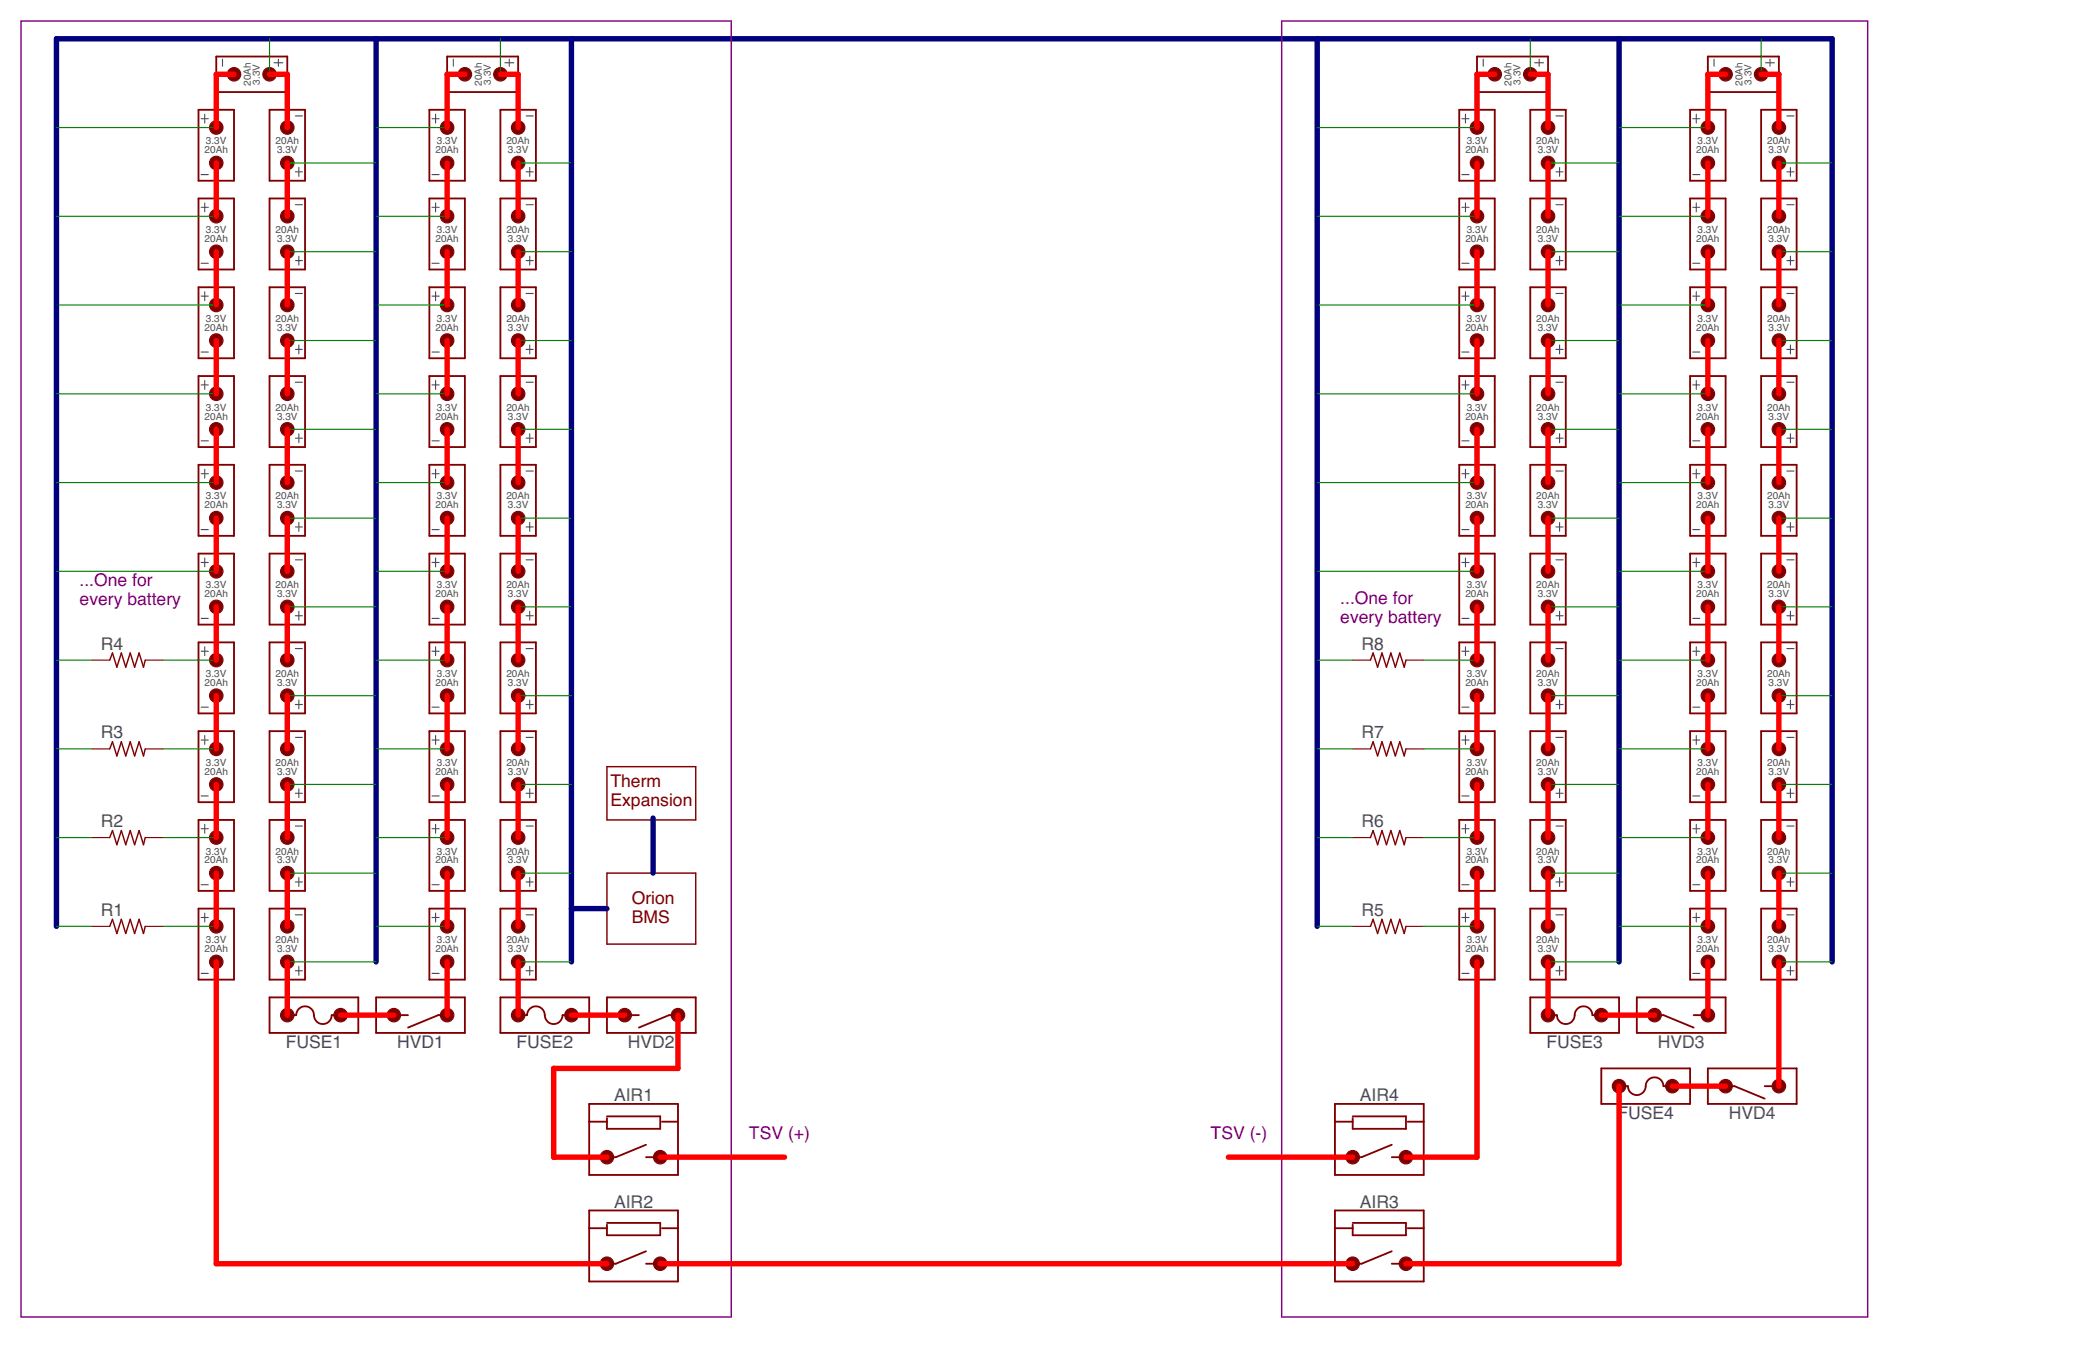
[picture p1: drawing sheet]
<svg xmlns="http://www.w3.org/2000/svg" width="432mm" height="279mm" viewBox="0 0 432 279" stroke-linecap="round" stroke-linejoin="round" font-family="sans-serif">
<defs><g id="words">
<g font-size="3.6" fill="#800080">
<text x="16.5" y="121.6">...One for</text>
<text x="16.5" y="125.5">every battery</text>
<text x="278" y="125.3">...One for</text>
<text x="278" y="129.2">every battery</text>
<text x="155.3" y="236.3">TSV (+)</text>
<text x="251.1" y="236.3">TSV (-)</text>
</g>
<g font-size="3.6" fill="#505050">
<text x="20.9" y="134.7">R4</text>
<text x="282.4" y="134.7">R8</text>
<text x="20.9" y="153.2">R3</text>
<text x="282.4" y="153.2">R7</text>
<text x="20.9" y="171.6">R2</text>
<text x="282.4" y="171.6">R6</text>
<text x="20.9" y="190">R1</text>
<text x="282.4" y="190">R5</text>
<text x="59.3" y="217.4">FUSE1</text>
<text x="82.3" y="217.4">HVD1</text>
<text x="107.1" y="217.4">FUSE2</text>
<text x="130.2" y="217.4">HVD2</text>
<text x="320.7" y="217.4">FUSE3</text>
<text x="343.8" y="217.4">HVD3</text>
<text x="127.4" y="228.4">AIR1</text>
<text x="282" y="228.4">AIR4</text>
<text x="335.4" y="232.1">FUSE4</text>
<text x="358.6" y="232.1">HVD4</text>
<text x="127.4" y="250.5">AIR2</text>
<text x="282" y="250.5">AIR3</text>
</g>
<g font-size="3.6" fill="#800000">
<text x="126.6" y="163.2">Therm</text>
<text x="126.6" y="167.1">Expansion</text>
<text x="131" y="187.5">Orion</text>
<text x="131" y="191.4">BMS</text>
</g>
<g font-size="2.1" fill="#505050">
<text x="52" y="17.8" transform="rotate(-90 52 17.8)">20Ah</text>
<text x="53.9" y="17.5" transform="rotate(-90 53.9 17.5)">3.3V</text>
<text x="99.9" y="17.8" transform="rotate(-90 99.9 17.8)">20Ah</text>
<text x="101.8" y="17.5" transform="rotate(-90 101.8 17.5)">3.3V</text>
<text x="313.5" y="17.8" transform="rotate(-90 313.5 17.8)">20Ah</text>
<text x="315.4" y="17.5" transform="rotate(-90 315.4 17.5)">3.3V</text>
<text x="361.4" y="17.8" transform="rotate(-90 361.4 17.8)">20Ah</text>
<text x="363.2" y="17.5" transform="rotate(-90 363.2 17.5)">3.3V</text>
<text x="42.7" y="29.9">3.3V</text>
<text x="57.2" y="30">20Ah</text>
<text x="90.6" y="29.9">3.3V</text>
<text x="105" y="30">20Ah</text>
<text x="304.2" y="29.9">3.3V</text>
<text x="318.6" y="30">20Ah</text>
<text x="352.1" y="29.9">3.3V</text>
<text x="366.5" y="30">20Ah</text>
<text x="42.4" y="31.8">20Ah</text>
<text x="57.5" y="31.8">3.3V</text>
<text x="90.3" y="31.8">20Ah</text>
<text x="105.3" y="31.8">3.3V</text>
<text x="303.9" y="31.8">20Ah</text>
<text x="318.9" y="31.8">3.3V</text>
<text x="351.8" y="31.8">20Ah</text>
<text x="366.8" y="31.8">3.3V</text>
<text x="42.4" y="50.2">20Ah</text>
<text x="42.7" y="48.4">3.3V</text>
<text x="57.2" y="48.4">20Ah</text>
<text x="57.5" y="50.2">3.3V</text>
<text x="90.3" y="50.2">20Ah</text>
<text x="90.6" y="48.4">3.3V</text>
<text x="105" y="48.4">20Ah</text>
<text x="105.3" y="50.2">3.3V</text>
<text x="303.9" y="50.2">20Ah</text>
<text x="304.2" y="48.4">3.3V</text>
<text x="318.6" y="48.4">20Ah</text>
<text x="318.9" y="50.2">3.3V</text>
<text x="351.8" y="50.2">20Ah</text>
<text x="352.1" y="48.4">3.3V</text>
<text x="366.5" y="48.4">20Ah</text>
<text x="366.8" y="50.2">3.3V</text>
<text x="42.4" y="68.6">20Ah</text>
<text x="42.7" y="66.8">3.3V</text>
<text x="57.2" y="66.8">20Ah</text>
<text x="57.5" y="68.6">3.3V</text>
<text x="90.3" y="68.6">20Ah</text>
<text x="90.6" y="66.8">3.3V</text>
<text x="105" y="66.8">20Ah</text>
<text x="105.3" y="68.6">3.3V</text>
<text x="303.9" y="68.6">20Ah</text>
<text x="304.2" y="66.8">3.3V</text>
<text x="318.6" y="66.8">20Ah</text>
<text x="318.9" y="68.6">3.3V</text>
<text x="351.8" y="68.6">20Ah</text>
<text x="352.1" y="66.8">3.3V</text>
<text x="366.5" y="66.8">20Ah</text>
<text x="366.8" y="68.6">3.3V</text>
<text x="42.4" y="87">20Ah</text>
<text x="42.7" y="85.2">3.3V</text>
<text x="57.2" y="85.2">20Ah</text>
<text x="57.5" y="87">3.3V</text>
<text x="90.3" y="87">20Ah</text>
<text x="90.6" y="85.2">3.3V</text>
<text x="105" y="85.2">20Ah</text>
<text x="105.3" y="87">3.3V</text>
<text x="303.9" y="87">20Ah</text>
<text x="304.2" y="85.2">3.3V</text>
<text x="318.6" y="85.2">20Ah</text>
<text x="318.9" y="87">3.3V</text>
<text x="351.8" y="87">20Ah</text>
<text x="352.1" y="85.2">3.3V</text>
<text x="366.5" y="85.2">20Ah</text>
<text x="366.8" y="87">3.3V</text>
<text x="42.4" y="105.4">20Ah</text>
<text x="42.7" y="103.6">3.3V</text>
<text x="57.2" y="103.6">20Ah</text>
<text x="57.5" y="105.4">3.3V</text>
<text x="90.3" y="105.4">20Ah</text>
<text x="90.6" y="103.6">3.3V</text>
<text x="105" y="103.6">20Ah</text>
<text x="105.3" y="105.4">3.3V</text>
<text x="303.9" y="105.4">20Ah</text>
<text x="304.2" y="103.6">3.3V</text>
<text x="318.6" y="103.6">20Ah</text>
<text x="318.9" y="105.4">3.3V</text>
<text x="351.8" y="105.4">20Ah</text>
<text x="352.1" y="103.6">3.3V</text>
<text x="366.5" y="103.6">20Ah</text>
<text x="366.8" y="105.4">3.3V</text>
<text x="42.4" y="123.8">20Ah</text>
<text x="42.7" y="122">3.3V</text>
<text x="57.2" y="122">20Ah</text>
<text x="57.5" y="123.9">3.3V</text>
<text x="90.3" y="123.8">20Ah</text>
<text x="90.6" y="122">3.3V</text>
<text x="105" y="122">20Ah</text>
<text x="105.3" y="123.9">3.3V</text>
<text x="303.9" y="123.8">20Ah</text>
<text x="304.2" y="122">3.3V</text>
<text x="318.6" y="122">20Ah</text>
<text x="318.9" y="123.9">3.3V</text>
<text x="351.8" y="123.8">20Ah</text>
<text x="352.1" y="122">3.3V</text>
<text x="366.5" y="122">20Ah</text>
<text x="366.8" y="123.9">3.3V</text>
<text x="42.4" y="142.3">20Ah</text>
<text x="42.7" y="140.4">3.3V</text>
<text x="57.2" y="140.4">20Ah</text>
<text x="57.5" y="142.3">3.3V</text>
<text x="90.3" y="142.3">20Ah</text>
<text x="90.6" y="140.4">3.3V</text>
<text x="105" y="140.4">20Ah</text>
<text x="105.3" y="142.3">3.3V</text>
<text x="303.9" y="142.3">20Ah</text>
<text x="304.2" y="140.4">3.3V</text>
<text x="318.6" y="140.4">20Ah</text>
<text x="318.9" y="142.3">3.3V</text>
<text x="351.8" y="142.3">20Ah</text>
<text x="352.1" y="140.4">3.3V</text>
<text x="366.5" y="140.4">20Ah</text>
<text x="366.8" y="142.3">3.3V</text>
<text x="42.4" y="160.7">20Ah</text>
<text x="42.7" y="158.8">3.3V</text>
<text x="57.2" y="158.8">20Ah</text>
<text x="57.5" y="160.7">3.3V</text>
<text x="90.3" y="160.7">20Ah</text>
<text x="90.6" y="158.8">3.3V</text>
<text x="105" y="158.8">20Ah</text>
<text x="105.3" y="160.7">3.3V</text>
<text x="303.9" y="160.7">20Ah</text>
<text x="304.2" y="158.8">3.3V</text>
<text x="318.6" y="158.8">20Ah</text>
<text x="318.9" y="160.7">3.3V</text>
<text x="351.8" y="160.7">20Ah</text>
<text x="352.1" y="158.8">3.3V</text>
<text x="366.5" y="158.8">20Ah</text>
<text x="366.8" y="160.7">3.3V</text>
<text x="42.4" y="179.1">20Ah</text>
<text x="42.7" y="177.2">3.3V</text>
<text x="57.2" y="177.3">20Ah</text>
<text x="57.5" y="179.1">3.3V</text>
<text x="90.3" y="179.1">20Ah</text>
<text x="90.6" y="177.2">3.3V</text>
<text x="105" y="177.3">20Ah</text>
<text x="105.3" y="179.1">3.3V</text>
<text x="303.9" y="179.1">20Ah</text>
<text x="304.2" y="177.2">3.3V</text>
<text x="318.6" y="177.3">20Ah</text>
<text x="318.9" y="179.1">3.3V</text>
<text x="351.8" y="179.1">20Ah</text>
<text x="352.1" y="177.2">3.3V</text>
<text x="366.5" y="177.3">20Ah</text>
<text x="366.8" y="179.1">3.3V</text>
<text x="42.4" y="197.5">20Ah</text>
<text x="42.7" y="195.7">3.3V</text>
<text x="57.2" y="195.7">20Ah</text>
<text x="57.5" y="197.5">3.3V</text>
<text x="90.3" y="197.5">20Ah</text>
<text x="90.6" y="195.7">3.3V</text>
<text x="105" y="195.7">20Ah</text>
<text x="105.3" y="197.5">3.3V</text>
<text x="303.9" y="197.5">20Ah</text>
<text x="304.2" y="195.7">3.3V</text>
<text x="318.6" y="195.7">20Ah</text>
<text x="318.9" y="197.5">3.3V</text>
<text x="351.8" y="197.5">20Ah</text>
<text x="352.1" y="195.7">3.3V</text>
<text x="366.5" y="195.7">20Ah</text>
<text x="366.8" y="197.5">3.3V</text>
</g>
</g></defs>
<g fill="none" stroke="#505050" stroke-width=".23">
<path d="M46.1 12.3v1.4M56.8 13h1.9M57.7 12.3v1.4M94 12.3v1.4M104.7 13h1.9M105.6 12.3v1.4M307.6 12.3v1.4M318.3 13h1.8M319.2 12.3v1.4M355.5 12.3v1.4M366.2 13h1.8M367.1 12.3v1.4"/>
<path d="M41.7 24.6h1.5M41.7 36.2h1.5M42.5 23.7v1.8M61.3 35.6h1.4M61.3 24h1.4M62 34.7v1.9M89.6 24.6h1.5M89.6 36.2h1.5M90.3 23.7v1.8M109.1 35.6h1.5M109.1 24h1.5M109.9 34.7v1.9"/>
<path d="M303.2 24.6h1.5M303.2 36.2h1.5M303.9 23.7v1.8M322.7 35.6h1.5M322.7 24h1.5M323.4 34.7v1.9M351.1 24.6h1.4M351.1 36.2h1.4M351.8 23.7v1.8M370.6 35.6h1.5M370.6 24h1.5M371.3 34.7v1.9"/>
<path d="M41.7 43h1.5M41.7 54.6h1.5M42.5 42.1v1.8M61.3 54.1h1.4M61.3 42.5h1.4M62 53.1v1.9M89.6 43h1.5M89.6 54.6h1.5M90.3 42.1v1.8M109.1 54.1h1.5M109.1 42.5h1.5M109.9 53.1v1.9"/>
<path d="M303.2 43h1.5M303.2 54.6h1.5M303.9 42.1v1.8M322.7 54.1h1.5M322.7 42.5h1.5M323.4 53.1v1.9M351.1 43h1.4M351.1 54.6h1.4M351.8 42.1v1.8M370.6 54.1h1.5M370.6 42.5h1.5M371.3 53.1v1.9"/>
<path d="M41.7 61.4h1.5M41.7 73h1.5M41.7 79.8h1.5M42.5 60.5v1.9M42.5 78.9v1.9M61.3 79.3h1.4M61.3 72.5h1.4M61.3 60.9h1.4M62 71.6v1.8M89.6 61.4h1.5M89.6 73h1.5M89.6 79.8h1.5"/>
<path d="M90.3 60.5v1.9M90.3 78.9v1.9M109.1 79.3h1.5M109.1 72.5h1.5M109.1 60.9h1.5M109.9 71.6v1.8M303.2 61.4h1.5M303.2 73h1.5M303.2 79.8h1.5M303.9 60.5v1.9M303.9 78.9v1.9M322.7 79.3h1.5"/>
<path d="M322.7 72.5h1.5M322.7 60.9h1.5M323.4 71.6v1.8M351.1 61.4h1.4M351.1 73h1.4M351.1 79.8h1.4M351.8 60.5v1.9M351.8 78.9v1.9M370.6 79.3h1.5M370.6 72.5h1.5M370.6 60.9h1.5M371.3 71.6v1.8"/>
<path d="M41.7 91.4h1.5M41.7 98.3h1.5M42.5 97.3v1.9M61.3 97.7h1.4M61.3 90.9h1.4M62 90v1.8M89.6 91.4h1.5M89.6 98.3h1.5M90.3 97.3v1.9M109.1 97.7h1.5M109.1 90.9h1.5M109.9 90v1.8"/>
<path d="M303.2 91.4h1.5M303.2 98.3h1.5M303.9 97.3v1.9M322.7 97.7h1.5M322.7 90.9h1.5M323.4 90v1.8M351.1 91.4h1.4M351.1 98.3h1.4M351.8 97.3v1.9M370.6 97.7h1.5M370.6 90.9h1.5M371.3 90v1.8"/>
<path d="M41.7 109.9h1.5M41.7 116.7h1.5M42.5 115.7v1.9M61.3 116.1h1.4M61.3 109.3h1.4M62 108.4v1.8M89.6 109.9h1.5M89.6 116.7h1.5M90.3 115.7v1.9M109.1 116.1h1.5M109.1 109.3h1.5M109.9 108.4v1.8"/>
<path d="M303.2 109.9h1.5M303.2 116.7h1.5M303.9 115.7v1.9M322.7 116.1h1.5M322.7 109.3h1.5M323.4 108.4v1.8M351.1 109.9h1.4M351.1 116.7h1.4M351.8 115.7v1.9M370.6 116.1h1.5M370.6 109.3h1.5M371.3 108.4v1.8"/>
<path d="M41.7 128.3h1.5M41.7 135.1h1.5M42.5 134.2v1.8M61.3 134.5h1.4M61.3 127.7h1.4M62 126.8v1.8M89.6 128.3h1.5M89.6 135.1h1.5M90.3 134.2v1.8M109.1 134.5h1.5M109.1 127.7h1.5M109.9 126.8v1.8"/>
<path d="M303.2 128.3h1.5M303.2 135.1h1.5M303.9 134.2v1.8M322.7 134.5h1.5M322.7 127.7h1.5M323.4 126.8v1.8M351.1 128.3h1.4M351.1 135.1h1.4M351.8 134.2v1.8M370.6 134.5h1.5M370.6 127.7h1.5M371.3 126.8v1.8"/>
<path d="M41.7 146.7h1.5M41.7 153.5h1.5M42.5 152.6v1.8M61.3 153h1.4M61.3 146.1h1.4M62 145.2v1.8M89.6 146.7h1.5M89.6 153.5h1.5M90.3 152.6v1.8M109.1 153h1.5M109.1 146.1h1.5M109.9 145.2v1.8"/>
<path d="M303.2 146.7h1.5M303.2 153.5h1.5M303.9 152.6v1.8M322.7 153h1.5M322.7 146.1h1.5M323.4 145.2v1.8M351.1 146.7h1.4M351.1 153.5h1.4M351.8 152.6v1.8M370.6 153h1.5M370.6 146.1h1.5M371.3 145.2v1.8"/>
<path d="M41.7 165.1h1.5M41.7 171.9h1.5M42.5 171v1.8M61.3 171.3h1.4M61.3 164.5h1.4M62 163.6v1.9M89.6 165.1h1.5M89.6 171.9h1.5M90.3 171v1.8M109.1 171.3h1.5M109.1 164.5h1.5M109.9 163.6v1.9"/>
<path d="M303.2 165.1h1.5M303.2 171.9h1.5M303.9 171v1.8M322.7 171.3h1.5M322.7 164.5h1.5M323.4 163.6v1.9M351.1 165.1h1.4M351.1 171.9h1.4M351.8 171v1.8M370.6 171.3h1.5M370.6 164.5h1.5M371.3 163.6v1.9"/>
<path d="M41.7 183.5h1.5M41.7 190.3h1.5M42.5 189.4v1.8M61.3 189.8h1.4M61.3 182.9h1.4M62 182v1.9M89.6 183.5h1.5M89.6 190.3h1.5M90.3 189.4v1.8M109.1 189.8h1.5M109.1 182.9h1.5M109.9 182v1.9"/>
<path d="M303.2 183.5h1.5M303.2 190.3h1.5M303.9 189.4v1.8M322.7 189.8h1.5M322.7 182.9h1.5M323.4 182v1.9M351.1 183.5h1.4M351.1 190.3h1.4M351.8 189.4v1.8M370.6 189.8h1.5M370.6 182.9h1.5M371.3 182v1.9"/>
<path d="M41.7 201.9h1.5M61.3 201.4h1.4M62 200.4v1.9M89.6 201.9h1.5M109.1 201.4h1.5M109.9 200.4v1.9M303.2 201.9h1.5M322.7 201.4h1.5M323.4 200.4v1.9M351.1 201.9h1.4M370.6 201.4h1.5M371.3 200.4v1.9"/>
</g>
<path d="M22.8 136.9l.5-1.5 .9 3 1-3 .9 3 .9-3 .9 3 1-3 .9 3 .3-1.5M284.2 136.9l.6-1.5 .9 3 .9-3 .9 3 1-3 .9 3 .9-3 .9 3 .4-1.5M22.8 155.3l.5-1.4 .9 2.9 1-2.9 .9 2.9 .9-2.9 .9 2.9 1-2.9 .9 2.9 .3-1.5M125.9 159h18.4v11.1h-18.4zM284.2 155.3l.6-1.4 .9 2.9 .9-2.9 .9 2.9 1-2.9 .9 2.9 .9-2.9 .9 2.9 .4-1.5M22.8 173.7l.5-1.4 .9 2.9 1-2.9 .9 2.9 .9-2.9 .9 2.9 1-2.9 .9 2.9 .3-1.5M284.2 173.7l.6-1.4 .9 2.9 .9-2.9 .9 2.9 1-2.9 .9 2.9 .9-2.9 .9 2.9 .4-1.5M22.8 192.2l.5-1.5 .9 2.9 1-2.9 .9 2.9 .9-2.9 .9 2.9 1-2.9 .9 2.9 .3-1.4M125.9 181.1h18.4v14.7h-18.4zM284.2 192.2l.6-1.5 .9 2.9 .9-2.9 .9 2.9 1-2.9 .9 2.9 .9-2.9 .9 2.9 .4-1.4" fill="none" stroke="#800000" stroke-width=".3"/>
<g fill="none" stroke="#800000" stroke-width=".38">
<path d="M44.9 11.7h14.7v7.4h-14.7zM92.7 11.7h14.8v7.4h-14.8zM306.3 11.7h14.8v7.4h-14.8zM354.2 11.7h14.7v7.4h-14.7zM41.2 22.8h7.3v14.7h-7.3zM55.9 22.8h7.4v14.7h-7.4zM89 22.8h7.4v14.7h-7.4zM103.8 22.8h7.3v14.7h-7.3zM302.6 22.8h7.4v14.7h-7.4zM317.4 22.8h7.3v14.7h-7.3zM350.5 22.8h7.4v14.7h-7.4zM365.3 22.8h7.3v14.7h-7.3z"/>
<path d="M41.2 41.2h7.3v14.7h-7.3zM41.2 59.6h7.3v14.7h-7.3zM55.9 41.2h7.4v14.7h-7.4zM55.9 59.6h7.4v14.7h-7.4zM89 41.2h7.4v14.7h-7.4zM89 59.6h7.4v14.7h-7.4zM103.8 41.2h7.3v14.7h-7.3zM103.8 59.6h7.3v14.7h-7.3zM302.6 41.2h7.4v14.7h-7.4zM302.6 59.6h7.4v14.7h-7.4zM317.4 41.2h7.3v14.7h-7.3zM317.4 59.6h7.3v14.7h-7.3z"/>
<path d="M350.5 41.2h7.4v14.7h-7.4zM350.5 59.6h7.4v14.7h-7.4zM365.3 41.2h7.3v14.7h-7.3zM365.3 59.6h7.3v14.7h-7.3zM41.2 78h7.3v14.7h-7.3zM55.9 78h7.4v14.7h-7.4zM89 78h7.4v14.7h-7.4zM103.8 78h7.3v14.7h-7.3zM302.6 78h7.4v14.7h-7.4zM317.4 78h7.3v14.7h-7.3zM350.5 78h7.4v14.7h-7.4zM365.3 78h7.3v14.7h-7.3z"/>
<path d="M41.2 96.4h7.3v14.7h-7.3zM55.9 96.4h7.4v14.7h-7.4zM89 96.4h7.4v14.7h-7.4zM103.8 96.4h7.3v14.7h-7.3zM302.6 96.4h7.4v14.7h-7.4zM317.4 96.4h7.3v14.7h-7.3zM350.5 96.4h7.4v14.7h-7.4zM365.3 96.4h7.3v14.7h-7.3zM41.2 114.8h7.3v14.8h-7.3zM55.9 114.8h7.4v14.8h-7.4zM89 114.8h7.4v14.8h-7.4zM103.8 114.8h7.3v14.8h-7.3z"/>
<path d="M302.6 114.8h7.4v14.8h-7.4zM317.4 114.8h7.3v14.8h-7.3zM350.5 114.8h7.4v14.8h-7.4zM365.3 114.8h7.3v14.8h-7.3zM41.2 133.2h7.3v14.8h-7.3zM55.9 133.2h7.4v14.8h-7.4zM89 133.2h7.4v14.8h-7.4zM103.8 133.2h7.3v14.8h-7.3zM302.6 133.2h7.4v14.8h-7.4zM317.4 133.2h7.3v14.8h-7.3zM350.5 133.2h7.4v14.8h-7.4zM365.3 133.2h7.3v14.8h-7.3z"/>
<path d="M41.2 151.7h7.3v14.7h-7.3zM55.9 151.7h7.4v14.7h-7.4zM89 151.7h7.4v14.7h-7.4zM103.8 151.7h7.3v14.7h-7.3zM302.6 151.7h7.4v14.7h-7.4zM317.4 151.7h7.3v14.7h-7.3zM350.5 151.7h7.4v14.7h-7.4zM365.3 151.7h7.3v14.7h-7.3zM41.2 170.1h7.3v14.7h-7.3zM55.9 170.1h7.4v14.7h-7.4zM89 170.1h7.4v14.7h-7.4zM103.8 170.1h7.3v14.7h-7.3z"/>
<path d="M302.6 170.1h7.4v14.7h-7.4zM317.4 170.1h7.3v14.7h-7.3zM350.5 170.1h7.4v14.7h-7.4zM365.3 170.1h7.3v14.7h-7.3zM41.2 188.5h7.3v14.7h-7.3zM55.9 188.5h7.4v14.7h-7.4zM89 188.5h7.4v14.7h-7.4zM103.8 188.5h7.3v14.7h-7.3zM302.6 188.5h7.4v14.7h-7.4zM317.4 188.5h7.3v14.7h-7.3zM350.5 188.5h7.4v14.7h-7.4zM365.3 188.5h7.3v14.7h-7.3z"/>
<path d="M55.9 206.9h18.4v7.3h-18.4zM59.6 210.6h1.8a1.88 1.88 0 0 1 2.1-1.9 1.88 1.88 0 0 1 1.7 2.2 1.84 1.84 0 0 0 1.9 1.5 1.84 1.84 0 0 0 1.7-1.8h1.8M78 206.9h18.4v7.3h-18.4zM81.7 210.6h2.9M92.7 210.6h-1.8l-6.3 2.5M103.8 206.9h18.4v7.3h-18.4zM107.5 210.6h1.8a1.88 1.88 0 0 1 2.1-1.9 1.88 1.88 0 0 1 1.6 2.2 1.84 1.84 0 0 0 2 1.5 1.84 1.84 0 0 0 1.7-1.8h1.8M125.9 206.9h18.4v7.3h-18.4zM129.6 210.6h2.9M140.6 210.6h-1.8l-6.3 2.5M317.4 206.9h18.4v7.3h-18.4zM321.1 210.6h1.8a1.88 1.88 0 0 0 2.1 1.8 1.88 1.88 0 0 0 1.6-2.2 1.84 1.84 0 0 1 2-1.5 1.84 1.84 0 0 1 1.7 1.9h1.8"/>
<path d="M339.5 206.9h18.4v7.3h-18.4zM343.2 210.6h1.8l6.3 2.5M351.3 210.6h2.9M122.2 229h18.4v14.7h-18.4zM122.2 232.7h3.7M125.9 231.6h11v2.5h-11v-2.2M134 237.4l-6.3 2.6h-1.8M137.3 232.7h3.3M276.9 229h18.4v14.7h-18.4zM276.9 232.7h3.6M280.5 231.6h11.1v2.5h-11.1v-2.2M288.6 237.4l-6.2 2.6h-1.9"/>
<path d="M292 232.7h3.3M332.1 221.6h18.4v7.4h-18.4zM335.8 225.3h1.8a1.88 1.88 0 0 0 2.1 1.8 1.88 1.88 0 0 0 1.7-2.2 1.84 1.84 0 0 1 1.9-1.4 1.84 1.84 0 0 1 1.7 1.8h1.8M354.2 221.6h18.4v7.4h-18.4zM357.9 225.3h1.8l6.3 2.6M366 225.3h2.9M122.2 251.1h18.4v14.7h-18.4zM122.2 254.8h3.7M125.9 253.7h11v2.5h-11v-2.2M134 240h2.9M134 259.5l-6.3 2.6h-1.8M137.3 254.8h3.3"/>
<path d="M276.9 251.1h18.4v14.7h-18.4zM276.9 254.8h3.6M280.5 253.7h11.1v2.5h-11.1v-2.2M288.6 240h3M288.6 259.5l-6.2 2.6h-1.9M292 254.8h3.3M134 262.1h2.9M288.6 262.1h3"/>
</g>
<g fill="none" stroke="#800000" stroke-width=".23">
<path d="M19.1 136.9h3.7M30.1 136.9h3.7M280.5 136.9h3.7M291.6 136.9h3.7M19.1 155.3h3.7M30.1 155.3h3.7M280.5 155.3h3.7M291.6 155.3h3.7M19.1 173.7h3.7M30.1 173.7h3.7M280.5 173.7h3.7M291.6 173.7h3.7"/>
<path d="M19.1 192.2h3.7M30.1 192.2h3.7M280.5 192.2h3.7M291.6 192.2h3.7"/>
<circle cx="48.5" cy="15.4" r="1.4"/>
<circle cx="48.5" cy="15.4" r="1.23"/>
<circle cx="55.9" cy="15.4" r="1.4"/>
<circle cx="55.9" cy="15.4" r="1.23"/>
<circle cx="96.4" cy="15.4" r="1.4"/>
<circle cx="96.4" cy="15.4" r="1.23"/>
<circle cx="103.8" cy="15.4" r="1.4"/>
<circle cx="103.8" cy="15.4" r="1.23"/>
<circle cx="310" cy="15.4" r="1.4"/>
<circle cx="310" cy="15.4" r="1.23"/>
<circle cx="317.4" cy="15.4" r="1.4"/>
<circle cx="317.4" cy="15.4" r="1.23"/>
<circle cx="357.9" cy="15.4" r="1.4"/>
<circle cx="357.9" cy="15.4" r="1.23"/>
<circle cx="365.3" cy="15.4" r="1.4"/>
<circle cx="365.3" cy="15.4" r="1.23"/>
<circle cx="44.9" cy="33.8" r="1.4"/>
<circle cx="44.9" cy="26.5" r="1.4"/>
<circle cx="44.9" cy="26.5" r="1.23"/>
<circle cx="44.9" cy="33.8" r="1.23"/>
<circle cx="59.6" cy="33.8" r="1.4"/>
<circle cx="59.6" cy="26.5" r="1.4"/>
<circle cx="59.6" cy="33.8" r="1.23"/>
<circle cx="59.6" cy="26.5" r="1.23"/>
<circle cx="92.7" cy="33.8" r="1.4"/>
<circle cx="92.7" cy="26.5" r="1.4"/>
<circle cx="92.7" cy="33.8" r="1.23"/>
<circle cx="92.7" cy="26.5" r="1.23"/>
<circle cx="107.5" cy="26.5" r="1.4"/>
<circle cx="107.5" cy="33.8" r="1.4"/>
<circle cx="107.5" cy="33.8" r="1.23"/>
<circle cx="107.5" cy="26.5" r="1.23"/>
<circle cx="306.3" cy="26.5" r="1.4"/>
<circle cx="306.3" cy="33.8" r="1.4"/>
<circle cx="306.3" cy="26.5" r="1.23"/>
<circle cx="306.3" cy="33.8" r="1.23"/>
<circle cx="321.1" cy="26.5" r="1.4"/>
<circle cx="321.1" cy="33.8" r="1.4"/>
<circle cx="321.1" cy="26.5" r="1.23"/>
<circle cx="321.1" cy="33.8" r="1.23"/>
<circle cx="354.2" cy="33.8" r="1.4"/>
<circle cx="354.2" cy="26.5" r="1.4"/>
<circle cx="354.2" cy="26.5" r="1.23"/>
<circle cx="354.2" cy="33.8" r="1.23"/>
<circle cx="368.9" cy="33.8" r="1.4"/>
<circle cx="368.9" cy="26.5" r="1.4"/>
<circle cx="368.9" cy="26.5" r="1.23"/>
<circle cx="368.9" cy="33.8" r="1.23"/>
<circle cx="44.9" cy="44.9" r="1.4"/>
<circle cx="44.9" cy="52.2" r="1.4"/>
<circle cx="44.9" cy="52.2" r="1.23"/>
<circle cx="44.9" cy="44.9" r="1.23"/>
<circle cx="59.6" cy="44.9" r="1.4"/>
<circle cx="59.6" cy="52.2" r="1.4"/>
<circle cx="59.6" cy="52.2" r="1.23"/>
<circle cx="59.6" cy="44.9" r="1.23"/>
<circle cx="92.7" cy="52.2" r="1.4"/>
<circle cx="92.7" cy="44.9" r="1.4"/>
<circle cx="92.7" cy="52.2" r="1.23"/>
<circle cx="92.7" cy="44.9" r="1.23"/>
<circle cx="107.5" cy="52.2" r="1.4"/>
<circle cx="107.5" cy="44.9" r="1.4"/>
<circle cx="107.5" cy="52.2" r="1.23"/>
<circle cx="107.5" cy="44.9" r="1.23"/>
<circle cx="306.3" cy="44.9" r="1.4"/>
<circle cx="306.3" cy="52.2" r="1.4"/>
<circle cx="306.3" cy="52.2" r="1.23"/>
<circle cx="306.3" cy="44.9" r="1.23"/>
<circle cx="321.1" cy="44.9" r="1.4"/>
<circle cx="321.1" cy="52.2" r="1.4"/>
<circle cx="321.1" cy="52.2" r="1.23"/>
<circle cx="321.1" cy="44.9" r="1.23"/>
<circle cx="354.2" cy="52.2" r="1.4"/>
<circle cx="354.2" cy="44.9" r="1.4"/>
<circle cx="354.2" cy="44.9" r="1.23"/>
<circle cx="354.2" cy="52.2" r="1.23"/>
<circle cx="368.9" cy="52.2" r="1.4"/>
<circle cx="368.9" cy="44.9" r="1.4"/>
<circle cx="368.9" cy="52.2" r="1.23"/>
<circle cx="368.9" cy="44.9" r="1.23"/>
<circle cx="44.9" cy="63.3" r="1.4"/>
<circle cx="44.9" cy="70.6" r="1.4"/>
<circle cx="44.9" cy="70.6" r="1.23"/>
<circle cx="44.9" cy="63.3" r="1.23"/>
<circle cx="59.6" cy="63.3" r="1.4"/>
<circle cx="59.6" cy="70.6" r="1.4"/>
<circle cx="59.6" cy="63.3" r="1.23"/>
<circle cx="59.6" cy="70.6" r="1.23"/>
<circle cx="92.7" cy="70.6" r="1.4"/>
<circle cx="92.7" cy="63.3" r="1.4"/>
<circle cx="92.7" cy="63.3" r="1.23"/>
<circle cx="92.7" cy="70.6" r="1.23"/>
<circle cx="107.5" cy="70.6" r="1.4"/>
<circle cx="107.5" cy="63.3" r="1.4"/>
<circle cx="107.5" cy="63.3" r="1.23"/>
<circle cx="107.5" cy="70.6" r="1.23"/>
<circle cx="306.3" cy="70.6" r="1.4"/>
<circle cx="306.3" cy="63.3" r="1.4"/>
<circle cx="306.3" cy="63.3" r="1.23"/>
<circle cx="306.3" cy="70.6" r="1.23"/>
<circle cx="321.1" cy="63.3" r="1.4"/>
<circle cx="321.1" cy="70.6" r="1.4"/>
<circle cx="321.1" cy="70.6" r="1.23"/>
<circle cx="321.1" cy="63.3" r="1.23"/>
<circle cx="354.2" cy="63.3" r="1.4"/>
<circle cx="354.2" cy="70.6" r="1.4"/>
<circle cx="354.2" cy="70.6" r="1.23"/>
<circle cx="354.2" cy="63.3" r="1.23"/>
<circle cx="368.9" cy="70.6" r="1.4"/>
<circle cx="368.9" cy="63.3" r="1.4"/>
<circle cx="368.9" cy="63.3" r="1.23"/>
<circle cx="368.9" cy="70.6" r="1.23"/>
<circle cx="44.9" cy="89" r="1.4"/>
<circle cx="44.9" cy="81.7" r="1.4"/>
<circle cx="44.9" cy="89" r="1.23"/>
<circle cx="44.9" cy="81.7" r="1.23"/>
<circle cx="59.6" cy="81.7" r="1.4"/>
<circle cx="59.6" cy="89" r="1.4"/>
<circle cx="59.6" cy="89" r="1.23"/>
<circle cx="59.6" cy="81.7" r="1.23"/>
<circle cx="92.7" cy="81.7" r="1.4"/>
<circle cx="92.7" cy="89" r="1.4"/>
<circle cx="92.7" cy="89" r="1.23"/>
<circle cx="92.7" cy="81.7" r="1.23"/>
<circle cx="107.5" cy="89" r="1.4"/>
<circle cx="107.5" cy="81.7" r="1.4"/>
<circle cx="107.5" cy="89" r="1.23"/>
<circle cx="107.5" cy="81.7" r="1.23"/>
<circle cx="306.3" cy="89" r="1.4"/>
<circle cx="306.3" cy="81.7" r="1.4"/>
<circle cx="306.3" cy="89" r="1.23"/>
<circle cx="306.3" cy="81.7" r="1.23"/>
<circle cx="321.1" cy="89" r="1.4"/>
<circle cx="321.1" cy="81.7" r="1.4"/>
<circle cx="321.1" cy="89" r="1.23"/>
<circle cx="321.1" cy="81.7" r="1.23"/>
<circle cx="354.2" cy="81.7" r="1.4"/>
<circle cx="354.2" cy="89" r="1.4"/>
<circle cx="354.2" cy="89" r="1.23"/>
<circle cx="354.2" cy="81.7" r="1.23"/>
<circle cx="368.9" cy="81.7" r="1.4"/>
<circle cx="368.9" cy="89" r="1.4"/>
<circle cx="368.9" cy="89" r="1.23"/>
<circle cx="368.9" cy="81.7" r="1.23"/>
<circle cx="44.9" cy="100.1" r="1.4"/>
<circle cx="44.9" cy="107.5" r="1.4"/>
<circle cx="44.9" cy="118.5" r="1.4"/>
<circle cx="44.9" cy="107.5" r="1.23"/>
<circle cx="44.9" cy="100.1" r="1.23"/>
<circle cx="44.9" cy="118.5" r="1.23"/>
<circle cx="59.6" cy="118.5" r="1.4"/>
<circle cx="59.6" cy="100.1" r="1.4"/>
<circle cx="59.6" cy="107.5" r="1.4"/>
<circle cx="59.6" cy="118.5" r="1.23"/>
<circle cx="59.6" cy="100.1" r="1.23"/>
<circle cx="59.6" cy="107.5" r="1.23"/>
<circle cx="92.7" cy="107.5" r="1.4"/>
<circle cx="92.7" cy="100.1" r="1.4"/>
<circle cx="92.7" cy="118.5" r="1.4"/>
<circle cx="92.7" cy="118.5" r="1.23"/>
<circle cx="92.7" cy="100.1" r="1.23"/>
<circle cx="92.7" cy="107.5" r="1.23"/>
<circle cx="107.5" cy="118.5" r="1.4"/>
<circle cx="107.5" cy="100.1" r="1.4"/>
<circle cx="107.5" cy="107.5" r="1.4"/>
<circle cx="107.5" cy="118.5" r="1.23"/>
<circle cx="107.5" cy="100.1" r="1.23"/>
<circle cx="107.5" cy="107.5" r="1.23"/>
<circle cx="306.3" cy="100.1" r="1.4"/>
<circle cx="306.3" cy="107.5" r="1.4"/>
<circle cx="306.3" cy="118.5" r="1.4"/>
<circle cx="306.3" cy="100.1" r="1.23"/>
<circle cx="306.3" cy="118.5" r="1.23"/>
<circle cx="306.3" cy="107.5" r="1.23"/>
<circle cx="321.1" cy="107.5" r="1.4"/>
<circle cx="321.1" cy="100.1" r="1.4"/>
<circle cx="321.1" cy="118.5" r="1.4"/>
<circle cx="321.1" cy="118.5" r="1.23"/>
<circle cx="321.1" cy="107.5" r="1.23"/>
<circle cx="321.1" cy="100.1" r="1.23"/>
<circle cx="354.2" cy="118.5" r="1.4"/>
<circle cx="354.2" cy="107.5" r="1.4"/>
<circle cx="354.2" cy="100.1" r="1.4"/>
<circle cx="354.2" cy="100.1" r="1.23"/>
<circle cx="354.2" cy="118.5" r="1.23"/>
<circle cx="354.2" cy="107.5" r="1.23"/>
<circle cx="368.9" cy="118.5" r="1.4"/>
<circle cx="368.9" cy="107.5" r="1.4"/>
<circle cx="368.9" cy="100.1" r="1.4"/>
<circle cx="368.9" cy="107.5" r="1.23"/>
<circle cx="368.9" cy="100.1" r="1.23"/>
<circle cx="368.9" cy="118.5" r="1.23"/>
<circle cx="44.9" cy="136.9" r="1.4"/>
<circle cx="44.9" cy="125.9" r="1.4"/>
<circle cx="44.9" cy="125.9" r="1.23"/>
<circle cx="44.9" cy="136.9" r="1.23"/>
<circle cx="59.6" cy="125.9" r="1.4"/>
<circle cx="59.6" cy="136.9" r="1.4"/>
<circle cx="59.6" cy="125.9" r="1.23"/>
<circle cx="59.6" cy="136.9" r="1.23"/>
<circle cx="92.7" cy="125.9" r="1.4"/>
<circle cx="92.7" cy="136.9" r="1.4"/>
<circle cx="92.7" cy="136.9" r="1.23"/>
<circle cx="92.7" cy="125.9" r="1.23"/>
<circle cx="107.5" cy="136.9" r="1.4"/>
<circle cx="107.5" cy="125.9" r="1.4"/>
<circle cx="107.5" cy="136.9" r="1.23"/>
<circle cx="107.5" cy="125.9" r="1.23"/>
<circle cx="306.3" cy="125.9" r="1.4"/>
<circle cx="306.3" cy="136.9" r="1.4"/>
<circle cx="306.3" cy="125.9" r="1.23"/>
<circle cx="306.3" cy="136.9" r="1.23"/>
<circle cx="321.1" cy="125.9" r="1.4"/>
<circle cx="321.1" cy="136.9" r="1.4"/>
<circle cx="321.1" cy="125.9" r="1.23"/>
<circle cx="321.1" cy="136.9" r="1.23"/>
<circle cx="354.2" cy="125.9" r="1.4"/>
<circle cx="354.2" cy="136.9" r="1.4"/>
<circle cx="354.2" cy="136.9" r="1.23"/>
<circle cx="354.2" cy="125.9" r="1.23"/>
<circle cx="368.9" cy="136.9" r="1.4"/>
<circle cx="368.9" cy="125.9" r="1.4"/>
<circle cx="368.9" cy="136.9" r="1.23"/>
<circle cx="368.9" cy="125.9" r="1.23"/>
<circle cx="44.9" cy="155.3" r="1.4"/>
<circle cx="44.9" cy="144.3" r="1.4"/>
<circle cx="44.9" cy="155.3" r="1.23"/>
<circle cx="44.9" cy="144.3" r="1.23"/>
<circle cx="59.6" cy="155.3" r="1.4"/>
<circle cx="59.6" cy="144.3" r="1.4"/>
<circle cx="59.6" cy="144.3" r="1.23"/>
<circle cx="59.6" cy="155.3" r="1.23"/>
<circle cx="92.7" cy="144.3" r="1.4"/>
<circle cx="92.7" cy="155.3" r="1.4"/>
<circle cx="92.7" cy="144.3" r="1.23"/>
<circle cx="92.7" cy="155.3" r="1.23"/>
<circle cx="107.5" cy="155.3" r="1.4"/>
<circle cx="107.5" cy="144.3" r="1.4"/>
<circle cx="107.5" cy="155.3" r="1.23"/>
<circle cx="107.5" cy="144.3" r="1.23"/>
<circle cx="306.3" cy="155.3" r="1.4"/>
<circle cx="306.3" cy="144.3" r="1.4"/>
<circle cx="306.3" cy="144.3" r="1.23"/>
<circle cx="306.3" cy="155.3" r="1.23"/>
<circle cx="321.1" cy="155.3" r="1.4"/>
<circle cx="321.1" cy="144.3" r="1.4"/>
<circle cx="321.1" cy="144.3" r="1.23"/>
<circle cx="321.1" cy="155.3" r="1.23"/>
<circle cx="354.2" cy="155.3" r="1.4"/>
<circle cx="354.2" cy="144.3" r="1.4"/>
<circle cx="354.2" cy="144.3" r="1.23"/>
<circle cx="354.2" cy="155.3" r="1.23"/>
<circle cx="368.9" cy="155.3" r="1.4"/>
<circle cx="368.9" cy="144.3" r="1.4"/>
<circle cx="368.9" cy="155.3" r="1.23"/>
<circle cx="368.9" cy="144.3" r="1.23"/>
<circle cx="44.9" cy="173.7" r="1.4"/>
<circle cx="44.9" cy="162.7" r="1.4"/>
<circle cx="44.9" cy="162.7" r="1.23"/>
<circle cx="44.9" cy="173.7" r="1.23"/>
<circle cx="59.6" cy="173.7" r="1.4"/>
<circle cx="59.6" cy="162.7" r="1.4"/>
<circle cx="59.6" cy="162.7" r="1.23"/>
<circle cx="59.6" cy="173.7" r="1.23"/>
<circle cx="92.7" cy="173.7" r="1.4"/>
<circle cx="92.7" cy="162.7" r="1.4"/>
<circle cx="92.7" cy="162.7" r="1.23"/>
<circle cx="92.7" cy="173.7" r="1.23"/>
<circle cx="107.5" cy="173.7" r="1.4"/>
<circle cx="107.5" cy="162.7" r="1.4"/>
<circle cx="107.5" cy="162.7" r="1.23"/>
<circle cx="107.5" cy="173.7" r="1.23"/>
<circle cx="306.3" cy="173.7" r="1.4"/>
<circle cx="306.3" cy="162.7" r="1.4"/>
<circle cx="306.3" cy="162.7" r="1.23"/>
<circle cx="306.3" cy="173.7" r="1.23"/>
<circle cx="321.1" cy="173.7" r="1.4"/>
<circle cx="321.1" cy="162.7" r="1.4"/>
<circle cx="321.1" cy="162.7" r="1.23"/>
<circle cx="321.1" cy="173.7" r="1.23"/>
<circle cx="354.2" cy="173.7" r="1.4"/>
<circle cx="354.2" cy="162.7" r="1.4"/>
<circle cx="354.2" cy="162.7" r="1.23"/>
<circle cx="354.2" cy="173.7" r="1.23"/>
<circle cx="368.9" cy="173.7" r="1.4"/>
<circle cx="368.9" cy="162.7" r="1.4"/>
<circle cx="368.9" cy="162.7" r="1.23"/>
<circle cx="368.9" cy="173.7" r="1.23"/>
<circle cx="44.9" cy="199.5" r="1.4"/>
<circle cx="44.9" cy="181.1" r="1.4"/>
<circle cx="44.9" cy="192.2" r="1.4"/>
<circle cx="44.9" cy="192.2" r="1.23"/>
<circle cx="44.9" cy="199.5" r="1.23"/>
<circle cx="44.9" cy="181.1" r="1.23"/>
<circle cx="59.6" cy="199.5" r="1.4"/>
<circle cx="59.6" cy="192.2" r="1.4"/>
<circle cx="59.6" cy="181.1" r="1.4"/>
<circle cx="59.6" cy="181.1" r="1.23"/>
<circle cx="59.6" cy="199.5" r="1.23"/>
<circle cx="59.6" cy="192.2" r="1.23"/>
<circle cx="92.7" cy="192.2" r="1.4"/>
<circle cx="92.7" cy="199.5" r="1.4"/>
<circle cx="92.7" cy="181.1" r="1.4"/>
<circle cx="92.7" cy="192.2" r="1.23"/>
<circle cx="92.7" cy="199.5" r="1.23"/>
<circle cx="92.7" cy="181.1" r="1.23"/>
<circle cx="107.5" cy="199.5" r="1.4"/>
<circle cx="107.5" cy="192.2" r="1.4"/>
<circle cx="107.5" cy="181.1" r="1.4"/>
<circle cx="107.5" cy="181.1" r="1.23"/>
<circle cx="107.5" cy="199.5" r="1.23"/>
<circle cx="107.5" cy="192.2" r="1.23"/>
<circle cx="306.3" cy="192.2" r="1.4"/>
<circle cx="306.3" cy="199.5" r="1.4"/>
<circle cx="306.3" cy="181.1" r="1.4"/>
<circle cx="306.3" cy="192.2" r="1.23"/>
<circle cx="306.3" cy="199.5" r="1.23"/>
<circle cx="306.3" cy="181.1" r="1.23"/>
<circle cx="321.1" cy="199.5" r="1.4"/>
<circle cx="321.1" cy="192.2" r="1.4"/>
<circle cx="321.1" cy="181.1" r="1.4"/>
<circle cx="321.1" cy="192.2" r="1.23"/>
<circle cx="321.1" cy="199.5" r="1.23"/>
<circle cx="321.1" cy="181.1" r="1.23"/>
<circle cx="354.2" cy="199.5" r="1.4"/>
<circle cx="354.2" cy="192.2" r="1.4"/>
<circle cx="354.2" cy="181.1" r="1.4"/>
<circle cx="354.2" cy="192.2" r="1.23"/>
<circle cx="354.2" cy="199.5" r="1.23"/>
<circle cx="354.2" cy="181.1" r="1.23"/>
<circle cx="368.9" cy="192.2" r="1.4"/>
<circle cx="368.9" cy="199.5" r="1.4"/>
<circle cx="368.9" cy="181.1" r="1.4"/>
<circle cx="368.9" cy="199.5" r="1.23"/>
<circle cx="368.9" cy="192.2" r="1.23"/>
<circle cx="368.9" cy="181.1" r="1.23"/>
<circle cx="59.6" cy="210.6" r="1.4"/>
<circle cx="59.6" cy="210.6" r="1.23"/>
<circle cx="70.6" cy="210.6" r="1.4"/>
<circle cx="70.6" cy="210.6" r="1.23"/>
<circle cx="81.7" cy="210.6" r="1.4"/>
<circle cx="81.7" cy="210.6" r="1.23"/>
<circle cx="92.7" cy="210.6" r="1.4"/>
<circle cx="92.7" cy="210.6" r="1.23"/>
<circle cx="107.5" cy="210.6" r="1.4"/>
<circle cx="107.5" cy="210.6" r="1.23"/>
<circle cx="118.5" cy="210.6" r="1.4"/>
<circle cx="118.5" cy="210.6" r="1.23"/>
<circle cx="129.6" cy="210.6" r="1.4"/>
<circle cx="129.6" cy="210.6" r="1.23"/>
<circle cx="140.6" cy="210.6" r="1.4"/>
<circle cx="140.6" cy="210.6" r="1.23"/>
<circle cx="321.1" cy="210.6" r="1.4"/>
<circle cx="321.1" cy="210.6" r="1.23"/>
<circle cx="332.1" cy="210.6" r="1.4"/>
<circle cx="332.1" cy="210.6" r="1.23"/>
<circle cx="343.2" cy="210.6" r="1.4"/>
<circle cx="343.2" cy="210.6" r="1.23"/>
<circle cx="354.2" cy="210.6" r="1.4"/>
<circle cx="354.2" cy="210.6" r="1.23"/>
<circle cx="335.8" cy="225.3" r="1.4"/>
<circle cx="335.8" cy="225.3" r="1.23"/>
<circle cx="346.8" cy="225.3" r="1.4"/>
<circle cx="346.8" cy="225.3" r="1.23"/>
<circle cx="357.9" cy="225.3" r="1.4"/>
<circle cx="357.9" cy="225.3" r="1.23"/>
<circle cx="368.9" cy="225.3" r="1.4"/>
<circle cx="368.9" cy="225.3" r="1.23"/>
<circle cx="125.9" cy="240" r="1.4"/>
<circle cx="125.9" cy="240" r="1.23"/>
<circle cx="136.9" cy="240" r="1.4"/>
<circle cx="136.9" cy="240" r="1.23"/>
<circle cx="280.5" cy="240" r="1.4"/>
<circle cx="280.5" cy="240" r="1.23"/>
<circle cx="291.6" cy="240" r="1.4"/>
<circle cx="291.6" cy="240" r="1.23"/>
<circle cx="125.9" cy="262.1" r="1.4"/>
<circle cx="125.9" cy="262.1" r="1.23"/>
<circle cx="136.9" cy="262.1" r="1.4"/>
<circle cx="136.9" cy="262.1" r="1.23"/>
<circle cx="280.5" cy="262.1" r="1.4"/>
<circle cx="280.5" cy="262.1" r="1.23"/>
<circle cx="291.6" cy="262.1" r="1.4"/>
<circle cx="291.6" cy="262.1" r="1.23"/>
</g>
<g fill="#800000" stroke="#800000" stroke-width=".21">
<path d="M44 44a1.19 1.19 0 0 1 1.9 .3 1.19 1.19 0 0 1-.8 1.7 1.19 1.19 0 0 1-1.4-1.1h.2a.96 .96 0 0 1 1.3-.9 .96 .96 0 0 1 .3 1.6 .96 .96 0 0 1-1.6-.5v-.2h-.2z" fill-rule="evenodd"/>
<path d="M44.2 44a1.03 1.03 0 0 1 1.6 .4 1.03 1.03 0 0 1-.7 1.5 1.03 1.03 0 0 1-1.3-1h.2a.81 .81 0 0 1 1.2-.8 .81 .81 0 0 1 .2 1.3 .81 .81 0 0 1-1.3-.3l-.1-.2h-.2z" fill-rule="evenodd"/>
<path d="M44.1 44.3a.93 .93 0 0 1 1.5 0 .93 .93 0 0 1-.5 1.5 .93 .93 0 0 1-1.2-.9h.3a.71 .71 0 0 1 1-.6 .71 .71 0 0 1 .1 1.2 .71 .71 0 0 1-1.1-.4v-.2h-.3z" fill-rule="evenodd"/>
<path d="M44.3 44.4a.78 .78 0 0 1 1.2 0 .78 .78 0 0 1-.4 1.2 .78 .78 0 0 1-1-.7h.2a.55 .55 0 0 1 .8-.6 .55 .55 0 0 1 .2 .9 .55 .55 0 0 1-1-.2v-.1h-.2z" fill-rule="evenodd"/>
<path d="M44.3 44.4a.69 .69 0 0 1 1.2 .1 .69 .69 0 0 1-.4 1 .69 .69 0 0 1-.9-.6h.2a.47 .47 0 0 1 .6-.5 .47 .47 0 0 1 .2 .7 .47 .47 0 0 1-.8-.1v-.1h-.2z" fill-rule="evenodd"/>
<path d="M44.5 44.4a.52 .52 0 0 1 .8 .2 .52 .52 0 0 1-.3 .8 .52 .52 0 0 1-.7-.5h.3a.3 .3 0 0 1 .4-.3 .3 .3 0 0 1 .1 .4 .3 .3 0 0 1-.5 0v-.1h-.3z" fill-rule="evenodd"/>
<path d="M44.5 44.7a.37 .37 0 0 1 .6-.1 .37 .37 0 0 1-.1 .6 .37 .37 0 0 1-.5-.3l.4-.2 .1 .2-.2 .1-.3-.1z" fill-rule="evenodd"/>
<path d="M44.5 52a.37 .37 0 0 1 .6 0 .37 .37 0 0 1-.1 .6 .37 .37 0 0 1-.5-.4l.4-.1 .1 .1-.2 .1-.3-.1z" fill-rule="evenodd"/>
<path d="M44.3 51.8a.69 .69 0 0 1 1.2 0 .69 .69 0 0 1-.4 1.1 .69 .69 0 0 1-.9-.7h.2a.47 .47 0 0 1 .6-.4 .47 .47 0 0 1 .2 .7 .47 .47 0 0 1-.8-.1v-.2h-.2z" fill-rule="evenodd"/>
<path d="M44.2 51.4a1.03 1.03 0 0 1 1.6 .4 1.03 1.03 0 0 1-.7 1.4 1.03 1.03 0 0 1-1.3-1h.2a.81 .81 0 0 1 1.2-.7 .81 .81 0 0 1 .2 1.3 .81 .81 0 0 1-1.3-.3l-.1-.3h-.2z" fill-rule="evenodd"/>
<path d="M44 51.4a1.19 1.19 0 0 1 1.9 .3 1.19 1.19 0 0 1-.7 1.7 1.19 1.19 0 0 1-1.5-1.2h.2a.96 .96 0 0 1 1.3-.9 .96 .96 0 0 1 .3 1.6 .96 .96 0 0 1-1.6-.4v-.3h-.2z" fill-rule="evenodd"/>
<path d="M44.2 51.4a1.03 1.03 0 0 1 1.6 .4 1.03 1.03 0 0 1-.7 1.4 1.03 1.03 0 0 1-1.3-1h.2a.81 .81 0 0 1 1.2-.7 .81 .81 0 0 1 .2 1.3 .81 .81 0 0 1-1.3-.3l-.1-.3h-.2z" fill-rule="evenodd"/>
<path d="M44.5 51.8a.52 .52 0 0 1 .8 .2 .52 .52 0 0 1-.3 .7 .52 .52 0 0 1-.7-.5h.3a.3 .3 0 0 1 .4-.3 .3 .3 0 0 1 .1 .5 .3 .3 0 0 1-.5 0v-.2h-.3z" fill-rule="evenodd"/>
<path d="M44.2 51.4a1.03 1.03 0 0 1 1.6 .4 1.03 1.03 0 0 1-.7 1.4 1.03 1.03 0 0 1-1.3-1h.2a.81 .81 0 0 1 1.2-.7 .81 .81 0 0 1 .2 1.3 .81 .81 0 0 1-1.3-.3l-.1-.3h-.2z" fill-rule="evenodd"/>
<path d="M44.3 51.8a.69 .69 0 0 1 1.2 0 .69 .69 0 0 1-.4 1.1 .69 .69 0 0 1-.9-.7h.2a.47 .47 0 0 1 .6-.4 .47 .47 0 0 1 .2 .7 .47 .47 0 0 1-.8-.1v-.2h-.2z" fill-rule="evenodd"/>
<path d="M43.9 51.6a1.11 1.11 0 0 1 1.8 0 1.11 1.11 0 0 1-.5 1.7 1.11 1.11 0 0 1-1.4-1.1h.3a.74 .74 0 0 1 1.1-.6 .74 .74 0 0 1 .1 1.2 .74 .74 0 0 1-1.1-.3l-.1-.3h-.3z" fill-rule="evenodd"/>
<path d="M44.1 51.7a.93 .93 0 0 1 1.5 0 .93 .93 0 0 1-.5 1.4 .93 .93 0 0 1-1.2-.9h.3a.71 .71 0 0 1 1-.6 .71 .71 0 0 1 .1 1.2 .71 .71 0 0 1-1.1-.3v-.3h-.3z" fill-rule="evenodd"/>
<path d="M44.3 51.8a.69 .69 0 0 1 1.2 0 .69 .69 0 0 1-.4 1.1 .69 .69 0 0 1-.9-.7h.2a.47 .47 0 0 1 .6-.4 .47 .47 0 0 1 .2 .7 .47 .47 0 0 1-.8-.1v-.2h-.2z" fill-rule="evenodd"/>
<path d="M44.3 51.7a.77 .77 0 0 1 1.2 .2 .77 .77 0 0 1-.5 1.1 .77 .77 0 0 1-.9-.8h.4a.4 .4 0 0 1 .5-.3 .4 .4 0 0 1 .1 .6 .4 .4 0 0 1-.6-.1v-.2h-.4z" fill-rule="evenodd"/>
<path d="M44.1 51.7a.93 .93 0 0 1 1.5 0 .93 .93 0 0 1-.5 1.4 .93 .93 0 0 1-1.2-.9h.3a.71 .71 0 0 1 1-.6 .71 .71 0 0 1 .1 1.2 .71 .71 0 0 1-1.1-.3v-.3h-.3z" fill-rule="evenodd"/>
<path d="M44 62.4a1.19 1.19 0 0 1 1.9 .3 1.19 1.19 0 0 1-.7 1.7 1.19 1.19 0 0 1-1.5-1.1h.2a.96 .96 0 0 1 1.3-.9 .96 .96 0 0 1 .3 1.6 .96 .96 0 0 1-1.6-.5v-.2h-.2z" fill-rule="evenodd"/>
<path d="M44.2 62.5a1.03 1.03 0 0 1 1.6 .3 1.03 1.03 0 0 1-.7 1.5 1.03 1.03 0 0 1-1.3-1h.2a.81 .81 0 0 1 1.2-.8 .81 .81 0 0 1 .2 1.4 .81 .81 0 0 1-1.3-.4l-.1-.2h-.2z" fill-rule="evenodd"/>
<path d="M44.1 62.7a.93 .93 0 0 1 1.5 0 .93 .93 0 0 1-.5 1.5 .93 .93 0 0 1-1.2-.9h.3a.71 .71 0 0 1 1-.6 .71 .71 0 0 1 .1 1.2 .71 .71 0 0 1-1.1-.4v-.2h-.3z" fill-rule="evenodd"/>
<path d="M44.3 62.8a.78 .78 0 0 1 1.2 0 .78 .78 0 0 1-.4 1.2 .78 .78 0 0 1-1-.7h.2a.55 .55 0 0 1 .8-.6 .55 .55 0 0 1 .2 .9 .55 .55 0 0 1-1-.1v-.2h-.2z" fill-rule="evenodd"/>
<path d="M44.3 62.8a.69 .69 0 0 1 1.2 .1 .69 .69 0 0 1-.4 1 .69 .69 0 0 1-.9-.6h.2a.47 .47 0 0 1 .6-.5 .47 .47 0 0 1 .2 .8 .47 .47 0 0 1-.8-.2v-.1h-.2z" fill-rule="evenodd"/>
<path d="M44.5 62.9a.52 .52 0 0 1 .8 .1 .52 .52 0 0 1-.3 .8 .52 .52 0 0 1-.7-.5h.3a.3 .3 0 0 1 .3-.3 .3 .3 0 0 1 .2 .4 .3 .3 0 0 1-.5 0l-.3-.1z" fill-rule="evenodd"/>
<path d="M44.5 63.1a.37 .37 0 0 1 .6-.1 .37 .37 0 0 1-.1 .6 .37 .37 0 0 1-.5-.3l.4-.2 .1 .2-.2 .1-.3-.1z" fill-rule="evenodd"/>
<path d="M44.5 70.4a.37 .37 0 0 1 .6 0 .37 .37 0 0 1-.1 .6 .37 .37 0 0 1-.5-.4l.4-.1 .1 .1-.2 .2-.3-.2z" fill-rule="evenodd"/>
<path d="M44.3 70.2a.69 .69 0 0 1 1.2 0 .69 .69 0 0 1-.4 1.1 .69 .69 0 0 1-.9-.7h.2a.47 .47 0 0 1 .6-.4 .47 .47 0 0 1 .2 .7 .47 .47 0 0 1-.8-.1v-.2h-.2z" fill-rule="evenodd"/>
<path d="M44.2 69.8a1.03 1.03 0 0 1 1.6 .4 1.03 1.03 0 0 1-.7 1.4 1.03 1.03 0 0 1-1.3-1h.2a.81 .81 0 0 1 1.2-.7 .81 .81 0 0 1 .2 1.3 .81 .81 0 0 1-1.3-.3l-.1-.3h-.2z" fill-rule="evenodd"/>
<path d="M44 69.8a1.19 1.19 0 0 1 1.9 .3 1.19 1.19 0 0 1-.8 1.7 1.19 1.19 0 0 1-1.4-1.2h.2a.96 .96 0 0 1 1.3-.9 .96 .96 0 0 1 .3 1.6 .96 .96 0 0 1-1.6-.4v-.3h-.2z" fill-rule="evenodd"/>
<path d="M44.2 69.8a1.03 1.03 0 0 1 1.6 .4 1.03 1.03 0 0 1-.7 1.4 1.03 1.03 0 0 1-1.3-1h.2a.81 .81 0 0 1 1.2-.7 .81 .81 0 0 1 .2 1.3 .81 .81 0 0 1-1.3-.3l-.1-.3h-.2z" fill-rule="evenodd"/>
<path d="M44.5 70.2a.52 .52 0 0 1 .8 .2 .52 .52 0 0 1-.3 .7 .52 .52 0 0 1-.7-.5h.3a.3 .3 0 0 1 .3-.3 .3 .3 0 0 1 .2 .5 .3 .3 0 0 1-.5 0l-.3-.2z" fill-rule="evenodd"/>
<path d="M44.2 69.8a1.03 1.03 0 0 1 1.6 .4 1.03 1.03 0 0 1-.7 1.4 1.03 1.03 0 0 1-1.3-1h.2a.81 .81 0 0 1 1.2-.7 .81 .81 0 0 1 .2 1.3 .81 .81 0 0 1-1.3-.3l-.1-.3h-.2z" fill-rule="evenodd"/>
<path d="M44.3 70.2a.69 .69 0 0 1 1.2 0 .69 .69 0 0 1-.4 1.1 .69 .69 0 0 1-.9-.7h.2a.47 .47 0 0 1 .6-.4 .47 .47 0 0 1 .2 .7 .47 .47 0 0 1-.8-.1v-.2h-.2z" fill-rule="evenodd"/>
<path d="M44.2 69.8a1.1 1.1 0 0 1 1.7 .4 1.1 1.1 0 0 1-.8 1.5 1.1 1.1 0 0 1-1.3-1.1h.3a.74 .74 0 0 1 1.1-.6 .74 .74 0 0 1 .1 1.2 .74 .74 0 0 1-1.1-.4l-.1-.2h-.3z" fill-rule="evenodd"/>
<path d="M44.1 70.1a.93 .93 0 0 1 1.5 0 .93 .93 0 0 1-.5 1.4 .93 .93 0 0 1-1.2-.9h.3a.71 .71 0 0 1 1-.5 .71 .71 0 0 1 .1 1.1 .71 .71 0 0 1-1.1-.3v-.3h-.3z" fill-rule="evenodd"/>
<path d="M44.3 70.2a.69 .69 0 0 1 1.2 0 .69 .69 0 0 1-.4 1.1 .69 .69 0 0 1-.9-.7h.2a.47 .47 0 0 1 .6-.4 .47 .47 0 0 1 .2 .7 .47 .47 0 0 1-.8-.1v-.2h-.2z" fill-rule="evenodd"/>
<path d="M44.3 70.1a.77 .77 0 0 1 1.2 .2 .77 .77 0 0 1-.5 1.1 .77 .77 0 0 1-.9-.8h.4a.4 .4 0 0 1 .5-.3 .4 .4 0 0 1 .1 .6 .4 .4 0 0 1-.6-.1v-.2h-.4z" fill-rule="evenodd"/>
<path d="M44.1 70.1a.93 .93 0 0 1 1.5 0 .93 .93 0 0 1-.5 1.4 .93 .93 0 0 1-1.2-.9h.3a.71 .71 0 0 1 1-.5 .71 .71 0 0 1 .1 1.1 .71 .71 0 0 1-1.1-.3v-.3h-.3z" fill-rule="evenodd"/>
<path d="M44 80.8a1.19 1.19 0 0 1 1.9 .3 1.19 1.19 0 0 1-.8 1.7 1.19 1.19 0 0 1-1.4-1.1h.2a.96 .96 0 0 1 1.3-.9 .96 .96 0 0 1 .3 1.6 .96 .96 0 0 1-1.6-.5v-.2h-.2z" fill-rule="evenodd"/>
<path d="M44.2 80.9a1.03 1.03 0 0 1 1.6 .3 1.03 1.03 0 0 1-.7 1.5 1.03 1.03 0 0 1-1.3-1h.2a.81 .81 0 0 1 1.2-.8 .81 .81 0 0 1 .2 1.3 .81 .81 0 0 1-1.3-.3l-.1-.2h-.2z" fill-rule="evenodd"/>
<path d="M44.3 80.9a.94 .94 0 0 1 1.4 .4 .94 .94 0 0 1-.6 1.3 .94 .94 0 0 1-1.2-.9h.3a.71 .71 0 0 1 1-.6 .71 .71 0 0 1 .1 1.2 .71 .71 0 0 1-1.1-.4v-.2h-.3z" fill-rule="evenodd"/>
<path d="M44.3 81.2a.78 .78 0 0 1 1.2 0 .78 .78 0 0 1-.4 1.2 .78 .78 0 0 1-1-.7h.2a.55 .55 0 0 1 .8-.6 .55 .55 0 0 1 .2 .9 .55 .55 0 0 1-1-.1v-.2h-.2z" fill-rule="evenodd"/>
<path d="M44.3 81.2a.69 .69 0 0 1 1.2 .1 .69 .69 0 0 1-.4 1 .69 .69 0 0 1-.9-.6h.2a.47 .47 0 0 1 .6-.5 .47 .47 0 0 1 .2 .8 .47 .47 0 0 1-.8-.1v-.2h-.2z" fill-rule="evenodd"/>
<path d="M44.5 81.3a.52 .52 0 0 1 .8 .2 .52 .52 0 0 1-.3 .7 .52 .52 0 0 1-.7-.5h.3a.3 .3 0 0 1 .3-.3 .3 .3 0 0 1 .2 .4 .3 .3 0 0 1-.5 0l-.3-.1z" fill-rule="evenodd"/>
<path d="M44.5 81.5a.37 .37 0 0 1 .6-.1 .37 .37 0 0 1-.1 .6 .37 .37 0 0 1-.5-.3l.4-.2 .1 .2-.2 .1-.3-.1z" fill-rule="evenodd"/>
<path d="M44.5 88.9a.37 .37 0 0 1 .6-.1 .37 .37 0 0 1-.1 .6 .37 .37 0 0 1-.5-.4l.4-.1 .1 .1-.2 .2-.3-.2z" fill-rule="evenodd"/>
<path d="M44.3 88.6a.69 .69 0 0 1 1.2 .1 .69 .69 0 0 1-.4 1 .69 .69 0 0 1-.9-.7h.2a.47 .47 0 0 1 .6-.4 .47 .47 0 0 1 .2 .7 .47 .47 0 0 1-.8-.1v-.2h-.2z" fill-rule="evenodd"/>
<path d="M44.2 88.2a1.03 1.03 0 0 1 1.6 .4 1.03 1.03 0 0 1-.7 1.4 1.03 1.03 0 0 1-1.3-1h.2a.81 .81 0 0 1 1.2-.7 .81 .81 0 0 1 .2 1.3 .81 .81 0 0 1-1.3-.3l-.1-.3h-.2z" fill-rule="evenodd"/>
<path d="M44 88.2a1.19 1.19 0 0 1 1.9 .3 1.19 1.19 0 0 1-.8 1.7 1.19 1.19 0 0 1-1.4-1.2h.2a.96 .96 0 0 1 1.3-.9 .96 .96 0 0 1 .3 1.6 .96 .96 0 0 1-1.6-.4v-.3h-.2z" fill-rule="evenodd"/>
<path d="M44.2 88.2a1.03 1.03 0 0 1 1.6 .4 1.03 1.03 0 0 1-.7 1.4 1.03 1.03 0 0 1-1.3-1h.2a.81 .81 0 0 1 1.2-.7 .81 .81 0 0 1 .2 1.3 .81 .81 0 0 1-1.3-.3l-.1-.3h-.2z" fill-rule="evenodd"/>
<path d="M44.5 88.6a.52 .52 0 0 1 .8 .2 .52 .52 0 0 1-.3 .8 .52 .52 0 0 1-.7-.6h.3a.3 .3 0 0 1 .3-.3 .3 .3 0 0 1 .2 .5 .3 .3 0 0 1-.5 0l-.3-.2z" fill-rule="evenodd"/>
<path d="M44.2 88.2a1.03 1.03 0 0 1 1.6 .4 1.03 1.03 0 0 1-.7 1.4 1.03 1.03 0 0 1-1.3-1h.2a.81 .81 0 0 1 1.2-.7 .81 .81 0 0 1 .2 1.3 .81 .81 0 0 1-1.3-.3l-.1-.3h-.2z" fill-rule="evenodd"/>
<path d="M44.3 88.6a.69 .69 0 0 1 1.2 .1 .69 .69 0 0 1-.4 1 .69 .69 0 0 1-.9-.7h.2a.47 .47 0 0 1 .6-.4 .47 .47 0 0 1 .2 .7 .47 .47 0 0 1-.8-.1v-.2h-.2z" fill-rule="evenodd"/>
<path d="M44.2 88.2a1.1 1.1 0 0 1 1.7 .4 1.1 1.1 0 0 1-.8 1.5 1.1 1.1 0 0 1-1.3-1.1h.3a.74 .74 0 0 1 1.1-.6 .74 .74 0 0 1 .1 1.3 .74 .74 0 0 1-1.1-.4l-.1-.3h-.3z" fill-rule="evenodd"/>
<path d="M44.3 88.3a.94 .94 0 0 1 1.4 .4 .94 .94 0 0 1-.6 1.3 .94 .94 0 0 1-1.2-1h.3a.71 .71 0 0 1 1-.5 .71 .71 0 0 1 .1 1.1 .71 .71 0 0 1-1.1-.3v-.3h-.3z" fill-rule="evenodd"/>
<path d="M44.3 88.6a.69 .69 0 0 1 1.2 .1 .69 .69 0 0 1-.4 1 .69 .69 0 0 1-.9-.7h.2a.47 .47 0 0 1 .6-.4 .47 .47 0 0 1 .2 .7 .47 .47 0 0 1-.8-.1v-.2h-.2z" fill-rule="evenodd"/>
<path d="M44.3 88.5a.77 .77 0 0 1 1.2 .2 .77 .77 0 0 1-.5 1.1 .77 .77 0 0 1-.9-.8h.4a.4 .4 0 0 1 .5-.3 .4 .4 0 0 1 .1 .7 .4 .4 0 0 1-.6-.2v-.2h-.4z" fill-rule="evenodd"/>
<path d="M44.3 88.3a.94 .94 0 0 1 1.4 .4 .94 .94 0 0 1-.6 1.3 .94 .94 0 0 1-1.2-1h.3a.71 .71 0 0 1 1-.5 .71 .71 0 0 1 .1 1.1 .71 .71 0 0 1-1.1-.3v-.3h-.3z" fill-rule="evenodd"/>
<path d="M44 99.2a1.19 1.19 0 0 1 1.9 .3 1.19 1.19 0 0 1-.8 1.8 1.19 1.19 0 0 1-1.4-1.2h.2a.96 .96 0 0 1 1.3-.9 .96 .96 0 0 1 .3 1.6 .96 .96 0 0 1-1.6-.4v-.3h-.2z" fill-rule="evenodd"/>
<path d="M44.2 99.3a1.03 1.03 0 0 1 1.6 .3 1.03 1.03 0 0 1-.7 1.5 1.03 1.03 0 0 1-1.3-1h.2a.81 .81 0 0 1 1.2-.8 .81 .81 0 0 1 .2 1.4 .81 .81 0 0 1-1.3-.4l-.1-.2h-.2z" fill-rule="evenodd"/>
<path d="M44.3 99.3a.94 .94 0 0 1 1.4 .4 .94 .94 0 0 1-.6 1.3 .94 .94 0 0 1-1.2-.9h.3a.71 .71 0 0 1 1-.6 .71 .71 0 0 1 .1 1.2 .71 .71 0 0 1-1.1-.4v-.2h-.3z" fill-rule="evenodd"/>
<path d="M44.3 99.6a.78 .78 0 0 1 1.2 0 .78 .78 0 0 1-.4 1.2 .78 .78 0 0 1-1-.7h.2a.55 .55 0 0 1 .8-.5 .55 .55 0 0 1 .2 .9 .55 .55 0 0 1-1-.2v-.2h-.2z" fill-rule="evenodd"/>
<path d="M44.3 99.6a.69 .69 0 0 1 1.2 .1 .69 .69 0 0 1-.4 1.1 .69 .69 0 0 1-.9-.7h.2a.47 .47 0 0 1 .6-.5 .47 .47 0 0 1 .2 .8 .47 .47 0 0 1-.8-.1v-.2h-.2z" fill-rule="evenodd"/>
<path d="M44.5 99.7a.52 .52 0 0 1 .8 .2 .52 .52 0 0 1-.3 .7 .52 .52 0 0 1-.7-.5h.3a.3 .3 0 0 1 .3-.3 .3 .3 0 0 1 .2 .4 .3 .3 0 0 1-.5 0l-.3-.1z" fill-rule="evenodd"/>
<path d="M44.5 99.9a.37 .37 0 0 1 .6-.1 .37 .37 0 0 1-.1 .6 .37 .37 0 0 1-.5-.3l.4-.2 .1 .2-.2 .1-.3-.1z" fill-rule="evenodd"/>
<path d="M44.5 107.3a.37 .37 0 0 1 .6-.1 .37 .37 0 0 1-.1 .6 .37 .37 0 0 1-.5-.3l.4-.2 .1 .2-.2 .1-.3-.1z" fill-rule="evenodd"/>
<path d="M44.3 107a.69 .69 0 0 1 1.2 .1 .69 .69 0 0 1-.4 1 .69 .69 0 0 1-.9-.6h.2a.47 .47 0 0 1 .6-.5 .47 .47 0 0 1 .2 .8 .47 .47 0 0 1-.8-.2v-.1h-.2z" fill-rule="evenodd"/>
<path d="M44.2 106.7a1.03 1.03 0 0 1 1.6 .3 1.03 1.03 0 0 1-.7 1.5 1.03 1.03 0 0 1-1.3-1h.2a.81 .81 0 0 1 1.2-.8 .81 .81 0 0 1 .2 1.3 .81 .81 0 0 1-1.3-.3l-.1-.2h-.2z" fill-rule="evenodd"/>
<path d="M44 106.6a1.19 1.19 0 0 1 1.9 .3 1.19 1.19 0 0 1-.8 1.7 1.19 1.19 0 0 1-1.4-1.1h.2a.96 .96 0 0 1 1.3-.9 .96 .96 0 0 1 .3 1.5 .96 .96 0 0 1-1.6-.4v-.2h-.2z" fill-rule="evenodd"/>
<path d="M44.2 106.7a1.03 1.03 0 0 1 1.6 .3 1.03 1.03 0 0 1-.7 1.5 1.03 1.03 0 0 1-1.3-1h.2a.81 .81 0 0 1 1.2-.8 .81 .81 0 0 1 .2 1.3 .81 .81 0 0 1-1.3-.3l-.1-.2h-.2z" fill-rule="evenodd"/>
<path d="M44.5 107.1a.52 .52 0 0 1 .8 .1 .52 .52 0 0 1-.3 .8 .52 .52 0 0 1-.7-.5h.3a.3 .3 0 0 1 .3-.3 .3 .3 0 0 1 .2 .4 .3 .3 0 0 1-.5 0l-.3-.1z" fill-rule="evenodd"/>
<path d="M44.2 106.7a1.03 1.03 0 0 1 1.6 .3 1.03 1.03 0 0 1-.7 1.5 1.03 1.03 0 0 1-1.3-1h.2a.81 .81 0 0 1 1.2-.8 .81 .81 0 0 1 .2 1.3 .81 .81 0 0 1-1.3-.3l-.1-.2h-.2z" fill-rule="evenodd"/>
<path d="M44.3 107a.69 .69 0 0 1 1.2 .1 .69 .69 0 0 1-.4 1 .69 .69 0 0 1-.9-.6h.2a.47 .47 0 0 1 .6-.5 .47 .47 0 0 1 .2 .8 .47 .47 0 0 1-.8-.2v-.1h-.2z" fill-rule="evenodd"/>
<path d="M44.2 106.6a1.1 1.1 0 0 1 1.7 .4 1.1 1.1 0 0 1-.8 1.5 1.1 1.1 0 0 1-1.3-1h.3a.74 .74 0 0 1 1.1-.7 .74 .74 0 0 1 .1 1.3 .74 .74 0 0 1-1.1-.4l-.1-.2h-.3z" fill-rule="evenodd"/>
<path d="M44.3 106.7a.94 .94 0 0 1 1.4 .4 .94 .94 0 0 1-.6 1.3 .94 .94 0 0 1-1.2-.9h.3a.71 .71 0 0 1 1-.6 .71 .71 0 0 1 .1 1.2 .71 .71 0 0 1-1.1-.4v-.2h-.3z" fill-rule="evenodd"/>
<path d="M44.3 107a.69 .69 0 0 1 1.2 .1 .69 .69 0 0 1-.4 1 .69 .69 0 0 1-.9-.6h.2a.47 .47 0 0 1 .6-.5 .47 .47 0 0 1 .2 .8 .47 .47 0 0 1-.8-.2v-.1h-.2z" fill-rule="evenodd"/>
<path d="M44.3 107a.77 .77 0 0 1 1.2 .1 .77 .77 0 0 1-.5 1.1 .77 .77 0 0 1-.9-.7h.4a.4 .4 0 0 1 .5-.4 .4 .4 0 0 1 .1 .7 .4 .4 0 0 1-.6-.2v-.1h-.4z" fill-rule="evenodd"/>
<path d="M44.3 106.7a.94 .94 0 0 1 1.4 .4 .94 .94 0 0 1-.6 1.3 .94 .94 0 0 1-1.2-.9h.3a.71 .71 0 0 1 1-.6 .71 .71 0 0 1 .1 1.2 .71 .71 0 0 1-1.1-.4v-.2h-.3z" fill-rule="evenodd"/>
<path d="M44 117.6a1.19 1.19 0 0 1 1.9 .3 1.19 1.19 0 0 1-.8 1.8 1.19 1.19 0 0 1-1.4-1.2h.2a.96 .96 0 0 1 1.3-.9 .96 .96 0 0 1 .3 1.6 .96 .96 0 0 1-1.6-.4v-.3h-.2z" fill-rule="evenodd"/>
<path d="M44 117.9a1.03 1.03 0 0 1 1.7-.1 1.03 1.03 0 0 1-.5 1.7 1.03 1.03 0 0 1-1.4-1h.2a.81 .81 0 0 1 1.2-.8 .81 .81 0 0 1 .2 1.4 .81 .81 0 0 1-1.3-.4l-.1-.2h-.2z" fill-rule="evenodd"/>
<path d="M44.3 117.8a.94 .94 0 0 1 1.4 .3 .94 .94 0 0 1-.6 1.3 .94 .94 0 0 1-1.2-.9h.3a.71 .71 0 0 1 1-.6 .71 .71 0 0 1 .1 1.2 .71 .71 0 0 1-1.1-.4v-.2h-.3z" fill-rule="evenodd"/>
<path d="M44.3 118a.78 .78 0 0 1 1.2 0 .78 .78 0 0 1-.4 1.2 .78 .78 0 0 1-1-.7h.2a.55 .55 0 0 1 .8-.5 .55 .55 0 0 1 .2 .9 .55 .55 0 0 1-1-.2v-.2h-.2z" fill-rule="evenodd"/>
<path d="M44.3 118a.69 .69 0 0 1 1.2 .1 .69 .69 0 0 1-.4 1.1 .69 .69 0 0 1-.9-.7h.2a.47 .47 0 0 1 .6-.5 .47 .47 0 0 1 .2 .8 .47 .47 0 0 1-.8-.1v-.2h-.2z" fill-rule="evenodd"/>
<path d="M44.5 118.1a.52 .52 0 0 1 .8 .2 .52 .52 0 0 1-.3 .7 .52 .52 0 0 1-.7-.5h.3a.3 .3 0 0 1 .3-.3 .3 .3 0 0 1 .2 .5 .3 .3 0 0 1-.5-.1l-.3-.1z" fill-rule="evenodd"/>
<path d="M44.5 118.3a.37 .37 0 0 1 .6-.1 .37 .37 0 0 1-.1 .6 .37 .37 0 0 1-.5-.3l.4-.1 .1 .1-.2 .1-.3-.1z" fill-rule="evenodd"/>
<path d="M44.5 125.7a.37 .37 0 0 1 .6-.1 .37 .37 0 0 1-.1 .6 .37 .37 0 0 1-.5-.3l.4-.2 .1 .2-.2 .1-.3-.1z" fill-rule="evenodd"/>
<path d="M44.3 125.4a.69 .69 0 0 1 1.2 .1 .69 .69 0 0 1-.4 1 .69 .69 0 0 1-.9-.6h.2a.47 .47 0 0 1 .6-.5 .47 .47 0 0 1 .2 .8 .47 .47 0 0 1-.8-.2v-.1h-.2z" fill-rule="evenodd"/>
<path d="M44 125.3a1.03 1.03 0 0 1 1.7-.1 1.03 1.03 0 0 1-.5 1.6 1.03 1.03 0 0 1-1.4-.9h.2a.81 .81 0 0 1 1.2-.8 .81 .81 0 0 1 .2 1.3 .81 .81 0 0 1-1.3-.3l-.1-.2h-.2z" fill-rule="evenodd"/>
<path d="M44 125a1.19 1.19 0 0 1 1.9 .3 1.19 1.19 0 0 1-.8 1.7 1.19 1.19 0 0 1-1.4-1.1h.2a.96 .96 0 0 1 1.3-.9 .96 .96 0 0 1 .3 1.6 .96 .96 0 0 1-1.6-.5v-.2h-.2z" fill-rule="evenodd"/>
<path d="M44 125.3a1.03 1.03 0 0 1 1.7-.1 1.03 1.03 0 0 1-.5 1.6 1.03 1.03 0 0 1-1.4-.9h.2a.81 .81 0 0 1 1.2-.8 .81 .81 0 0 1 .2 1.3 .81 .81 0 0 1-1.3-.3l-.1-.2h-.2z" fill-rule="evenodd"/>
<path d="M44.5 125.5a.52 .52 0 0 1 .8 .1 .52 .52 0 0 1-.3 .8 .52 .52 0 0 1-.7-.5h.3a.3 .3 0 0 1 .3-.3 .3 .3 0 0 1 .2 .4 .3 .3 0 0 1-.5 0l-.3-.1z" fill-rule="evenodd"/>
<path d="M44 125.3a1.03 1.03 0 0 1 1.7-.1 1.03 1.03 0 0 1-.5 1.6 1.03 1.03 0 0 1-1.4-.9h.2a.81 .81 0 0 1 1.2-.8 .81 .81 0 0 1 .2 1.3 .81 .81 0 0 1-1.3-.3l-.1-.2h-.2z" fill-rule="evenodd"/>
<path d="M44.3 125.4a.69 .69 0 0 1 1.2 .1 .69 .69 0 0 1-.4 1 .69 .69 0 0 1-.9-.6h.2a.47 .47 0 0 1 .6-.5 .47 .47 0 0 1 .2 .8 .47 .47 0 0 1-.8-.2v-.1h-.2z" fill-rule="evenodd"/>
<path d="M43.9 125.2a1.11 1.11 0 0 1 1.8 0 1.11 1.11 0 0 1-.5 1.7 1.11 1.11 0 0 1-1.4-1h.3a.74 .74 0 0 1 1.1-.6 .74 .74 0 0 1 .1 1.2 .74 .74 0 0 1-1.1-.4l-.1-.2h-.3z" fill-rule="evenodd"/>
<path d="M44.3 125.1a.93 .93 0 0 1 1.4 .4 .93 .93 0 0 1-.6 1.3 .93 .93 0 0 1-1.2-.9h.3a.71 .71 0 0 1 1-.6 .71 .71 0 0 1 .1 1.2 .71 .71 0 0 1-1.1-.4v-.2h-.3z" fill-rule="evenodd"/>
<path d="M44.3 125.4a.69 .69 0 0 1 1.2 .1 .69 .69 0 0 1-.4 1 .69 .69 0 0 1-.9-.6h.2a.47 .47 0 0 1 .6-.5 .47 .47 0 0 1 .2 .8 .47 .47 0 0 1-.8-.2v-.1h-.2z" fill-rule="evenodd"/>
<path d="M44.3 125.3a.77 .77 0 0 1 1.2 .2 .77 .77 0 0 1-.4 1.1 .77 .77 0 0 1-1-.7h.4a.4 .4 0 0 1 .5-.4 .4 .4 0 0 1 .1 .7 .4 .4 0 0 1-.6-.2v-.1h-.4z" fill-rule="evenodd"/>
<path d="M44.3 125.1a.93 .93 0 0 1 1.4 .4 .93 .93 0 0 1-.6 1.3 .93 .93 0 0 1-1.2-.9h.3a.71 .71 0 0 1 1-.6 .71 .71 0 0 1 .1 1.2 .71 .71 0 0 1-1.1-.4v-.2h-.3z" fill-rule="evenodd"/>
<path d="M44 136.1a1.19 1.19 0 0 1 1.9 .3 1.19 1.19 0 0 1-.8 1.7 1.19 1.19 0 0 1-1.4-1.2h.2a.96 .96 0 0 1 1.3-.9 .96 .96 0 0 1 .3 1.6 .96 .96 0 0 1-1.6-.4v-.3h-.2z" fill-rule="evenodd"/>
<path d="M44 136.3a1.03 1.03 0 0 1 1.7 0 1.03 1.03 0 0 1-.5 1.6 1.03 1.03 0 0 1-1.4-1h.2a.81 .81 0 0 1 1.2-.7 .81 .81 0 0 1 .2 1.3 .81 .81 0 0 1-1.3-.3l-.1-.3h-.2z" fill-rule="evenodd"/>
<path d="M44.3 136.2a.93 .93 0 0 1 1.4 .3 .93 .93 0 0 1-.6 1.3 .93 .93 0 0 1-1.2-.9h.3a.71 .71 0 0 1 1-.6 .71 .71 0 0 1 .1 1.2 .71 .71 0 0 1-1.1-.4v-.2h-.3z" fill-rule="evenodd"/>
<path d="M44.3 136.4a.78 .78 0 0 1 1.2 .1 .78 .78 0 0 1-.4 1.1 .78 .78 0 0 1-1-.7h.2a.55 .55 0 0 1 .8-.5 .55 .55 0 0 1 .2 .9 .55 .55 0 0 1-1-.2v-.2h-.2z" fill-rule="evenodd"/>
<path d="M44.3 136.5a.69 .69 0 0 1 1.2 0 .69 .69 0 0 1-.4 1.1 .69 .69 0 0 1-.9-.7h.2a.47 .47 0 0 1 .6-.4 .47 .47 0 0 1 .2 .7 .47 .47 0 0 1-.8-.1v-.2h-.2z" fill-rule="evenodd"/>
<path d="M44.5 136.5a.52 .52 0 0 1 .8 .2 .52 .52 0 0 1-.3 .7 .52 .52 0 0 1-.7-.5h.3a.3 .3 0 0 1 .3-.3 .3 .3 0 0 1 .2 .5 .3 .3 0 0 1-.5 0l-.3-.2z" fill-rule="evenodd"/>
<path d="M44.5 136.7a.37 .37 0 0 1 .6 0 .37 .37 0 0 1-.1 .6 .37 .37 0 0 1-.5-.4l.4-.1 .1 .1-.2 .2-.3-.2z" fill-rule="evenodd"/>
<path d="M44.5 144.1a.37 .37 0 0 1 .6-.1 .37 .37 0 0 1-.1 .6 .37 .37 0 0 1-.5-.3l.4-.2 .1 .2-.2 .1-.3-.1z" fill-rule="evenodd"/>
<path d="M44.3 143.8a.69 .69 0 0 1 1.2 .1 .69 .69 0 0 1-.4 1 .69 .69 0 0 1-.9-.6h.2a.47 .47 0 0 1 .6-.5 .47 .47 0 0 1 .2 .8 .47 .47 0 0 1-.8-.1v-.2h-.2z" fill-rule="evenodd"/>
<path d="M44 143.7a1.03 1.03 0 0 1 1.7-.1 1.03 1.03 0 0 1-.5 1.6 1.03 1.03 0 0 1-1.4-.9h.2a.81 .81 0 0 1 1.2-.8 .81 .81 0 0 1 .2 1.4 .81 .81 0 0 1-1.3-.4l-.1-.2h-.2z" fill-rule="evenodd"/>
<path d="M44 143.4a1.19 1.19 0 0 1 1.9 .3 1.19 1.19 0 0 1-.8 1.8 1.19 1.19 0 0 1-1.4-1.2h.2a.96 .96 0 0 1 1.3-.9 .96 .96 0 0 1 .3 1.6 .96 .96 0 0 1-1.6-.5v-.2h-.2z" fill-rule="evenodd"/>
<path d="M44 143.7a1.03 1.03 0 0 1 1.7-.1 1.03 1.03 0 0 1-.5 1.6 1.03 1.03 0 0 1-1.4-.9h.2a.81 .81 0 0 1 1.2-.8 .81 .81 0 0 1 .2 1.4 .81 .81 0 0 1-1.3-.4l-.1-.2h-.2z" fill-rule="evenodd"/>
<path d="M44.5 143.9a.52 .52 0 0 1 .8 .1 .52 .52 0 0 1-.3 .8 .52 .52 0 0 1-.7-.5h.3a.3 .3 0 0 1 .3-.3 .3 .3 0 0 1 .2 .4 .3 .3 0 0 1-.5 0l-.3-.1z" fill-rule="evenodd"/>
<path d="M44 143.7a1.03 1.03 0 0 1 1.7-.1 1.03 1.03 0 0 1-.5 1.6 1.03 1.03 0 0 1-1.4-.9h.2a.81 .81 0 0 1 1.2-.8 .81 .81 0 0 1 .2 1.4 .81 .81 0 0 1-1.3-.4l-.1-.2h-.2z" fill-rule="evenodd"/>
<path d="M44.3 143.8a.69 .69 0 0 1 1.2 .1 .69 .69 0 0 1-.4 1 .69 .69 0 0 1-.9-.6h.2a.47 .47 0 0 1 .6-.5 .47 .47 0 0 1 .2 .8 .47 .47 0 0 1-.8-.1v-.2h-.2z" fill-rule="evenodd"/>
<path d="M44.2 143.4a1.1 1.1 0 0 1 1.6 .4 1.1 1.1 0 0 1-.7 1.6 1.1 1.1 0 0 1-1.3-1.1h.3a.74 .74 0 0 1 1.1-.6 .74 .74 0 0 1 .1 1.2 .74 .74 0 0 1-1.1-.4l-.1-.2h-.3v-.3z" fill-rule="evenodd"/>
<path d="M44.3 143.5a.93 .93 0 0 1 1.4 .4 .93 .93 0 0 1-.6 1.3 .93 .93 0 0 1-1.2-.9h.3a.71 .71 0 0 1 1-.6 .71 .71 0 0 1 .1 1.2 .71 .71 0 0 1-1.1-.4v-.2h-.3z" fill-rule="evenodd"/>
<path d="M44.3 143.8a.69 .69 0 0 1 1.2 .1 .69 .69 0 0 1-.4 1 .69 .69 0 0 1-.9-.6h.2a.47 .47 0 0 1 .6-.5 .47 .47 0 0 1 .2 .8 .47 .47 0 0 1-.8-.1v-.2h-.2z" fill-rule="evenodd"/>
<path d="M44.3 143.8a.77 .77 0 0 1 1.2 .1 .77 .77 0 0 1-.4 1.1 .77 .77 0 0 1-1-.7h.4a.4 .4 0 0 1 .5-.4 .4 .4 0 0 1 .1 .7 .4 .4 0 0 1-.6-.2v-.1h-.4z" fill-rule="evenodd"/>
<path d="M44.3 143.5a.93 .93 0 0 1 1.4 .4 .93 .93 0 0 1-.6 1.3 .93 .93 0 0 1-1.2-.9h.3a.71 .71 0 0 1 1-.6 .71 .71 0 0 1 .1 1.2 .71 .71 0 0 1-1.1-.4v-.2h-.3z" fill-rule="evenodd"/>
<path d="M44 154.5a1.19 1.19 0 0 1 1.9 .3 1.19 1.19 0 0 1-.8 1.7 1.19 1.19 0 0 1-1.4-1.2h.2a.96 .96 0 0 1 1.3-.9 .96 .96 0 0 1 .3 1.6 .96 .96 0 0 1-1.6-.4v-.3h-.2z" fill-rule="evenodd"/>
<path d="M44 154.7a1.03 1.03 0 0 1 1.7 0 1.03 1.03 0 0 1-.5 1.6 1.03 1.03 0 0 1-1.4-1h.2a.81 .81 0 0 1 1.2-.7 .81 .81 0 0 1 .2 1.3 .81 .81 0 0 1-1.3-.3l-.1-.3h-.2z" fill-rule="evenodd"/>
<path d="M44.3 154.6a.93 .93 0 0 1 1.4 .3 .93 .93 0 0 1-.6 1.3 .93 .93 0 0 1-1.2-.9h.3a.71 .71 0 0 1 1-.6 .71 .71 0 0 1 .1 1.2 .71 .71 0 0 1-1.1-.3v-.3h-.3z" fill-rule="evenodd"/>
<path d="M44.3 154.8a.78 .78 0 0 1 1.2 .1 .78 .78 0 0 1-.4 1.2 .78 .78 0 0 1-1-.8h.2a.55 .55 0 0 1 .8-.5 .55 .55 0 0 1 .2 .9 .55 .55 0 0 1-1-.2v-.2h-.2z" fill-rule="evenodd"/>
<path d="M44.3 154.9a.69 .69 0 0 1 1.2 .1 .69 .69 0 0 1-.4 1 .69 .69 0 0 1-.9-.7h.2a.47 .47 0 0 1 .6-.4 .47 .47 0 0 1 .2 .7 .47 .47 0 0 1-.8-.1v-.2h-.2z" fill-rule="evenodd"/>
<path d="M44.5 154.9a.52 .52 0 0 1 .8 .2 .52 .52 0 0 1-.3 .7 .52 .52 0 0 1-.7-.5h.3a.3 .3 0 0 1 .3-.3 .3 .3 0 0 1 .2 .5 .3 .3 0 0 1-.5 0l-.3-.2z" fill-rule="evenodd"/>
<path d="M44.5 155.2a.37 .37 0 0 1 .6-.1 .37 .37 0 0 1-.1 .6 .37 .37 0 0 1-.5-.4l.3-.1 .2 .1-.2 .2-.3-.2z" fill-rule="evenodd"/>
<path d="M44.5 162.5a.37 .37 0 0 1 .6-.1 .37 .37 0 0 1-.1 .6 .37 .37 0 0 1-.5-.3l.4-.2 .1 .2-.2 .1-.3-.1z" fill-rule="evenodd"/>
<path d="M44.3 162.2a.69 .69 0 0 1 1.2 .1 .69 .69 0 0 1-.4 1.1 .69 .69 0 0 1-.9-.7h.2a.47 .47 0 0 1 .6-.5 .47 .47 0 0 1 .2 .8 .47 .47 0 0 1-.8-.1v-.2h-.2z" fill-rule="evenodd"/>
<path d="M44.2 161.9a1.03 1.03 0 0 1 1.6 .3 1.03 1.03 0 0 1-.7 1.5 1.03 1.03 0 0 1-1.3-1h.2a.81 .81 0 0 1 1.2-.8 .81 .81 0 0 1 .2 1.4 .81 .81 0 0 1-1.3-.4l-.1-.2h-.2z" fill-rule="evenodd"/>
<path d="M44 161.8a1.19 1.19 0 0 1 1.9 .3 1.19 1.19 0 0 1-.8 1.8 1.19 1.19 0 0 1-1.4-1.2h.2a.96 .96 0 0 1 1.3-.9 .96 .96 0 0 1 .3 1.6 .96 .96 0 0 1-1.6-.4v-.3h-.2z" fill-rule="evenodd"/>
<path d="M44.2 161.9a1.03 1.03 0 0 1 1.6 .3 1.03 1.03 0 0 1-.7 1.5 1.03 1.03 0 0 1-1.3-1h.2a.81 .81 0 0 1 1.2-.8 .81 .81 0 0 1 .2 1.4 .81 .81 0 0 1-1.3-.4l-.1-.2h-.2z" fill-rule="evenodd"/>
<path d="M44.5 162.3a.52 .52 0 0 1 .8 .2 .52 .52 0 0 1-.3 .7 .52 .52 0 0 1-.7-.5h.3a.3 .3 0 0 1 .3-.3 .3 .3 0 0 1 .2 .5 .3 .3 0 0 1-.5-.1l-.3-.1z" fill-rule="evenodd"/>
<path d="M44.2 161.9a1.03 1.03 0 0 1 1.6 .3 1.03 1.03 0 0 1-.7 1.5 1.03 1.03 0 0 1-1.3-1h.2a.81 .81 0 0 1 1.2-.8 .81 .81 0 0 1 .2 1.4 .81 .81 0 0 1-1.3-.4l-.1-.2h-.2z" fill-rule="evenodd"/>
<path d="M44.3 162.2a.69 .69 0 0 1 1.2 .1 .69 .69 0 0 1-.4 1.1 .69 .69 0 0 1-.9-.7h.2a.47 .47 0 0 1 .6-.5 .47 .47 0 0 1 .2 .8 .47 .47 0 0 1-.8-.1v-.2h-.2z" fill-rule="evenodd"/>
<path d="M44.2 161.8a1.1 1.1 0 0 1 1.6 .4 1.1 1.1 0 0 1-.7 1.6 1.1 1.1 0 0 1-1.3-1.1h.3a.74 .74 0 0 1 1.1-.6 .74 .74 0 0 1 .1 1.2 .74 .74 0 0 1-1.1-.4l-.1-.2h-.3v-.3z" fill-rule="evenodd"/>
<path d="M44.3 161.9a.93 .93 0 0 1 1.4 .4 .93 .93 0 0 1-.6 1.3 .93 .93 0 0 1-1.2-.9h.3a.71 .71 0 0 1 1-.6 .71 .71 0 0 1 .1 1.2 .71 .71 0 0 1-1.1-.4v-.2h-.3z" fill-rule="evenodd"/>
<path d="M44.3 162.2a.69 .69 0 0 1 1.2 .1 .69 .69 0 0 1-.4 1.1 .69 .69 0 0 1-.9-.7h.2a.47 .47 0 0 1 .6-.5 .47 .47 0 0 1 .2 .8 .47 .47 0 0 1-.8-.1v-.2h-.2z" fill-rule="evenodd"/>
<path d="M44.3 162.2a.77 .77 0 0 1 1.2 .1 .77 .77 0 0 1-.4 1.1 .77 .77 0 0 1-1-.7h.4a.4 .4 0 0 1 .5-.4 .4 .4 0 0 1 .1 .7 .4 .4 0 0 1-.6-.2v-.1h-.4z" fill-rule="evenodd"/>
<path d="M44.3 161.9a.93 .93 0 0 1 1.4 .4 .93 .93 0 0 1-.6 1.3 .93 .93 0 0 1-1.2-.9h.3a.71 .71 0 0 1 1-.6 .71 .71 0 0 1 .1 1.2 .71 .71 0 0 1-1.1-.4v-.2h-.3z" fill-rule="evenodd"/>
<path d="M44 172.9a1.19 1.19 0 0 1 1.9 .3 1.19 1.19 0 0 1-.8 1.7 1.19 1.19 0 0 1-1.4-1.2h.2a.96 .96 0 0 1 1.3-.8 .96 .96 0 0 1 .3 1.5 .96 .96 0 0 1-1.6-.4v-.3h-.2z" fill-rule="evenodd"/>
<path d="M44.2 172.9a1.03 1.03 0 0 1 1.6 .4 1.03 1.03 0 0 1-.7 1.4 1.03 1.03 0 0 1-1.3-1h.2a.81 .81 0 0 1 1.2-.7 .81 .81 0 0 1 .2 1.3 .81 .81 0 0 1-1.3-.3l-.1-.3h-.2z" fill-rule="evenodd"/>
<path d="M44.3 173a.93 .93 0 0 1 1.4 .4 .93 .93 0 0 1-.7 1.3 .93 .93 0 0 1-1.1-1h.3a.71 .71 0 0 1 1-.5 .71 .71 0 0 1 .1 1.1 .71 .71 0 0 1-1.1-.3v-.3h-.3z" fill-rule="evenodd"/>
<path d="M44.3 173.2a.78 .78 0 0 1 1.2 .1 .78 .78 0 0 1-.4 1.2 .78 .78 0 0 1-1-.8h.2a.55 .55 0 0 1 .7-.5 .55 .55 0 0 1 .2 .9 .55 .55 0 0 1-.9-.2v-.2h-.2z" fill-rule="evenodd"/>
<path d="M44.3 173.3a.69 .69 0 0 1 1.2 0 .69 .69 0 0 1-.4 1.1 .69 .69 0 0 1-.9-.7h.2a.47 .47 0 0 1 .6-.4 .47 .47 0 0 1 .2 .8 .47 .47 0 0 1-.8-.2v-.2h-.2z" fill-rule="evenodd"/>
<path d="M44.5 173.3a.52 .52 0 0 1 .8 .2 .52 .52 0 0 1-.3 .7 .52 .52 0 0 1-.7-.5h.3a.3 .3 0 0 1 .4-.3 .3 .3 0 0 1 .1 .5 .3 .3 0 0 1-.5 0v-.2h-.3z" fill-rule="evenodd"/>
<path d="M44.5 173.6a.37 .37 0 0 1 .6-.1 .37 .37 0 0 1-.1 .6 .37 .37 0 0 1-.5-.4l.4-.1 .1 .1-.2 .2-.3-.2z" fill-rule="evenodd"/>
<path d="M44.5 180.9a.37 .37 0 0 1 .6 0 .37 .37 0 0 1-.1 .6 .37 .37 0 0 1-.5-.4l.4-.1 .1 .1-.2 .2-.3-.2z" fill-rule="evenodd"/>
<path d="M44.3 180.6a.69 .69 0 0 1 1.2 .1 .69 .69 0 0 1-.4 1.1 .69 .69 0 0 1-.9-.7h.2a.47 .47 0 0 1 .6-.5 .47 .47 0 0 1 .2 .8 .47 .47 0 0 1-.8-.1v-.2h-.2z" fill-rule="evenodd"/>
<path d="M44.2 180.3a1.03 1.03 0 0 1 1.6 .3 1.03 1.03 0 0 1-.7 1.5 1.03 1.03 0 0 1-1.3-1h.2a.81 .81 0 0 1 1.2-.7 .81 .81 0 0 1 .2 1.3 .81 .81 0 0 1-1.3-.3l-.1-.3h-.2z" fill-rule="evenodd"/>
<path d="M44 180.3a1.19 1.19 0 0 1 1.9 .3 1.19 1.19 0 0 1-.8 1.7 1.19 1.19 0 0 1-1.4-1.2h.2a.96 .96 0 0 1 1.3-.9 .96 .96 0 0 1 .3 1.6 .96 .96 0 0 1-1.6-.4v-.3h-.2z" fill-rule="evenodd"/>
<path d="M44.2 180.3a1.03 1.03 0 0 1 1.6 .3 1.03 1.03 0 0 1-.7 1.5 1.03 1.03 0 0 1-1.3-1h.2a.81 .81 0 0 1 1.2-.7 .81 .81 0 0 1 .2 1.3 .81 .81 0 0 1-1.3-.3l-.1-.3h-.2z" fill-rule="evenodd"/>
<path d="M44.5 180.7a.52 .52 0 0 1 .8 .2 .52 .52 0 0 1-.3 .7 .52 .52 0 0 1-.7-.5h.3a.3 .3 0 0 1 .4-.3 .3 .3 0 0 1 .1 .5 .3 .3 0 0 1-.5 0v-.2h-.3z" fill-rule="evenodd"/>
<path d="M44.2 180.3a1.03 1.03 0 0 1 1.6 .3 1.03 1.03 0 0 1-.7 1.5 1.03 1.03 0 0 1-1.3-1h.2a.81 .81 0 0 1 1.2-.7 .81 .81 0 0 1 .2 1.3 .81 .81 0 0 1-1.3-.3l-.1-.3h-.2z" fill-rule="evenodd"/>
<path d="M44.3 180.6a.69 .69 0 0 1 1.2 .1 .69 .69 0 0 1-.4 1.1 .69 .69 0 0 1-.9-.7h.2a.47 .47 0 0 1 .6-.5 .47 .47 0 0 1 .2 .8 .47 .47 0 0 1-.8-.1v-.2h-.2z" fill-rule="evenodd"/>
<path d="M44.2 180.3a1.1 1.1 0 0 1 1.6 .4 1.1 1.1 0 0 1-.7 1.5 1.1 1.1 0 0 1-1.3-1.1h.3a.74 .74 0 0 1 1.1-.6 .74 .74 0 0 1 .1 1.2 .74 .74 0 0 1-1.1-.4l-.1-.2h-.3v-.3z" fill-rule="evenodd"/>
<path d="M44.1 180.6a.93 .93 0 0 1 1.5 0 .93 .93 0 0 1-.5 1.4 .93 .93 0 0 1-1.2-.9h.3a.71 .71 0 0 1 1-.6 .71 .71 0 0 1 .1 1.2 .71 .71 0 0 1-1.1-.4v-.2h-.3z" fill-rule="evenodd"/>
<path d="M44.3 180.6a.69 .69 0 0 1 1.2 .1 .69 .69 0 0 1-.4 1.1 .69 .69 0 0 1-.9-.7h.2a.47 .47 0 0 1 .6-.5 .47 .47 0 0 1 .2 .8 .47 .47 0 0 1-.8-.1v-.2h-.2z" fill-rule="evenodd"/>
<path d="M44.3 180.6a.77 .77 0 0 1 1.2 .1 .77 .77 0 0 1-.5 1.2 .77 .77 0 0 1-.9-.8h.4a.4 .4 0 0 1 .5-.3 .4 .4 0 0 1 .1 .6 .4 .4 0 0 1-.6-.1v-.2h-.4z" fill-rule="evenodd"/>
<path d="M44.1 180.6a.93 .93 0 0 1 1.5 0 .93 .93 0 0 1-.5 1.4 .93 .93 0 0 1-1.2-.9h.3a.71 .71 0 0 1 1-.6 .71 .71 0 0 1 .1 1.2 .71 .71 0 0 1-1.1-.4v-.2h-.3z" fill-rule="evenodd"/>
<path d="M44 191.3a1.19 1.19 0 0 1 1.9 .3 1.19 1.19 0 0 1-.7 1.7 1.19 1.19 0 0 1-1.5-1.1h.2a.96 .96 0 0 1 1.3-.9 .96 .96 0 0 1 .3 1.6 .96 .96 0 0 1-1.6-.5v-.2h-.2z" fill-rule="evenodd"/>
<path d="M44.2 191.3a1.03 1.03 0 0 1 1.6 .4 1.03 1.03 0 0 1-.7 1.4 1.03 1.03 0 0 1-1.3-.9h.2a.81 .81 0 0 1 1.2-.8 .81 .81 0 0 1 .2 1.3 .81 .81 0 0 1-1.3-.3l-.1-.2h-.2z" fill-rule="evenodd"/>
<path d="M44.3 191.4a.93 .93 0 0 1 1.4 .4 .93 .93 0 0 1-.7 1.3 .93 .93 0 0 1-1.1-.9h.3a.71 .71 0 0 1 1-.6 .71 .71 0 0 1 .1 1.2 .71 .71 0 0 1-1.1-.4v-.2h-.3z" fill-rule="evenodd"/>
<path d="M44.3 191.7a.78 .78 0 0 1 1.2 0 .78 .78 0 0 1-.4 1.2 .78 .78 0 0 1-1-.7h.2a.55 .55 0 0 1 .8-.6 .55 .55 0 0 1 .2 .9 .55 .55 0 0 1-1-.2v-.1h-.2z" fill-rule="evenodd"/>
<path d="M44.3 191.7a.69 .69 0 0 1 1.2 .1 .69 .69 0 0 1-.4 1 .69 .69 0 0 1-.9-.6h.2a.47 .47 0 0 1 .6-.5 .47 .47 0 0 1 .2 .7 .47 .47 0 0 1-.8-.1v-.1h-.2z" fill-rule="evenodd"/>
<path d="M44.5 191.7a.52 .52 0 0 1 .8 .2 .52 .52 0 0 1-.3 .8 .52 .52 0 0 1-.7-.5h.3a.3 .3 0 0 1 .4-.3 .3 .3 0 0 1 .1 .4 .3 .3 0 0 1-.5 0v-.1h-.3z" fill-rule="evenodd"/>
<path d="M44.5 192a.37 .37 0 0 1 .6-.1 .37 .37 0 0 1-.1 .6 .37 .37 0 0 1-.5-.3l.4-.2 .1 .2-.2 .1-.3-.1z" fill-rule="evenodd"/>
<path d="M44.5 199.3a.37 .37 0 0 1 .6 0 .37 .37 0 0 1-.1 .6 .37 .37 0 0 1-.5-.4l.4-.1 .1 .1-.2 .1-.3-.1z" fill-rule="evenodd"/>
<path d="M44.3 199.1a.69 .69 0 0 1 1.2 0 .69 .69 0 0 1-.4 1.1 .69 .69 0 0 1-.9-.7h.2a.47 .47 0 0 1 .6-.5 .47 .47 0 0 1 .2 .8 .47 .47 0 0 1-.8-.1v-.2h-.2z" fill-rule="evenodd"/>
<path d="M44.2 198.7a1.03 1.03 0 0 1 1.6 .4 1.03 1.03 0 0 1-.7 1.4 1.03 1.03 0 0 1-1.3-1h.2a.81 .81 0 0 1 1.2-.7 .81 .81 0 0 1 .2 1.3 .81 .81 0 0 1-1.3-.3l-.1-.3h-.2z" fill-rule="evenodd"/>
<path d="M44 198.6a1.19 1.19 0 0 1 1.9 .4 1.19 1.19 0 0 1-.7 1.7 1.19 1.19 0 0 1-1.5-1.2h.2a.96 .96 0 0 1 1.3-.9 .96 .96 0 0 1 .3 1.6 .96 .96 0 0 1-1.6-.4v-.3h-.2z" fill-rule="evenodd"/>
<path d="M44.2 198.7a1.03 1.03 0 0 1 1.6 .4 1.03 1.03 0 0 1-.7 1.4 1.03 1.03 0 0 1-1.3-1h.2a.81 .81 0 0 1 1.2-.7 .81 .81 0 0 1 .2 1.3 .81 .81 0 0 1-1.3-.3l-.1-.3h-.2z" fill-rule="evenodd"/>
<path d="M44.5 199.1a.52 .52 0 0 1 .8 .2 .52 .52 0 0 1-.3 .7 .52 .52 0 0 1-.7-.5h.3a.3 .3 0 0 1 .3-.3 .3 .3 0 0 1 .2 .5 .3 .3 0 0 1-.5-.1l-.3-.1z" fill-rule="evenodd"/>
<path d="M44.2 198.7a1.03 1.03 0 0 1 1.6 .4 1.03 1.03 0 0 1-.7 1.4 1.03 1.03 0 0 1-1.3-1h.2a.81 .81 0 0 1 1.2-.7 .81 .81 0 0 1 .2 1.3 .81 .81 0 0 1-1.3-.3l-.1-.3h-.2z" fill-rule="evenodd"/>
<path d="M44.3 199.1a.69 .69 0 0 1 1.2 0 .69 .69 0 0 1-.4 1.1 .69 .69 0 0 1-.9-.7h.2a.47 .47 0 0 1 .6-.5 .47 .47 0 0 1 .2 .8 .47 .47 0 0 1-.8-.1v-.2h-.2z" fill-rule="evenodd"/>
<path d="M44.2 198.6a1.1 1.1 0 0 1 1.7 .4 1.1 1.1 0 0 1-.8 1.6 1.1 1.1 0 0 1-1.3-1.1h.3a.74 .74 0 0 1 1.1-.6 .74 .74 0 0 1 .1 1.2 .74 .74 0 0 1-1.1-.4l-.1-.2h-.3z" fill-rule="evenodd"/>
<path d="M44.1 199a.93 .93 0 0 1 1.5 0 .93 .93 0 0 1-.5 1.4 .93 .93 0 0 1-1.2-.9h.3a.71 .71 0 0 1 1-.6 .71 .71 0 0 1 .1 1.2 .71 .71 0 0 1-1.1-.4v-.2h-.3z" fill-rule="evenodd"/>
<path d="M44.3 199.1a.69 .69 0 0 1 1.2 0 .69 .69 0 0 1-.4 1.1 .69 .69 0 0 1-.9-.7h.2a.47 .47 0 0 1 .6-.5 .47 .47 0 0 1 .2 .8 .47 .47 0 0 1-.8-.1v-.2h-.2z" fill-rule="evenodd"/>
<path d="M44.3 199a.77 .77 0 0 1 1.2 .2 .77 .77 0 0 1-.5 1.1 .77 .77 0 0 1-.9-.8h.4a.4 .4 0 0 1 .5-.3 .4 .4 0 0 1 .1 .6 .4 .4 0 0 1-.6-.1v-.2h-.4z" fill-rule="evenodd"/>
<path d="M44.1 199a.93 .93 0 0 1 1.5 0 .93 .93 0 0 1-.5 1.4 .93 .93 0 0 1-1.2-.9h.3a.71 .71 0 0 1 1-.6 .71 .71 0 0 1 .1 1.2 .71 .71 0 0 1-1.1-.4v-.2h-.3z" fill-rule="evenodd"/>
<path d="M58.8 198.6a1.19 1.19 0 0 1 1.8 .4 1.19 1.19 0 0 1-.7 1.7 1.19 1.19 0 0 1-1.5-1.2h.2a.96 .96 0 0 1 1.5-.8 .96 .96 0 0 1 .1 1.6 .96 .96 0 0 1-1.5-.5l-.1-.3h-.2z" fill-rule="evenodd"/>
<path d="M58.9 198.7a1.03 1.03 0 0 1 1.6 .4 1.03 1.03 0 0 1-.7 1.4 1.03 1.03 0 0 1-1.2-1h.2a.81 .81 0 0 1 1.1-.7 .81 .81 0 0 1 .2 1.3 .81 .81 0 0 1-1.3-.3v-.3h-.2z" fill-rule="evenodd"/>
<path d="M58.8 199a.93 .93 0 0 1 1.5 0 .93 .93 0 0 1-.4 1.4 .93 .93 0 0 1-1.2-.9h.2a.71 .71 0 0 1 1-.6 .71 .71 0 0 1 .1 1.2 .71 .71 0 0 1-1.1-.4v-.2h-.2z" fill-rule="evenodd"/>
<path d="M59 199a.78 .78 0 0 1 1.2 .1 .78 .78 0 0 1-.4 1.2 .78 .78 0 0 1-1-.8h.2a.55 .55 0 0 1 .8-.5 .55 .55 0 0 1 .2 .9 .55 .55 0 0 1-.9-.2l-.1-.2h-.2z" fill-rule="evenodd"/>
<path d="M59.1 199.1a.68 .68 0 0 1 1.1 0 .68 .68 0 0 1-.4 1.1 .68 .68 0 0 1-.9-.7h.2a.47 .47 0 0 1 .7-.4 .47 .47 0 0 1 .1 .8 .47 .47 0 0 1-.8-.2v-.2h-.2z" fill-rule="evenodd"/>
<path d="M59.3 199.1a.52 .52 0 0 1 .8 .2 .52 .52 0 0 1-.4 .7 .52 .52 0 0 1-.6-.5h.2a.3 .3 0 0 1 .4-.2 .3 .3 0 0 1 .1 .5 .3 .3 0 0 1-.5-.2l-.2-.1z" fill-rule="evenodd"/>
<path d="M59.4 199.2a.37 .37 0 0 1 .5 .2 .37 .37 0 0 1-.2 .5 .37 .37 0 0 1-.5-.4l.4-.1 .1 .2-.5-.1z" fill-rule="evenodd"/>
<path d="M59.4 191.8a.37 .37 0 0 1 .5 .2 .37 .37 0 0 1-.2 .5 .37 .37 0 0 1-.5-.3l.4-.2 .1 .2h-.5z" fill-rule="evenodd"/>
<path d="M59.1 191.7a.68 .68 0 0 1 1.1 .1 .68 .68 0 0 1-.4 1 .68 .68 0 0 1-.9-.6h.2a.47 .47 0 0 1 .7-.4 .47 .47 0 0 1 .1 .7 .47 .47 0 0 1-.8-.2v-.1h-.2z" fill-rule="evenodd"/>
<path d="M58.9 191.3a1.03 1.03 0 0 1 1.6 .4 1.03 1.03 0 0 1-.7 1.4 1.03 1.03 0 0 1-1.2-.9h.2a.81 .81 0 0 1 1.1-.8 .81 .81 0 0 1 .2 1.3 .81 .81 0 0 1-1.3-.3v-.2h-.2z" fill-rule="evenodd"/>
<path d="M58.8 191.3a1.19 1.19 0 0 1 1.8 .3 1.19 1.19 0 0 1-.7 1.7 1.19 1.19 0 0 1-1.5-1.1h.2a.96 .96 0 0 1 1.5-.8 .96 .96 0 0 1 .1 1.6 .96 .96 0 0 1-1.5-.6l-.1-.2h-.2z" fill-rule="evenodd"/>
<path d="M58.9 191.3a1.03 1.03 0 0 1 1.6 .4 1.03 1.03 0 0 1-.7 1.4 1.03 1.03 0 0 1-1.2-.9h.2a.81 .81 0 0 1 1.1-.8 .81 .81 0 0 1 .2 1.3 .81 .81 0 0 1-1.3-.3v-.2h-.2z" fill-rule="evenodd"/>
<path d="M59.3 191.7a.52 .52 0 0 1 .8 .2 .52 .52 0 0 1-.4 .8 .52 .52 0 0 1-.6-.5h.2a.31 .31 0 0 1 .4-.3 .31 .31 0 0 1 .1 .5 .31 .31 0 0 1-.5-.1v-.1h-.2z" fill-rule="evenodd"/>
<path d="M58.9 191.3a1.03 1.03 0 0 1 1.6 .4 1.03 1.03 0 0 1-.7 1.4 1.03 1.03 0 0 1-1.2-.9h.2a.81 .81 0 0 1 1.1-.8 .81 .81 0 0 1 .2 1.3 .81 .81 0 0 1-1.3-.3v-.2h-.2z" fill-rule="evenodd"/>
<path d="M59.1 191.7a.68 .68 0 0 1 1.1 .1 .68 .68 0 0 1-.4 1 .68 .68 0 0 1-.9-.6h.2a.47 .47 0 0 1 .7-.4 .47 .47 0 0 1 .1 .7 .47 .47 0 0 1-.8-.2v-.1h-.2z" fill-rule="evenodd"/>
<path d="M58.7 191.5a1.11 1.11 0 0 1 1.8 0 1.11 1.11 0 0 1-.6 1.7 1.11 1.11 0 0 1-1.4-1h.3a.74 .74 0 0 1 1.1-.7 .74 .74 0 0 1 .2 1.2 .74 .74 0 0 1-1.2-.3l-.1-.2h-.3z" fill-rule="evenodd"/>
<path d="M59 191.4a.93 .93 0 0 1 1.4 .4 .93 .93 0 0 1-.6 1.3 .93 .93 0 0 1-1.1-.9h.2a.71 .71 0 0 1 1-.6 .71 .71 0 0 1 .1 1.2 .71 .71 0 0 1-1.1-.4v-.2h-.2z" fill-rule="evenodd"/>
<path d="M59.1 191.7a.68 .68 0 0 1 1.1 .1 .68 .68 0 0 1-.4 1 .68 .68 0 0 1-.9-.6h.2a.47 .47 0 0 1 .7-.4 .47 .47 0 0 1 .1 .7 .47 .47 0 0 1-.8-.2v-.1h-.2z" fill-rule="evenodd"/>
<path d="M59 191.6a.77 .77 0 0 1 1.3 .2 .77 .77 0 0 1-.5 1.1 .77 .77 0 0 1-1-.7h.4a.4 .4 0 0 1 .5-.5 .4 .4 0 0 1 .2 .7 .4 .4 0 0 1-.7-.1v-.1h-.4z" fill-rule="evenodd"/>
<path d="M59 191.4a.93 .93 0 0 1 1.4 .4 .93 .93 0 0 1-.6 1.3 .93 .93 0 0 1-1.1-.9h.2a.71 .71 0 0 1 1-.6 .71 .71 0 0 1 .1 1.2 .71 .71 0 0 1-1.1-.4v-.2h-.2z" fill-rule="evenodd"/>
<path d="M58.8 180.3a1.19 1.19 0 0 1 1.8 .3 1.19 1.19 0 0 1-.7 1.7 1.19 1.19 0 0 1-1.5-1.2h.2a.96 .96 0 0 1 1.5-.8 .96 .96 0 0 1 .1 1.6 .96 .96 0 0 1-1.5-.5l-.1-.3h-.2z" fill-rule="evenodd"/>
<path d="M58.9 180.3a1.03 1.03 0 0 1 1.6 .3 1.03 1.03 0 0 1-.7 1.5 1.03 1.03 0 0 1-1.2-1h.2a.81 .81 0 0 1 1.1-.7 .81 .81 0 0 1 .2 1.3 .81 .81 0 0 1-1.3-.3v-.3h-.2z" fill-rule="evenodd"/>
<path d="M58.8 180.6a.93 .93 0 0 1 1.5 0 .93 .93 0 0 1-.4 1.4 .93 .93 0 0 1-1.2-.9h.2a.71 .71 0 0 1 1-.6 .71 .71 0 0 1 .1 1.2 .71 .71 0 0 1-1.1-.4v-.2h-.2z" fill-rule="evenodd"/>
<path d="M59 180.6a.78 .78 0 0 1 1.2 .1 .78 .78 0 0 1-.4 1.1 .78 .78 0 0 1-1-.7h.2a.55 .55 0 0 1 .8-.5 .55 .55 0 0 1 .2 .9 .55 .55 0 0 1-.9-.2l-.1-.2h-.2z" fill-rule="evenodd"/>
<path d="M59.1 180.6a.68 .68 0 0 1 1.1 .1 .68 .68 0 0 1-.4 1 .68 .68 0 0 1-.9-.6h.2a.47 .47 0 0 1 .7-.4 .47 .47 0 0 1 .1 .8 .47 .47 0 0 1-.8-.2v-.2h-.2z" fill-rule="evenodd"/>
<path d="M59.3 180.7a.52 .52 0 0 1 .8 .2 .52 .52 0 0 1-.4 .7 .52 .52 0 0 1-.6-.5h.2a.31 .31 0 0 1 .4-.2 .31 .31 0 0 1 .1 .5 .31 .31 0 0 1-.5-.1v-.2h-.2z" fill-rule="evenodd"/>
<path d="M59.4 180.8a.37 .37 0 0 1 .5 .2 .37 .37 0 0 1-.2 .5 .37 .37 0 0 1-.5-.4l.4-.1 .1 .2-.1 .1-.4-.2z" fill-rule="evenodd"/>
<path d="M59.4 173.4a.37 .37 0 0 1 .5 .2 .37 .37 0 0 1-.2 .5 .37 .37 0 0 1-.5-.4l.4-.1 .1 .2-.1 .1-.4-.2z" fill-rule="evenodd"/>
<path d="M59.1 173.3a.68 .68 0 0 1 1.1 0 .68 .68 0 0 1-.4 1.1 .68 .68 0 0 1-.9-.7h.2a.48 .48 0 0 1 .7-.3 .48 .48 0 0 1 .1 .7 .48 .48 0 0 1-.8-.2v-.2h-.2z" fill-rule="evenodd"/>
<path d="M58.9 172.9a1.03 1.03 0 0 1 1.6 .4 1.03 1.03 0 0 1-.7 1.4 1.03 1.03 0 0 1-1.2-1h.2a.81 .81 0 0 1 1.1-.7 .81 .81 0 0 1 .2 1.3 .81 .81 0 0 1-1.3-.3v-.3h-.2z" fill-rule="evenodd"/>
<path d="M58.8 172.9a1.19 1.19 0 0 1 1.8 .3 1.19 1.19 0 0 1-.7 1.7 1.19 1.19 0 0 1-1.5-1.2h.2a.96 .96 0 0 1 1.5-.7 .96 .96 0 0 1 .1 1.6 .96 .96 0 0 1-1.5-.6l-.1-.3h-.2z" fill-rule="evenodd"/>
<path d="M58.9 172.9a1.03 1.03 0 0 1 1.6 .4 1.03 1.03 0 0 1-.7 1.4 1.03 1.03 0 0 1-1.2-1h.2a.81 .81 0 0 1 1.1-.7 .81 .81 0 0 1 .2 1.3 .81 .81 0 0 1-1.3-.3v-.3h-.2z" fill-rule="evenodd"/>
<path d="M59.3 173.3a.52 .52 0 0 1 .8 .2 .52 .52 0 0 1-.4 .7 .52 .52 0 0 1-.6-.5h.2a.31 .31 0 0 1 .4-.2 .31 .31 0 0 1 .1 .5 .31 .31 0 0 1-.5-.1v-.2h-.2z" fill-rule="evenodd"/>
<path d="M58.9 172.9a1.03 1.03 0 0 1 1.6 .4 1.03 1.03 0 0 1-.7 1.4 1.03 1.03 0 0 1-1.2-1h.2a.81 .81 0 0 1 1.1-.7 .81 .81 0 0 1 .2 1.3 .81 .81 0 0 1-1.3-.3v-.3h-.2z" fill-rule="evenodd"/>
<path d="M59.1 173.3a.68 .68 0 0 1 1.1 0 .68 .68 0 0 1-.4 1.1 .68 .68 0 0 1-.9-.7h.2a.48 .48 0 0 1 .7-.3 .48 .48 0 0 1 .1 .7 .48 .48 0 0 1-.8-.2v-.2h-.2z" fill-rule="evenodd"/>
<path d="M58.7 173.1a1.11 1.11 0 0 1 1.8 0 1.11 1.11 0 0 1-.6 1.7 1.11 1.11 0 0 1-1.4-1.1h.3a.74 .74 0 0 1 1.1-.7 .74 .74 0 0 1 .2 1.3 .74 .74 0 0 1-1.2-.3l-.1-.3h-.3z" fill-rule="evenodd"/>
<path d="M59 173a.93 .93 0 0 1 1.4 .4 .93 .93 0 0 1-.6 1.3 .93 .93 0 0 1-1.1-1h.2a.71 .71 0 0 1 1-.5 .71 .71 0 0 1 .1 1.1 .71 .71 0 0 1-1.1-.3v-.3h-.2z" fill-rule="evenodd"/>
<path d="M59.1 173.3a.68 .68 0 0 1 1.1 0 .68 .68 0 0 1-.4 1.1 .68 .68 0 0 1-.9-.7h.2a.48 .48 0 0 1 .7-.3 .48 .48 0 0 1 .1 .7 .48 .48 0 0 1-.8-.2v-.2h-.2z" fill-rule="evenodd"/>
<path d="M59 173.2a.77 .77 0 0 1 1.3 .2 .77 .77 0 0 1-.5 1.1 .77 .77 0 0 1-1-.8h.4a.4 .4 0 0 1 .5-.4 .4 .4 0 0 1 .2 .7 .4 .4 0 0 1-.7-.1v-.2h-.4z" fill-rule="evenodd"/>
<path d="M59 173a.93 .93 0 0 1 1.4 .4 .93 .93 0 0 1-.6 1.3 .93 .93 0 0 1-1.1-1h.2a.71 .71 0 0 1 1-.5 .71 .71 0 0 1 .1 1.1 .71 .71 0 0 1-1.1-.3v-.3h-.2z" fill-rule="evenodd"/>
<path d="M58.8 161.8a1.19 1.19 0 0 1 1.8 .3 1.19 1.19 0 0 1-.7 1.8 1.19 1.19 0 0 1-1.5-1.2h.2a.96 .96 0 0 1 1.4-.8 .96 .96 0 0 1 .2 1.6 .96 .96 0 0 1-1.5-.5l-.1-.3h-.2z" fill-rule="evenodd"/>
<path d="M58.9 161.9a1.03 1.03 0 0 1 1.6 .3 1.03 1.03 0 0 1-.7 1.5 1.03 1.03 0 0 1-1.2-1h.2a.81 .81 0 0 1 1.1-.8 .81 .81 0 0 1 .2 1.4 .81 .81 0 0 1-1.3-.4v-.2h-.2z" fill-rule="evenodd"/>
<path d="M59 161.9a.93 .93 0 0 1 1.4 .4 .93 .93 0 0 1-.6 1.3 .93 .93 0 0 1-1.1-.9h.2a.71 .71 0 0 1 1-.6 .71 .71 0 0 1 .1 1.2 .71 .71 0 0 1-1.1-.4v-.2h-.2z" fill-rule="evenodd"/>
<path d="M59 162.2a.78 .78 0 0 1 1.2 0 .78 .78 0 0 1-.4 1.2 .78 .78 0 0 1-1-.7h.2a.55 .55 0 0 1 .8-.6 .55 .55 0 0 1 .2 .9 .55 .55 0 0 1-.9-.1l-.1-.2h-.2z" fill-rule="evenodd"/>
<path d="M59.1 162.2a.68 .68 0 0 1 1.1 .1 .68 .68 0 0 1-.4 1 .68 .68 0 0 1-.9-.6h.2a.48 .48 0 0 1 .7-.4 .48 .48 0 0 1 .1 .8 .48 .48 0 0 1-.8-.2v-.2h-.2z" fill-rule="evenodd"/>
<path d="M59.3 162.3a.52 .52 0 0 1 .8 .2 .52 .52 0 0 1-.4 .7 .52 .52 0 0 1-.6-.5h.2a.31 .31 0 0 1 .4-.3 .31 .31 0 0 1 .1 .5 .31 .31 0 0 1-.5-.1l-.2-.1z" fill-rule="evenodd"/>
<path d="M59.4 162.4a.37 .37 0 0 1 .5 .1 .37 .37 0 0 1-.2 .5 .37 .37 0 0 1-.5-.3l.4-.2 .1 .3-.5-.1z" fill-rule="evenodd"/>
<path d="M59.4 155a.37 .37 0 0 1 .5 .2 .37 .37 0 0 1-.2 .5 .37 .37 0 0 1-.5-.4l.5-.1v.2l-.5-.1z" fill-rule="evenodd"/>
<path d="M59.1 154.9a.68 .68 0 0 1 1.1 .1 .68 .68 0 0 1-.4 1 .68 .68 0 0 1-.9-.7h.2a.47 .47 0 0 1 .7-.4 .47 .47 0 0 1 .1 .8 .47 .47 0 0 1-.8-.2v-.2h-.2z" fill-rule="evenodd"/>
<path d="M58.9 154.5a1.03 1.03 0 0 1 1.6 .4 1.03 1.03 0 0 1-.7 1.4 1.03 1.03 0 0 1-1.2-1h.2a.81 .81 0 0 1 1.1-.7 .81 .81 0 0 1 .2 1.3 .81 .81 0 0 1-1.3-.3v-.3h-.2z" fill-rule="evenodd"/>
<path d="M58.8 154.5a1.19 1.19 0 0 1 1.8 .3 1.19 1.19 0 0 1-.7 1.7 1.19 1.19 0 0 1-1.5-1.2h.2a.96 .96 0 0 1 1.4-.8 .96 .96 0 0 1 .2 1.7 .96 .96 0 0 1-1.5-.6l-.1-.3h-.2z" fill-rule="evenodd"/>
<path d="M58.9 154.5a1.03 1.03 0 0 1 1.6 .4 1.03 1.03 0 0 1-.7 1.4 1.03 1.03 0 0 1-1.2-1h.2a.81 .81 0 0 1 1.1-.7 .81 .81 0 0 1 .2 1.3 .81 .81 0 0 1-1.3-.3v-.3h-.2z" fill-rule="evenodd"/>
<path d="M59.3 154.9a.52 .52 0 0 1 .8 .2 .52 .52 0 0 1-.4 .7 .52 .52 0 0 1-.6-.5h.2a.31 .31 0 0 1 .4-.2 .31 .31 0 0 1 .1 .5 .31 .31 0 0 1-.5-.1l-.2-.2z" fill-rule="evenodd"/>
<path d="M58.9 154.5a1.03 1.03 0 0 1 1.6 .4 1.03 1.03 0 0 1-.7 1.4 1.03 1.03 0 0 1-1.2-1h.2a.81 .81 0 0 1 1.1-.7 .81 .81 0 0 1 .2 1.3 .81 .81 0 0 1-1.3-.3v-.3h-.2z" fill-rule="evenodd"/>
<path d="M59.1 154.9a.68 .68 0 0 1 1.1 .1 .68 .68 0 0 1-.4 1 .68 .68 0 0 1-.9-.7h.2a.47 .47 0 0 1 .7-.4 .47 .47 0 0 1 .1 .8 .47 .47 0 0 1-.8-.2v-.2h-.2z" fill-rule="evenodd"/>
<path d="M58.7 154.7a1.11 1.11 0 0 1 1.8 0 1.11 1.11 0 0 1-.5 1.7 1.11 1.11 0 0 1-1.5-1.1h.3a.74 .74 0 0 1 1.1-.7 .74 .74 0 0 1 .2 1.2 .74 .74 0 0 1-1.2-.2l-.1-.3h-.3z" fill-rule="evenodd"/>
<path d="M59 154.6a.93 .93 0 0 1 1.4 .3 .93 .93 0 0 1-.6 1.3 .93 .93 0 0 1-1.1-.9h.2a.71 .71 0 0 1 1-.6 .71 .71 0 0 1 .1 1.2 .71 .71 0 0 1-1.1-.3v-.3h-.2z" fill-rule="evenodd"/>
<path d="M59.1 154.9a.68 .68 0 0 1 1.1 .1 .68 .68 0 0 1-.4 1 .68 .68 0 0 1-.9-.7h.2a.47 .47 0 0 1 .7-.4 .47 .47 0 0 1 .1 .8 .47 .47 0 0 1-.8-.2v-.2h-.2z" fill-rule="evenodd"/>
<path d="M59 154.8a.77 .77 0 0 1 1.2 .1 .77 .77 0 0 1-.4 1.2 .77 .77 0 0 1-1-.8h.4a.4 .4 0 0 1 .5-.4 .4 .4 0 0 1 .2 .6 .4 .4 0 0 1-.7 0v-.2h-.4z" fill-rule="evenodd"/>
<path d="M59 154.6a.93 .93 0 0 1 1.4 .3 .93 .93 0 0 1-.6 1.3 .93 .93 0 0 1-1.1-.9h.2a.71 .71 0 0 1 1-.6 .71 .71 0 0 1 .1 1.2 .71 .71 0 0 1-1.1-.3v-.3h-.2z" fill-rule="evenodd"/>
<path d="M58.8 143.4a1.19 1.19 0 0 1 1.8 .3 1.19 1.19 0 0 1-.7 1.8 1.19 1.19 0 0 1-1.5-1.2h.2a.96 .96 0 0 1 1.4-.8 .96 .96 0 0 1 .2 1.6 .96 .96 0 0 1-1.5-.6l-.1-.2h-.2z" fill-rule="evenodd"/>
<path d="M58.7 143.7a1.02 1.02 0 0 1 1.7-.1 1.02 1.02 0 0 1-.5 1.6 1.02 1.02 0 0 1-1.3-.9h.2a.81 .81 0 0 1 1.1-.8 .81 .81 0 0 1 .2 1.4 .81 .81 0 0 1-1.3-.4v-.2h-.2z" fill-rule="evenodd"/>
<path d="M59 143.5a.93 .93 0 0 1 1.4 .4 .93 .93 0 0 1-.6 1.3 .93 .93 0 0 1-1.1-.9h.2a.71 .71 0 0 1 1-.6 .71 .71 0 0 1 .1 1.2 .71 .71 0 0 1-1.1-.4v-.2h-.2z" fill-rule="evenodd"/>
<path d="M59 143.8a.78 .78 0 0 1 1.2 0 .78 .78 0 0 1-.4 1.2 .78 .78 0 0 1-1-.7h.2a.55 .55 0 0 1 .8-.5 .55 .55 0 0 1 .2 .9 .55 .55 0 0 1-.9-.2l-.1-.2h-.2z" fill-rule="evenodd"/>
<path d="M59.1 143.8a.68 .68 0 0 1 1.1 .1 .68 .68 0 0 1-.4 1 .68 .68 0 0 1-.9-.6h.2a.47 .47 0 0 1 .7-.4 .47 .47 0 0 1 .1 .8 .47 .47 0 0 1-.8-.2v-.2h-.2z" fill-rule="evenodd"/>
<path d="M59.3 143.9a.52 .52 0 0 1 .8 .1 .52 .52 0 0 1-.4 .8 .52 .52 0 0 1-.6-.5h.2a.3 .3 0 0 1 .4-.3 .3 .3 0 0 1 .1 .5 .3 .3 0 0 1-.5-.1l-.2-.1z" fill-rule="evenodd"/>
<path d="M59.3 144.1a.37 .37 0 0 1 .6-.1 .37 .37 0 0 1-.2 .6 .37 .37 0 0 1-.5-.3l.4-.2 .1 .2-.2 .1-.3-.1z" fill-rule="evenodd"/>
<path d="M59.3 136.7a.37 .37 0 0 1 .6 0 .37 .37 0 0 1-.2 .6 .37 .37 0 0 1-.5-.4l.4-.1 .1 .1-.2 .2-.3-.2z" fill-rule="evenodd"/>
<path d="M59.1 136.5a.68 .68 0 0 1 1.1 0 .68 .68 0 0 1-.4 1.1 .68 .68 0 0 1-.9-.7h.2a.47 .47 0 0 1 .7-.4 .47 .47 0 0 1 .1 .8 .47 .47 0 0 1-.8-.2v-.2h-.2z" fill-rule="evenodd"/>
<path d="M58.9 136.1a1.03 1.03 0 0 1 1.6 .4 1.03 1.03 0 0 1-.7 1.4 1.03 1.03 0 0 1-1.2-1h.2a.81 .81 0 0 1 1.1-.7 .81 .81 0 0 1 .2 1.3 .81 .81 0 0 1-1.3-.3v-.3h-.2z" fill-rule="evenodd"/>
<path d="M58.8 136.1a1.19 1.19 0 0 1 1.8 .3 1.19 1.19 0 0 1-.7 1.7 1.19 1.19 0 0 1-1.5-1.2h.2a.96 .96 0 0 1 1.4-.8 .96 .96 0 0 1 .2 1.6 .96 .96 0 0 1-1.5-.5l-.1-.3h-.2z" fill-rule="evenodd"/>
<path d="M58.9 136.1a1.03 1.03 0 0 1 1.6 .4 1.03 1.03 0 0 1-.7 1.4 1.03 1.03 0 0 1-1.2-1h.2a.81 .81 0 0 1 1.1-.7 .81 .81 0 0 1 .2 1.3 .81 .81 0 0 1-1.3-.3v-.3h-.2z" fill-rule="evenodd"/>
<path d="M59.3 136.5a.52 .52 0 0 1 .8 .2 .52 .52 0 0 1-.4 .7 .52 .52 0 0 1-.6-.5h.2a.3 .3 0 0 1 .4-.2 .3 .3 0 0 1 .1 .5 .3 .3 0 0 1-.5-.1l-.2-.2z" fill-rule="evenodd"/>
<path d="M58.9 136.1a1.03 1.03 0 0 1 1.6 .4 1.03 1.03 0 0 1-.7 1.4 1.03 1.03 0 0 1-1.2-1h.2a.81 .81 0 0 1 1.1-.7 .81 .81 0 0 1 .2 1.3 .81 .81 0 0 1-1.3-.3v-.3h-.2z" fill-rule="evenodd"/>
<path d="M59.1 136.5a.68 .68 0 0 1 1.1 0 .68 .68 0 0 1-.4 1.1 .68 .68 0 0 1-.9-.7h.2a.47 .47 0 0 1 .7-.4 .47 .47 0 0 1 .1 .8 .47 .47 0 0 1-.8-.2v-.2h-.2z" fill-rule="evenodd"/>
<path d="M58.7 136.3a1.11 1.11 0 0 1 1.8-.1 1.11 1.11 0 0 1-.5 1.8 1.11 1.11 0 0 1-1.5-1.1h.3a.74 .74 0 0 1 1.1-.7 .74 .74 0 0 1 .2 1.2 .74 .74 0 0 1-1.2-.3l-.1-.2h-.3z" fill-rule="evenodd"/>
<path d="M59 136.2a.93 .93 0 0 1 1.4 .3 .93 .93 0 0 1-.6 1.3 .93 .93 0 0 1-1.1-.9h.2a.71 .71 0 0 1 1-.6 .71 .71 0 0 1 .1 1.2 .71 .71 0 0 1-1.1-.4v-.2h-.2z" fill-rule="evenodd"/>
<path d="M59.1 136.5a.68 .68 0 0 1 1.1 0 .68 .68 0 0 1-.4 1.1 .68 .68 0 0 1-.9-.7h.2a.47 .47 0 0 1 .7-.4 .47 .47 0 0 1 .1 .8 .47 .47 0 0 1-.8-.2v-.2h-.2z" fill-rule="evenodd"/>
<path d="M59 136.4a.77 .77 0 0 1 1.2 .1 .77 .77 0 0 1-.4 1.2 .77 .77 0 0 1-1-.8h.4a.4 .4 0 0 1 .5-.4 .4 .4 0 0 1 .2 .7 .4 .4 0 0 1-.7-.1v-.2h-.4z" fill-rule="evenodd"/>
<path d="M59 136.2a.93 .93 0 0 1 1.4 .3 .93 .93 0 0 1-.6 1.3 .93 .93 0 0 1-1.1-.9h.2a.71 .71 0 0 1 1-.6 .71 .71 0 0 1 .1 1.2 .71 .71 0 0 1-1.1-.4v-.2h-.2z" fill-rule="evenodd"/>
<path d="M58.8 125a1.19 1.19 0 0 1 1.8 .3 1.19 1.19 0 0 1-.7 1.7 1.19 1.19 0 0 1-1.5-1.1h.2a.96 .96 0 0 1 1.4-.8 .96 .96 0 0 1 .2 1.6 .96 .96 0 0 1-1.5-.6l-.1-.2h-.2z" fill-rule="evenodd"/>
<path d="M58.7 125.3a1.02 1.02 0 0 1 1.7-.1 1.02 1.02 0 0 1-.5 1.6 1.02 1.02 0 0 1-1.3-.9h.2a.81 .81 0 0 1 1.1-.8 .81 .81 0 0 1 .2 1.3 .81 .81 0 0 1-1.3-.3v-.2h-.2z" fill-rule="evenodd"/>
<path d="M59 125.1a.93 .93 0 0 1 1.4 .4 .93 .93 0 0 1-.6 1.3 .93 .93 0 0 1-1.1-.9h.2a.71 .71 0 0 1 1-.6 .71 .71 0 0 1 .1 1.2 .71 .71 0 0 1-1.1-.4v-.2h-.2z" fill-rule="evenodd"/>
<path d="M59 125.4a.78 .78 0 0 1 1.2 0 .78 .78 0 0 1-.4 1.2 .78 .78 0 0 1-1-.7h.2a.55 .55 0 0 1 .8-.6 .55 .55 0 0 1 .2 .9 .55 .55 0 0 1-.9-.1l-.1-.2h-.2z" fill-rule="evenodd"/>
<path d="M59.1 125.4a.68 .68 0 0 1 1.1 .1 .68 .68 0 0 1-.4 1 .68 .68 0 0 1-.9-.6h.2a.47 .47 0 0 1 .7-.4 .47 .47 0 0 1 .1 .8 .47 .47 0 0 1-.8-.3v-.1h-.2z" fill-rule="evenodd"/>
<path d="M59.3 125.5a.52 .52 0 0 1 .8 .1 .52 .52 0 0 1-.4 .8 .52 .52 0 0 1-.6-.5h.2a.3 .3 0 0 1 .4-.3 .3 .3 0 0 1 .1 .5 .3 .3 0 0 1-.5-.1l-.2-.1z" fill-rule="evenodd"/>
<path d="M59.4 125.6a.37 .37 0 0 1 .5 .1 .37 .37 0 0 1-.2 .5 .37 .37 0 0 1-.5-.3l.4-.2 .1 .2h-.5z" fill-rule="evenodd"/>
<path d="M59.3 118.3a.37 .37 0 0 1 .6-.1 .37 .37 0 0 1-.2 .6 .37 .37 0 0 1-.5-.3l.4-.1 .1 .1-.2 .1-.3-.1z" fill-rule="evenodd"/>
<path d="M59.1 118a.68 .68 0 0 1 1.1 .1 .68 .68 0 0 1-.4 1.1 .68 .68 0 0 1-.9-.7h.2a.47 .47 0 0 1 .7-.4 .47 .47 0 0 1 .1 .8 .47 .47 0 0 1-.8-.2v-.2h-.2z" fill-rule="evenodd"/>
<path d="M58.7 117.9a1.02 1.02 0 0 1 1.7 0 1.02 1.02 0 0 1-.5 1.5 1.02 1.02 0 0 1-1.3-.9h.2a.81 .81 0 0 1 1.1-.8 .81 .81 0 0 1 .2 1.4 .81 .81 0 0 1-1.3-.4v-.2h-.2z" fill-rule="evenodd"/>
<path d="M58.8 117.6a1.19 1.19 0 0 1 1.8 .3 1.19 1.19 0 0 1-.7 1.8 1.19 1.19 0 0 1-1.5-1.2h.2a.96 .96 0 0 1 1.4-.8 .96 .96 0 0 1 .2 1.6 .96 .96 0 0 1-1.5-.5l-.1-.3h-.2z" fill-rule="evenodd"/>
<path d="M58.7 117.9a1.02 1.02 0 0 1 1.7 0 1.02 1.02 0 0 1-.5 1.5 1.02 1.02 0 0 1-1.3-.9h.2a.81 .81 0 0 1 1.1-.8 .81 .81 0 0 1 .2 1.4 .81 .81 0 0 1-1.3-.4v-.2h-.2z" fill-rule="evenodd"/>
<path d="M59.3 118.1a.52 .52 0 0 1 .8 .2 .52 .52 0 0 1-.4 .7 .52 .52 0 0 1-.6-.5h.2a.3 .3 0 0 1 .4-.2 .3 .3 0 0 1 .1 .4 .3 .3 0 0 1-.5-.1l-.2-.1z" fill-rule="evenodd"/>
<path d="M58.7 117.9a1.02 1.02 0 0 1 1.7 0 1.02 1.02 0 0 1-.5 1.5 1.02 1.02 0 0 1-1.3-.9h.2a.81 .81 0 0 1 1.1-.8 .81 .81 0 0 1 .2 1.4 .81 .81 0 0 1-1.3-.4v-.2h-.2z" fill-rule="evenodd"/>
<path d="M59.1 118a.68 .68 0 0 1 1.1 .1 .68 .68 0 0 1-.4 1.1 .68 .68 0 0 1-.9-.7h.2a.47 .47 0 0 1 .7-.4 .47 .47 0 0 1 .1 .8 .47 .47 0 0 1-.8-.2v-.2h-.2z" fill-rule="evenodd"/>
<path d="M58.7 117.9a1.11 1.11 0 0 1 1.8-.1 1.11 1.11 0 0 1-.5 1.7 1.11 1.11 0 0 1-1.5-1h.3a.74 .74 0 0 1 1.1-.7 .74 .74 0 0 1 .2 1.2 .74 .74 0 0 1-1.2-.3l-.1-.2h-.3z" fill-rule="evenodd"/>
<path d="M59 117.8a.94 .94 0 0 1 1.4 .3 .94 .94 0 0 1-.6 1.3 .94 .94 0 0 1-1.1-.9h.2a.71 .71 0 0 1 1-.6 .71 .71 0 0 1 .1 1.2 .71 .71 0 0 1-1.1-.4v-.2h-.2z" fill-rule="evenodd"/>
<path d="M59.1 118a.68 .68 0 0 1 1.1 .1 .68 .68 0 0 1-.4 1.1 .68 .68 0 0 1-.9-.7h.2a.47 .47 0 0 1 .7-.4 .47 .47 0 0 1 .1 .8 .47 .47 0 0 1-.8-.2v-.2h-.2z" fill-rule="evenodd"/>
<path d="M59 118a.77 .77 0 0 1 1.3 .1 .77 .77 0 0 1-.5 1.2 .77 .77 0 0 1-1-.8h.4a.4 .4 0 0 1 .5-.4 .4 .4 0 0 1 .2 .6 .4 .4 0 0 1-.7 0v-.2h-.4z" fill-rule="evenodd"/>
<path d="M59 117.8a.94 .94 0 0 1 1.4 .3 .94 .94 0 0 1-.6 1.3 .94 .94 0 0 1-1.1-.9h.2a.71 .71 0 0 1 1-.6 .71 .71 0 0 1 .1 1.2 .71 .71 0 0 1-1.1-.4v-.2h-.2z" fill-rule="evenodd"/>
<path d="M58.8 106.6a1.19 1.19 0 0 1 1.8 .3 1.19 1.19 0 0 1-.7 1.7 1.19 1.19 0 0 1-1.5-1.1h.2a.96 .96 0 0 1 1.4-.8 .96 .96 0 0 1 .2 1.6 .96 .96 0 0 1-1.5-.6l-.1-.2h-.2z" fill-rule="evenodd"/>
<path d="M58.9 106.7a1.03 1.03 0 0 1 1.6 .3 1.03 1.03 0 0 1-.7 1.5 1.03 1.03 0 0 1-1.2-1h.2a.81 .81 0 0 1 1.1-.8 .81 .81 0 0 1 .2 1.3 .81 .81 0 0 1-1.3-.3v-.2h-.2z" fill-rule="evenodd"/>
<path d="M59 106.7a.94 .94 0 0 1 1.4 .4 .94 .94 0 0 1-.6 1.3 .94 .94 0 0 1-1.1-.9h.2a.71 .71 0 0 1 1-.6 .71 .71 0 0 1 .1 1.2 .71 .71 0 0 1-1.1-.4v-.2h-.2z" fill-rule="evenodd"/>
<path d="M59 107a.78 .78 0 0 1 1.2 0 .78 .78 0 0 1-.4 1.2 .78 .78 0 0 1-1-.7h.2a.55 .55 0 0 1 .8-.6 .55 .55 0 0 1 .2 .9 .55 .55 0 0 1-.9-.1l-.1-.2h-.2z" fill-rule="evenodd"/>
<path d="M59.1 107a.68 .68 0 0 1 1.1 .1 .68 .68 0 0 1-.4 1 .68 .68 0 0 1-.9-.6h.2a.47 .47 0 0 1 .7-.4 .47 .47 0 0 1 .1 .7 .47 .47 0 0 1-.8-.2v-.1h-.2z" fill-rule="evenodd"/>
<path d="M59.3 107.1a.52 .52 0 0 1 .8 .1 .52 .52 0 0 1-.4 .8 .52 .52 0 0 1-.6-.5h.2a.3 .3 0 0 1 .4-.3 .3 .3 0 0 1 .1 .5 .3 .3 0 0 1-.5-.1l-.2-.1z" fill-rule="evenodd"/>
<path d="M59.3 107.3a.37 .37 0 0 1 .6-.1 .37 .37 0 0 1-.2 .6 .37 .37 0 0 1-.5-.3l.4-.2 .1 .2-.2 .1-.3-.1z" fill-rule="evenodd"/>
<path d="M59.3 99.9a.37 .37 0 0 1 .6-.1 .37 .37 0 0 1-.2 .6 .37 .37 0 0 1-.5-.3l.4-.2 .1 .2-.2 .1-.3-.1z" fill-rule="evenodd"/>
<path d="M59.1 99.6a.68 .68 0 0 1 1.1 .1 .68 .68 0 0 1-.4 1 .68 .68 0 0 1-.9-.6h.2a.47 .47 0 0 1 .7-.4 .47 .47 0 0 1 .1 .8 .47 .47 0 0 1-.8-.2v-.2h-.2z" fill-rule="evenodd"/>
<path d="M58.9 99.3a1.03 1.03 0 0 1 1.6 .3 1.03 1.03 0 0 1-.7 1.5 1.03 1.03 0 0 1-1.2-1h.2a.81 .81 0 0 1 1.1-.8 .81 .81 0 0 1 .2 1.4 .81 .81 0 0 1-1.3-.4v-.2h-.2z" fill-rule="evenodd"/>
<path d="M58.8 99.2a1.19 1.19 0 0 1 1.8 .3 1.19 1.19 0 0 1-.7 1.8 1.19 1.19 0 0 1-1.5-1.2h.2a.96 .96 0 0 1 1.4-.8 .96 .96 0 0 1 .2 1.6 .96 .96 0 0 1-1.5-.5l-.1-.3h-.2z" fill-rule="evenodd"/>
<path d="M58.9 99.3a1.03 1.03 0 0 1 1.6 .3 1.03 1.03 0 0 1-.7 1.5 1.03 1.03 0 0 1-1.2-1h.2a.81 .81 0 0 1 1.1-.8 .81 .81 0 0 1 .2 1.4 .81 .81 0 0 1-1.3-.4v-.2h-.2z" fill-rule="evenodd"/>
<path d="M59.3 99.7a.52 .52 0 0 1 .8 .2 .52 .52 0 0 1-.4 .7 .52 .52 0 0 1-.6-.5h.2a.3 .3 0 0 1 .4-.3 .3 .3 0 0 1 .1 .5 .3 .3 0 0 1-.5-.1l-.2-.1z" fill-rule="evenodd"/>
<path d="M58.9 99.3a1.03 1.03 0 0 1 1.6 .3 1.03 1.03 0 0 1-.7 1.5 1.03 1.03 0 0 1-1.2-1h.2a.81 .81 0 0 1 1.1-.8 .81 .81 0 0 1 .2 1.4 .81 .81 0 0 1-1.3-.4v-.2h-.2z" fill-rule="evenodd"/>
<path d="M59.1 99.6a.68 .68 0 0 1 1.1 .1 .68 .68 0 0 1-.4 1 .68 .68 0 0 1-.9-.6h.2a.47 .47 0 0 1 .7-.4 .47 .47 0 0 1 .1 .8 .47 .47 0 0 1-.8-.2v-.2h-.2z" fill-rule="evenodd"/>
<path d="M58.9 99.2a1.1 1.1 0 0 1 1.7 .4 1.1 1.1 0 0 1-.8 1.6 1.1 1.1 0 0 1-1.3-1.1h.3a.74 .74 0 0 1 1.1-.7 .74 .74 0 0 1 .2 1.2 .74 .74 0 0 1-1.2-.3l-.1-.2h-.3z" fill-rule="evenodd"/>
<path d="M59 99.3a.94 .94 0 0 1 1.4 .4 .94 .94 0 0 1-.6 1.3 .94 .94 0 0 1-1.1-.9h.2a.71 .71 0 0 1 1-.6 .71 .71 0 0 1 .1 1.2 .71 .71 0 0 1-1.1-.4v-.2h-.2z" fill-rule="evenodd"/>
<path d="M59.1 99.6a.68 .68 0 0 1 1.1 .1 .68 .68 0 0 1-.4 1 .68 .68 0 0 1-.9-.6h.2a.47 .47 0 0 1 .7-.4 .47 .47 0 0 1 .1 .8 .47 .47 0 0 1-.8-.2v-.2h-.2z" fill-rule="evenodd"/>
<path d="M59 99.6a.77 .77 0 0 1 1.3 .1 .77 .77 0 0 1-.5 1.2 .77 .77 0 0 1-1-.8h.4a.4 .4 0 0 1 .5-.4 .4 .4 0 0 1 .2 .6 .4 .4 0 0 1-.7-.1v-.1h-.4z" fill-rule="evenodd"/>
<path d="M59 99.3a.94 .94 0 0 1 1.4 .4 .94 .94 0 0 1-.6 1.3 .94 .94 0 0 1-1.1-.9h.2a.71 .71 0 0 1 1-.6 .71 .71 0 0 1 .1 1.2 .71 .71 0 0 1-1.1-.4v-.2h-.2z" fill-rule="evenodd"/>
<path d="M58.8 88.2a1.19 1.19 0 0 1 1.8 .3 1.19 1.19 0 0 1-.7 1.7 1.19 1.19 0 0 1-1.5-1.2h.2a.96 .96 0 0 1 1.4-.8 .96 .96 0 0 1 .2 1.7 .96 .96 0 0 1-1.5-.6l-.1-.3h-.2z" fill-rule="evenodd"/>
<path d="M58.9 88.2a1.03 1.03 0 0 1 1.6 .4 1.03 1.03 0 0 1-.7 1.4 1.03 1.03 0 0 1-1.2-1h.2a.81 .81 0 0 1 1.1-.7 .81 .81 0 0 1 .2 1.3 .81 .81 0 0 1-1.3-.3v-.3h-.2z" fill-rule="evenodd"/>
<path d="M59 88.3a.94 .94 0 0 1 1.4 .4 .94 .94 0 0 1-.6 1.3 .94 .94 0 0 1-1.1-1h.2a.71 .71 0 0 1 1-.5 .71 .71 0 0 1 .1 1.1 .71 .71 0 0 1-1.1-.3v-.3h-.2z" fill-rule="evenodd"/>
<path d="M59 88.6a.78 .78 0 0 1 1.2 0 .78 .78 0 0 1-.4 1.2 .78 .78 0 0 1-1-.8h.2a.55 .55 0 0 1 .8-.5 .55 .55 0 0 1 .2 .9 .55 .55 0 0 1-.9-.2l-.1-.2h-.2z" fill-rule="evenodd"/>
<path d="M59.1 88.6a.68 .68 0 0 1 1.1 .1 .68 .68 0 0 1-.4 1 .68 .68 0 0 1-.9-.7h.2a.47 .47 0 0 1 .7-.3 .47 .47 0 0 1 .1 .7 .47 .47 0 0 1-.8-.2v-.2h-.2z" fill-rule="evenodd"/>
<path d="M59.3 88.6a.52 .52 0 0 1 .8 .2 .52 .52 0 0 1-.4 .7 .52 .52 0 0 1-.6-.5h.2a.3 .3 0 0 1 .4-.2 .3 .3 0 0 1 .1 .5 .3 .3 0 0 1-.5-.1l-.2-.2z" fill-rule="evenodd"/>
<path d="M59.3 88.9a.37 .37 0 0 1 .6-.1 .37 .37 0 0 1-.2 .6 .37 .37 0 0 1-.5-.4l.4-.1 .1 .1-.2 .2-.3-.2z" fill-rule="evenodd"/>
<path d="M59.3 81.5a.37 .37 0 0 1 .6-.1 .37 .37 0 0 1-.2 .6 .37 .37 0 0 1-.5-.3l.4-.2 .1 .2-.2 .1-.3-.1z" fill-rule="evenodd"/>
<path d="M59.1 81.2a.68 .68 0 0 1 1.1 .1 .68 .68 0 0 1-.4 1 .68 .68 0 0 1-.9-.6h.2a.47 .47 0 0 1 .7-.4 .47 .47 0 0 1 .1 .8 .47 .47 0 0 1-.8-.2v-.2h-.2z" fill-rule="evenodd"/>
<path d="M58.9 80.9a1.03 1.03 0 0 1 1.6 .3 1.03 1.03 0 0 1-.7 1.5 1.03 1.03 0 0 1-1.2-1h.2a.81 .81 0 0 1 1.1-.8 .81 .81 0 0 1 .2 1.3 .81 .81 0 0 1-1.3-.3v-.2h-.2z" fill-rule="evenodd"/>
<path d="M58.8 80.8a1.19 1.19 0 0 1 1.8 .3 1.19 1.19 0 0 1-.7 1.7 1.19 1.19 0 0 1-1.5-1.1h.2a.96 .96 0 0 1 1.4-.8 .96 .96 0 0 1 .2 1.6 .96 .96 0 0 1-1.5-.6l-.1-.2h-.2z" fill-rule="evenodd"/>
<path d="M58.9 80.9a1.03 1.03 0 0 1 1.6 .3 1.03 1.03 0 0 1-.7 1.5 1.03 1.03 0 0 1-1.2-1h.2a.81 .81 0 0 1 1.1-.8 .81 .81 0 0 1 .2 1.3 .81 .81 0 0 1-1.3-.3v-.2h-.2z" fill-rule="evenodd"/>
<path d="M59.3 81.3a.52 .52 0 0 1 .8 .2 .52 .52 0 0 1-.4 .7 .52 .52 0 0 1-.6-.5h.2a.3 .3 0 0 1 .4-.3 .3 .3 0 0 1 .1 .5 .3 .3 0 0 1-.5-.1l-.2-.1z" fill-rule="evenodd"/>
<path d="M58.9 80.9a1.03 1.03 0 0 1 1.6 .3 1.03 1.03 0 0 1-.7 1.5 1.03 1.03 0 0 1-1.2-1h.2a.81 .81 0 0 1 1.1-.8 .81 .81 0 0 1 .2 1.3 .81 .81 0 0 1-1.3-.3v-.2h-.2z" fill-rule="evenodd"/>
<path d="M59.1 81.2a.68 .68 0 0 1 1.1 .1 .68 .68 0 0 1-.4 1 .68 .68 0 0 1-.9-.6h.2a.47 .47 0 0 1 .7-.4 .47 .47 0 0 1 .1 .8 .47 .47 0 0 1-.8-.2v-.2h-.2z" fill-rule="evenodd"/>
<path d="M58.9 80.8a1.1 1.1 0 0 1 1.7 .4 1.1 1.1 0 0 1-.8 1.6 1.1 1.1 0 0 1-1.3-1.1h.3a.74 .74 0 0 1 1.1-.7 .74 .74 0 0 1 .2 1.2 .74 .74 0 0 1-1.2-.3l-.1-.2h-.3z" fill-rule="evenodd"/>
<path d="M59 80.9a.94 .94 0 0 1 1.4 .4 .94 .94 0 0 1-.6 1.3 .94 .94 0 0 1-1.1-.9h.2a.71 .71 0 0 1 1-.6 .71 .71 0 0 1 .1 1.2 .71 .71 0 0 1-1.1-.4v-.2h-.2z" fill-rule="evenodd"/>
<path d="M59.1 81.2a.68 .68 0 0 1 1.1 .1 .68 .68 0 0 1-.4 1 .68 .68 0 0 1-.9-.6h.2a.47 .47 0 0 1 .7-.4 .47 .47 0 0 1 .1 .8 .47 .47 0 0 1-.8-.2v-.2h-.2z" fill-rule="evenodd"/>
<path d="M59 81.2a.77 .77 0 0 1 1.3 .1 .77 .77 0 0 1-.5 1.1 .77 .77 0 0 1-1-.7h.4a.4 .4 0 0 1 .5-.4 .4 .4 0 0 1 .2 .6 .4 .4 0 0 1-.7-.1v-.1h-.4z" fill-rule="evenodd"/>
<path d="M59 80.9a.94 .94 0 0 1 1.4 .4 .94 .94 0 0 1-.6 1.3 .94 .94 0 0 1-1.1-.9h.2a.71 .71 0 0 1 1-.6 .71 .71 0 0 1 .1 1.2 .71 .71 0 0 1-1.1-.4v-.2h-.2z" fill-rule="evenodd"/>
<path d="M58.8 69.8a1.19 1.19 0 0 1 1.8 .3 1.19 1.19 0 0 1-.7 1.7 1.19 1.19 0 0 1-1.5-1.2h.2a.96 .96 0 0 1 1.4-.8 .96 .96 0 0 1 .2 1.6 .96 .96 0 0 1-1.5-.5l-.1-.3h-.2z" fill-rule="evenodd"/>
<path d="M58.9 69.8a1.03 1.03 0 0 1 1.6 .4 1.03 1.03 0 0 1-.7 1.4 1.03 1.03 0 0 1-1.2-1h.2a.81 .81 0 0 1 1.1-.7 .81 .81 0 0 1 .2 1.3 .81 .81 0 0 1-1.3-.3v-.3h-.2z" fill-rule="evenodd"/>
<path d="M58.8 70.1a.93 .93 0 0 1 1.5 0 .93 .93 0 0 1-.4 1.4 .93 .93 0 0 1-1.2-.9h.2a.71 .71 0 0 1 1-.5 .71 .71 0 0 1 .1 1.1 .71 .71 0 0 1-1.1-.3v-.3h-.2z" fill-rule="evenodd"/>
<path d="M59 70.1a.78 .78 0 0 1 1.2 .1 .78 .78 0 0 1-.4 1.2 .78 .78 0 0 1-1-.8h.2a.55 .55 0 0 1 .8-.5 .55 .55 0 0 1 .2 .9 .55 .55 0 0 1-.9-.2l-.1-.2h-.2z" fill-rule="evenodd"/>
<path d="M59.1 70.2a.68 .68 0 0 1 1.1 0 .68 .68 0 0 1-.4 1.1 .68 .68 0 0 1-.9-.7h.2a.47 .47 0 0 1 .7-.4 .47 .47 0 0 1 .1 .8 .47 .47 0 0 1-.8-.2v-.2h-.2z" fill-rule="evenodd"/>
<path d="M59.3 70.2a.52 .52 0 0 1 .8 .2 .52 .52 0 0 1-.4 .7 .52 .52 0 0 1-.6-.5h.2a.3 .3 0 0 1 .4-.2 .3 .3 0 0 1 .1 .5 .3 .3 0 0 1-.5-.1l-.2-.2z" fill-rule="evenodd"/>
<path d="M59.3 70.4a.37 .37 0 0 1 .6 0 .37 .37 0 0 1-.2 .6 .37 .37 0 0 1-.5-.4l.4-.1 .1 .1-.2 .2-.3-.2z" fill-rule="evenodd"/>
<path d="M59.4 62.9a.37 .37 0 0 1 .5 .2 .37 .37 0 0 1-.2 .5 .37 .37 0 0 1-.5-.3l.4-.2 .1 .3-.5-.1z" fill-rule="evenodd"/>
<path d="M59.1 62.8a.68 .68 0 0 1 1.1 .1 .68 .68 0 0 1-.4 1 .68 .68 0 0 1-.9-.6h.2a.47 .47 0 0 1 .7-.4 .47 .47 0 0 1 .1 .8 .47 .47 0 0 1-.8-.3v-.1h-.2z" fill-rule="evenodd"/>
<path d="M58.9 62.5a1.03 1.03 0 0 1 1.6 .3 1.03 1.03 0 0 1-.7 1.5 1.03 1.03 0 0 1-1.2-1h.2a.81 .81 0 0 1 1.1-.8 .81 .81 0 0 1 .2 1.4 .81 .81 0 0 1-1.3-.4v-.2h-.2z" fill-rule="evenodd"/>
<path d="M58.8 62.4a1.19 1.19 0 0 1 1.8 .3 1.19 1.19 0 0 1-.7 1.7 1.19 1.19 0 0 1-1.5-1.1h.2a.96 .96 0 0 1 1.5-.8 .96 .96 0 0 1 .1 1.6 .96 .96 0 0 1-1.5-.6l-.1-.2h-.2z" fill-rule="evenodd"/>
<path d="M58.9 62.5a1.03 1.03 0 0 1 1.6 .3 1.03 1.03 0 0 1-.7 1.5 1.03 1.03 0 0 1-1.2-1h.2a.81 .81 0 0 1 1.1-.8 .81 .81 0 0 1 .2 1.4 .81 .81 0 0 1-1.3-.4v-.2h-.2z" fill-rule="evenodd"/>
<path d="M59.3 62.9a.52 .52 0 0 1 .8 .1 .52 .52 0 0 1-.4 .8 .52 .52 0 0 1-.6-.5h.2a.3 .3 0 0 1 .4-.3 .3 .3 0 0 1 .1 .5 .3 .3 0 0 1-.5-.1l-.2-.1z" fill-rule="evenodd"/>
<path d="M58.9 62.5a1.03 1.03 0 0 1 1.6 .3 1.03 1.03 0 0 1-.7 1.5 1.03 1.03 0 0 1-1.2-1h.2a.81 .81 0 0 1 1.1-.8 .81 .81 0 0 1 .2 1.4 .81 .81 0 0 1-1.3-.4v-.2h-.2z" fill-rule="evenodd"/>
<path d="M59.1 62.8a.68 .68 0 0 1 1.1 .1 .68 .68 0 0 1-.4 1 .68 .68 0 0 1-.9-.6h.2a.47 .47 0 0 1 .7-.4 .47 .47 0 0 1 .1 .8 .47 .47 0 0 1-.8-.3v-.1h-.2z" fill-rule="evenodd"/>
<path d="M58.9 62.4a1.1 1.1 0 0 1 1.7 .4 1.1 1.1 0 0 1-.8 1.5 1.1 1.1 0 0 1-1.3-1h.3a.74 .74 0 0 1 1.1-.7 .74 .74 0 0 1 .2 1.2 .74 .74 0 0 1-1.2-.3l-.1-.2h-.3z" fill-rule="evenodd"/>
<path d="M58.8 62.7a.93 .93 0 0 1 1.5 0 .93 .93 0 0 1-.4 1.5 .93 .93 0 0 1-1.2-.9h.2a.71 .71 0 0 1 1-.6 .71 .71 0 0 1 .1 1.2 .71 .71 0 0 1-1.1-.4v-.2h-.2z" fill-rule="evenodd"/>
<path d="M59.1 62.8a.68 .68 0 0 1 1.1 .1 .68 .68 0 0 1-.4 1 .68 .68 0 0 1-.9-.6h.2a.47 .47 0 0 1 .7-.4 .47 .47 0 0 1 .1 .8 .47 .47 0 0 1-.8-.3v-.1h-.2z" fill-rule="evenodd"/>
<path d="M59 62.8a.77 .77 0 0 1 1.3 .1 .77 .77 0 0 1-.5 1.1 .77 .77 0 0 1-1-.7h.4a.4 .4 0 0 1 .5-.5 .4 .4 0 0 1 .2 .7 .4 .4 0 0 1-.7-.1v-.1h-.4z" fill-rule="evenodd"/>
<path d="M58.8 62.7a.93 .93 0 0 1 1.5 0 .93 .93 0 0 1-.4 1.5 .93 .93 0 0 1-1.2-.9h.2a.71 .71 0 0 1 1-.6 .71 .71 0 0 1 .1 1.2 .71 .71 0 0 1-1.1-.4v-.2h-.2z" fill-rule="evenodd"/>
<path d="M58.8 51.4a1.19 1.19 0 0 1 1.8 .3 1.19 1.19 0 0 1-.7 1.7 1.19 1.19 0 0 1-1.5-1.2h.2a.96 .96 0 0 1 1.5-.8 .96 .96 0 0 1 .1 1.7 .96 .96 0 0 1-1.5-.6l-.1-.3h-.2z" fill-rule="evenodd"/>
<path d="M58.9 51.4a1.03 1.03 0 0 1 1.6 .4 1.03 1.03 0 0 1-.7 1.4 1.03 1.03 0 0 1-1.2-1h.2a.81 .81 0 0 1 1.1-.7 .81 .81 0 0 1 .2 1.3 .81 .81 0 0 1-1.3-.3v-.3h-.2z" fill-rule="evenodd"/>
<path d="M58.8 51.7a.93 .93 0 0 1 1.5 0 .93 .93 0 0 1-.4 1.4 .93 .93 0 0 1-1.2-.9h.2a.71 .71 0 0 1 1-.6 .71 .71 0 0 1 .1 1.2 .71 .71 0 0 1-1.1-.3v-.3h-.2z" fill-rule="evenodd"/>
<path d="M59 51.7a.78 .78 0 0 1 1.2 .1 .78 .78 0 0 1-.4 1.2 .78 .78 0 0 1-1-.8h.2a.55 .55 0 0 1 .8-.5 .55 .55 0 0 1 .2 .9 .55 .55 0 0 1-.9-.2l-.1-.2h-.2z" fill-rule="evenodd"/>
<path d="M59.1 51.8a.68 .68 0 0 1 1.1 0 .68 .68 0 0 1-.4 1.1 .68 .68 0 0 1-.9-.7h.2a.47 .47 0 0 1 .7-.4 .47 .47 0 0 1 .1 .8 .47 .47 0 0 1-.8-.2v-.2h-.2z" fill-rule="evenodd"/>
<path d="M59.3 51.8a.52 .52 0 0 1 .8 .2 .52 .52 0 0 1-.4 .7 .52 .52 0 0 1-.6-.5h.2a.31 .31 0 0 1 .4-.2 .31 .31 0 0 1 .1 .5 .31 .31 0 0 1-.5-.1v-.2h-.2z" fill-rule="evenodd"/>
<path d="M59.4 51.9a.37 .37 0 0 1 .5 .2 .37 .37 0 0 1-.2 .5 .37 .37 0 0 1-.5-.4l.4-.1 .1 .2-.5-.1z" fill-rule="evenodd"/>
<path d="M59.4 44.5a.37 .37 0 0 1 .5 .2 .37 .37 0 0 1-.2 .5 .37 .37 0 0 1-.5-.3l.4-.2 .1 .2h-.5z" fill-rule="evenodd"/>
<path d="M59.1 44.4a.68 .68 0 0 1 1.1 .1 .68 .68 0 0 1-.4 1 .68 .68 0 0 1-.9-.6h.2a.47 .47 0 0 1 .7-.4 .47 .47 0 0 1 .1 .7 .47 .47 0 0 1-.8-.2v-.1h-.2z" fill-rule="evenodd"/>
<path d="M58.9 44a1.03 1.03 0 0 1 1.6 .4 1.03 1.03 0 0 1-.7 1.5 1.03 1.03 0 0 1-1.2-1h.2a.81 .81 0 0 1 1.1-.8 .81 .81 0 0 1 .2 1.3 .81 .81 0 0 1-1.3-.3v-.2h-.2z" fill-rule="evenodd"/>
<path d="M58.8 44a1.19 1.19 0 0 1 1.8 .3 1.19 1.19 0 0 1-.7 1.7 1.19 1.19 0 0 1-1.5-1.1h.2a.96 .96 0 0 1 1.5-.8 .96 .96 0 0 1 .1 1.6 .96 .96 0 0 1-1.5-.6l-.1-.2h-.2z" fill-rule="evenodd"/>
<path d="M58.9 44a1.03 1.03 0 0 1 1.6 .4 1.03 1.03 0 0 1-.7 1.5 1.03 1.03 0 0 1-1.2-1h.2a.81 .81 0 0 1 1.1-.8 .81 .81 0 0 1 .2 1.3 .81 .81 0 0 1-1.3-.3v-.2h-.2z" fill-rule="evenodd"/>
<path d="M59.3 44.4a.52 .52 0 0 1 .8 .2 .52 .52 0 0 1-.4 .8 .52 .52 0 0 1-.6-.5h.2a.31 .31 0 0 1 .4-.3 .31 .31 0 0 1 .1 .5 .31 .31 0 0 1-.5-.1v-.1h-.2z" fill-rule="evenodd"/>
<path d="M58.9 44a1.03 1.03 0 0 1 1.6 .4 1.03 1.03 0 0 1-.7 1.5 1.03 1.03 0 0 1-1.2-1h.2a.81 .81 0 0 1 1.1-.8 .81 .81 0 0 1 .2 1.3 .81 .81 0 0 1-1.3-.3v-.2h-.2z" fill-rule="evenodd"/>
<path d="M59.1 44.4a.68 .68 0 0 1 1.1 .1 .68 .68 0 0 1-.4 1 .68 .68 0 0 1-.9-.6h.2a.47 .47 0 0 1 .7-.4 .47 .47 0 0 1 .1 .7 .47 .47 0 0 1-.8-.2v-.1h-.2z" fill-rule="evenodd"/>
<path d="M58.7 44.2a1.11 1.11 0 0 1 1.8 0 1.11 1.11 0 0 1-.6 1.7 1.11 1.11 0 0 1-1.4-1h.3a.74 .74 0 0 1 1.1-.7 .74 .74 0 0 1 .2 1.2 .74 .74 0 0 1-1.2-.3l-.1-.2h-.3z" fill-rule="evenodd"/>
<path d="M58.8 44.3a.93 .93 0 0 1 1.5 0 .93 .93 0 0 1-.4 1.5 .93 .93 0 0 1-1.2-.9h.2a.71 .71 0 0 1 1-.6 .71 .71 0 0 1 .1 1.2 .71 .71 0 0 1-1.1-.4v-.2h-.2z" fill-rule="evenodd"/>
<path d="M59.1 44.4a.68 .68 0 0 1 1.1 .1 .68 .68 0 0 1-.4 1 .68 .68 0 0 1-.9-.6h.2a.47 .47 0 0 1 .7-.4 .47 .47 0 0 1 .1 .7 .47 .47 0 0 1-.8-.2v-.1h-.2z" fill-rule="evenodd"/>
<path d="M59 44.3a.77 .77 0 0 1 1.3 .2 .77 .77 0 0 1-.5 1.1 .77 .77 0 0 1-1-.7h.4a.4 .4 0 0 1 .5-.5 .4 .4 0 0 1 .2 .7 .4 .4 0 0 1-.7-.1v-.1h-.4z" fill-rule="evenodd"/>
<path d="M58.8 44.3a.93 .93 0 0 1 1.5 0 .93 .93 0 0 1-.4 1.5 .93 .93 0 0 1-1.2-.9h.2a.71 .71 0 0 1 1-.6 .71 .71 0 0 1 .1 1.2 .71 .71 0 0 1-1.1-.4v-.2h-.2z" fill-rule="evenodd"/>
<path d="M69.8 209.7a1.19 1.19 0 0 1 1.9 .3 1.19 1.19 0 0 1-.8 1.7 1.19 1.19 0 0 1-1.5-1.1h.3a.96 .96 0 0 1 1.4-.8 .96 .96 0 0 1 .1 1.6 .96 .96 0 0 1-1.5-.6v-.2h-.3z" fill-rule="evenodd"/>
<path d="M70 209.8a1.03 1.03 0 0 1 1.6 .3 1.03 1.03 0 0 1-.8 1.5 1.03 1.03 0 0 1-1.2-1h.2a.81 .81 0 0 1 1.1-.8 .81 .81 0 0 1 .3 1.3 .81 .81 0 0 1-1.3-.3l-.1-.2h-.2z" fill-rule="evenodd"/>
<path d="M70.1 209.8a.93 .93 0 0 1 1.4 .4 .93 .93 0 0 1-.7 1.3 .93 .93 0 0 1-1.1-.9h.2a.71 .71 0 0 1 1.1-.6 .71 .71 0 0 1 .1 1.2 .71 .71 0 0 1-1.1-.4l-.1-.2h-.2z" fill-rule="evenodd"/>
<path d="M70 210.1a.78 .78 0 0 1 1.3 0 .78 .78 0 0 1-.4 1.2 .78 .78 0 0 1-1-.7h.2a.55 .55 0 0 1 .7-.6 .55 .55 0 0 1 .2 .9 .55 .55 0 0 1-.9-.1v-.2h-.2z" fill-rule="evenodd"/>
<path d="M70.1 210.1a.69 .69 0 0 1 1.1 .1 .69 .69 0 0 1-.4 1 .69 .69 0 0 1-.9-.6h.3a.47 .47 0 0 1 .6-.4 .47 .47 0 0 1 .1 .8 .47 .47 0 0 1-.7-.3v-.1h-.3z" fill-rule="evenodd"/>
<path d="M70.3 210.2a.52 .52 0 0 1 .8 .1 .52 .52 0 0 1-.3 .8 .52 .52 0 0 1-.7-.5h.2a.3 .3 0 0 1 .5-.3 .3 .3 0 0 1 0 .5 .3 .3 0 0 1-.4-.1l-.3-.1z" fill-rule="evenodd"/>
<path d="M70.3 210.4a.37 .37 0 0 1 .6-.1 .37 .37 0 0 1-.1 .6 .37 .37 0 0 1-.5-.3l.3-.2 .2 .2-.2 .1-.3-.1z" fill-rule="evenodd"/>
<path d="M59.3 210.4a.37 .37 0 0 1 .6-.1 .37 .37 0 0 1-.2 .6 .37 .37 0 0 1-.5-.3l.4-.2 .1 .2-.2 .1-.3-.1z" fill-rule="evenodd"/>
<path d="M59.1 210.1a.68 .68 0 0 1 1.1 .1 .68 .68 0 0 1-.4 1 .68 .68 0 0 1-.9-.6h.2a.47 .47 0 0 1 .7-.4 .47 .47 0 0 1 .1 .8 .47 .47 0 0 1-.8-.3v-.1h-.2z" fill-rule="evenodd"/>
<path d="M58.9 209.8a1.03 1.03 0 0 1 1.6 .3 1.03 1.03 0 0 1-.7 1.5 1.03 1.03 0 0 1-1.2-1h.2a.81 .81 0 0 1 1.1-.8 .81 .81 0 0 1 .2 1.3 .81 .81 0 0 1-1.3-.3v-.2h-.2z" fill-rule="evenodd"/>
<path d="M58.8 209.7a1.19 1.19 0 0 1 1.8 .3 1.19 1.19 0 0 1-.7 1.7 1.19 1.19 0 0 1-1.5-1.1h.2a.96 .96 0 0 1 1.4-.8 .96 .96 0 0 1 .2 1.6 .96 .96 0 0 1-1.5-.6l-.1-.2h-.2z" fill-rule="evenodd"/>
<path d="M58.9 209.8a1.03 1.03 0 0 1 1.6 .3 1.03 1.03 0 0 1-.7 1.5 1.03 1.03 0 0 1-1.2-1h.2a.81 .81 0 0 1 1.1-.8 .81 .81 0 0 1 .2 1.3 .81 .81 0 0 1-1.3-.3v-.2h-.2z" fill-rule="evenodd"/>
<path d="M59.3 210.2a.52 .52 0 0 1 .8 .1 .52 .52 0 0 1-.4 .8 .52 .52 0 0 1-.6-.5h.2a.3 .3 0 0 1 .4-.3 .3 .3 0 0 1 .1 .5 .3 .3 0 0 1-.5-.1l-.2-.1z" fill-rule="evenodd"/>
<path d="M58.9 209.8a1.03 1.03 0 0 1 1.6 .3 1.03 1.03 0 0 1-.7 1.5 1.03 1.03 0 0 1-1.2-1h.2a.81 .81 0 0 1 1.1-.8 .81 .81 0 0 1 .2 1.3 .81 .81 0 0 1-1.3-.3v-.2h-.2z" fill-rule="evenodd"/>
<path d="M59.1 210.1a.68 .68 0 0 1 1.1 .1 .68 .68 0 0 1-.4 1 .68 .68 0 0 1-.9-.6h.2a.47 .47 0 0 1 .7-.4 .47 .47 0 0 1 .1 .8 .47 .47 0 0 1-.8-.3v-.1h-.2z" fill-rule="evenodd"/>
<path d="M58.9 209.7a1.1 1.1 0 0 1 1.7 .4 1.1 1.1 0 0 1-.8 1.5 1.1 1.1 0 0 1-1.3-1h.3a.74 .74 0 0 1 1.1-.8 .74 .74 0 0 1 .2 1.3 .74 .74 0 0 1-1.2-.3l-.1-.2h-.3z" fill-rule="evenodd"/>
<path d="M59 209.8a.93 .93 0 0 1 1.4 .4 .93 .93 0 0 1-.6 1.3 .93 .93 0 0 1-1.1-.9h.2a.71 .71 0 0 1 1-.6 .71 .71 0 0 1 .1 1.2 .71 .71 0 0 1-1.1-.4v-.2h-.2z" fill-rule="evenodd"/>
<path d="M59.1 210.1a.68 .68 0 0 1 1.1 .1 .68 .68 0 0 1-.4 1 .68 .68 0 0 1-.9-.6h.2a.47 .47 0 0 1 .7-.4 .47 .47 0 0 1 .1 .8 .47 .47 0 0 1-.8-.3v-.1h-.2z" fill-rule="evenodd"/>
<path d="M59 210.1a.77 .77 0 0 1 1.3 .1 .77 .77 0 0 1-.5 1.1 .77 .77 0 0 1-1-.7h.4a.4 .4 0 0 1 .5-.5 .4 .4 0 0 1 .2 .7 .4 .4 0 0 1-.7-.1v-.1h-.4z" fill-rule="evenodd"/>
<path d="M59 209.8a.93 .93 0 0 1 1.4 .4 .93 .93 0 0 1-.6 1.3 .93 .93 0 0 1-1.1-.9h.2a.71 .71 0 0 1 1-.6 .71 .71 0 0 1 .1 1.2 .71 .71 0 0 1-1.1-.4v-.2h-.2z" fill-rule="evenodd"/>
<path d="M44 25.6a1.19 1.19 0 0 1 1.9 .3 1.19 1.19 0 0 1-.8 1.7 1.19 1.19 0 0 1-1.4-1.1h.2a.96 .96 0 0 1 1.3-1 .96 .96 0 0 1 .3 1.6 .96 .96 0 0 1-1.6-.4v-.2h-.2z" fill-rule="evenodd"/>
<path d="M44.2 25.6a1.03 1.03 0 0 1 1.6 .4 1.03 1.03 0 0 1-.7 1.4 1.03 1.03 0 0 1-1.3-.9h.2a.81 .81 0 0 1 1.2-.8 .81 .81 0 0 1 .2 1.3 .81 .81 0 0 1-1.3-.3l-.1-.2h-.2z" fill-rule="evenodd"/>
<path d="M44.3 25.7a.93 .93 0 0 1 1.4 .4 .93 .93 0 0 1-.6 1.3 .93 .93 0 0 1-1.2-.9h.3a.71 .71 0 0 1 1-.6 .71 .71 0 0 1 .1 1.2 .71 .71 0 0 1-1.1-.4v-.2h-.3z" fill-rule="evenodd"/>
<path d="M44.3 26a.78 .78 0 0 1 1.2 0 .78 .78 0 0 1-.4 1.2 .78 .78 0 0 1-1-.7h.2a.55 .55 0 0 1 .7-.6 .55 .55 0 0 1 .3 .9 .55 .55 0 0 1-1-.2v-.1h-.2z" fill-rule="evenodd"/>
<path d="M44.3 26a.7 .7 0 0 1 1.2 0 .7 .7 0 0 1-.4 1.1 .7 .7 0 0 1-.9-.6h.2a.47 .47 0 0 1 .6-.5 .47 .47 0 0 1 .2 .7 .47 .47 0 0 1-.8-.1v-.1h-.2z" fill-rule="evenodd"/>
<path d="M44.5 26a.52 .52 0 0 1 .8 .2 .52 .52 0 0 1-.3 .7 .52 .52 0 0 1-.7-.4h.3a.3 .3 0 0 1 .3-.4 .3 .3 0 0 1 .2 .5 .3 .3 0 0 1-.5 0l-.3-.1z" fill-rule="evenodd"/>
<path d="M44.5 26.3a.37 .37 0 0 1 .6-.1 .37 .37 0 0 1-.1 .6 .37 .37 0 0 1-.5-.3l.4-.2 .1 .2-.2 .1-.3-.1z" fill-rule="evenodd"/>
<path d="M44.5 33.6a.37 .37 0 0 1 .6 0 .37 .37 0 0 1-.1 .6 .37 .37 0 0 1-.5-.4l.4-.1 .1 .1-.2 .2-.3-.2z" fill-rule="evenodd"/>
<path d="M44.3 33.3a.69 .69 0 0 1 1.2 .1 .69 .69 0 0 1-.4 1.1 .69 .69 0 0 1-.9-.7h.2a.47 .47 0 0 1 .6-.4 .47 .47 0 0 1 .2 .7 .47 .47 0 0 1-.8-.1v-.2h-.2z" fill-rule="evenodd"/>
<path d="M44.2 33a1.03 1.03 0 0 1 1.6 .3 1.03 1.03 0 0 1-.7 1.5 1.03 1.03 0 0 1-1.3-1h.2a.81 .81 0 0 1 1.2-.7 .81 .81 0 0 1 .2 1.3 .81 .81 0 0 1-1.3-.3l-.1-.3h-.2z" fill-rule="evenodd"/>
<path d="M44 33a1.19 1.19 0 0 1 1.9 .3 1.19 1.19 0 0 1-.8 1.7 1.19 1.19 0 0 1-1.4-1.2h.2a.96 .96 0 0 1 1.3-.9 .96 .96 0 0 1 .3 1.6 .96 .96 0 0 1-1.6-.4v-.3h-.2z" fill-rule="evenodd"/>
<path d="M44.2 33a1.03 1.03 0 0 1 1.6 .3 1.03 1.03 0 0 1-.7 1.5 1.03 1.03 0 0 1-1.3-1h.2a.81 .81 0 0 1 1.2-.7 .81 .81 0 0 1 .2 1.3 .81 .81 0 0 1-1.3-.3l-.1-.3h-.2z" fill-rule="evenodd"/>
<path d="M44.5 33.4a.52 .52 0 0 1 .8 .2 .52 .52 0 0 1-.3 .7 .52 .52 0 0 1-.7-.5h.3a.3 .3 0 0 1 .4-.3 .3 .3 0 0 1 .1 .5 .3 .3 0 0 1-.5 0v-.2h-.3z" fill-rule="evenodd"/>
<path d="M44.2 33a1.03 1.03 0 0 1 1.6 .3 1.03 1.03 0 0 1-.7 1.5 1.03 1.03 0 0 1-1.3-1h.2a.81 .81 0 0 1 1.2-.7 .81 .81 0 0 1 .2 1.3 .81 .81 0 0 1-1.3-.3l-.1-.3h-.2z" fill-rule="evenodd"/>
<path d="M44.3 33.3a.69 .69 0 0 1 1.2 .1 .69 .69 0 0 1-.4 1.1 .69 .69 0 0 1-.9-.7h.2a.47 .47 0 0 1 .6-.4 .47 .47 0 0 1 .2 .7 .47 .47 0 0 1-.8-.1v-.2h-.2z" fill-rule="evenodd"/>
<path d="M43.9 33.2a1.11 1.11 0 0 1 1.8-.1 1.11 1.11 0 0 1-.5 1.8 1.11 1.11 0 0 1-1.4-1.1h.3a.74 .74 0 0 1 1.1-.6 .74 .74 0 0 1 .1 1.2 .74 .74 0 0 1-1.1-.4l-.1-.2h-.3z" fill-rule="evenodd"/>
<path d="M44.3 33.1a.93 .93 0 0 1 1.4 .3 .93 .93 0 0 1-.7 1.3 .93 .93 0 0 1-1.1-.9h.3a.71 .71 0 0 1 1-.6 .71 .71 0 0 1 .1 1.2 .71 .71 0 0 1-1.1-.4v-.2h-.3z" fill-rule="evenodd"/>
<path d="M44.3 33.3a.69 .69 0 0 1 1.2 .1 .69 .69 0 0 1-.4 1.1 .69 .69 0 0 1-.9-.7h.2a.47 .47 0 0 1 .6-.4 .47 .47 0 0 1 .2 .7 .47 .47 0 0 1-.8-.1v-.2h-.2z" fill-rule="evenodd"/>
<path d="M44.3 33.3a.77 .77 0 0 1 1.2 .1 .77 .77 0 0 1-.5 1.2 .77 .77 0 0 1-.9-.8h.4a.4 .4 0 0 1 .5-.3 .4 .4 0 0 1 .1 .6 .4 .4 0 0 1-.6-.1v-.2h-.4z" fill-rule="evenodd"/>
<path d="M44.3 33.1a.93 .93 0 0 1 1.4 .3 .93 .93 0 0 1-.7 1.3 .93 .93 0 0 1-1.1-.9h.3a.71 .71 0 0 1 1-.6 .71 .71 0 0 1 .1 1.2 .71 .71 0 0 1-1.1-.4v-.2h-.3z" fill-rule="evenodd"/>
<path d="M58.8 33a1.19 1.19 0 0 1 1.8 .3 1.19 1.19 0 0 1-.7 1.7 1.19 1.19 0 0 1-1.5-1.2h.2a.96 .96 0 0 1 1.5-.8 .96 .96 0 0 1 .1 1.6 .96 .96 0 0 1-1.5-.5l-.1-.3h-.2z" fill-rule="evenodd"/>
<path d="M58.9 33a1.03 1.03 0 0 1 1.6 .3 1.03 1.03 0 0 1-.7 1.5 1.03 1.03 0 0 1-1.2-1h.2a.81 .81 0 0 1 1.1-.7 .81 .81 0 0 1 .2 1.3 .81 .81 0 0 1-1.3-.3v-.3h-.2z" fill-rule="evenodd"/>
<path d="M59 33.1a.93 .93 0 0 1 1.4 .3 .93 .93 0 0 1-.6 1.3 .93 .93 0 0 1-1.1-.9h.2a.71 .71 0 0 1 1-.6 .71 .71 0 0 1 .1 1.2 .71 .71 0 0 1-1.1-.4v-.2h-.2z" fill-rule="evenodd"/>
<path d="M59 33.3a.78 .78 0 0 1 1.2 .1 .78 .78 0 0 1-.4 1.1 .78 .78 0 0 1-1-.7h.2a.55 .55 0 0 1 .8-.5 .55 .55 0 0 1 .2 .9 .55 .55 0 0 1-.9-.2l-.1-.2h-.2z" fill-rule="evenodd"/>
<path d="M59.1 33.3a.68 .68 0 0 1 1.1 .1 .68 .68 0 0 1-.4 1 .68 .68 0 0 1-.9-.6h.2a.48 .48 0 0 1 .7-.4 .48 .48 0 0 1 .1 .8 .48 .48 0 0 1-.8-.2v-.2h-.2z" fill-rule="evenodd"/>
<path d="M59.3 33.4a.52 .52 0 0 1 .8 .2 .52 .52 0 0 1-.4 .7 .52 .52 0 0 1-.6-.5h.2a.31 .31 0 0 1 .4-.2 .31 .31 0 0 1 .1 .5 .31 .31 0 0 1-.5-.1v-.2h-.2z" fill-rule="evenodd"/>
<path d="M59.4 33.5a.37 .37 0 0 1 .5 .2 .37 .37 0 0 1-.2 .5 .37 .37 0 0 1-.5-.4l.4-.1 .1 .2-.1 .1-.4-.2z" fill-rule="evenodd"/>
<path d="M59.4 26.1a.37 .37 0 0 1 .5 .2 .37 .37 0 0 1-.2 .5 .37 .37 0 0 1-.5-.3l.4-.2 .1 .2h-.5z" fill-rule="evenodd"/>
<path d="M59.1 26a.69 .69 0 0 1 1.1 0 .69 .69 0 0 1-.4 1.1 .69 .69 0 0 1-.9-.6h.2a.48 .48 0 0 1 .7-.4 .48 .48 0 0 1 .1 .7 .48 .48 0 0 1-.8-.2v-.1h-.2z" fill-rule="evenodd"/>
<path d="M58.9 25.6a1.03 1.03 0 0 1 1.6 .4 1.03 1.03 0 0 1-.7 1.4 1.03 1.03 0 0 1-1.2-.9h.2a.81 .81 0 0 1 1.1-.8 .81 .81 0 0 1 .2 1.3 .81 .81 0 0 1-1.3-.3v-.2h-.2z" fill-rule="evenodd"/>
<path d="M58.8 25.6a1.19 1.19 0 0 1 1.8 .3 1.19 1.19 0 0 1-.7 1.7 1.19 1.19 0 0 1-1.5-1.1h.2a.96 .96 0 0 1 1.4-.8 .96 .96 0 0 1 .2 1.6 .96 .96 0 0 1-1.5-.6l-.1-.2h-.2z" fill-rule="evenodd"/>
<path d="M58.9 25.6a1.03 1.03 0 0 1 1.6 .4 1.03 1.03 0 0 1-.7 1.4 1.03 1.03 0 0 1-1.2-.9h.2a.81 .81 0 0 1 1.1-.8 .81 .81 0 0 1 .2 1.3 .81 .81 0 0 1-1.3-.3v-.2h-.2z" fill-rule="evenodd"/>
<path d="M59.3 26a.52 .52 0 0 1 .8 .2 .52 .52 0 0 1-.4 .7 .52 .52 0 0 1-.6-.4h.2a.31 .31 0 0 1 .4-.3 .31 .31 0 0 1 .1 .5 .31 .31 0 0 1-.5-.1l-.2-.1z" fill-rule="evenodd"/>
<path d="M58.9 25.6a1.03 1.03 0 0 1 1.6 .4 1.03 1.03 0 0 1-.7 1.4 1.03 1.03 0 0 1-1.2-.9h.2a.81 .81 0 0 1 1.1-.8 .81 .81 0 0 1 .2 1.3 .81 .81 0 0 1-1.3-.3v-.2h-.2z" fill-rule="evenodd"/>
<path d="M59.1 26a.69 .69 0 0 1 1.1 0 .69 .69 0 0 1-.4 1.1 .69 .69 0 0 1-.9-.6h.2a.48 .48 0 0 1 .7-.4 .48 .48 0 0 1 .1 .7 .48 .48 0 0 1-.8-.2v-.1h-.2z" fill-rule="evenodd"/>
<path d="M58.7 25.8a1.11 1.11 0 0 1 1.8 0 1.11 1.11 0 0 1-.5 1.7 1.11 1.11 0 0 1-1.5-1h.3a.74 .74 0 0 1 1.1-.8 .74 .74 0 0 1 .2 1.3 .74 .74 0 0 1-1.2-.3l-.1-.2h-.3z" fill-rule="evenodd"/>
<path d="M59 25.7a.93 .93 0 0 1 1.4 .4 .93 .93 0 0 1-.6 1.3 .93 .93 0 0 1-1.1-.9h.2a.71 .71 0 0 1 1-.6 .71 .71 0 0 1 .1 1.2 .71 .71 0 0 1-1.1-.4v-.2h-.2z" fill-rule="evenodd"/>
<path d="M59.1 26a.69 .69 0 0 1 1.1 0 .69 .69 0 0 1-.4 1.1 .69 .69 0 0 1-.9-.6h.2a.48 .48 0 0 1 .7-.4 .48 .48 0 0 1 .1 .7 .48 .48 0 0 1-.8-.2v-.1h-.2z" fill-rule="evenodd"/>
<path d="M59 25.9a.77 .77 0 0 1 1.2 .2 .77 .77 0 0 1-.4 1.1 .77 .77 0 0 1-1-.7h.4a.4 .4 0 0 1 .5-.5 .4 .4 0 0 1 .2 .6 .4 .4 0 0 1-.7 0v-.1h-.4z" fill-rule="evenodd"/>
<path d="M59 25.7a.93 .93 0 0 1 1.4 .4 .93 .93 0 0 1-.6 1.3 .93 .93 0 0 1-1.1-.9h.2a.71 .71 0 0 1 1-.6 .71 .71 0 0 1 .1 1.2 .71 .71 0 0 1-1.1-.4v-.2h-.2z" fill-rule="evenodd"/>
<path d="M55.1 14.5a1.19 1.19 0 0 1 1.9 .3 1.19 1.19 0 0 1-.8 1.8 1.19 1.19 0 0 1-1.5-1.2h.2a.96 .96 0 0 1 1.5-.8 .96 .96 0 0 1 .1 1.6 .96 .96 0 0 1-1.5-.5l-.1-.3h-.2z" fill-rule="evenodd"/>
<path d="M55.1 14.8a1.02 1.02 0 0 1 1.6-.1 1.02 1.02 0 0 1-.4 1.6 1.02 1.02 0 0 1-1.4-.9h.2a.81 .81 0 0 1 1.1-.8 .81 .81 0 0 1 .3 1.4 .81 .81 0 0 1-1.4-.4v-.2h-.2z" fill-rule="evenodd"/>
<path d="M55.4 14.6a.93 .93 0 0 1 1.4 .4 .93 .93 0 0 1-.7 1.3 .93 .93 0 0 1-1.1-.9h.2a.71 .71 0 0 1 1-.6 .71 .71 0 0 1 .2 1.2 .71 .71 0 0 1-1.2-.4v-.2h-.2z" fill-rule="evenodd"/>
<path d="M55.3 14.9a.78 .78 0 0 1 1.3 0 .78 .78 0 0 1-.4 1.2 .78 .78 0 0 1-1.1-.7h.3a.55 .55 0 0 1 .7-.5 .55 .55 0 0 1 .2 .9 .55 .55 0 0 1-.9-.2v-.2h-.3z" fill-rule="evenodd"/>
<path d="M55.4 14.9a.68 .68 0 0 1 1.1 .1 .68 .68 0 0 1-.4 1 .68 .68 0 0 1-.9-.6h.2a.47 .47 0 0 1 .7-.4 .47 .47 0 0 1 .1 .8 .47 .47 0 0 1-.7-.2l-.1-.2h-.2z" fill-rule="evenodd"/>
<path d="M55.6 15a.52 .52 0 0 1 .8 .2 .52 .52 0 0 1-.4 .7 .52 .52 0 0 1-.6-.5h.2a.31 .31 0 0 1 .4-.3 .31 .31 0 0 1 .1 .5 .31 .31 0 0 1-.5-.1l-.2-.1z" fill-rule="evenodd"/>
<path d="M55.6 15.2a.37 .37 0 0 1 .6-.1 .37 .37 0 0 1-.1 .6 .37 .37 0 0 1-.6-.3l.3-.1 .2 .1-.2 .1-.3-.1z" fill-rule="evenodd"/>
<path d="M48.2 15.2a.37 .37 0 0 1 .6-.1 .37 .37 0 0 1-.1 .6 .37 .37 0 0 1-.5-.3l.3-.1 .2 .1-.2 .1-.3-.1z" fill-rule="evenodd"/>
<path d="M48 14.9a.68 .68 0 0 1 1.1 .1 .68 .68 0 0 1-.4 1 .68 .68 0 0 1-.8-.6h.2a.47 .47 0 0 1 .6-.5 .47 .47 0 0 1 .2 .8 .47 .47 0 0 1-.8-.1v-.2h-.2z" fill-rule="evenodd"/>
<path d="M47.7 14.8a1.02 1.02 0 0 1 1.6-.1 1.02 1.02 0 0 1-.4 1.6 1.02 1.02 0 0 1-1.4-.9h.2a.81 .81 0 0 1 1.1-.8 .81 .81 0 0 1 .3 1.4 .81 .81 0 0 1-1.3-.4l-.1-.2h-.2z" fill-rule="evenodd"/>
<path d="M47.7 14.5a1.19 1.19 0 0 1 1.9 .3 1.19 1.19 0 0 1-.8 1.8 1.19 1.19 0 0 1-1.5-1.2h.3a.96 .96 0 0 1 1.4-.8 .96 .96 0 0 1 .1 1.6 .96 .96 0 0 1-1.5-.5v-.3h-.3z" fill-rule="evenodd"/>
<path d="M47.7 14.8a1.02 1.02 0 0 1 1.6-.1 1.02 1.02 0 0 1-.4 1.6 1.02 1.02 0 0 1-1.4-.9h.2a.81 .81 0 0 1 1.1-.8 .81 .81 0 0 1 .3 1.4 .81 .81 0 0 1-1.3-.4l-.1-.2h-.2z" fill-rule="evenodd"/>
<path d="M48.2 15a.52 .52 0 0 1 .8 .2 .52 .52 0 0 1-.3 .7 .52 .52 0 0 1-.7-.5h.2a.31 .31 0 0 1 .5-.3 .31 .31 0 0 1 .1 .5 .31 .31 0 0 1-.5-.1l-.3-.1z" fill-rule="evenodd"/>
<path d="M47.7 14.8a1.02 1.02 0 0 1 1.6-.1 1.02 1.02 0 0 1-.4 1.6 1.02 1.02 0 0 1-1.4-.9h.2a.81 .81 0 0 1 1.1-.8 .81 .81 0 0 1 .3 1.4 .81 .81 0 0 1-1.3-.4l-.1-.2h-.2z" fill-rule="evenodd"/>
<path d="M48 14.9a.68 .68 0 0 1 1.1 .1 .68 .68 0 0 1-.4 1 .68 .68 0 0 1-.8-.6h.2a.47 .47 0 0 1 .6-.5 .47 .47 0 0 1 .2 .8 .47 .47 0 0 1-.8-.1v-.2h-.2z" fill-rule="evenodd"/>
<path d="M47.6 14.8a1.11 1.11 0 0 1 1.8-.1 1.11 1.11 0 0 1-.5 1.7 1.11 1.11 0 0 1-1.5-1h.4a.74 .74 0 0 1 1.1-.6 .74 .74 0 0 1 .1 1.2 .74 .74 0 0 1-1.2-.4v-.2h-.4z" fill-rule="evenodd"/>
<path d="M48 14.6a.93 .93 0 0 1 1.4 .4 .93 .93 0 0 1-.7 1.3 .93 .93 0 0 1-1.1-.9h.2a.71 .71 0 0 1 1.1-.6 .71 .71 0 0 1 .1 1.2 .71 .71 0 0 1-1.1-.4l-.1-.2h-.2z" fill-rule="evenodd"/>
<path d="M48 14.9a.68 .68 0 0 1 1.1 .1 .68 .68 0 0 1-.4 1 .68 .68 0 0 1-.8-.6h.2a.47 .47 0 0 1 .6-.5 .47 .47 0 0 1 .2 .8 .47 .47 0 0 1-.8-.1v-.2h-.2z" fill-rule="evenodd"/>
<path d="M48 14.9a.77 .77 0 0 1 1.2 .1 .77 .77 0 0 1-.5 1.1 .77 .77 0 0 1-.9-.7h.4a.4 .4 0 0 1 .5-.4 .4 .4 0 0 1 .1 .7 .4 .4 0 0 1-.6-.2v-.1h-.4z" fill-rule="evenodd"/>
<path d="M48 14.6a.93 .93 0 0 1 1.4 .4 .93 .93 0 0 1-.7 1.3 .93 .93 0 0 1-1.1-.9h.2a.71 .71 0 0 1 1.1-.6 .71 .71 0 0 1 .1 1.2 .71 .71 0 0 1-1.1-.4l-.1-.2h-.2z" fill-rule="evenodd"/>
<path d="M91.9 44a1.18 1.18 0 0 1 1.9 .3 1.18 1.18 0 0 1-.8 1.7 1.18 1.18 0 0 1-1.5-1.1h.3a.96 .96 0 0 1 1.4-.8 .96 .96 0 0 1 .1 1.6 .96 .96 0 0 1-1.5-.6v-.2h-.3z" fill-rule="evenodd"/>
<path d="M92.1 44a1.04 1.04 0 0 1 1.6 .4 1.04 1.04 0 0 1-.8 1.5 1.04 1.04 0 0 1-1.2-1h.2a.81 .81 0 0 1 1.2-.8 .81 .81 0 0 1 .2 1.3 .81 .81 0 0 1-1.3-.3l-.1-.2h-.2z" fill-rule="evenodd"/>
<path d="M92 44.3a.94 .94 0 0 1 1.5 0 .94 .94 0 0 1-.5 1.4 .94 .94 0 0 1-1.2-.8h.2a.71 .71 0 0 1 1-.7 .71 .71 0 0 1 .2 1.2 .71 .71 0 0 1-1.1-.3l-.1-.2h-.2z" fill-rule="evenodd"/>
<path d="M92.1 44.4a.77 .77 0 0 1 1.3 0 .77 .77 0 0 1-.4 1.2 .77 .77 0 0 1-1-.7h.2a.55 .55 0 0 1 .7-.6 .55 .55 0 0 1 .2 .9 .55 .55 0 0 1-.9-.2v-.1h-.2z" fill-rule="evenodd"/>
<path d="M92.2 44.4a.69 .69 0 0 1 1.1 .1 .69 .69 0 0 1-.4 1 .69 .69 0 0 1-.9-.6h.3a.47 .47 0 0 1 .6-.4 .47 .47 0 0 1 .1 .7 .47 .47 0 0 1-.7-.2v-.1h-.3z" fill-rule="evenodd"/>
<path d="M92.4 44.4a.52 .52 0 0 1 .8 .3 .52 .52 0 0 1-.4 .7 .52 .52 0 0 1-.6-.5h.2a.31 .31 0 0 1 .5-.3 .31 .31 0 0 1 .1 .5 .31 .31 0 0 1-.5-.1l-.1-.1h-.2z" fill-rule="evenodd"/>
<path d="M92.5 44.5a.37 .37 0 0 1 .6 .2 .37 .37 0 0 1-.3 .5 .37 .37 0 0 1-.4-.3l.3-.2 .2 .2h-.5z" fill-rule="evenodd"/>
<path d="M92.5 51.9a.37 .37 0 0 1 .6 .2 .37 .37 0 0 1-.3 .5 .37 .37 0 0 1-.4-.4l.3-.1 .2 .2-.5-.1z" fill-rule="evenodd"/>
<path d="M92.2 51.8a.69 .69 0 0 1 1.1 .1 .69 .69 0 0 1-.4 1 .69 .69 0 0 1-.9-.7h.3a.47 .47 0 0 1 .6-.4 .47 .47 0 0 1 .1 .8 .47 .47 0 0 1-.7-.2v-.2h-.3z" fill-rule="evenodd"/>
<path d="M92.1 51.4a1.03 1.03 0 0 1 1.6 .4 1.03 1.03 0 0 1-.8 1.4 1.03 1.03 0 0 1-1.2-1h.2a.81 .81 0 0 1 1.2-.7 .81 .81 0 0 1 .2 1.3 .81 .81 0 0 1-1.3-.3l-.1-.3h-.2z" fill-rule="evenodd"/>
<path d="M91.9 51.4a1.18 1.18 0 0 1 1.9 .3 1.18 1.18 0 0 1-.8 1.7 1.18 1.18 0 0 1-1.5-1.2h.3a.96 .96 0 0 1 1.4-.8 .96 .96 0 0 1 .1 1.7 .96 .96 0 0 1-1.5-.6v-.3h-.3z" fill-rule="evenodd"/>
<path d="M92.1 51.4a1.03 1.03 0 0 1 1.6 .4 1.03 1.03 0 0 1-.8 1.4 1.03 1.03 0 0 1-1.2-1h.2a.81 .81 0 0 1 1.2-.7 .81 .81 0 0 1 .2 1.3 .81 .81 0 0 1-1.3-.3l-.1-.3h-.2z" fill-rule="evenodd"/>
<path d="M92.4 51.8a.52 .52 0 0 1 .8 .2 .52 .52 0 0 1-.4 .7 .52 .52 0 0 1-.6-.5h.2a.31 .31 0 0 1 .5-.2 .31 .31 0 0 1 .1 .5 .31 .31 0 0 1-.5-.1l-.1-.2h-.2z" fill-rule="evenodd"/>
<path d="M92.1 51.4a1.03 1.03 0 0 1 1.6 .4 1.03 1.03 0 0 1-.8 1.4 1.03 1.03 0 0 1-1.2-1h.2a.81 .81 0 0 1 1.2-.7 .81 .81 0 0 1 .2 1.3 .81 .81 0 0 1-1.3-.3l-.1-.3h-.2z" fill-rule="evenodd"/>
<path d="M92.2 51.8a.69 .69 0 0 1 1.1 .1 .69 .69 0 0 1-.4 1 .69 .69 0 0 1-.9-.7h.3a.47 .47 0 0 1 .6-.4 .47 .47 0 0 1 .1 .8 .47 .47 0 0 1-.7-.2v-.2h-.3z" fill-rule="evenodd"/>
<path d="M92.1 51.4a1.1 1.1 0 0 1 1.6 .4 1.1 1.1 0 0 1-.7 1.5 1.1 1.1 0 0 1-1.4-1.1h.4a.73 .73 0 0 1 1-.7 .73 .73 0 0 1 .2 1.2 .73 .73 0 0 1-1.2-.2v-.3h-.4l.1-.3z" fill-rule="evenodd"/>
<path d="M92 51.7a.94 .94 0 0 1 1.5-.1 .94 .94 0 0 1-.5 1.5 .94 .94 0 0 1-1.2-.9h.2a.71 .71 0 0 1 1-.6 .71 .71 0 0 1 .2 1.1 .71 .71 0 0 1-1.1-.2l-.1-.3h-.2z" fill-rule="evenodd"/>
<path d="M92.2 51.8a.69 .69 0 0 1 1.1 .1 .69 .69 0 0 1-.4 1 .69 .69 0 0 1-.9-.7h.3a.47 .47 0 0 1 .6-.4 .47 .47 0 0 1 .1 .8 .47 .47 0 0 1-.7-.2v-.2h-.3z" fill-rule="evenodd"/>
<path d="M92.2 51.7a.77 .77 0 0 1 1.2 .1 .77 .77 0 0 1-.4 1.2 .77 .77 0 0 1-1-.8h.3a.4 .4 0 0 1 .6-.4 .4 .4 0 0 1 .1 .6 .4 .4 0 0 1-.6 0l-.1-.2h-.3z" fill-rule="evenodd"/>
<path d="M92 51.7a.94 .94 0 0 1 1.5-.1 .94 .94 0 0 1-.5 1.5 .94 .94 0 0 1-1.2-.9h.2a.71 .71 0 0 1 1-.6 .71 .71 0 0 1 .2 1.1 .71 .71 0 0 1-1.1-.2l-.1-.3h-.2z" fill-rule="evenodd"/>
<path d="M91.9 62.4a1.18 1.18 0 0 1 1.9 .3 1.18 1.18 0 0 1-.8 1.7 1.18 1.18 0 0 1-1.5-1.1h.3a.96 .96 0 0 1 1.4-.8 .96 .96 0 0 1 .1 1.6 .96 .96 0 0 1-1.5-.6v-.2h-.3z" fill-rule="evenodd"/>
<path d="M92.1 62.5a1.03 1.03 0 0 1 1.6 .3 1.03 1.03 0 0 1-.8 1.5 1.03 1.03 0 0 1-1.2-1h.2a.81 .81 0 0 1 1.2-.8 .81 .81 0 0 1 .2 1.4 .81 .81 0 0 1-1.3-.4l-.1-.2h-.2z" fill-rule="evenodd"/>
<path d="M92 62.7a.94 .94 0 0 1 1.5 0 .94 .94 0 0 1-.5 1.4 .94 .94 0 0 1-1.2-.8h.2a.71 .71 0 0 1 1-.7 .71 .71 0 0 1 .2 1.2 .71 .71 0 0 1-1.1-.3l-.1-.2h-.2z" fill-rule="evenodd"/>
<path d="M92.1 62.8a.77 .77 0 0 1 1.3 0 .77 .77 0 0 1-.4 1.2 .77 .77 0 0 1-1-.7h.2a.55 .55 0 0 1 .7-.6 .55 .55 0 0 1 .2 .9 .55 .55 0 0 1-.9-.1v-.2h-.2z" fill-rule="evenodd"/>
<path d="M92.2 62.8a.69 .69 0 0 1 1.1 .1 .69 .69 0 0 1-.4 1 .69 .69 0 0 1-.9-.6h.3a.47 .47 0 0 1 .6-.4 .47 .47 0 0 1 .1 .8 .47 .47 0 0 1-.7-.3v-.1h-.3z" fill-rule="evenodd"/>
<path d="M92.4 62.9a.52 .52 0 0 1 .8 .2 .52 .52 0 0 1-.4 .7 .52 .52 0 0 1-.6-.5h.2a.3 .3 0 0 1 .5-.3 .3 .3 0 0 1 0 .5 .3 .3 0 0 1-.4-.1l-.1-.1h-.2z" fill-rule="evenodd"/>
<path d="M92.5 62.9a.37 .37 0 0 1 .6 .2 .37 .37 0 0 1-.3 .5 .37 .37 0 0 1-.4-.3l.3-.2 .2 .3-.5-.1z" fill-rule="evenodd"/>
<path d="M92.4 70.4a.37 .37 0 0 1 .6 0 .37 .37 0 0 1-.1 .6 .37 .37 0 0 1-.5-.4l.3-.1 .2 .1-.2 .2-.3-.2z" fill-rule="evenodd"/>
<path d="M92.2 70.2a.69 .69 0 0 1 1.1 .1 .69 .69 0 0 1-.4 1 .69 .69 0 0 1-.9-.7h.3a.47 .47 0 0 1 .6-.4 .47 .47 0 0 1 .1 .8 .47 .47 0 0 1-.7-.2v-.2h-.3z" fill-rule="evenodd"/>
<path d="M92.1 69.8a1.03 1.03 0 0 1 1.6 .4 1.03 1.03 0 0 1-.8 1.5 1.03 1.03 0 0 1-1.2-1.1h.2a.81 .81 0 0 1 1.1-.7 .81 .81 0 0 1 .3 1.3 .81 .81 0 0 1-1.3-.3l-.1-.3h-.2z" fill-rule="evenodd"/>
<path d="M91.9 69.8a1.18 1.18 0 0 1 1.9 .3 1.18 1.18 0 0 1-.8 1.7 1.18 1.18 0 0 1-1.5-1.2h.3a.96 .96 0 0 1 1.4-.8 .96 .96 0 0 1 .1 1.6 .96 .96 0 0 1-1.5-.5v-.3h-.3z" fill-rule="evenodd"/>
<path d="M92.1 69.8a1.03 1.03 0 0 1 1.6 .4 1.03 1.03 0 0 1-.8 1.5 1.03 1.03 0 0 1-1.2-1.1h.2a.81 .81 0 0 1 1.1-.7 .81 .81 0 0 1 .3 1.3 .81 .81 0 0 1-1.3-.3l-.1-.3h-.2z" fill-rule="evenodd"/>
<path d="M92.4 70.2a.52 .52 0 0 1 .8 .2 .52 .52 0 0 1-.4 .8 .52 .52 0 0 1-.6-.6h.2a.3 .3 0 0 1 .5-.2 .3 .3 0 0 1 0 .5 .3 .3 0 0 1-.4-.1l-.1-.2h-.2z" fill-rule="evenodd"/>
<path d="M92.1 69.8a1.03 1.03 0 0 1 1.6 .4 1.03 1.03 0 0 1-.8 1.5 1.03 1.03 0 0 1-1.2-1.1h.2a.81 .81 0 0 1 1.1-.7 .81 .81 0 0 1 .3 1.3 .81 .81 0 0 1-1.3-.3l-.1-.3h-.2z" fill-rule="evenodd"/>
<path d="M92.2 70.2a.69 .69 0 0 1 1.1 .1 .69 .69 0 0 1-.4 1 .69 .69 0 0 1-.9-.7h.3a.47 .47 0 0 1 .6-.4 .47 .47 0 0 1 .1 .8 .47 .47 0 0 1-.7-.2v-.2h-.3z" fill-rule="evenodd"/>
<path d="M92.1 69.8a1.1 1.1 0 0 1 1.6 .4 1.1 1.1 0 0 1-.7 1.5 1.1 1.1 0 0 1-1.4-1.1h.4a.73 .73 0 0 1 1-.7 .73 .73 0 0 1 .2 1.2 .73 .73 0 0 1-1.2-.3v-.2h-.4z" fill-rule="evenodd"/>
<path d="M92 70.1a.94 .94 0 0 1 1.5 0 .94 .94 0 0 1-.5 1.4 .94 .94 0 0 1-1.2-.9h.2a.71 .71 0 0 1 1-.6 .71 .71 0 0 1 .2 1.1 .71 .71 0 0 1-1.1-.2l-.1-.3h-.2z" fill-rule="evenodd"/>
<path d="M92.2 70.2a.69 .69 0 0 1 1.1 .1 .69 .69 0 0 1-.4 1 .69 .69 0 0 1-.9-.7h.3a.47 .47 0 0 1 .6-.4 .47 .47 0 0 1 .1 .8 .47 .47 0 0 1-.7-.2v-.2h-.3z" fill-rule="evenodd"/>
<path d="M92.2 70.1a.77 .77 0 0 1 1.2 .1 .77 .77 0 0 1-.4 1.2 .77 .77 0 0 1-1-.8h.3a.4 .4 0 0 1 .6-.4 .4 .4 0 0 1 .1 .7 .4 .4 0 0 1-.6-.1l-.1-.2h-.3z" fill-rule="evenodd"/>
<path d="M92 70.1a.94 .94 0 0 1 1.5 0 .94 .94 0 0 1-.5 1.4 .94 .94 0 0 1-1.2-.9h.2a.71 .71 0 0 1 1-.6 .71 .71 0 0 1 .2 1.1 .71 .71 0 0 1-1.1-.2l-.1-.3h-.2z" fill-rule="evenodd"/>
<path d="M91.9 80.8a1.18 1.18 0 0 1 1.9 .3 1.18 1.18 0 0 1-.8 1.7 1.18 1.18 0 0 1-1.5-1.1h.3a.96 .96 0 0 1 1.4-.8 .96 .96 0 0 1 .1 1.6 .96 .96 0 0 1-1.5-.6v-.2h-.3z" fill-rule="evenodd"/>
<path d="M92.1 80.9a1.03 1.03 0 0 1 1.6 .4 1.03 1.03 0 0 1-.8 1.4 1.03 1.03 0 0 1-1.2-1h.2a.81 .81 0 0 1 1.1-.8 .81 .81 0 0 1 .3 1.3 .81 .81 0 0 1-1.3-.3l-.1-.2h-.2z" fill-rule="evenodd"/>
<path d="M92 81.1a.94 .94 0 0 1 1.5 0 .94 .94 0 0 1-.5 1.5 .94 .94 0 0 1-1.2-.9h.2a.71 .71 0 0 1 1-.7 .71 .71 0 0 1 .2 1.2 .71 .71 0 0 1-1.1-.3l-.1-.2h-.2z" fill-rule="evenodd"/>
<path d="M92.1 81.2a.77 .77 0 0 1 1.3 0 .77 .77 0 0 1-.4 1.2 .77 .77 0 0 1-1-.7h.2a.55 .55 0 0 1 .7-.6 .55 .55 0 0 1 .2 .9 .55 .55 0 0 1-.9-.1v-.2h-.2z" fill-rule="evenodd"/>
<path d="M92.2 81.2a.69 .69 0 0 1 1.1 .1 .69 .69 0 0 1-.4 1.1 .69 .69 0 0 1-.9-.7h.3a.47 .47 0 0 1 .6-.4 .47 .47 0 0 1 .1 .8 .47 .47 0 0 1-.7-.2v-.2h-.3z" fill-rule="evenodd"/>
<path d="M92.4 81.3a.52 .52 0 0 1 .8 .2 .52 .52 0 0 1-.4 .7 .52 .52 0 0 1-.6-.5h.2a.3 .3 0 0 1 .5-.3 .3 .3 0 0 1 0 .5 .3 .3 0 0 1-.4-.1l-.1-.1h-.2z" fill-rule="evenodd"/>
<path d="M92.4 81.5a.37 .37 0 0 1 .6-.1 .37 .37 0 0 1-.1 .6 .37 .37 0 0 1-.5-.3l.3-.2 .2 .2-.2 .1-.3-.1z" fill-rule="evenodd"/>
<path d="M92.4 88.9a.37 .37 0 0 1 .6-.1 .37 .37 0 0 1-.1 .6 .37 .37 0 0 1-.5-.4l.3-.1 .2 .1-.2 .2-.3-.2z" fill-rule="evenodd"/>
<path d="M92.2 88.6a.69 .69 0 0 1 1.1 .1 .69 .69 0 0 1-.4 1 .69 .69 0 0 1-.9-.7h.3a.47 .47 0 0 1 .6-.3 .47 .47 0 0 1 .1 .7 .47 .47 0 0 1-.7-.2v-.2h-.3z" fill-rule="evenodd"/>
<path d="M92.1 88.2a1.03 1.03 0 0 1 1.6 .4 1.03 1.03 0 0 1-.8 1.5 1.03 1.03 0 0 1-1.2-1.1h.2a.81 .81 0 0 1 1.1-.7 .81 .81 0 0 1 .3 1.3 .81 .81 0 0 1-1.3-.3l-.1-.3h-.2z" fill-rule="evenodd"/>
<path d="M91.9 88.2a1.18 1.18 0 0 1 1.9 .3 1.18 1.18 0 0 1-.8 1.7 1.18 1.18 0 0 1-1.5-1.2h.3a.96 .96 0 0 1 1.4-.8 .96 .96 0 0 1 .1 1.7 .96 .96 0 0 1-1.5-.6v-.3h-.3z" fill-rule="evenodd"/>
<path d="M92.1 88.2a1.03 1.03 0 0 1 1.6 .4 1.03 1.03 0 0 1-.8 1.5 1.03 1.03 0 0 1-1.2-1.1h.2a.81 .81 0 0 1 1.1-.7 .81 .81 0 0 1 .3 1.3 .81 .81 0 0 1-1.3-.3l-.1-.3h-.2z" fill-rule="evenodd"/>
<path d="M92.4 88.6a.52 .52 0 0 1 .8 .3 .52 .52 0 0 1-.4 .7 .52 .52 0 0 1-.6-.6h.2a.3 .3 0 0 1 .5-.2 .3 .3 0 0 1 0 .5 .3 .3 0 0 1-.4-.1l-.1-.2h-.2z" fill-rule="evenodd"/>
<path d="M92.1 88.2a1.03 1.03 0 0 1 1.6 .4 1.03 1.03 0 0 1-.8 1.5 1.03 1.03 0 0 1-1.2-1.1h.2a.81 .81 0 0 1 1.1-.7 .81 .81 0 0 1 .3 1.3 .81 .81 0 0 1-1.3-.3l-.1-.3h-.2z" fill-rule="evenodd"/>
<path d="M92.2 88.6a.69 .69 0 0 1 1.1 .1 .69 .69 0 0 1-.4 1 .69 .69 0 0 1-.9-.7h.3a.47 .47 0 0 1 .6-.3 .47 .47 0 0 1 .1 .7 .47 .47 0 0 1-.7-.2v-.2h-.3z" fill-rule="evenodd"/>
<path d="M92.1 88.2a1.1 1.1 0 0 1 1.6 .4 1.1 1.1 0 0 1-.7 1.5 1.1 1.1 0 0 1-1.4-1.1h.4a.73 .73 0 0 1 1-.7 .73 .73 0 0 1 .2 1.2 .73 .73 0 0 1-1.2-.2v-.3h-.4z" fill-rule="evenodd"/>
<path d="M92 88.5a.94 .94 0 0 1 1.5 0 .94 .94 0 0 1-.5 1.4 .94 .94 0 0 1-1.2-.9h.2a.71 .71 0 0 1 1-.6 .71 .71 0 0 1 .2 1.1 .71 .71 0 0 1-1.1-.2l-.1-.3h-.2z" fill-rule="evenodd"/>
<path d="M92.2 88.6a.69 .69 0 0 1 1.1 .1 .69 .69 0 0 1-.4 1 .69 .69 0 0 1-.9-.7h.3a.47 .47 0 0 1 .6-.3 .47 .47 0 0 1 .1 .7 .47 .47 0 0 1-.7-.2v-.2h-.3z" fill-rule="evenodd"/>
<path d="M92.2 88.5a.77 .77 0 0 1 1.2 .1 .77 .77 0 0 1-.4 1.2 .77 .77 0 0 1-1-.8h.3a.4 .4 0 0 1 .6-.4 .4 .4 0 0 1 .1 .7 .4 .4 0 0 1-.6-.1l-.1-.2h-.3z" fill-rule="evenodd"/>
<path d="M92 88.5a.94 .94 0 0 1 1.5 0 .94 .94 0 0 1-.5 1.4 .94 .94 0 0 1-1.2-.9h.2a.71 .71 0 0 1 1-.6 .71 .71 0 0 1 .2 1.1 .71 .71 0 0 1-1.1-.2l-.1-.3h-.2z" fill-rule="evenodd"/>
<path d="M91.9 99.2a1.18 1.18 0 0 1 1.9 .3 1.18 1.18 0 0 1-.8 1.7 1.18 1.18 0 0 1-1.5-1.1h.3a.96 .96 0 0 1 1.4-.8 .96 .96 0 0 1 .1 1.6 .96 .96 0 0 1-1.5-.5v-.3h-.3z" fill-rule="evenodd"/>
<path d="M92.1 99.3a1.03 1.03 0 0 1 1.6 .4 1.03 1.03 0 0 1-.8 1.4 1.03 1.03 0 0 1-1.2-1h.2a.81 .81 0 0 1 1.1-.8 .81 .81 0 0 1 .3 1.4 .81 .81 0 0 1-1.3-.4l-.1-.2h-.2z" fill-rule="evenodd"/>
<path d="M92 99.5a.94 .94 0 0 1 1.5 0 .94 .94 0 0 1-.5 1.5 .94 .94 0 0 1-1.2-.9h.2a.71 .71 0 0 1 1-.7 .71 .71 0 0 1 .2 1.2 .71 .71 0 0 1-1.1-.3l-.1-.2h-.2z" fill-rule="evenodd"/>
<path d="M92.1 99.6a.77 .77 0 0 1 1.3 0 .77 .77 0 0 1-.4 1.2 .77 .77 0 0 1-1-.7h.2a.55 .55 0 0 1 .7-.5 .55 .55 0 0 1 .2 .9 .55 .55 0 0 1-.9-.2v-.2h-.2z" fill-rule="evenodd"/>
<path d="M92.2 99.6a.69 .69 0 0 1 1.1 .2 .69 .69 0 0 1-.4 1 .69 .69 0 0 1-.9-.7h.3a.47 .47 0 0 1 .6-.4 .47 .47 0 0 1 .1 .8 .47 .47 0 0 1-.7-.2v-.2h-.3z" fill-rule="evenodd"/>
<path d="M92.4 99.7a.52 .52 0 0 1 .8 .2 .52 .52 0 0 1-.4 .7 .52 .52 0 0 1-.6-.5h.2a.3 .3 0 0 1 .5-.3 .3 .3 0 0 1 0 .5 .3 .3 0 0 1-.4-.1l-.1-.1h-.2z" fill-rule="evenodd"/>
<path d="M92.4 99.9a.37 .37 0 0 1 .6-.1 .37 .37 0 0 1-.1 .6 .37 .37 0 0 1-.5-.3l.3-.2 .2 .2-.2 .1-.3-.1z" fill-rule="evenodd"/>
<path d="M92.4 107.3a.37 .37 0 0 1 .6-.1 .37 .37 0 0 1-.1 .6 .37 .37 0 0 1-.5-.3l.3-.2 .2 .2-.2 .1-.3-.1z" fill-rule="evenodd"/>
<path d="M92.2 107a.69 .69 0 0 1 1.1 .1 .69 .69 0 0 1-.4 1 .69 .69 0 0 1-.9-.6h.3a.47 .47 0 0 1 .6-.4 .47 .47 0 0 1 .1 .7 .47 .47 0 0 1-.7-.2v-.1h-.3z" fill-rule="evenodd"/>
<path d="M92.1 106.7a1.03 1.03 0 0 1 1.6 .3 1.03 1.03 0 0 1-.8 1.5 1.03 1.03 0 0 1-1.2-1h.2a.81 .81 0 0 1 1.1-.8 .81 .81 0 0 1 .3 1.3 .81 .81 0 0 1-1.3-.3l-.1-.2h-.2z" fill-rule="evenodd"/>
<path d="M91.9 106.6a1.18 1.18 0 0 1 1.9 .3 1.18 1.18 0 0 1-.8 1.7 1.18 1.18 0 0 1-1.5-1.1h.3a.96 .96 0 0 1 1.4-.8 .96 .96 0 0 1 .1 1.6 .96 .96 0 0 1-1.5-.6v-.2h-.3z" fill-rule="evenodd"/>
<path d="M92.1 106.7a1.03 1.03 0 0 1 1.6 .3 1.03 1.03 0 0 1-.8 1.5 1.03 1.03 0 0 1-1.2-1h.2a.81 .81 0 0 1 1.1-.8 .81 .81 0 0 1 .3 1.3 .81 .81 0 0 1-1.3-.3l-.1-.2h-.2z" fill-rule="evenodd"/>
<path d="M92.4 107.1a.52 .52 0 0 1 .8 .2 .52 .52 0 0 1-.4 .7 .52 .52 0 0 1-.6-.5h.2a.3 .3 0 0 1 .5-.3 .3 .3 0 0 1 0 .5 .3 .3 0 0 1-.4-.1l-.1-.1h-.2z" fill-rule="evenodd"/>
<path d="M92.1 106.7a1.03 1.03 0 0 1 1.6 .3 1.03 1.03 0 0 1-.8 1.5 1.03 1.03 0 0 1-1.2-1h.2a.81 .81 0 0 1 1.1-.8 .81 .81 0 0 1 .3 1.3 .81 .81 0 0 1-1.3-.3l-.1-.2h-.2z" fill-rule="evenodd"/>
<path d="M92.2 107a.69 .69 0 0 1 1.1 .1 .69 .69 0 0 1-.4 1 .69 .69 0 0 1-.9-.6h.3a.47 .47 0 0 1 .6-.4 .47 .47 0 0 1 .1 .7 .47 .47 0 0 1-.7-.2v-.1h-.3z" fill-rule="evenodd"/>
<path d="M92.1 106.6a1.1 1.1 0 0 1 1.6 .4 1.1 1.1 0 0 1-.7 1.5 1.1 1.1 0 0 1-1.4-1h.4a.73 .73 0 0 1 1-.8 .73 .73 0 0 1 .2 1.3 .73 .73 0 0 1-1.2-.3v-.2h-.4z" fill-rule="evenodd"/>
<path d="M92 106.9a.94 .94 0 0 1 1.5 0 .94 .94 0 0 1-.5 1.4 .94 .94 0 0 1-1.2-.8h.2a.71 .71 0 0 1 1-.7 .71 .71 0 0 1 .2 1.1 .71 .71 0 0 1-1.1-.2l-.1-.2h-.2z" fill-rule="evenodd"/>
<path d="M92.2 107a.69 .69 0 0 1 1.1 .1 .69 .69 0 0 1-.4 1 .69 .69 0 0 1-.9-.6h.3a.47 .47 0 0 1 .6-.4 .47 .47 0 0 1 .1 .7 .47 .47 0 0 1-.7-.2v-.1h-.3z" fill-rule="evenodd"/>
<path d="M92.2 107a.77 .77 0 0 1 1.2 0 .77 .77 0 0 1-.4 1.2 .77 .77 0 0 1-1-.7h.3a.4 .4 0 0 1 .6-.5 .4 .4 0 0 1 .1 .7 .4 .4 0 0 1-.6-.1l-.1-.1h-.3z" fill-rule="evenodd"/>
<path d="M92 106.9a.94 .94 0 0 1 1.5 0 .94 .94 0 0 1-.5 1.4 .94 .94 0 0 1-1.2-.8h.2a.71 .71 0 0 1 1-.7 .71 .71 0 0 1 .2 1.1 .71 .71 0 0 1-1.1-.2l-.1-.2h-.2z" fill-rule="evenodd"/>
<path d="M91.9 117.6a1.18 1.18 0 0 1 1.9 .4 1.18 1.18 0 0 1-.8 1.7 1.18 1.18 0 0 1-1.5-1.2h.3a.96 .96 0 0 1 1.4-.8 .96 .96 0 0 1 .1 1.6 .96 .96 0 0 1-1.5-.5v-.3h-.3z" fill-rule="evenodd"/>
<path d="M91.9 117.9a1.03 1.03 0 0 1 1.7 0 1.03 1.03 0 0 1-.6 1.6 1.03 1.03 0 0 1-1.3-1h.2a.81 .81 0 0 1 1.1-.8 .81 .81 0 0 1 .3 1.4 .81 .81 0 0 1-1.3-.4l-.1-.2h-.2z" fill-rule="evenodd"/>
<path d="M92 118a.94 .94 0 0 1 1.5-.1 .94 .94 0 0 1-.5 1.5 .94 .94 0 0 1-1.2-.9h.2a.71 .71 0 0 1 1-.7 .71 .71 0 0 1 .2 1.2 .71 .71 0 0 1-1.1-.3l-.1-.2h-.2z" fill-rule="evenodd"/>
<path d="M92.1 118a.77 .77 0 0 1 1.3 0 .77 .77 0 0 1-.4 1.2 .77 .77 0 0 1-1-.7h.2a.55 .55 0 0 1 .7-.5 .55 .55 0 0 1 .2 .9 .55 .55 0 0 1-.9-.2v-.2h-.2z" fill-rule="evenodd"/>
<path d="M92.2 118a.69 .69 0 0 1 1.1 .2 .69 .69 0 0 1-.4 1 .69 .69 0 0 1-.9-.7h.3a.47 .47 0 0 1 .6-.4 .47 .47 0 0 1 .1 .8 .47 .47 0 0 1-.7-.2v-.2h-.3z" fill-rule="evenodd"/>
<path d="M92.4 118.1a.52 .52 0 0 1 .8 .2 .52 .52 0 0 1-.4 .7 .52 .52 0 0 1-.6-.5h.2a.3 .3 0 0 1 .5-.2 .3 .3 0 0 1 0 .4 .3 .3 0 0 1-.4-.1l-.1-.1h-.2z" fill-rule="evenodd"/>
<path d="M92.4 118.3a.37 .37 0 0 1 .6-.1 .37 .37 0 0 1-.1 .6 .37 .37 0 0 1-.5-.3l.3-.1 .2 .1-.2 .1-.3-.1z" fill-rule="evenodd"/>
<path d="M92.4 125.7a.37 .37 0 0 1 .6-.1 .37 .37 0 0 1-.1 .6 .37 .37 0 0 1-.5-.3l.3-.2 .2 .2-.2 .1-.3-.1z" fill-rule="evenodd"/>
<path d="M92.2 125.4a.69 .69 0 0 1 1.1 .1 .69 .69 0 0 1-.4 1.1 .69 .69 0 0 1-.9-.7h.3a.47 .47 0 0 1 .6-.4 .47 .47 0 0 1 .1 .8 .47 .47 0 0 1-.7-.3v-.1h-.3z" fill-rule="evenodd"/>
<path d="M91.9 125.3a1.03 1.03 0 0 1 1.7 0 1.03 1.03 0 0 1-.6 1.6 1.03 1.03 0 0 1-1.3-1h.2a.81 .81 0 0 1 1.1-.8 .81 .81 0 0 1 .3 1.3 .81 .81 0 0 1-1.3-.3l-.1-.2h-.2z" fill-rule="evenodd"/>
<path d="M91.9 125a1.18 1.18 0 0 1 1.9 .3 1.18 1.18 0 0 1-.8 1.7 1.18 1.18 0 0 1-1.5-1.1h.3a.96 .96 0 0 1 1.4-.8 .96 .96 0 0 1 .1 1.6 .96 .96 0 0 1-1.5-.6v-.2h-.3z" fill-rule="evenodd"/>
<path d="M91.9 125.3a1.03 1.03 0 0 1 1.7 0 1.03 1.03 0 0 1-.6 1.6 1.03 1.03 0 0 1-1.3-1h.2a.81 .81 0 0 1 1.1-.8 .81 .81 0 0 1 .3 1.3 .81 .81 0 0 1-1.3-.3l-.1-.2h-.2z" fill-rule="evenodd"/>
<path d="M92.4 125.5a.52 .52 0 0 1 .8 .2 .52 .52 0 0 1-.4 .7 .52 .52 0 0 1-.6-.5h.2a.3 .3 0 0 1 .5-.3 .3 .3 0 0 1 0 .5 .3 .3 0 0 1-.4-.1l-.1-.1h-.2z" fill-rule="evenodd"/>
<path d="M91.9 125.3a1.03 1.03 0 0 1 1.7 0 1.03 1.03 0 0 1-.6 1.6 1.03 1.03 0 0 1-1.3-1h.2a.81 .81 0 0 1 1.1-.8 .81 .81 0 0 1 .3 1.3 .81 .81 0 0 1-1.3-.3l-.1-.2h-.2z" fill-rule="evenodd"/>
<path d="M92.2 125.4a.69 .69 0 0 1 1.1 .1 .69 .69 0 0 1-.4 1.1 .69 .69 0 0 1-.9-.7h.3a.47 .47 0 0 1 .6-.4 .47 .47 0 0 1 .1 .8 .47 .47 0 0 1-.7-.3v-.1h-.3z" fill-rule="evenodd"/>
<path d="M91.8 125.2a1.11 1.11 0 0 1 1.8 0 1.11 1.11 0 0 1-.5 1.7 1.11 1.11 0 0 1-1.5-1h.4a.73 .73 0 0 1 1-.7 .73 .73 0 0 1 .2 1.2 .73 .73 0 0 1-1.2-.3v-.2h-.4z" fill-rule="evenodd"/>
<path d="M92 125.3a.93 .93 0 0 1 1.5 0 .93 .93 0 0 1-.5 1.4 .93 .93 0 0 1-1.2-.8h.2a.71 .71 0 0 1 1-.7 .71 .71 0 0 1 .2 1.2 .71 .71 0 0 1-1.1-.3l-.1-.2h-.2z" fill-rule="evenodd"/>
<path d="M92.2 125.4a.69 .69 0 0 1 1.1 .1 .69 .69 0 0 1-.4 1.1 .69 .69 0 0 1-.9-.7h.3a.47 .47 0 0 1 .6-.4 .47 .47 0 0 1 .1 .8 .47 .47 0 0 1-.7-.3v-.1h-.3z" fill-rule="evenodd"/>
<path d="M92.2 125.3a.77 .77 0 0 1 1.2 .1 .77 .77 0 0 1-.4 1.2 .77 .77 0 0 1-1-.7h.3a.4 .4 0 0 1 .6-.4 .4 .4 0 0 1 .1 .6 .4 .4 0 0 1-.6-.1l-.1-.1h-.3z" fill-rule="evenodd"/>
<path d="M92 125.3a.93 .93 0 0 1 1.5 0 .93 .93 0 0 1-.5 1.4 .93 .93 0 0 1-1.2-.8h.2a.71 .71 0 0 1 1-.7 .71 .71 0 0 1 .2 1.2 .71 .71 0 0 1-1.1-.3l-.1-.2h-.2z" fill-rule="evenodd"/>
<path d="M91.9 136.1a1.18 1.18 0 0 1 1.9 .3 1.18 1.18 0 0 1-.8 1.7 1.18 1.18 0 0 1-1.5-1.2h.3a.96 .96 0 0 1 1.4-.8 .96 .96 0 0 1 .1 1.6 .96 .96 0 0 1-1.5-.5v-.3h-.3z" fill-rule="evenodd"/>
<path d="M92.1 136.1a1.03 1.03 0 0 1 1.6 .4 1.03 1.03 0 0 1-.8 1.4 1.03 1.03 0 0 1-1.2-1h.2a.81 .81 0 0 1 1.1-.7 .81 .81 0 0 1 .3 1.3 .81 .81 0 0 1-1.3-.3l-.1-.3h-.2z" fill-rule="evenodd"/>
<path d="M92 136.4a.93 .93 0 0 1 1.5 0 .93 .93 0 0 1-.5 1.4 .93 .93 0 0 1-1.2-.9h.2a.71 .71 0 0 1 1-.7 .71 .71 0 0 1 .2 1.2 .71 .71 0 0 1-1.1-.3l-.1-.2h-.2z" fill-rule="evenodd"/>
<path d="M92.1 136.4a.77 .77 0 0 1 1.3 .1 .77 .77 0 0 1-.4 1.1 .77 .77 0 0 1-1-.7h.2a.55 .55 0 0 1 .7-.5 .55 .55 0 0 1 .2 .9 .55 .55 0 0 1-.9-.2v-.2h-.2z" fill-rule="evenodd"/>
<path d="M92.2 136.5a.69 .69 0 0 1 1.1 .1 .69 .69 0 0 1-.4 1 .69 .69 0 0 1-.9-.7h.3a.47 .47 0 0 1 .6-.4 .47 .47 0 0 1 .1 .8 .47 .47 0 0 1-.7-.2v-.2h-.3z" fill-rule="evenodd"/>
<path d="M92.4 136.5a.52 .52 0 0 1 .8 .2 .52 .52 0 0 1-.4 .7 .52 .52 0 0 1-.6-.5h.2a.3 .3 0 0 1 .5-.2 .3 .3 0 0 1 0 .5 .3 .3 0 0 1-.4-.1l-.1-.2h-.2z" fill-rule="evenodd"/>
<path d="M92.4 136.7a.37 .37 0 0 1 .6 0 .37 .37 0 0 1-.1 .6 .37 .37 0 0 1-.5-.4l.3-.1 .2 .1-.2 .2-.3-.2z" fill-rule="evenodd"/>
<path d="M92.4 144.1a.37 .37 0 0 1 .6-.1 .37 .37 0 0 1-.1 .6 .37 .37 0 0 1-.5-.3l.3-.2 .2 .2-.2 .1-.3-.1z" fill-rule="evenodd"/>
<path d="M92.2 143.8a.69 .69 0 0 1 1.1 .2 .69 .69 0 0 1-.4 1 .69 .69 0 0 1-.9-.7h.3a.47 .47 0 0 1 .6-.4 .47 .47 0 0 1 .1 .8 .47 .47 0 0 1-.7-.2v-.2h-.3z" fill-rule="evenodd"/>
<path d="M91.9 143.7a1.03 1.03 0 0 1 1.7 0 1.03 1.03 0 0 1-.6 1.6 1.03 1.03 0 0 1-1.3-1h.2a.81 .81 0 0 1 1.1-.8 .81 .81 0 0 1 .3 1.4 .81 .81 0 0 1-1.3-.4l-.1-.2h-.2z" fill-rule="evenodd"/>
<path d="M91.9 143.4a1.18 1.18 0 0 1 1.9 .3 1.18 1.18 0 0 1-.8 1.7 1.18 1.18 0 0 1-1.5-1.1h.3a.96 .96 0 0 1 1.4-.8 .96 .96 0 0 1 .1 1.6 .96 .96 0 0 1-1.5-.6v-.2h-.3z" fill-rule="evenodd"/>
<path d="M91.9 143.7a1.03 1.03 0 0 1 1.7 0 1.03 1.03 0 0 1-.6 1.6 1.03 1.03 0 0 1-1.3-1h.2a.81 .81 0 0 1 1.1-.8 .81 .81 0 0 1 .3 1.4 .81 .81 0 0 1-1.3-.4l-.1-.2h-.2z" fill-rule="evenodd"/>
<path d="M92.4 143.9a.52 .52 0 0 1 .8 .2 .52 .52 0 0 1-.4 .7 .52 .52 0 0 1-.6-.5h.2a.3 .3 0 0 1 .5-.3 .3 .3 0 0 1 0 .5 .3 .3 0 0 1-.4-.1l-.1-.1h-.2z" fill-rule="evenodd"/>
<path d="M91.9 143.7a1.03 1.03 0 0 1 1.7 0 1.03 1.03 0 0 1-.6 1.6 1.03 1.03 0 0 1-1.3-1h.2a.81 .81 0 0 1 1.1-.8 .81 .81 0 0 1 .3 1.4 .81 .81 0 0 1-1.3-.4l-.1-.2h-.2z" fill-rule="evenodd"/>
<path d="M92.2 143.8a.69 .69 0 0 1 1.1 .2 .69 .69 0 0 1-.4 1 .69 .69 0 0 1-.9-.7h.3a.47 .47 0 0 1 .6-.4 .47 .47 0 0 1 .1 .8 .47 .47 0 0 1-.7-.2v-.2h-.3z" fill-rule="evenodd"/>
<path d="M92.1 143.4a1.1 1.1 0 0 1 1.6 .4 1.1 1.1 0 0 1-.7 1.6 1.1 1.1 0 0 1-1.4-1.1h.4a.73 .73 0 0 1 1-.7 .73 .73 0 0 1 .2 1.2 .73 .73 0 0 1-1.2-.3v-.2h-.4l.1-.3z" fill-rule="evenodd"/>
<path d="M92 143.7a.93 .93 0 0 1 1.5 0 .93 .93 0 0 1-.5 1.5 .93 .93 0 0 1-1.2-.9h.2a.71 .71 0 0 1 1-.7 .71 .71 0 0 1 .2 1.2 .71 .71 0 0 1-1.1-.3l-.1-.2h-.2z" fill-rule="evenodd"/>
<path d="M92.2 143.8a.69 .69 0 0 1 1.1 .2 .69 .69 0 0 1-.4 1 .69 .69 0 0 1-.9-.7h.3a.47 .47 0 0 1 .6-.4 .47 .47 0 0 1 .1 .8 .47 .47 0 0 1-.7-.2v-.2h-.3z" fill-rule="evenodd"/>
<path d="M92.2 143.8a.77 .77 0 0 1 1.2 .1 .77 .77 0 0 1-.4 1.1 .77 .77 0 0 1-1-.7h.3a.4 .4 0 0 1 .5-.5 .4 .4 0 0 1 .2 .7 .4 .4 0 0 1-.6-.1l-.1-.1h-.3z" fill-rule="evenodd"/>
<path d="M92 143.7a.93 .93 0 0 1 1.5 0 .93 .93 0 0 1-.5 1.5 .93 .93 0 0 1-1.2-.9h.2a.71 .71 0 0 1 1-.7 .71 .71 0 0 1 .2 1.2 .71 .71 0 0 1-1.1-.3l-.1-.2h-.2z" fill-rule="evenodd"/>
<path d="M91.9 154.5a1.18 1.18 0 0 1 1.9 .3 1.18 1.18 0 0 1-.8 1.7 1.18 1.18 0 0 1-1.5-1.2h.3a.96 .96 0 0 1 1.4-.8 .96 .96 0 0 1 .1 1.7 .96 .96 0 0 1-1.5-.6v-.3h-.3z" fill-rule="evenodd"/>
<path d="M92.1 154.5a1.03 1.03 0 0 1 1.6 .4 1.03 1.03 0 0 1-.8 1.5 1.03 1.03 0 0 1-1.2-1.1h.2a.81 .81 0 0 1 1.1-.7 .81 .81 0 0 1 .3 1.3 .81 .81 0 0 1-1.3-.3l-.1-.3h-.2z" fill-rule="evenodd"/>
<path d="M92 154.8a.93 .93 0 0 1 1.5 0 .93 .93 0 0 1-.5 1.4 .93 .93 0 0 1-1.2-.9h.2a.71 .71 0 0 1 1-.7 .71 .71 0 0 1 .2 1.2 .71 .71 0 0 1-1.1-.2l-.1-.3h-.2z" fill-rule="evenodd"/>
<path d="M92.1 154.8a.77 .77 0 0 1 1.3 .1 .77 .77 0 0 1-.4 1.1 .77 .77 0 0 1-1-.7h.2a.55 .55 0 0 1 .7-.5 .55 .55 0 0 1 .2 .9 .55 .55 0 0 1-.9-.2v-.2h-.2z" fill-rule="evenodd"/>
<path d="M92.2 154.9a.69 .69 0 0 1 1.1 .1 .69 .69 0 0 1-.4 1 .69 .69 0 0 1-.9-.7h.3a.47 .47 0 0 1 .6-.4 .47 .47 0 0 1 .1 .8 .47 .47 0 0 1-.7-.2v-.2h-.3z" fill-rule="evenodd"/>
<path d="M92.4 154.9a.52 .52 0 0 1 .8 .2 .52 .52 0 0 1-.4 .7 .52 .52 0 0 1-.6-.5h.2a.31 .31 0 0 1 .5-.2 .31 .31 0 0 1 .1 .5 .31 .31 0 0 1-.5-.1l-.1-.2h-.2z" fill-rule="evenodd"/>
<path d="M92.5 155a.37 .37 0 0 1 .6 .2 .37 .37 0 0 1-.3 .5 .37 .37 0 0 1-.4-.4l.4-.1 .1 .2-.5-.1z" fill-rule="evenodd"/>
<path d="M92.5 162.4a.37 .37 0 0 1 .6 .1 .37 .37 0 0 1-.3 .5 .37 .37 0 0 1-.4-.3l.3-.2 .2 .3-.5-.1z" fill-rule="evenodd"/>
<path d="M92.2 162.2a.69 .69 0 0 1 1.1 .2 .69 .69 0 0 1-.4 1 .69 .69 0 0 1-.9-.7h.3a.48 .48 0 0 1 .7-.4 .48 .48 0 0 1 0 .8 .48 .48 0 0 1-.7-.2v-.2h-.3z" fill-rule="evenodd"/>
<path d="M92.1 161.9a1.04 1.04 0 0 1 1.6 .4 1.04 1.04 0 0 1-.7 1.4 1.04 1.04 0 0 1-1.3-1h.2a.81 .81 0 0 1 1.1-.8 .81 .81 0 0 1 .3 1.4 .81 .81 0 0 1-1.3-.4l-.1-.2h-.2z" fill-rule="evenodd"/>
<path d="M91.9 161.8a1.18 1.18 0 0 1 1.9 .3 1.18 1.18 0 0 1-.8 1.8 1.18 1.18 0 0 1-1.5-1.2h.3a.96 .96 0 0 1 1.4-.8 .96 .96 0 0 1 .1 1.6 .96 .96 0 0 1-1.5-.5v-.3h-.3z" fill-rule="evenodd"/>
<path d="M92.1 161.9a1.04 1.04 0 0 1 1.6 .4 1.04 1.04 0 0 1-.7 1.4 1.04 1.04 0 0 1-1.3-1h.2a.81 .81 0 0 1 1.1-.8 .81 .81 0 0 1 .3 1.4 .81 .81 0 0 1-1.3-.4l-.1-.2h-.2z" fill-rule="evenodd"/>
<path d="M92.4 162.3a.52 .52 0 0 1 .8 .2 .52 .52 0 0 1-.4 .7 .52 .52 0 0 1-.6-.5h.2a.31 .31 0 0 1 .5-.3 .31 .31 0 0 1 .1 .5 .31 .31 0 0 1-.5-.1l-.1-.1h-.2z" fill-rule="evenodd"/>
<path d="M92.1 161.9a1.04 1.04 0 0 1 1.6 .4 1.04 1.04 0 0 1-.7 1.4 1.04 1.04 0 0 1-1.3-1h.2a.81 .81 0 0 1 1.1-.8 .81 .81 0 0 1 .3 1.4 .81 .81 0 0 1-1.3-.4l-.1-.2h-.2z" fill-rule="evenodd"/>
<path d="M92.2 162.2a.69 .69 0 0 1 1.1 .2 .69 .69 0 0 1-.4 1 .69 .69 0 0 1-.9-.7h.3a.48 .48 0 0 1 .7-.4 .48 .48 0 0 1 0 .8 .48 .48 0 0 1-.7-.2v-.2h-.3z" fill-rule="evenodd"/>
<path d="M92.1 161.8a1.1 1.1 0 0 1 1.6 .4 1.1 1.1 0 0 1-.7 1.6 1.1 1.1 0 0 1-1.4-1.1h.4a.73 .73 0 0 1 1-.7 .73 .73 0 0 1 .2 1.2 .73 .73 0 0 1-1.2-.3v-.2h-.4l.1-.3z" fill-rule="evenodd"/>
<path d="M92 162.2a.93 .93 0 0 1 1.5-.1 .93 .93 0 0 1-.5 1.5 .93 .93 0 0 1-1.2-.9h.2a.71 .71 0 0 1 1-.7 .71 .71 0 0 1 .2 1.2 .71 .71 0 0 1-1.1-.3l-.1-.2h-.2z" fill-rule="evenodd"/>
<path d="M92.2 162.2a.69 .69 0 0 1 1.1 .2 .69 .69 0 0 1-.4 1 .69 .69 0 0 1-.9-.7h.3a.48 .48 0 0 1 .7-.4 .48 .48 0 0 1 0 .8 .48 .48 0 0 1-.7-.2v-.2h-.3z" fill-rule="evenodd"/>
<path d="M92.2 162.2a.77 .77 0 0 1 1.2 .1 .77 .77 0 0 1-.4 1.1 .77 .77 0 0 1-1-.7h.3a.4 .4 0 0 1 .5-.4 .4 .4 0 0 1 .2 .6 .4 .4 0 0 1-.6-.1l-.1-.1h-.3z" fill-rule="evenodd"/>
<path d="M92 162.2a.93 .93 0 0 1 1.5-.1 .93 .93 0 0 1-.5 1.5 .93 .93 0 0 1-1.2-.9h.2a.71 .71 0 0 1 1-.7 .71 .71 0 0 1 .2 1.2 .71 .71 0 0 1-1.1-.3l-.1-.2h-.2z" fill-rule="evenodd"/>
<path d="M91.9 172.9a1.18 1.18 0 0 1 1.9 .3 1.18 1.18 0 0 1-.8 1.7 1.18 1.18 0 0 1-1.5-1.2h.3a.96 .96 0 0 1 1.4-.7 .96 .96 0 0 1 .1 1.6 .96 .96 0 0 1-1.5-.6v-.3h-.3z" fill-rule="evenodd"/>
<path d="M92.1 172.9a1.04 1.04 0 0 1 1.6 .4 1.04 1.04 0 0 1-.8 1.5 1.04 1.04 0 0 1-1.2-1.1h.2a.81 .81 0 0 1 1.2-.7 .81 .81 0 0 1 .2 1.3 .81 .81 0 0 1-1.3-.3l-.1-.3h-.2z" fill-rule="evenodd"/>
<path d="M92 173.2a.93 .93 0 0 1 1.5 0 .93 .93 0 0 1-.5 1.4 .93 .93 0 0 1-1.2-.9h.2a.71 .71 0 0 1 1-.6 .71 .71 0 0 1 .2 1.1 .71 .71 0 0 1-1.1-.2l-.1-.3h-.2z" fill-rule="evenodd"/>
<path d="M92.1 173.2a.77 .77 0 0 1 1.3 .1 .77 .77 0 0 1-.4 1.2 .77 .77 0 0 1-1-.8h.2a.55 .55 0 0 1 .7-.5 .55 .55 0 0 1 .2 .9 .55 .55 0 0 1-.9-.2v-.2h-.2z" fill-rule="evenodd"/>
<path d="M92.2 173.3a.69 .69 0 0 1 1.1 .1 .69 .69 0 0 1-.4 1 .69 .69 0 0 1-.9-.7h.3a.48 .48 0 0 1 .7-.3 .48 .48 0 0 1 0 .7 .48 .48 0 0 1-.7-.2v-.2h-.3z" fill-rule="evenodd"/>
<path d="M92.4 173.3a.52 .52 0 0 1 .8 .2 .52 .52 0 0 1-.4 .8 .52 .52 0 0 1-.6-.6h.2a.31 .31 0 0 1 .5-.2 .31 .31 0 0 1 .1 .5 .31 .31 0 0 1-.5-.1l-.1-.2h-.2z" fill-rule="evenodd"/>
<path d="M92.5 173.4a.37 .37 0 0 1 .6 .2 .37 .37 0 0 1-.3 .5 .37 .37 0 0 1-.4-.4l.3-.1 .2 .2-.2 .1-.3-.2z" fill-rule="evenodd"/>
<path d="M92.5 180.8a.37 .37 0 0 1 .6 .2 .37 .37 0 0 1-.3 .5 .37 .37 0 0 1-.4-.4l.3-.1 .2 .2-.2 .1-.3-.2z" fill-rule="evenodd"/>
<path d="M92.2 180.6a.69 .69 0 0 1 1.1 .2 .69 .69 0 0 1-.4 1 .69 .69 0 0 1-.9-.7h.3a.47 .47 0 0 1 .6-.4 .47 .47 0 0 1 .1 .8 .47 .47 0 0 1-.7-.2v-.2h-.3z" fill-rule="evenodd"/>
<path d="M92.1 180.3a1.04 1.04 0 0 1 1.6 .4 1.04 1.04 0 0 1-.8 1.4 1.04 1.04 0 0 1-1.2-1h.2a.81 .81 0 0 1 1.2-.7 .81 .81 0 0 1 .2 1.3 .81 .81 0 0 1-1.3-.3l-.1-.3h-.2z" fill-rule="evenodd"/>
<path d="M91.9 180.3a1.18 1.18 0 0 1 1.9 .3 1.18 1.18 0 0 1-.8 1.7 1.18 1.18 0 0 1-1.5-1.2h.3a.96 .96 0 0 1 1.4-.8 .96 .96 0 0 1 .1 1.6 .96 .96 0 0 1-1.5-.5v-.3h-.3z" fill-rule="evenodd"/>
<path d="M92.1 180.3a1.04 1.04 0 0 1 1.6 .4 1.04 1.04 0 0 1-.8 1.4 1.04 1.04 0 0 1-1.2-1h.2a.81 .81 0 0 1 1.2-.7 .81 .81 0 0 1 .2 1.3 .81 .81 0 0 1-1.3-.3l-.1-.3h-.2z" fill-rule="evenodd"/>
<path d="M92.4 180.7a.52 .52 0 0 1 .8 .2 .52 .52 0 0 1-.4 .7 .52 .52 0 0 1-.6-.5h.2a.31 .31 0 0 1 .5-.2 .31 .31 0 0 1 .1 .5 .31 .31 0 0 1-.5-.1l-.1-.2h-.2z" fill-rule="evenodd"/>
<path d="M92.1 180.3a1.04 1.04 0 0 1 1.6 .4 1.04 1.04 0 0 1-.8 1.4 1.04 1.04 0 0 1-1.2-1h.2a.81 .81 0 0 1 1.2-.7 .81 .81 0 0 1 .2 1.3 .81 .81 0 0 1-1.3-.3l-.1-.3h-.2z" fill-rule="evenodd"/>
<path d="M92.2 180.6a.69 .69 0 0 1 1.1 .2 .69 .69 0 0 1-.4 1 .69 .69 0 0 1-.9-.7h.3a.47 .47 0 0 1 .6-.4 .47 .47 0 0 1 .1 .8 .47 .47 0 0 1-.7-.2v-.2h-.3z" fill-rule="evenodd"/>
<path d="M92.1 180.3a1.1 1.1 0 0 1 1.6 .4 1.1 1.1 0 0 1-.7 1.5 1.1 1.1 0 0 1-1.4-1.1h.4a.73 .73 0 0 1 1-.7 .73 .73 0 0 1 .2 1.2 .73 .73 0 0 1-1.2-.3v-.2h-.4l.1-.3z" fill-rule="evenodd"/>
<path d="M92 180.6a.94 .94 0 0 1 1.5-.1 .94 .94 0 0 1-.5 1.5 .94 .94 0 0 1-1.2-.9h.2a.71 .71 0 0 1 1-.7 .71 .71 0 0 1 .2 1.2 .71 .71 0 0 1-1.1-.3l-.1-.2h-.2z" fill-rule="evenodd"/>
<path d="M92.2 180.6a.69 .69 0 0 1 1.1 .2 .69 .69 0 0 1-.4 1 .69 .69 0 0 1-.9-.7h.3a.47 .47 0 0 1 .6-.4 .47 .47 0 0 1 .1 .8 .47 .47 0 0 1-.7-.2v-.2h-.3z" fill-rule="evenodd"/>
<path d="M92.2 180.6a.77 .77 0 0 1 1.2 .1 .77 .77 0 0 1-.4 1.1 .77 .77 0 0 1-1-.7h.3a.4 .4 0 0 1 .6-.4 .4 .4 0 0 1 .1 .6 .4 .4 0 0 1-.6 0l-.1-.2h-.3z" fill-rule="evenodd"/>
<path d="M92 180.6a.94 .94 0 0 1 1.5-.1 .94 .94 0 0 1-.5 1.5 .94 .94 0 0 1-1.2-.9h.2a.71 .71 0 0 1 1-.7 .71 .71 0 0 1 .2 1.2 .71 .71 0 0 1-1.1-.3l-.1-.2h-.2z" fill-rule="evenodd"/>
<path d="M91.9 191.3a1.18 1.18 0 0 1 1.9 .3 1.18 1.18 0 0 1-.8 1.7 1.18 1.18 0 0 1-1.5-1.1h.3a.96 .96 0 0 1 1.4-.8 .96 .96 0 0 1 .1 1.6 .96 .96 0 0 1-1.5-.6v-.2h-.3z" fill-rule="evenodd"/>
<path d="M92.1 191.3a1.03 1.03 0 0 1 1.6 .4 1.03 1.03 0 0 1-.8 1.5 1.03 1.03 0 0 1-1.2-1h.2a.81 .81 0 0 1 1.2-.8 .81 .81 0 0 1 .2 1.3 .81 .81 0 0 1-1.3-.3l-.1-.2h-.2z" fill-rule="evenodd"/>
<path d="M92 191.6a.94 .94 0 0 1 1.5 0 .94 .94 0 0 1-.5 1.4 .94 .94 0 0 1-1.2-.8h.2a.71 .71 0 0 1 1-.7 .71 .71 0 0 1 .2 1.2 .71 .71 0 0 1-1.1-.3l-.1-.2h-.2z" fill-rule="evenodd"/>
<path d="M92.1 191.7a.77 .77 0 0 1 1.3 0 .77 .77 0 0 1-.4 1.2 .77 .77 0 0 1-1-.7h.2a.55 .55 0 0 1 .7-.6 .55 .55 0 0 1 .2 .9 .55 .55 0 0 1-.9-.2v-.1h-.2z" fill-rule="evenodd"/>
<path d="M92.2 191.7a.69 .69 0 0 1 1.1 .1 .69 .69 0 0 1-.4 1 .69 .69 0 0 1-.9-.6h.3a.47 .47 0 0 1 .6-.4 .47 .47 0 0 1 .1 .7 .47 .47 0 0 1-.7-.2v-.1h-.3z" fill-rule="evenodd"/>
<path d="M92.4 191.7a.52 .52 0 0 1 .8 .3 .52 .52 0 0 1-.4 .7 .52 .52 0 0 1-.6-.5h.2a.31 .31 0 0 1 .5-.3 .31 .31 0 0 1 .1 .5 .31 .31 0 0 1-.5-.1l-.1-.1h-.2z" fill-rule="evenodd"/>
<path d="M92.5 191.8a.37 .37 0 0 1 .6 .2 .37 .37 0 0 1-.3 .5 .37 .37 0 0 1-.4-.3l.3-.2 .2 .2h-.5z" fill-rule="evenodd"/>
<path d="M92.5 199.2a.37 .37 0 0 1 .6 .2 .37 .37 0 0 1-.3 .5 .37 .37 0 0 1-.4-.4l.3-.1 .2 .2-.5-.1z" fill-rule="evenodd"/>
<path d="M92.2 199.1a.69 .69 0 0 1 1.1 .1 .69 .69 0 0 1-.4 1 .69 .69 0 0 1-.9-.7h.3a.47 .47 0 0 1 .6-.4 .47 .47 0 0 1 .1 .8 .47 .47 0 0 1-.7-.2v-.2h-.3z" fill-rule="evenodd"/>
<path d="M92.1 198.7a1.03 1.03 0 0 1 1.6 .4 1.03 1.03 0 0 1-.8 1.4 1.03 1.03 0 0 1-1.2-1h.2a.81 .81 0 0 1 1.2-.7 .81 .81 0 0 1 .2 1.3 .81 .81 0 0 1-1.3-.3l-.1-.3h-.2z" fill-rule="evenodd"/>
<path d="M91.9 198.6a1.18 1.18 0 0 1 1.9 .4 1.18 1.18 0 0 1-.8 1.7 1.18 1.18 0 0 1-1.5-1.2h.3a.96 .96 0 0 1 1.4-.8 .96 .96 0 0 1 .1 1.6 .96 .96 0 0 1-1.5-.5v-.3h-.3z" fill-rule="evenodd"/>
<path d="M92.1 198.7a1.03 1.03 0 0 1 1.6 .4 1.03 1.03 0 0 1-.8 1.4 1.03 1.03 0 0 1-1.2-1h.2a.81 .81 0 0 1 1.2-.7 .81 .81 0 0 1 .2 1.3 .81 .81 0 0 1-1.3-.3l-.1-.3h-.2z" fill-rule="evenodd"/>
<path d="M92.4 199.1a.52 .52 0 0 1 .8 .2 .52 .52 0 0 1-.4 .7 .52 .52 0 0 1-.6-.5h.2a.3 .3 0 0 1 .5-.2 .3 .3 0 0 1 0 .5 .3 .3 0 0 1-.4-.2l-.1-.1h-.2z" fill-rule="evenodd"/>
<path d="M92.1 198.7a1.03 1.03 0 0 1 1.6 .4 1.03 1.03 0 0 1-.8 1.4 1.03 1.03 0 0 1-1.2-1h.2a.81 .81 0 0 1 1.2-.7 .81 .81 0 0 1 .2 1.3 .81 .81 0 0 1-1.3-.3l-.1-.3h-.2z" fill-rule="evenodd"/>
<path d="M92.2 199.1a.69 .69 0 0 1 1.1 .1 .69 .69 0 0 1-.4 1 .69 .69 0 0 1-.9-.7h.3a.47 .47 0 0 1 .6-.4 .47 .47 0 0 1 .1 .8 .47 .47 0 0 1-.7-.2v-.2h-.3z" fill-rule="evenodd"/>
<path d="M92.1 198.6a1.1 1.1 0 0 1 1.6 .4 1.1 1.1 0 0 1-.7 1.6 1.1 1.1 0 0 1-1.4-1.1h.4a.73 .73 0 0 1 1-.7 .73 .73 0 0 1 .2 1.2 .73 .73 0 0 1-1.2-.3v-.2h-.4z" fill-rule="evenodd"/>
<path d="M92 199a.94 .94 0 0 1 1.5-.1 .94 .94 0 0 1-.5 1.5 .94 .94 0 0 1-1.2-.9h.2a.71 .71 0 0 1 1-.6 .71 .71 0 0 1 .2 1.1 .71 .71 0 0 1-1.1-.3l-.1-.2h-.2z" fill-rule="evenodd"/>
<path d="M92.2 199.1a.69 .69 0 0 1 1.1 .1 .69 .69 0 0 1-.4 1 .69 .69 0 0 1-.9-.7h.3a.47 .47 0 0 1 .6-.4 .47 .47 0 0 1 .1 .8 .47 .47 0 0 1-.7-.2v-.2h-.3z" fill-rule="evenodd"/>
<path d="M92.2 199a.77 .77 0 0 1 1.2 .1 .77 .77 0 0 1-.4 1.2 .77 .77 0 0 1-1-.8h.3a.4 .4 0 0 1 .6-.4 .4 .4 0 0 1 .1 .6 .4 .4 0 0 1-.6 0l-.1-.2h-.3z" fill-rule="evenodd"/>
<path d="M92 199a.94 .94 0 0 1 1.5-.1 .94 .94 0 0 1-.5 1.5 .94 .94 0 0 1-1.2-.9h.2a.71 .71 0 0 1 1-.6 .71 .71 0 0 1 .2 1.1 .71 .71 0 0 1-1.1-.3l-.1-.2h-.2z" fill-rule="evenodd"/>
<path d="M106.7 198.6a1.18 1.18 0 0 1 1.8 .4 1.18 1.18 0 0 1-.7 1.7 1.18 1.18 0 0 1-1.5-1.2h.2a.96 .96 0 0 1 1.4-.8 .96 .96 0 0 1 .2 1.6 .96 .96 0 0 1-1.6-.5v-.3h-.2z" fill-rule="evenodd"/>
<path d="M106.8 198.7a1.03 1.03 0 0 1 1.6 .4 1.03 1.03 0 0 1-.7 1.4 1.03 1.03 0 0 1-1.3-1h.3a.81 .81 0 0 1 1.2-.6 .81 .81 0 0 1 .1 1.3 .81 .81 0 0 1-1.3-.4v-.3h-.3z" fill-rule="evenodd"/>
<path d="M106.7 199a.94 .94 0 0 1 1.5-.1 .94 .94 0 0 1-.4 1.5 .94 .94 0 0 1-1.3-.9h.2a.71 .71 0 0 1 1-.6 .71 .71 0 0 1 .2 1.1 .71 .71 0 0 1-1.1-.3l-.1-.2h-.2z" fill-rule="evenodd"/>
<path d="M106.9 199a.77 .77 0 0 1 1.2 .1 .77 .77 0 0 1-.4 1.2 .77 .77 0 0 1-1-.8h.2a.56 .56 0 0 1 .8-.5 .56 .56 0 0 1 .1 1 .56 .56 0 0 1-.9-.3v-.2h-.2z" fill-rule="evenodd"/>
<path d="M107 199.1a.69 .69 0 0 1 1.1 .1 .69 .69 0 0 1-.5 1 .69 .69 0 0 1-.8-.7h.2a.47 .47 0 0 1 .7-.4 .47 .47 0 0 1 .1 .8 .47 .47 0 0 1-.8-.2v-.2h-.2z" fill-rule="evenodd"/>
<path d="M107.1 199.1a.52 .52 0 0 1 .8 .2 .52 .52 0 0 1-.3 .7 .52 .52 0 0 1-.7-.5h.3a.3 .3 0 0 1 .4-.2 .3 .3 0 0 1 .1 .5 .3 .3 0 0 1-.5-.2v-.1h-.3z" fill-rule="evenodd"/>
<path d="M107.3 199.2a.37 .37 0 0 1 .5 .2 .37 .37 0 0 1-.3 .5 .37 .37 0 0 1-.4-.4l.4-.1 .1 .2-.5-.1z" fill-rule="evenodd"/>
<path d="M107.3 191.8a.37 .37 0 0 1 .5 .2 .37 .37 0 0 1-.3 .5 .37 .37 0 0 1-.4-.3l.4-.2 .1 .2h-.5z" fill-rule="evenodd"/>
<path d="M107 191.7a.69 .69 0 0 1 1.1 .1 .69 .69 0 0 1-.5 1 .69 .69 0 0 1-.8-.6h.2a.47 .47 0 0 1 .7-.4 .47 .47 0 0 1 .1 .7 .47 .47 0 0 1-.8-.2v-.1h-.2z" fill-rule="evenodd"/>
<path d="M106.8 191.3a1.03 1.03 0 0 1 1.6 .4 1.03 1.03 0 0 1-.7 1.5 1.03 1.03 0 0 1-1.3-1h.3a.81 .81 0 0 1 1.2-.7 .81 .81 0 0 1 .1 1.4 .81 .81 0 0 1-1.3-.5v-.2h-.3z" fill-rule="evenodd"/>
<path d="M106.7 191.3a1.18 1.18 0 0 1 1.8 .3 1.18 1.18 0 0 1-.7 1.7 1.18 1.18 0 0 1-1.5-1.1h.2a.96 .96 0 0 1 1.4-.8 .96 .96 0 0 1 .2 1.6 .96 .96 0 0 1-1.6-.6v-.2h-.2z" fill-rule="evenodd"/>
<path d="M106.8 191.3a1.03 1.03 0 0 1 1.6 .4 1.03 1.03 0 0 1-.7 1.5 1.03 1.03 0 0 1-1.3-1h.3a.81 .81 0 0 1 1.2-.7 .81 .81 0 0 1 .1 1.4 .81 .81 0 0 1-1.3-.5v-.2h-.3z" fill-rule="evenodd"/>
<path d="M107.1 191.7a.52 .52 0 0 1 .8 .3 .52 .52 0 0 1-.3 .7 .52 .52 0 0 1-.7-.5h.3a.31 .31 0 0 1 .4-.3 .31 .31 0 0 1 .1 .5 .31 .31 0 0 1-.5-.1v-.1h-.3z" fill-rule="evenodd"/>
<path d="M106.8 191.3a1.03 1.03 0 0 1 1.6 .4 1.03 1.03 0 0 1-.7 1.5 1.03 1.03 0 0 1-1.3-1h.3a.81 .81 0 0 1 1.2-.7 .81 .81 0 0 1 .1 1.4 .81 .81 0 0 1-1.3-.5v-.2h-.3z" fill-rule="evenodd"/>
<path d="M107 191.7a.69 .69 0 0 1 1.1 .1 .69 .69 0 0 1-.5 1 .69 .69 0 0 1-.8-.6h.2a.47 .47 0 0 1 .7-.4 .47 .47 0 0 1 .1 .7 .47 .47 0 0 1-.8-.2v-.1h-.2z" fill-rule="evenodd"/>
<path d="M106.8 191.3a1.1 1.1 0 0 1 1.7 .4 1.1 1.1 0 0 1-.8 1.5 1.1 1.1 0 0 1-1.3-1h.3a.73 .73 0 0 1 1-.7 .73 .73 0 0 1 .3 1.2 .73 .73 0 0 1-1.2-.3l-.1-.2h-.3z" fill-rule="evenodd"/>
<path d="M106.7 191.6a.94 .94 0 0 1 1.5 0 .94 .94 0 0 1-.4 1.4 .94 .94 0 0 1-1.3-.8h.2a.71 .71 0 0 1 1-.7 .71 .71 0 0 1 .2 1.2 .71 .71 0 0 1-1.1-.3l-.1-.2h-.2z" fill-rule="evenodd"/>
<path d="M107 191.7a.69 .69 0 0 1 1.1 .1 .69 .69 0 0 1-.5 1 .69 .69 0 0 1-.8-.6h.2a.47 .47 0 0 1 .7-.4 .47 .47 0 0 1 .1 .7 .47 .47 0 0 1-.8-.2v-.1h-.2z" fill-rule="evenodd"/>
<path d="M106.9 191.6a.77 .77 0 0 1 1.2 .1 .77 .77 0 0 1-.4 1.2 .77 .77 0 0 1-1-.7h.4a.41 .41 0 0 1 .5-.4 .41 .41 0 0 1 .1 .7 .41 .41 0 0 1-.6-.2v-.1h-.4z" fill-rule="evenodd"/>
<path d="M106.7 191.6a.94 .94 0 0 1 1.5 0 .94 .94 0 0 1-.4 1.4 .94 .94 0 0 1-1.3-.8h.2a.71 .71 0 0 1 1-.7 .71 .71 0 0 1 .2 1.2 .71 .71 0 0 1-1.1-.3l-.1-.2h-.2z" fill-rule="evenodd"/>
<path d="M106.7 180.3a1.18 1.18 0 0 1 1.8 .3 1.18 1.18 0 0 1-.8 1.7 1.18 1.18 0 0 1-1.4-1.2h.2a.96 .96 0 0 1 1.4-.8 .96 .96 0 0 1 .2 1.6 .96 .96 0 0 1-1.6-.5v-.3h-.2z" fill-rule="evenodd"/>
<path d="M106.8 180.3a1.04 1.04 0 0 1 1.6 .4 1.04 1.04 0 0 1-.7 1.4 1.04 1.04 0 0 1-1.3-1h.3a.81 .81 0 0 1 1.2-.7 .81 .81 0 0 1 .1 1.4 .81 .81 0 0 1-1.3-.4v-.3h-.3z" fill-rule="evenodd"/>
<path d="M106.7 180.6a.94 .94 0 0 1 1.5-.1 .94 .94 0 0 1-.4 1.5 .94 .94 0 0 1-1.3-.9h.2a.71 .71 0 0 1 1-.7 .71 .71 0 0 1 .2 1.2 .71 .71 0 0 1-1.1-.3l-.1-.2h-.2z" fill-rule="evenodd"/>
<path d="M106.9 180.6a.77 .77 0 0 1 1.2 .1 .77 .77 0 0 1-.4 1.2 .77 .77 0 0 1-1-.8h.2a.56 .56 0 0 1 .8-.5 .56 .56 0 0 1 .1 1 .56 .56 0 0 1-.9-.3v-.2h-.2z" fill-rule="evenodd"/>
<path d="M107 180.6a.69 .69 0 0 1 1.1 .2 .69 .69 0 0 1-.5 1 .69 .69 0 0 1-.8-.7h.2a.47 .47 0 0 1 .7-.4 .47 .47 0 0 1 .1 .8 .47 .47 0 0 1-.8-.2v-.2h-.2z" fill-rule="evenodd"/>
<path d="M107.1 180.7a.52 .52 0 0 1 .8 .2 .52 .52 0 0 1-.3 .7 .52 .52 0 0 1-.7-.5h.3a.31 .31 0 0 1 .4-.2 .31 .31 0 0 1 .1 .5 .31 .31 0 0 1-.5-.1v-.2h-.3z" fill-rule="evenodd"/>
<path d="M107.3 180.8a.37 .37 0 0 1 .5 .2 .37 .37 0 0 1-.3 .5 .37 .37 0 0 1-.4-.4l.3-.1a.16 .16 0 0 1 .2 .1 .16 .16 0 0 1-.2 .2l-.1-.2h-.2z" fill-rule="evenodd"/>
<path d="M107.3 173.4a.37 .37 0 0 1 .5 .2 .37 .37 0 0 1-.3 .5 .37 .37 0 0 1-.4-.4l.3-.1a.16 .16 0 0 1 .2 .1 .16 .16 0 0 1-.2 .2l-.1-.2h-.2z" fill-rule="evenodd"/>
<path d="M107 173.3a.69 .69 0 0 1 1.1 .1 .69 .69 0 0 1-.5 1 .69 .69 0 0 1-.8-.7h.2a.48 .48 0 0 1 .7-.3 .48 .48 0 0 1 .1 .7 .48 .48 0 0 1-.8-.2v-.2h-.2z" fill-rule="evenodd"/>
<path d="M106.8 172.9a1.04 1.04 0 0 1 1.6 .4 1.04 1.04 0 0 1-.7 1.5 1.04 1.04 0 0 1-1.3-1.1h.3a.81 .81 0 0 1 1.2-.6 .81 .81 0 0 1 .1 1.3 .81 .81 0 0 1-1.3-.4v-.3h-.3z" fill-rule="evenodd"/>
<path d="M106.7 172.9a1.18 1.18 0 0 1 1.8 .3 1.18 1.18 0 0 1-.8 1.7 1.18 1.18 0 0 1-1.4-1.2h.2a.96 .96 0 0 1 1.4-.7 .96 .96 0 0 1 .2 1.6 .96 .96 0 0 1-1.6-.6v-.3h-.2z" fill-rule="evenodd"/>
<path d="M106.8 172.9a1.04 1.04 0 0 1 1.6 .4 1.04 1.04 0 0 1-.7 1.5 1.04 1.04 0 0 1-1.3-1.1h.3a.81 .81 0 0 1 1.2-.6 .81 .81 0 0 1 .1 1.3 .81 .81 0 0 1-1.3-.4v-.3h-.3z" fill-rule="evenodd"/>
<path d="M107.1 173.3a.52 .52 0 0 1 .8 .2 .52 .52 0 0 1-.3 .8 .52 .52 0 0 1-.7-.6h.3a.31 .31 0 0 1 .4-.2 .31 .31 0 0 1 .1 .5 .31 .31 0 0 1-.5-.1v-.2h-.3z" fill-rule="evenodd"/>
<path d="M106.8 172.9a1.04 1.04 0 0 1 1.6 .4 1.04 1.04 0 0 1-.7 1.5 1.04 1.04 0 0 1-1.3-1.1h.3a.81 .81 0 0 1 1.2-.6 .81 .81 0 0 1 .1 1.3 .81 .81 0 0 1-1.3-.4v-.3h-.3z" fill-rule="evenodd"/>
<path d="M107 173.3a.69 .69 0 0 1 1.1 .1 .69 .69 0 0 1-.5 1 .69 .69 0 0 1-.8-.7h.2a.48 .48 0 0 1 .7-.3 .48 .48 0 0 1 .1 .7 .48 .48 0 0 1-.8-.2v-.2h-.2z" fill-rule="evenodd"/>
<path d="M106.8 172.9a1.1 1.1 0 0 1 1.7 .4 1.1 1.1 0 0 1-.8 1.5 1.1 1.1 0 0 1-1.3-1.1h.3a.73 .73 0 0 1 1-.7 .73 .73 0 0 1 .3 1.3 .73 .73 0 0 1-1.2-.3l-.1-.3h-.3z" fill-rule="evenodd"/>
<path d="M106.9 173a.93 .93 0 0 1 1.4 .4 .93 .93 0 0 1-.6 1.3 .93 .93 0 0 1-1.2-1h.2a.71 .71 0 0 1 1-.6 .71 .71 0 0 1 .2 1.1 .71 .71 0 0 1-1.1-.2l-.1-.3h-.2z" fill-rule="evenodd"/>
<path d="M107 173.3a.69 .69 0 0 1 1.1 .1 .69 .69 0 0 1-.5 1 .69 .69 0 0 1-.8-.7h.2a.48 .48 0 0 1 .7-.3 .48 .48 0 0 1 .1 .7 .48 .48 0 0 1-.8-.2v-.2h-.2z" fill-rule="evenodd"/>
<path d="M106.9 173.2a.77 .77 0 0 1 1.2 .1 .77 .77 0 0 1-.4 1.2 .77 .77 0 0 1-1-.8h.4a.41 .41 0 0 1 .5-.3 .41 .41 0 0 1 .1 .7 .41 .41 0 0 1-.6-.2v-.2h-.4z" fill-rule="evenodd"/>
<path d="M106.9 173a.93 .93 0 0 1 1.4 .4 .93 .93 0 0 1-.6 1.3 .93 .93 0 0 1-1.2-1h.2a.71 .71 0 0 1 1-.6 .71 .71 0 0 1 .2 1.1 .71 .71 0 0 1-1.1-.2l-.1-.3h-.2z" fill-rule="evenodd"/>
<path d="M106.7 161.8a1.18 1.18 0 0 1 1.8 .3 1.18 1.18 0 0 1-.8 1.8 1.18 1.18 0 0 1-1.4-1.2h.2a.96 .96 0 0 1 1.4-.8 .96 .96 0 0 1 .2 1.6 .96 .96 0 0 1-1.6-.5v-.3h-.2z" fill-rule="evenodd"/>
<path d="M106.8 161.9a1.04 1.04 0 0 1 1.6 .4 1.04 1.04 0 0 1-.7 1.4 1.04 1.04 0 0 1-1.3-1h.3a.81 .81 0 0 1 1.1-.7 .81 .81 0 0 1 .2 1.4 .81 .81 0 0 1-1.3-.5v-.2h-.3l.1-.3z" fill-rule="evenodd"/>
<path d="M106.7 162.2a.93 .93 0 0 1 1.5-.1 .93 .93 0 0 1-.4 1.5 .93 .93 0 0 1-1.3-.9h.2a.71 .71 0 0 1 1-.7 .71 .71 0 0 1 .3 1.2 .71 .71 0 0 1-1.2-.3l-.1-.2h-.2z" fill-rule="evenodd"/>
<path d="M106.9 162.2a.77 .77 0 0 1 1.2 .1 .77 .77 0 0 1-.4 1.2 .77 .77 0 0 1-1-.8h.2a.56 .56 0 0 1 .8-.5 .56 .56 0 0 1 .1 1 .56 .56 0 0 1-.9-.3v-.2h-.2z" fill-rule="evenodd"/>
<path d="M107 162.2a.69 .69 0 0 1 1.1 .2 .69 .69 0 0 1-.5 1 .69 .69 0 0 1-.8-.7h.2a.48 .48 0 0 1 .7-.4 .48 .48 0 0 1 .1 .8 .48 .48 0 0 1-.8-.2v-.2h-.2z" fill-rule="evenodd"/>
<path d="M107.1 162.3a.52 .52 0 0 1 .8 .2 .52 .52 0 0 1-.3 .7 .52 .52 0 0 1-.7-.5h.3a.31 .31 0 0 1 .4-.3 .31 .31 0 0 1 .1 .5 .31 .31 0 0 1-.5-.1v-.1h-.3z" fill-rule="evenodd"/>
<path d="M107.3 162.4a.37 .37 0 0 1 .5 .2 .37 .37 0 0 1-.3 .5 .37 .37 0 0 1-.4-.4h.2l.1-.1a.16 .16 0 0 1 .2 .1 .16 .16 0 0 1-.2 .1l-.3-.1z" fill-rule="evenodd"/>
<path d="M107.3 155a.37 .37 0 0 1 .5 .2 .37 .37 0 0 1-.3 .5 .37 .37 0 0 1-.4-.4h.2l.1-.1a.16 .16 0 0 1 .2 .1 .16 .16 0 0 1-.2 .2l-.3-.2z" fill-rule="evenodd"/>
<path d="M107 154.9a.69 .69 0 0 1 1.1 .1 .69 .69 0 0 1-.5 1 .69 .69 0 0 1-.8-.7h.2a.47 .47 0 0 1 .7-.4 .47 .47 0 0 1 .1 .8 .47 .47 0 0 1-.8-.2v-.2h-.2z" fill-rule="evenodd"/>
<path d="M106.6 154.7a1.03 1.03 0 0 1 1.7 0 1.03 1.03 0 0 1-.5 1.6 1.03 1.03 0 0 1-1.4-1h.3a.81 .81 0 0 1 1.1-.6 .81 .81 0 0 1 .2 1.3 .81 .81 0 0 1-1.3-.4v-.3h-.3z" fill-rule="evenodd"/>
<path d="M106.7 154.5a1.18 1.18 0 0 1 1.8 .3 1.18 1.18 0 0 1-.8 1.7 1.18 1.18 0 0 1-1.4-1.2h.2a.96 .96 0 0 1 1.4-.8 .96 .96 0 0 1 .2 1.7 .96 .96 0 0 1-1.6-.6v-.3h-.2z" fill-rule="evenodd"/>
<path d="M106.6 154.7a1.03 1.03 0 0 1 1.7 0 1.03 1.03 0 0 1-.5 1.6 1.03 1.03 0 0 1-1.4-1h.3a.81 .81 0 0 1 1.1-.6 .81 .81 0 0 1 .2 1.3 .81 .81 0 0 1-1.3-.4v-.3h-.3z" fill-rule="evenodd"/>
<path d="M107.1 154.9a.52 .52 0 0 1 .8 .2 .52 .52 0 0 1-.3 .7 .52 .52 0 0 1-.7-.5h.3a.31 .31 0 0 1 .4-.2 .31 .31 0 0 1 .1 .5 .31 .31 0 0 1-.5-.1v-.2h-.3z" fill-rule="evenodd"/>
<path d="M106.6 154.7a1.03 1.03 0 0 1 1.7 0 1.03 1.03 0 0 1-.5 1.6 1.03 1.03 0 0 1-1.4-1h.3a.81 .81 0 0 1 1.1-.6 .81 .81 0 0 1 .2 1.3 .81 .81 0 0 1-1.3-.4v-.3h-.3z" fill-rule="evenodd"/>
<path d="M107 154.9a.69 .69 0 0 1 1.1 .1 .69 .69 0 0 1-.5 1 .69 .69 0 0 1-.8-.7h.2a.47 .47 0 0 1 .7-.4 .47 .47 0 0 1 .1 .8 .47 .47 0 0 1-.8-.2v-.2h-.2z" fill-rule="evenodd"/>
<path d="M106.8 154.5a1.1 1.1 0 0 1 1.7 .3 1.1 1.1 0 0 1-.8 1.6 1.1 1.1 0 0 1-1.3-1.1h.3a.73 .73 0 0 1 1-.7 .73 .73 0 0 1 .3 1.2 .73 .73 0 0 1-1.2-.2l-.1-.3h-.3v-.3z" fill-rule="evenodd"/>
<path d="M106.9 154.6a.93 .93 0 0 1 1.4 .3 .93 .93 0 0 1-.6 1.3 .93 .93 0 0 1-1.2-.9h.2a.71 .71 0 0 1 1-.7 .71 .71 0 0 1 .3 1.2 .71 .71 0 0 1-1.2-.2l-.1-.3h-.2z" fill-rule="evenodd"/>
<path d="M107 154.9a.69 .69 0 0 1 1.1 .1 .69 .69 0 0 1-.5 1 .69 .69 0 0 1-.8-.7h.2a.47 .47 0 0 1 .7-.4 .47 .47 0 0 1 .1 .8 .47 .47 0 0 1-.8-.2v-.2h-.2z" fill-rule="evenodd"/>
<path d="M106.9 154.8a.77 .77 0 0 1 1.2 .1 .77 .77 0 0 1-.4 1.2 .77 .77 0 0 1-1-.8h.4a.41 .41 0 0 1 .5-.3 .41 .41 0 0 1 .1 .6 .41 .41 0 0 1-.6-.1v-.2h-.4z" fill-rule="evenodd"/>
<path d="M106.9 154.6a.93 .93 0 0 1 1.4 .3 .93 .93 0 0 1-.6 1.3 .93 .93 0 0 1-1.2-.9h.2a.71 .71 0 0 1 1-.7 .71 .71 0 0 1 .3 1.2 .71 .71 0 0 1-1.2-.2l-.1-.3h-.2z" fill-rule="evenodd"/>
<path d="M106.7 143.4a1.18 1.18 0 0 1 1.8 .3 1.18 1.18 0 0 1-.8 1.7 1.18 1.18 0 0 1-1.4-1.1h.2a.96 .96 0 0 1 1.4-.8 .96 .96 0 0 1 .2 1.6 .96 .96 0 0 1-1.6-.6v-.2h-.2z" fill-rule="evenodd"/>
<path d="M106.6 143.7a1.03 1.03 0 0 1 1.7 0 1.03 1.03 0 0 1-.5 1.6 1.03 1.03 0 0 1-1.4-1h.3a.81 .81 0 0 1 1.1-.7 .81 .81 0 0 1 .2 1.4 .81 .81 0 0 1-1.3-.5v-.2h-.3z" fill-rule="evenodd"/>
<path d="M106.7 143.7a.93 .93 0 0 1 1.5 0 .93 .93 0 0 1-.4 1.5 .93 .93 0 0 1-1.3-.9h.2a.71 .71 0 0 1 1-.7 .71 .71 0 0 1 .3 1.2 .71 .71 0 0 1-1.2-.3l-.1-.2h-.2z" fill-rule="evenodd"/>
<path d="M106.9 143.8a.77 .77 0 0 1 1.2 .1 .77 .77 0 0 1-.4 1.1 .77 .77 0 0 1-1-.7h.2a.56 .56 0 0 1 .8-.5 .56 .56 0 0 1 .1 1 .56 .56 0 0 1-.9-.3v-.2h-.2z" fill-rule="evenodd"/>
<path d="M107 143.8a.69 .69 0 0 1 1.1 .2 .69 .69 0 0 1-.5 1 .69 .69 0 0 1-.8-.7h.2a.47 .47 0 0 1 .7-.4 .47 .47 0 0 1 .1 .8 .47 .47 0 0 1-.8-.2v-.2h-.2z" fill-rule="evenodd"/>
<path d="M107.1 143.9a.52 .52 0 0 1 .8 .2 .52 .52 0 0 1-.3 .7 .52 .52 0 0 1-.7-.5h.3a.3 .3 0 0 1 .4-.3 .3 .3 0 0 1 .1 .5 .3 .3 0 0 1-.5-.1v-.1h-.3z" fill-rule="evenodd"/>
<path d="M107.3 144a.37 .37 0 0 1 .5 .2 .37 .37 0 0 1-.3 .5 .37 .37 0 0 1-.4-.4l.4-.2 .1 .3-.5-.1z" fill-rule="evenodd"/>
<path d="M107.1 136.7a.38 .38 0 0 1 .7 0 .38 .38 0 0 1-.2 .6 .38 .38 0 0 1-.5-.4l.4-.1 .1 .2-.5-.1z" fill-rule="evenodd"/>
<path d="M107 136.5a.69 .69 0 0 1 1.1 .1 .69 .69 0 0 1-.5 1 .69 .69 0 0 1-.8-.7h.2a.47 .47 0 0 1 .7-.4 .47 .47 0 0 1 .1 .8 .47 .47 0 0 1-.8-.2v-.2h-.2z" fill-rule="evenodd"/>
<path d="M106.6 136.3a1.03 1.03 0 0 1 1.7 0 1.03 1.03 0 0 1-.5 1.6 1.03 1.03 0 0 1-1.4-1h.3a.81 .81 0 0 1 1.1-.7 .81 .81 0 0 1 .2 1.4 .81 .81 0 0 1-1.3-.4v-.3h-.3z" fill-rule="evenodd"/>
<path d="M106.7 136.1a1.18 1.18 0 0 1 1.8 .3 1.18 1.18 0 0 1-.8 1.7 1.18 1.18 0 0 1-1.4-1.2h.2a.96 .96 0 0 1 1.4-.8 .96 .96 0 0 1 .2 1.6 .96 .96 0 0 1-1.6-.5v-.3h-.2z" fill-rule="evenodd"/>
<path d="M106.6 136.3a1.03 1.03 0 0 1 1.7 0 1.03 1.03 0 0 1-.5 1.6 1.03 1.03 0 0 1-1.4-1h.3a.81 .81 0 0 1 1.1-.7 .81 .81 0 0 1 .2 1.4 .81 .81 0 0 1-1.3-.4v-.3h-.3z" fill-rule="evenodd"/>
<path d="M107.1 136.5a.52 .52 0 0 1 .8 .2 .52 .52 0 0 1-.3 .7 .52 .52 0 0 1-.7-.5h.3a.3 .3 0 0 1 .4-.2 .3 .3 0 0 1 .1 .5 .3 .3 0 0 1-.5-.1v-.2h-.3z" fill-rule="evenodd"/>
<path d="M106.6 136.3a1.03 1.03 0 0 1 1.7 0 1.03 1.03 0 0 1-.5 1.6 1.03 1.03 0 0 1-1.4-1h.3a.81 .81 0 0 1 1.1-.7 .81 .81 0 0 1 .2 1.4 .81 .81 0 0 1-1.3-.4v-.3h-.3z" fill-rule="evenodd"/>
<path d="M107 136.5a.69 .69 0 0 1 1.1 .1 .69 .69 0 0 1-.5 1 .69 .69 0 0 1-.8-.7h.2a.47 .47 0 0 1 .7-.4 .47 .47 0 0 1 .1 .8 .47 .47 0 0 1-.8-.2v-.2h-.2z" fill-rule="evenodd"/>
<path d="M106.8 136.1a1.1 1.1 0 0 1 1.7 .3 1.1 1.1 0 0 1-.8 1.6 1.1 1.1 0 0 1-1.3-1.1h.3a.73 .73 0 0 1 1-.7 .73 .73 0 0 1 .3 1.2 .73 .73 0 0 1-1.2-.3l-.1-.2h-.3v-.3z" fill-rule="evenodd"/>
<path d="M106.7 136.4a.93 .93 0 0 1 1.5 0 .93 .93 0 0 1-.4 1.4 .93 .93 0 0 1-1.3-.9h.2a.71 .71 0 0 1 1-.7 .71 .71 0 0 1 .3 1.2 .71 .71 0 0 1-1.2-.3l-.1-.2h-.2z" fill-rule="evenodd"/>
<path d="M107 136.5a.69 .69 0 0 1 1.1 .1 .69 .69 0 0 1-.5 1 .69 .69 0 0 1-.8-.7h.2a.47 .47 0 0 1 .7-.4 .47 .47 0 0 1 .1 .8 .47 .47 0 0 1-.8-.2v-.2h-.2z" fill-rule="evenodd"/>
<path d="M106.9 136.4a.77 .77 0 0 1 1.2 .1 .77 .77 0 0 1-.4 1.1 .77 .77 0 0 1-1-.7h.4a.41 .41 0 0 1 .5-.3 .41 .41 0 0 1 .1 .6 .41 .41 0 0 1-.6-.1v-.2h-.4z" fill-rule="evenodd"/>
<path d="M106.7 136.4a.93 .93 0 0 1 1.5 0 .93 .93 0 0 1-.4 1.4 .93 .93 0 0 1-1.3-.9h.2a.71 .71 0 0 1 1-.7 .71 .71 0 0 1 .3 1.2 .71 .71 0 0 1-1.2-.3l-.1-.2h-.2z" fill-rule="evenodd"/>
<path d="M106.7 125a1.18 1.18 0 0 1 1.8 .3 1.18 1.18 0 0 1-.8 1.7 1.18 1.18 0 0 1-1.4-1.1h.2a.96 .96 0 0 1 1.4-.8 .96 .96 0 0 1 .2 1.6 .96 .96 0 0 1-1.6-.6v-.2h-.2z" fill-rule="evenodd"/>
<path d="M106.6 125.3a1.03 1.03 0 0 1 1.7 0 1.03 1.03 0 0 1-.5 1.6 1.03 1.03 0 0 1-1.4-1h.3a.81 .81 0 0 1 1.1-.7 .81 .81 0 0 1 .2 1.4 .81 .81 0 0 1-1.3-.5v-.2h-.3z" fill-rule="evenodd"/>
<path d="M106.7 125.3a.93 .93 0 0 1 1.5 0 .93 .93 0 0 1-.4 1.4 .93 .93 0 0 1-1.3-.8h.2a.71 .71 0 0 1 1-.7 .71 .71 0 0 1 .3 1.2 .71 .71 0 0 1-1.2-.3l-.1-.2h-.2z" fill-rule="evenodd"/>
<path d="M106.9 125.4a.77 .77 0 0 1 1.2 .1 .77 .77 0 0 1-.4 1.1 .77 .77 0 0 1-1-.7h.2a.56 .56 0 0 1 .8-.5 .56 .56 0 0 1 .1 .9 .56 .56 0 0 1-.9-.2v-.2h-.2z" fill-rule="evenodd"/>
<path d="M107 125.4a.69 .69 0 0 1 1.1 .1 .69 .69 0 0 1-.5 1.1 .69 .69 0 0 1-.8-.7h.2a.47 .47 0 0 1 .7-.4 .47 .47 0 0 1 .1 .8 .47 .47 0 0 1-.8-.3v-.1h-.2z" fill-rule="evenodd"/>
<path d="M107.1 125.5a.52 .52 0 0 1 .8 .2 .52 .52 0 0 1-.3 .7 .52 .52 0 0 1-.7-.5h.3a.3 .3 0 0 1 .4-.3 .3 .3 0 0 1 .1 .5 .3 .3 0 0 1-.5-.1v-.1h-.3z" fill-rule="evenodd"/>
<path d="M107.1 125.7a.38 .38 0 0 1 .7 0 .38 .38 0 0 1-.2 .6 .38 .38 0 0 1-.5-.4l.4-.2 .1 .2h-.5z" fill-rule="evenodd"/>
<path d="M107.1 118.3a.38 .38 0 0 1 .7 0 .38 .38 0 0 1-.2 .6 .38 .38 0 0 1-.5-.4l.4-.1 .1 .2-.5-.1z" fill-rule="evenodd"/>
<path d="M107 118a.69 .69 0 0 1 1.1 .2 .69 .69 0 0 1-.5 1 .69 .69 0 0 1-.8-.7h.2a.47 .47 0 0 1 .7-.4 .47 .47 0 0 1 .1 .8 .47 .47 0 0 1-.8-.2v-.2h-.2z" fill-rule="evenodd"/>
<path d="M106.6 117.9a1.03 1.03 0 0 1 1.7 0 1.03 1.03 0 0 1-.5 1.6 1.03 1.03 0 0 1-1.4-1h.3a.81 .81 0 0 1 1.1-.7 .81 .81 0 0 1 .2 1.4 .81 .81 0 0 1-1.3-.5v-.2h-.3z" fill-rule="evenodd"/>
<path d="M106.7 117.6a1.18 1.18 0 0 1 1.8 .4 1.18 1.18 0 0 1-.8 1.7 1.18 1.18 0 0 1-1.4-1.2h.2a.96 .96 0 0 1 1.4-.8 .96 .96 0 0 1 .2 1.6 .96 .96 0 0 1-1.6-.5v-.3h-.2z" fill-rule="evenodd"/>
<path d="M106.6 117.9a1.03 1.03 0 0 1 1.7 0 1.03 1.03 0 0 1-.5 1.6 1.03 1.03 0 0 1-1.4-1h.3a.81 .81 0 0 1 1.1-.7 .81 .81 0 0 1 .2 1.4 .81 .81 0 0 1-1.3-.5v-.2h-.3z" fill-rule="evenodd"/>
<path d="M107.1 118.1a.52 .52 0 0 1 .8 .2 .52 .52 0 0 1-.3 .7 .52 .52 0 0 1-.7-.5h.3a.3 .3 0 0 1 .4-.2 .3 .3 0 0 1 .1 .4 .3 .3 0 0 1-.5-.1v-.1h-.3z" fill-rule="evenodd"/>
<path d="M106.6 117.9a1.03 1.03 0 0 1 1.7 0 1.03 1.03 0 0 1-.5 1.6 1.03 1.03 0 0 1-1.4-1h.3a.81 .81 0 0 1 1.1-.7 .81 .81 0 0 1 .2 1.4 .81 .81 0 0 1-1.3-.5v-.2h-.3z" fill-rule="evenodd"/>
<path d="M107 118a.69 .69 0 0 1 1.1 .2 .69 .69 0 0 1-.5 1 .69 .69 0 0 1-.8-.7h.2a.47 .47 0 0 1 .7-.4 .47 .47 0 0 1 .1 .8 .47 .47 0 0 1-.8-.2v-.2h-.2z" fill-rule="evenodd"/>
<path d="M106.8 117.6a1.11 1.11 0 0 1 1.7 .4 1.11 1.11 0 0 1-.8 1.6 1.11 1.11 0 0 1-1.3-1.1h.3a.73 .73 0 0 1 1-.7 .73 .73 0 0 1 .3 1.2 .73 .73 0 0 1-1.2-.3l-.1-.2h-.3v-.3z" fill-rule="evenodd"/>
<path d="M106.7 118a.94 .94 0 0 1 1.5-.1 .94 .94 0 0 1-.4 1.5 .94 .94 0 0 1-1.3-.9h.2a.71 .71 0 0 1 1-.7 .71 .71 0 0 1 .3 1.2 .71 .71 0 0 1-1.2-.3l-.1-.2h-.2z" fill-rule="evenodd"/>
<path d="M107 118a.69 .69 0 0 1 1.1 .2 .69 .69 0 0 1-.5 1 .69 .69 0 0 1-.8-.7h.2a.47 .47 0 0 1 .7-.4 .47 .47 0 0 1 .1 .8 .47 .47 0 0 1-.8-.2v-.2h-.2z" fill-rule="evenodd"/>
<path d="M106.9 118a.77 .77 0 0 1 1.2 .1 .77 .77 0 0 1-.4 1.1 .77 .77 0 0 1-1-.7h.4a.41 .41 0 0 1 .5-.3 .41 .41 0 0 1 .1 .6 .41 .41 0 0 1-.6-.1v-.2h-.4z" fill-rule="evenodd"/>
<path d="M106.7 118a.94 .94 0 0 1 1.5-.1 .94 .94 0 0 1-.4 1.5 .94 .94 0 0 1-1.3-.9h.2a.71 .71 0 0 1 1-.7 .71 .71 0 0 1 .3 1.2 .71 .71 0 0 1-1.2-.3l-.1-.2h-.2z" fill-rule="evenodd"/>
<path d="M106.7 106.6a1.18 1.18 0 0 1 1.8 .3 1.18 1.18 0 0 1-.8 1.7 1.18 1.18 0 0 1-1.4-1.1h.2a.96 .96 0 0 1 1.4-.8 .96 .96 0 0 1 .2 1.6 .96 .96 0 0 1-1.6-.6v-.2h-.2z" fill-rule="evenodd"/>
<path d="M106.8 106.7a1.03 1.03 0 0 1 1.6 .3 1.03 1.03 0 0 1-.7 1.5 1.03 1.03 0 0 1-1.3-1h.3a.81 .81 0 0 1 1.1-.7 .81 .81 0 0 1 .2 1.3 .81 .81 0 0 1-1.3-.4v-.2h-.3z" fill-rule="evenodd"/>
<path d="M106.7 106.9a.94 .94 0 0 1 1.5 0 .94 .94 0 0 1-.4 1.4 .94 .94 0 0 1-1.3-.8h.2a.71 .71 0 0 1 1-.7 .71 .71 0 0 1 .2 1.1 .71 .71 0 0 1-1.1-.2l-.1-.2h-.2z" fill-rule="evenodd"/>
<path d="M106.9 107a.77 .77 0 0 1 1.2 0 .77 .77 0 0 1-.4 1.2 .77 .77 0 0 1-1-.7h.2a.56 .56 0 0 1 .8-.5 .56 .56 0 0 1 .1 .9 .56 .56 0 0 1-.9-.2v-.2h-.2z" fill-rule="evenodd"/>
<path d="M107 107a.69 .69 0 0 1 1.1 .1 .69 .69 0 0 1-.5 1 .69 .69 0 0 1-.8-.6h.2a.47 .47 0 0 1 .7-.4 .47 .47 0 0 1 .1 .7 .47 .47 0 0 1-.8-.2v-.1h-.2z" fill-rule="evenodd"/>
<path d="M107.1 107.1a.52 .52 0 0 1 .8 .2 .52 .52 0 0 1-.3 .7 .52 .52 0 0 1-.7-.5h.3a.3 .3 0 0 1 .4-.3 .3 .3 0 0 1 .1 .5 .3 .3 0 0 1-.5-.1v-.1h-.3z" fill-rule="evenodd"/>
<path d="M107.1 107.3a.38 .38 0 0 1 .7 0 .38 .38 0 0 1-.2 .5 .38 .38 0 0 1-.5-.3l.4-.2 .1 .2-.2 .1-.3-.1z" fill-rule="evenodd"/>
<path d="M107.1 99.9a.38 .38 0 0 1 .7 0 .38 .38 0 0 1-.2 .6 .38 .38 0 0 1-.5-.4l.4-.2 .1 .3-.5-.1z" fill-rule="evenodd"/>
<path d="M107 99.6a.69 .69 0 0 1 1.1 .2 .69 .69 0 0 1-.5 1 .69 .69 0 0 1-.8-.7h.2a.47 .47 0 0 1 .7-.4 .47 .47 0 0 1 .1 .8 .47 .47 0 0 1-.8-.2v-.2h-.2z" fill-rule="evenodd"/>
<path d="M106.8 99.3a1.03 1.03 0 0 1 1.6 .4 1.03 1.03 0 0 1-.7 1.4 1.03 1.03 0 0 1-1.3-1h.3a.81 .81 0 0 1 1.1-.7 .81 .81 0 0 1 .2 1.4 .81 .81 0 0 1-1.3-.5v-.2h-.3z" fill-rule="evenodd"/>
<path d="M106.7 99.2a1.18 1.18 0 0 1 1.8 .3 1.18 1.18 0 0 1-.8 1.7 1.18 1.18 0 0 1-1.4-1.1h.2a.96 .96 0 0 1 1.4-.8 .96 .96 0 0 1 .2 1.6 .96 .96 0 0 1-1.6-.5v-.3h-.2z" fill-rule="evenodd"/>
<path d="M106.8 99.3a1.03 1.03 0 0 1 1.6 .4 1.03 1.03 0 0 1-.7 1.4 1.03 1.03 0 0 1-1.3-1h.3a.81 .81 0 0 1 1.1-.7 .81 .81 0 0 1 .2 1.4 .81 .81 0 0 1-1.3-.5v-.2h-.3z" fill-rule="evenodd"/>
<path d="M107.1 99.7a.52 .52 0 0 1 .8 .2 .52 .52 0 0 1-.3 .7 .52 .52 0 0 1-.7-.5h.3a.3 .3 0 0 1 .4-.3 .3 .3 0 0 1 .1 .5 .3 .3 0 0 1-.5-.1v-.1h-.3z" fill-rule="evenodd"/>
<path d="M106.8 99.3a1.03 1.03 0 0 1 1.6 .4 1.03 1.03 0 0 1-.7 1.4 1.03 1.03 0 0 1-1.3-1h.3a.81 .81 0 0 1 1.1-.7 .81 .81 0 0 1 .2 1.4 .81 .81 0 0 1-1.3-.5v-.2h-.3z" fill-rule="evenodd"/>
<path d="M107 99.6a.69 .69 0 0 1 1.1 .2 .69 .69 0 0 1-.5 1 .69 .69 0 0 1-.8-.7h.2a.47 .47 0 0 1 .7-.4 .47 .47 0 0 1 .1 .8 .47 .47 0 0 1-.8-.2v-.2h-.2z" fill-rule="evenodd"/>
<path d="M106.8 99.2a1.11 1.11 0 0 1 1.7 .4 1.11 1.11 0 0 1-.8 1.6 1.11 1.11 0 0 1-1.3-1.1h.3a.73 .73 0 0 1 1-.7 .73 .73 0 0 1 .3 1.2 .73 .73 0 0 1-1.2-.3l-.1-.2h-.3z" fill-rule="evenodd"/>
<path d="M106.7 99.5a.94 .94 0 0 1 1.5 0 .94 .94 0 0 1-.4 1.5 .94 .94 0 0 1-1.3-.9h.2a.71 .71 0 0 1 1-.7 .71 .71 0 0 1 .2 1.2 .71 .71 0 0 1-1.1-.3l-.1-.2h-.2z" fill-rule="evenodd"/>
<path d="M107 99.6a.69 .69 0 0 1 1.1 .2 .69 .69 0 0 1-.5 1 .69 .69 0 0 1-.8-.7h.2a.47 .47 0 0 1 .7-.4 .47 .47 0 0 1 .1 .8 .47 .47 0 0 1-.8-.2v-.2h-.2z" fill-rule="evenodd"/>
<path d="M106.9 99.6a.77 .77 0 0 1 1.2 .1 .77 .77 0 0 1-.4 1.1 .77 .77 0 0 1-1-.7h.4a.41 .41 0 0 1 .5-.4 .41 .41 0 0 1 .1 .7 .41 .41 0 0 1-.6-.2v-.1h-.4z" fill-rule="evenodd"/>
<path d="M106.7 99.5a.94 .94 0 0 1 1.5 0 .94 .94 0 0 1-.4 1.5 .94 .94 0 0 1-1.3-.9h.2a.71 .71 0 0 1 1-.7 .71 .71 0 0 1 .2 1.2 .71 .71 0 0 1-1.1-.3l-.1-.2h-.2z" fill-rule="evenodd"/>
<path d="M106.7 88.2a1.18 1.18 0 0 1 1.8 .3 1.18 1.18 0 0 1-.8 1.7 1.18 1.18 0 0 1-1.4-1.2h.2a.96 .96 0 0 1 1.4-.8 .96 .96 0 0 1 .2 1.7 .96 .96 0 0 1-1.6-.6v-.3h-.2z" fill-rule="evenodd"/>
<path d="M106.8 88.2a1.03 1.03 0 0 1 1.6 .4 1.03 1.03 0 0 1-.7 1.5 1.03 1.03 0 0 1-1.3-1.1h.3a.81 .81 0 0 1 1.1-.6 .81 .81 0 0 1 .2 1.3 .81 .81 0 0 1-1.3-.4v-.3h-.3z" fill-rule="evenodd"/>
<path d="M106.7 88.5a.94 .94 0 0 1 1.5 0 .94 .94 0 0 1-.4 1.4 .94 .94 0 0 1-1.3-.9h.2a.71 .71 0 0 1 1-.6 .71 .71 0 0 1 .2 1.1 .71 .71 0 0 1-1.1-.2l-.1-.3h-.2z" fill-rule="evenodd"/>
<path d="M106.9 88.6a.77 .77 0 0 1 1.2 .1 .77 .77 0 0 1-.4 1.1 .77 .77 0 0 1-1-.8h.2a.56 .56 0 0 1 .8-.4 .56 .56 0 0 1 .1 .9 .56 .56 0 0 1-.9-.3v-.2h-.2z" fill-rule="evenodd"/>
<path d="M107 88.6a.69 .69 0 0 1 1.1 .1 .69 .69 0 0 1-.5 1 .69 .69 0 0 1-.8-.7h.2a.47 .47 0 0 1 .7-.3 .47 .47 0 0 1 .1 .7 .47 .47 0 0 1-.8-.2v-.2h-.2z" fill-rule="evenodd"/>
<path d="M107.1 88.6a.52 .52 0 0 1 .8 .3 .52 .52 0 0 1-.3 .7 .52 .52 0 0 1-.7-.6h.3a.3 .3 0 0 1 .4-.2 .3 .3 0 0 1 .1 .5 .3 .3 0 0 1-.5-.1v-.2h-.3z" fill-rule="evenodd"/>
<path d="M107.1 88.9a.38 .38 0 0 1 .7-.1 .38 .38 0 0 1-.2 .6 .38 .38 0 0 1-.5-.4l.4-.1 .1 .2-.5-.1z" fill-rule="evenodd"/>
<path d="M107.1 81.5a.38 .38 0 0 1 .7 0 .38 .38 0 0 1-.2 .6 .38 .38 0 0 1-.5-.4l.4-.2 .1 .3-.5-.1z" fill-rule="evenodd"/>
<path d="M107 81.2a.69 .69 0 0 1 1.1 .1 .69 .69 0 0 1-.5 1.1 .69 .69 0 0 1-.8-.7h.2a.47 .47 0 0 1 .7-.4 .47 .47 0 0 1 .1 .8 .47 .47 0 0 1-.8-.2v-.2h-.2z" fill-rule="evenodd"/>
<path d="M106.8 80.9a1.03 1.03 0 0 1 1.6 .4 1.03 1.03 0 0 1-.7 1.4 1.03 1.03 0 0 1-1.3-1h.3a.81 .81 0 0 1 1.1-.7 .81 .81 0 0 1 .2 1.4 .81 .81 0 0 1-1.3-.5v-.2h-.3z" fill-rule="evenodd"/>
<path d="M106.7 80.8a1.18 1.18 0 0 1 1.8 .3 1.18 1.18 0 0 1-.8 1.7 1.18 1.18 0 0 1-1.4-1.1h.2a.96 .96 0 0 1 1.4-.8 .96 .96 0 0 1 .2 1.6 .96 .96 0 0 1-1.6-.6v-.2h-.2z" fill-rule="evenodd"/>
<path d="M106.8 80.9a1.03 1.03 0 0 1 1.6 .4 1.03 1.03 0 0 1-.7 1.4 1.03 1.03 0 0 1-1.3-1h.3a.81 .81 0 0 1 1.1-.7 .81 .81 0 0 1 .2 1.4 .81 .81 0 0 1-1.3-.5v-.2h-.3z" fill-rule="evenodd"/>
<path d="M107.1 81.3a.52 .52 0 0 1 .8 .2 .52 .52 0 0 1-.3 .7 .52 .52 0 0 1-.7-.5h.3a.3 .3 0 0 1 .4-.3 .3 .3 0 0 1 .1 .5 .3 .3 0 0 1-.5-.1v-.1h-.3z" fill-rule="evenodd"/>
<path d="M106.8 80.9a1.03 1.03 0 0 1 1.6 .4 1.03 1.03 0 0 1-.7 1.4 1.03 1.03 0 0 1-1.3-1h.3a.81 .81 0 0 1 1.1-.7 .81 .81 0 0 1 .2 1.4 .81 .81 0 0 1-1.3-.5v-.2h-.3z" fill-rule="evenodd"/>
<path d="M107 81.2a.69 .69 0 0 1 1.1 .1 .69 .69 0 0 1-.5 1.1 .69 .69 0 0 1-.8-.7h.2a.47 .47 0 0 1 .7-.4 .47 .47 0 0 1 .1 .8 .47 .47 0 0 1-.8-.2v-.2h-.2z" fill-rule="evenodd"/>
<path d="M106.8 80.8a1.11 1.11 0 0 1 1.7 .4 1.11 1.11 0 0 1-.8 1.5 1.11 1.11 0 0 1-1.3-1h.3a.73 .73 0 0 1 1-.7 .73 .73 0 0 1 .3 1.2 .73 .73 0 0 1-1.2-.3l-.1-.2h-.3z" fill-rule="evenodd"/>
<path d="M106.7 81.1a.94 .94 0 0 1 1.5 0 .94 .94 0 0 1-.4 1.5 .94 .94 0 0 1-1.3-.9h.2a.71 .71 0 0 1 1-.7 .71 .71 0 0 1 .2 1.2 .71 .71 0 0 1-1.1-.3l-.1-.2h-.2z" fill-rule="evenodd"/>
<path d="M107 81.2a.69 .69 0 0 1 1.1 .1 .69 .69 0 0 1-.5 1.1 .69 .69 0 0 1-.8-.7h.2a.47 .47 0 0 1 .7-.4 .47 .47 0 0 1 .1 .8 .47 .47 0 0 1-.8-.2v-.2h-.2z" fill-rule="evenodd"/>
<path d="M106.9 81.2a.77 .77 0 0 1 1.2 .1 .77 .77 0 0 1-.4 1.1 .77 .77 0 0 1-1-.7h.4a.41 .41 0 0 1 .5-.4 .41 .41 0 0 1 .1 .7 .41 .41 0 0 1-.6-.2v-.1h-.4z" fill-rule="evenodd"/>
<path d="M106.7 81.1a.94 .94 0 0 1 1.5 0 .94 .94 0 0 1-.4 1.5 .94 .94 0 0 1-1.3-.9h.2a.71 .71 0 0 1 1-.7 .71 .71 0 0 1 .2 1.2 .71 .71 0 0 1-1.1-.3l-.1-.2h-.2z" fill-rule="evenodd"/>
<path d="M106.7 69.8a1.18 1.18 0 0 1 1.8 .3 1.18 1.18 0 0 1-.8 1.7 1.18 1.18 0 0 1-1.4-1.2h.2a.96 .96 0 0 1 1.4-.8 .96 .96 0 0 1 .2 1.6 .96 .96 0 0 1-1.6-.5v-.3h-.2z" fill-rule="evenodd"/>
<path d="M106.8 69.8a1.03 1.03 0 0 1 1.6 .4 1.03 1.03 0 0 1-.7 1.5 1.03 1.03 0 0 1-1.3-1.1h.3a.81 .81 0 0 1 1.1-.6 .81 .81 0 0 1 .2 1.3 .81 .81 0 0 1-1.3-.4v-.3h-.3z" fill-rule="evenodd"/>
<path d="M106.7 70.1a.94 .94 0 0 1 1.5 0 .94 .94 0 0 1-.4 1.4 .94 .94 0 0 1-1.3-.9h.2a.71 .71 0 0 1 1-.6 .71 .71 0 0 1 .2 1.1 .71 .71 0 0 1-1.1-.2l-.1-.3h-.2z" fill-rule="evenodd"/>
<path d="M106.9 70.1a.77 .77 0 0 1 1.2 .1 .77 .77 0 0 1-.4 1.2 .77 .77 0 0 1-1-.8h.2a.56 .56 0 0 1 .8-.4 .56 .56 0 0 1 .1 .9 .56 .56 0 0 1-.9-.3v-.2h-.2z" fill-rule="evenodd"/>
<path d="M107 70.2a.69 .69 0 0 1 1.1 .1 .69 .69 0 0 1-.5 1 .69 .69 0 0 1-.8-.7h.2a.47 .47 0 0 1 .7-.4 .47 .47 0 0 1 .1 .8 .47 .47 0 0 1-.8-.2v-.2h-.2z" fill-rule="evenodd"/>
<path d="M107.1 70.2a.52 .52 0 0 1 .8 .2 .52 .52 0 0 1-.3 .8 .52 .52 0 0 1-.7-.6h.3a.3 .3 0 0 1 .4-.2 .3 .3 0 0 1 .1 .5 .3 .3 0 0 1-.5-.1v-.2h-.3z" fill-rule="evenodd"/>
<path d="M107.1 70.4a.38 .38 0 0 1 .7 0 .38 .38 0 0 1-.2 .6 .38 .38 0 0 1-.5-.4l.4-.1 .1 .2-.5-.1z" fill-rule="evenodd"/>
<path d="M107.3 62.9a.37 .37 0 0 1 .5 .3 .37 .37 0 0 1-.3 .4 .37 .37 0 0 1-.4-.3l.4-.2 .1 .3-.5-.1z" fill-rule="evenodd"/>
<path d="M107 62.8a.69 .69 0 0 1 1.1 .1 .69 .69 0 0 1-.5 1 .69 .69 0 0 1-.8-.6h.2a.47 .47 0 0 1 .7-.4 .47 .47 0 0 1 .1 .8 .47 .47 0 0 1-.8-.3v-.1h-.2z" fill-rule="evenodd"/>
<path d="M106.8 62.5a1.03 1.03 0 0 1 1.6 .3 1.03 1.03 0 0 1-.7 1.5 1.03 1.03 0 0 1-1.3-1h.3a.81 .81 0 0 1 1.2-.7 .81 .81 0 0 1 .1 1.4 .81 .81 0 0 1-1.3-.5v-.2h-.3z" fill-rule="evenodd"/>
<path d="M106.7 62.4a1.18 1.18 0 0 1 1.8 .3 1.18 1.18 0 0 1-.7 1.7 1.18 1.18 0 0 1-1.5-1.1h.2a.96 .96 0 0 1 1.4-.8 .96 .96 0 0 1 .2 1.6 .96 .96 0 0 1-1.6-.6v-.2h-.2z" fill-rule="evenodd"/>
<path d="M106.8 62.5a1.03 1.03 0 0 1 1.6 .3 1.03 1.03 0 0 1-.7 1.5 1.03 1.03 0 0 1-1.3-1h.3a.81 .81 0 0 1 1.2-.7 .81 .81 0 0 1 .1 1.4 .81 .81 0 0 1-1.3-.5v-.2h-.3z" fill-rule="evenodd"/>
<path d="M107.1 62.9a.52 .52 0 0 1 .8 .2 .52 .52 0 0 1-.3 .7 .52 .52 0 0 1-.7-.5h.3a.3 .3 0 0 1 .4-.3 .3 .3 0 0 1 .1 .5 .3 .3 0 0 1-.5-.1v-.1h-.3z" fill-rule="evenodd"/>
<path d="M106.8 62.5a1.03 1.03 0 0 1 1.6 .3 1.03 1.03 0 0 1-.7 1.5 1.03 1.03 0 0 1-1.3-1h.3a.81 .81 0 0 1 1.2-.7 .81 .81 0 0 1 .1 1.4 .81 .81 0 0 1-1.3-.5v-.2h-.3z" fill-rule="evenodd"/>
<path d="M107 62.8a.69 .69 0 0 1 1.1 .1 .69 .69 0 0 1-.5 1 .69 .69 0 0 1-.8-.6h.2a.47 .47 0 0 1 .7-.4 .47 .47 0 0 1 .1 .8 .47 .47 0 0 1-.8-.3v-.1h-.2z" fill-rule="evenodd"/>
<path d="M106.8 62.4a1.11 1.11 0 0 1 1.7 .4 1.11 1.11 0 0 1-.8 1.5 1.11 1.11 0 0 1-1.3-1h.3a.73 .73 0 0 1 1-.7 .73 .73 0 0 1 .3 1.2 .73 .73 0 0 1-1.2-.3l-.1-.2h-.3z" fill-rule="evenodd"/>
<path d="M106.7 62.7a.94 .94 0 0 1 1.5 0 .94 .94 0 0 1-.4 1.4 .94 .94 0 0 1-1.3-.8h.2a.71 .71 0 0 1 1-.7 .71 .71 0 0 1 .2 1.2 .71 .71 0 0 1-1.1-.3l-.1-.2h-.2z" fill-rule="evenodd"/>
<path d="M107 62.8a.69 .69 0 0 1 1.1 .1 .69 .69 0 0 1-.5 1 .69 .69 0 0 1-.8-.6h.2a.47 .47 0 0 1 .7-.4 .47 .47 0 0 1 .1 .8 .47 .47 0 0 1-.8-.3v-.1h-.2z" fill-rule="evenodd"/>
<path d="M106.9 62.8a.77 .77 0 0 1 1.2 .1 .77 .77 0 0 1-.4 1.1 .77 .77 0 0 1-1-.7h.4a.41 .41 0 0 1 .5-.4 .41 .41 0 0 1 .1 .7 .41 .41 0 0 1-.6-.2v-.1h-.4z" fill-rule="evenodd"/>
<path d="M106.7 62.7a.94 .94 0 0 1 1.5 0 .94 .94 0 0 1-.4 1.4 .94 .94 0 0 1-1.3-.8h.2a.71 .71 0 0 1 1-.7 .71 .71 0 0 1 .2 1.2 .71 .71 0 0 1-1.1-.3l-.1-.2h-.2z" fill-rule="evenodd"/>
<path d="M106.7 51.4a1.18 1.18 0 0 1 1.8 .3 1.18 1.18 0 0 1-.7 1.7 1.18 1.18 0 0 1-1.5-1.2h.2a.96 .96 0 0 1 1.4-.8 .96 .96 0 0 1 .2 1.7 .96 .96 0 0 1-1.6-.6v-.3h-.2z" fill-rule="evenodd"/>
<path d="M106.8 51.4a1.03 1.03 0 0 1 1.6 .4 1.03 1.03 0 0 1-.7 1.4 1.03 1.03 0 0 1-1.3-1h.3a.81 .81 0 0 1 1.2-.6 .81 .81 0 0 1 .1 1.3 .81 .81 0 0 1-1.3-.4v-.3h-.3z" fill-rule="evenodd"/>
<path d="M106.7 51.7a.94 .94 0 0 1 1.5-.1 .94 .94 0 0 1-.4 1.5 .94 .94 0 0 1-1.3-.9h.2a.71 .71 0 0 1 1-.6 .71 .71 0 0 1 .2 1.1 .71 .71 0 0 1-1.1-.2l-.1-.3h-.2z" fill-rule="evenodd"/>
<path d="M106.9 51.7a.77 .77 0 0 1 1.2 .1 .77 .77 0 0 1-.4 1.2 .77 .77 0 0 1-1-.8h.2a.56 .56 0 0 1 .8-.5 .56 .56 0 0 1 .1 1 .56 .56 0 0 1-.9-.3v-.2h-.2z" fill-rule="evenodd"/>
<path d="M107 51.8a.69 .69 0 0 1 1.1 .1 .69 .69 0 0 1-.5 1 .69 .69 0 0 1-.8-.7h.2a.47 .47 0 0 1 .7-.4 .47 .47 0 0 1 .1 .8 .47 .47 0 0 1-.8-.2v-.2h-.2z" fill-rule="evenodd"/>
<path d="M107.1 51.8a.52 .52 0 0 1 .8 .2 .52 .52 0 0 1-.3 .7 .52 .52 0 0 1-.7-.5h.3a.31 .31 0 0 1 .4-.2 .31 .31 0 0 1 .1 .5 .31 .31 0 0 1-.5-.1v-.2h-.3z" fill-rule="evenodd"/>
<path d="M107.3 51.9a.37 .37 0 0 1 .5 .2 .37 .37 0 0 1-.3 .5 .37 .37 0 0 1-.4-.4l.4-.1 .1 .2-.5-.1z" fill-rule="evenodd"/>
<path d="M107.3 44.5a.37 .37 0 0 1 .5 .2 .37 .37 0 0 1-.3 .5 .37 .37 0 0 1-.4-.3l.3-.2a.16 .16 0 0 1 .2 .2 .16 .16 0 0 1-.2 .1l-.1-.1h-.2z" fill-rule="evenodd"/>
<path d="M107 44.4a.69 .69 0 0 1 1.1 .1 .69 .69 0 0 1-.5 1 .69 .69 0 0 1-.8-.6h.2a.47 .47 0 0 1 .7-.4 .47 .47 0 0 1 .1 .7 .47 .47 0 0 1-.8-.2v-.1h-.2z" fill-rule="evenodd"/>
<path d="M106.8 44a1.04 1.04 0 0 1 1.6 .4 1.04 1.04 0 0 1-.7 1.5 1.04 1.04 0 0 1-1.3-1h.3a.81 .81 0 0 1 1.2-.7 .81 .81 0 0 1 .1 1.4 .81 .81 0 0 1-1.3-.5v-.2h-.3z" fill-rule="evenodd"/>
<path d="M106.7 44a1.18 1.18 0 0 1 1.8 .3 1.18 1.18 0 0 1-.8 1.7 1.18 1.18 0 0 1-1.4-1.1h.2a.96 .96 0 0 1 1.4-.8 .96 .96 0 0 1 .2 1.6 .96 .96 0 0 1-1.6-.6v-.2h-.2z" fill-rule="evenodd"/>
<path d="M106.8 44a1.04 1.04 0 0 1 1.6 .4 1.04 1.04 0 0 1-.7 1.5 1.04 1.04 0 0 1-1.3-1h.3a.81 .81 0 0 1 1.2-.7 .81 .81 0 0 1 .1 1.4 .81 .81 0 0 1-1.3-.5v-.2h-.3z" fill-rule="evenodd"/>
<path d="M107.1 44.4a.52 .52 0 0 1 .8 .3 .52 .52 0 0 1-.3 .7 .52 .52 0 0 1-.7-.5h.3a.31 .31 0 0 1 .4-.3 .31 .31 0 0 1 .1 .5 .31 .31 0 0 1-.5-.1v-.1h-.3z" fill-rule="evenodd"/>
<path d="M106.8 44a1.04 1.04 0 0 1 1.6 .4 1.04 1.04 0 0 1-.7 1.5 1.04 1.04 0 0 1-1.3-1h.3a.81 .81 0 0 1 1.2-.7 .81 .81 0 0 1 .1 1.4 .81 .81 0 0 1-1.3-.5v-.2h-.3z" fill-rule="evenodd"/>
<path d="M107 44.4a.69 .69 0 0 1 1.1 .1 .69 .69 0 0 1-.5 1 .69 .69 0 0 1-.8-.6h.2a.47 .47 0 0 1 .7-.4 .47 .47 0 0 1 .1 .7 .47 .47 0 0 1-.8-.2v-.1h-.2z" fill-rule="evenodd"/>
<path d="M106.8 44a1.1 1.1 0 0 1 1.7 .4 1.1 1.1 0 0 1-.8 1.5 1.1 1.1 0 0 1-1.3-1h.3a.73 .73 0 0 1 1-.7 .73 .73 0 0 1 .3 1.2 .73 .73 0 0 1-1.2-.3l-.1-.2h-.3z" fill-rule="evenodd"/>
<path d="M106.7 44.3a.94 .94 0 0 1 1.5 0 .94 .94 0 0 1-.4 1.4 .94 .94 0 0 1-1.3-.8h.2a.71 .71 0 0 1 1-.7 .71 .71 0 0 1 .2 1.2 .71 .71 0 0 1-1.1-.3l-.1-.2h-.2z" fill-rule="evenodd"/>
<path d="M107 44.4a.69 .69 0 0 1 1.1 .1 .69 .69 0 0 1-.5 1 .69 .69 0 0 1-.8-.6h.2a.47 .47 0 0 1 .7-.4 .47 .47 0 0 1 .1 .7 .47 .47 0 0 1-.8-.2v-.1h-.2z" fill-rule="evenodd"/>
<path d="M106.9 44.3a.77 .77 0 0 1 1.2 .1 .77 .77 0 0 1-.4 1.2 .77 .77 0 0 1-1-.7h.4a.41 .41 0 0 1 .5-.4 .41 .41 0 0 1 .1 .7 .41 .41 0 0 1-.6-.2v-.1h-.4z" fill-rule="evenodd"/>
<path d="M106.7 44.3a.94 .94 0 0 1 1.5 0 .94 .94 0 0 1-.4 1.4 .94 .94 0 0 1-1.3-.8h.2a.71 .71 0 0 1 1-.7 .71 .71 0 0 1 .2 1.2 .71 .71 0 0 1-1.1-.3l-.1-.2h-.2z" fill-rule="evenodd"/>
<path d="M91.9 25.6a1.18 1.18 0 0 1 1.9 .3 1.18 1.18 0 0 1-.8 1.7 1.18 1.18 0 0 1-1.5-1.1h.3a.96 .96 0 0 1 1.4-.8 .96 .96 0 0 1 .1 1.6 .96 .96 0 0 1-1.5-.6v-.2h-.3z" fill-rule="evenodd"/>
<path d="M92.1 25.6a1.04 1.04 0 0 1 1.6 .4 1.04 1.04 0 0 1-.7 1.5 1.04 1.04 0 0 1-1.3-1h.2a.81 .81 0 0 1 1.1-.8 .81 .81 0 0 1 .3 1.3 .81 .81 0 0 1-1.3-.3l-.1-.2h-.2z" fill-rule="evenodd"/>
<path d="M92 25.9a.93 .93 0 0 1 1.5 0 .93 .93 0 0 1-.5 1.4 .93 .93 0 0 1-1.2-.8h.2a.71 .71 0 0 1 1-.7 .71 .71 0 0 1 .2 1.1 .71 .71 0 0 1-1.1-.2l-.1-.2h-.2z" fill-rule="evenodd"/>
<path d="M92.1 26a.77 .77 0 0 1 1.3 0 .77 .77 0 0 1-.4 1.2 .77 .77 0 0 1-1-.7h.2a.55 .55 0 0 1 .7-.6 .55 .55 0 0 1 .2 .9 .55 .55 0 0 1-.9-.2v-.1h-.2z" fill-rule="evenodd"/>
<path d="M92.2 26a.69 .69 0 0 1 1.1 .1 .69 .69 0 0 1-.4 1 .69 .69 0 0 1-.9-.6h.3a.48 .48 0 0 1 .7-.4 .48 .48 0 0 1 0 .7 .48 .48 0 0 1-.7-.2v-.1h-.3z" fill-rule="evenodd"/>
<path d="M92.4 26a.52 .52 0 0 1 .8 .2 .52 .52 0 0 1-.4 .8 .52 .52 0 0 1-.6-.5h.2a.31 .31 0 0 1 .5-.3 .31 .31 0 0 1 .1 .5 .31 .31 0 0 1-.5-.1l-.1-.1h-.2z" fill-rule="evenodd"/>
<path d="M92.5 26.1a.37 .37 0 0 1 .6 .2 .37 .37 0 0 1-.3 .5 .37 .37 0 0 1-.4-.3l.3-.2 .2 .2h-.5z" fill-rule="evenodd"/>
<path d="M92.5 33.5a.37 .37 0 0 1 .6 .2 .37 .37 0 0 1-.3 .5 .37 .37 0 0 1-.4-.4l.3-.1 .2 .2-.2 .1-.3-.2z" fill-rule="evenodd"/>
<path d="M92.2 33.3a.69 .69 0 0 1 1.1 .2 .69 .69 0 0 1-.4 1 .69 .69 0 0 1-.9-.7h.3a.48 .48 0 0 1 .7-.4 .48 .48 0 0 1 0 .8 .48 .48 0 0 1-.7-.2v-.2h-.3z" fill-rule="evenodd"/>
<path d="M92.1 33a1.04 1.04 0 0 1 1.6 .4 1.04 1.04 0 0 1-.8 1.4 1.04 1.04 0 0 1-1.2-1h.2a.81 .81 0 0 1 1.2-.7 .81 .81 0 0 1 .2 1.3 .81 .81 0 0 1-1.3-.3l-.1-.3h-.2z" fill-rule="evenodd"/>
<path d="M91.9 33a1.18 1.18 0 0 1 1.9 .3 1.18 1.18 0 0 1-.8 1.7 1.18 1.18 0 0 1-1.5-1.2h.3a.96 .96 0 0 1 1.4-.8 .96 .96 0 0 1 .1 1.6 .96 .96 0 0 1-1.5-.5v-.3h-.3z" fill-rule="evenodd"/>
<path d="M92.1 33a1.04 1.04 0 0 1 1.6 .4 1.04 1.04 0 0 1-.8 1.4 1.04 1.04 0 0 1-1.2-1h.2a.81 .81 0 0 1 1.2-.7 .81 .81 0 0 1 .2 1.3 .81 .81 0 0 1-1.3-.3l-.1-.3h-.2z" fill-rule="evenodd"/>
<path d="M92.4 33.4a.52 .52 0 0 1 .8 .2 .52 .52 0 0 1-.4 .7 .52 .52 0 0 1-.6-.5h.2a.31 .31 0 0 1 .5-.2 .31 .31 0 0 1 .1 .5 .31 .31 0 0 1-.5-.1l-.1-.2h-.2z" fill-rule="evenodd"/>
<path d="M92.1 33a1.04 1.04 0 0 1 1.6 .4 1.04 1.04 0 0 1-.8 1.4 1.04 1.04 0 0 1-1.2-1h.2a.81 .81 0 0 1 1.2-.7 .81 .81 0 0 1 .2 1.3 .81 .81 0 0 1-1.3-.3l-.1-.3h-.2z" fill-rule="evenodd"/>
<path d="M92.2 33.3a.69 .69 0 0 1 1.1 .2 .69 .69 0 0 1-.4 1 .69 .69 0 0 1-.9-.7h.3a.48 .48 0 0 1 .7-.4 .48 .48 0 0 1 0 .8 .48 .48 0 0 1-.7-.2v-.2h-.3z" fill-rule="evenodd"/>
<path d="M92.1 33a1.1 1.1 0 0 1 1.6 .4 1.1 1.1 0 0 1-.7 1.5 1.1 1.1 0 0 1-1.4-1.1h.4a.73 .73 0 0 1 1-.7 .73 .73 0 0 1 .2 1.2 .73 .73 0 0 1-1.2-.3v-.2h-.4l.1-.3z" fill-rule="evenodd"/>
<path d="M92 33.3a.93 .93 0 0 1 1.5 0 .93 .93 0 0 1-.5 1.4 .93 .93 0 0 1-1.2-.9h.2a.71 .71 0 0 1 1-.7 .71 .71 0 0 1 .2 1.2 .71 .71 0 0 1-1.1-.3l-.1-.2h-.2z" fill-rule="evenodd"/>
<path d="M92.2 33.3a.69 .69 0 0 1 1.1 .2 .69 .69 0 0 1-.4 1 .69 .69 0 0 1-.9-.7h.3a.48 .48 0 0 1 .7-.4 .48 .48 0 0 1 0 .8 .48 .48 0 0 1-.7-.2v-.2h-.3z" fill-rule="evenodd"/>
<path d="M92.2 33.3a.77 .77 0 0 1 1.2 .1 .77 .77 0 0 1-.4 1.1 .77 .77 0 0 1-1-.7h.3a.4 .4 0 0 1 .6-.4 .4 .4 0 0 1 .1 .6 .4 .4 0 0 1-.6 0l-.1-.2h-.3z" fill-rule="evenodd"/>
<path d="M92 33.3a.93 .93 0 0 1 1.5 0 .93 .93 0 0 1-.5 1.4 .93 .93 0 0 1-1.2-.9h.2a.71 .71 0 0 1 1-.7 .71 .71 0 0 1 .2 1.2 .71 .71 0 0 1-1.1-.3l-.1-.2h-.2z" fill-rule="evenodd"/>
<path d="M106.7 33a1.18 1.18 0 0 1 1.8 .3 1.18 1.18 0 0 1-.8 1.7 1.18 1.18 0 0 1-1.4-1.2h.2a.96 .96 0 0 1 1.4-.8 .96 .96 0 0 1 .2 1.6 .96 .96 0 0 1-1.6-.5v-.3h-.2z" fill-rule="evenodd"/>
<path d="M106.8 33a1.04 1.04 0 0 1 1.6 .4 1.04 1.04 0 0 1-.7 1.4 1.04 1.04 0 0 1-1.3-1h.3a.81 .81 0 0 1 1.2-.7 .81 .81 0 0 1 .1 1.4 .81 .81 0 0 1-1.3-.4v-.3h-.3z" fill-rule="evenodd"/>
<path d="M106.7 33.3a.93 .93 0 0 1 1.5 0 .93 .93 0 0 1-.4 1.4 .93 .93 0 0 1-1.3-.9h.2a.71 .71 0 0 1 1-.7 .71 .71 0 0 1 .2 1.2 .71 .71 0 0 1-1.1-.3l-.1-.2h-.2z" fill-rule="evenodd"/>
<path d="M106.9 33.3a.77 .77 0 0 1 1.2 .1 .77 .77 0 0 1-.4 1.2 .77 .77 0 0 1-1-.8h.2a.56 .56 0 0 1 .8-.5 .56 .56 0 0 1 .1 1 .56 .56 0 0 1-.9-.3v-.2h-.2z" fill-rule="evenodd"/>
<path d="M107 33.3a.69 .69 0 0 1 1.1 .2 .69 .69 0 0 1-.5 1 .69 .69 0 0 1-.8-.7h.2a.48 .48 0 0 1 .7-.4 .48 .48 0 0 1 .1 .8 .48 .48 0 0 1-.8-.2v-.2h-.2z" fill-rule="evenodd"/>
<path d="M107.1 33.4a.52 .52 0 0 1 .8 .2 .52 .52 0 0 1-.3 .7 .52 .52 0 0 1-.7-.5h.3a.31 .31 0 0 1 .4-.2 .31 .31 0 0 1 .1 .5 .31 .31 0 0 1-.5-.1v-.2h-.3z" fill-rule="evenodd"/>
<path d="M107.3 33.5a.37 .37 0 0 1 .5 .2 .37 .37 0 0 1-.3 .5 .37 .37 0 0 1-.4-.4l.3-.1a.16 .16 0 0 1 .2 .1 .16 .16 0 0 1-.2 .2l-.1-.2h-.2z" fill-rule="evenodd"/>
<path d="M107.3 26.1a.37 .37 0 0 1 .5 .2 .37 .37 0 0 1-.3 .5 .37 .37 0 0 1-.4-.3h.2l.1-.2a.16 .16 0 0 1 .2 .1 .16 .16 0 0 1-.2 .2l-.3-.1z" fill-rule="evenodd"/>
<path d="M107 26a.69 .69 0 0 1 1.1 .1 .69 .69 0 0 1-.4 1 .69 .69 0 0 1-.9-.6h.2a.48 .48 0 0 1 .7-.4 .48 .48 0 0 1 .1 .7 .48 .48 0 0 1-.8-.2v-.1h-.2z" fill-rule="evenodd"/>
<path d="M106.8 25.6a1.04 1.04 0 0 1 1.6 .4 1.04 1.04 0 0 1-.7 1.5 1.04 1.04 0 0 1-1.3-1h.3a.81 .81 0 0 1 1.1-.7 .81 .81 0 0 1 .2 1.3 .81 .81 0 0 1-1.3-.4v-.2h-.3l.1-.4z" fill-rule="evenodd"/>
<path d="M106.7 25.6a1.18 1.18 0 0 1 1.8 .3 1.18 1.18 0 0 1-.8 1.7 1.18 1.18 0 0 1-1.4-1.1h.2a.96 .96 0 0 1 1.4-.8 .96 .96 0 0 1 .2 1.6 .96 .96 0 0 1-1.6-.6v-.2h-.2z" fill-rule="evenodd"/>
<path d="M106.8 25.6a1.04 1.04 0 0 1 1.6 .4 1.04 1.04 0 0 1-.7 1.5 1.04 1.04 0 0 1-1.3-1h.3a.81 .81 0 0 1 1.1-.7 .81 .81 0 0 1 .2 1.3 .81 .81 0 0 1-1.3-.4v-.2h-.3l.1-.4z" fill-rule="evenodd"/>
<path d="M107.1 26a.52 .52 0 0 1 .8 .2 .52 .52 0 0 1-.3 .8 .52 .52 0 0 1-.7-.5h.3a.31 .31 0 0 1 .4-.3 .31 .31 0 0 1 .1 .5 .31 .31 0 0 1-.5-.1v-.1h-.3z" fill-rule="evenodd"/>
<path d="M106.8 25.6a1.04 1.04 0 0 1 1.6 .4 1.04 1.04 0 0 1-.7 1.5 1.04 1.04 0 0 1-1.3-1h.3a.81 .81 0 0 1 1.1-.7 .81 .81 0 0 1 .2 1.3 .81 .81 0 0 1-1.3-.4v-.2h-.3l.1-.4z" fill-rule="evenodd"/>
<path d="M107 26a.69 .69 0 0 1 1.1 .1 .69 .69 0 0 1-.4 1 .69 .69 0 0 1-.9-.6h.2a.48 .48 0 0 1 .7-.4 .48 .48 0 0 1 .1 .7 .48 .48 0 0 1-.8-.2v-.1h-.2z" fill-rule="evenodd"/>
<path d="M106.8 25.6a1.1 1.1 0 0 1 1.7 .3 1.1 1.1 0 0 1-.8 1.6 1.1 1.1 0 0 1-1.3-1h.3a.73 .73 0 0 1 1-.8 .73 .73 0 0 1 .3 1.2 .73 .73 0 0 1-1.2-.2l-.1-.2h-.3v-.4z" fill-rule="evenodd"/>
<path d="M106.7 25.9a.93 .93 0 0 1 1.5 0 .93 .93 0 0 1-.4 1.4 .93 .93 0 0 1-1.3-.8h.2a.71 .71 0 0 1 1-.7 .71 .71 0 0 1 .3 1.1 .71 .71 0 0 1-1.2-.2l-.1-.2h-.2z" fill-rule="evenodd"/>
<path d="M107 26a.69 .69 0 0 1 1.1 .1 .69 .69 0 0 1-.4 1 .69 .69 0 0 1-.9-.6h.2a.48 .48 0 0 1 .7-.4 .48 .48 0 0 1 .1 .7 .48 .48 0 0 1-.8-.2v-.1h-.2z" fill-rule="evenodd"/>
<path d="M106.9 25.9a.77 .77 0 0 1 1.2 .1 .77 .77 0 0 1-.4 1.2 .77 .77 0 0 1-1-.7h.4a.41 .41 0 0 1 .5-.4 .41 .41 0 0 1 .1 .7 .41 .41 0 0 1-.6-.2v-.1h-.4z" fill-rule="evenodd"/>
<path d="M106.7 25.9a.93 .93 0 0 1 1.5 0 .93 .93 0 0 1-.4 1.4 .93 .93 0 0 1-1.3-.8h.2a.71 .71 0 0 1 1-.7 .71 .71 0 0 1 .3 1.1 .71 .71 0 0 1-1.2-.2l-.1-.2h-.2z" fill-rule="evenodd"/>
<path d="M103 14.5a1.18 1.18 0 0 1 1.8 .3 1.18 1.18 0 0 1-.7 1.8 1.18 1.18 0 0 1-1.5-1.2h.2a.96 .96 0 0 1 1.4-.8 .96 .96 0 0 1 .2 1.6 .96 .96 0 0 1-1.6-.5v-.3h-.2z" fill-rule="evenodd"/>
<path d="M102.9 14.8a1.03 1.03 0 0 1 1.7 0 1.03 1.03 0 0 1-.5 1.6 1.03 1.03 0 0 1-1.4-1h.3a.81 .81 0 0 1 1.2-.7 .81 .81 0 0 1 .1 1.4 .81 .81 0 0 1-1.3-.5v-.2h-.3z" fill-rule="evenodd"/>
<path d="M103.2 14.6a.93 .93 0 0 1 1.4 .4 .93 .93 0 0 1-.6 1.3 .93 .93 0 0 1-1.2-.9h.3a.71 .71 0 0 1 .9-.7 .71 .71 0 0 1 .3 1.2 .71 .71 0 0 1-1.2-.3v-.2h-.3z" fill-rule="evenodd"/>
<path d="M103.2 14.9a.77 .77 0 0 1 1.2 .1 .77 .77 0 0 1-.4 1.2 .77 .77 0 0 1-1-.8h.2a.56 .56 0 0 1 .8-.5 .56 .56 0 0 1 .2 1 .56 .56 0 0 1-.9-.3l-.1-.2h-.2z" fill-rule="evenodd"/>
<path d="M103.3 14.9a.69 .69 0 0 1 1.1 .2 .69 .69 0 0 1-.4 1 .69 .69 0 0 1-.9-.7h.2a.47 .47 0 0 1 .7-.4 .47 .47 0 0 1 .1 .8 .47 .47 0 0 1-.8-.2v-.2h-.2z" fill-rule="evenodd"/>
<path d="M103.5 15a.52 .52 0 0 1 .7 .2 .52 .52 0 0 1-.3 .7 .52 .52 0 0 1-.6-.5h.2a.31 .31 0 0 1 .4-.3 .31 .31 0 0 1 .1 .5 .31 .31 0 0 1-.5-.1v-.1h-.2z" fill-rule="evenodd"/>
<path d="M103.6 15.1a.37 .37 0 0 1 .5 .1 .37 .37 0 0 1-.2 .5 .37 .37 0 0 1-.5-.3l.3-.1a.16 .16 0 0 1 .2 .1 .16 .16 0 0 1-.2 .1l-.3-.1z" fill-rule="evenodd"/>
<path d="M96.2 15.1a.37 .37 0 0 1 .6 .1 .37 .37 0 0 1-.3 .5 .37 .37 0 0 1-.4-.3l.4-.1v.2l-.4-.1z" fill-rule="evenodd"/>
<path d="M95.9 14.9a.69 .69 0 0 1 1.1 .2 .69 .69 0 0 1-.4 1 .69 .69 0 0 1-.9-.7h.2a.47 .47 0 0 1 .7-.4 .47 .47 0 0 1 .1 .8 .47 .47 0 0 1-.7-.2l-.1-.2h-.2z" fill-rule="evenodd"/>
<path d="M95.8 14.6a1.03 1.03 0 0 1 1.5 .4 1.03 1.03 0 0 1-.7 1.4 1.03 1.03 0 0 1-1.2-1h.2a.81 .81 0 0 1 1.2-.7 .81 .81 0 0 1 .1 1.4 .81 .81 0 0 1-1.3-.5v-.2h-.2z" fill-rule="evenodd"/>
<path d="M95.6 14.5a1.18 1.18 0 0 1 1.8 .3 1.18 1.18 0 0 1-.7 1.8 1.18 1.18 0 0 1-1.5-1.2h.3a.96 .96 0 0 1 1.4-.8 .96 .96 0 0 1 .1 1.6 .96 .96 0 0 1-1.5-.5v-.3h-.3z" fill-rule="evenodd"/>
<path d="M95.8 14.6a1.03 1.03 0 0 1 1.5 .4 1.03 1.03 0 0 1-.7 1.4 1.03 1.03 0 0 1-1.2-1h.2a.81 .81 0 0 1 1.2-.7 .81 .81 0 0 1 .1 1.4 .81 .81 0 0 1-1.3-.5v-.2h-.2z" fill-rule="evenodd"/>
<path d="M96.1 15a.52 .52 0 0 1 .8 .2 .52 .52 0 0 1-.4 .7 .52 .52 0 0 1-.6-.5h.2a.31 .31 0 0 1 .5-.3 .31 .31 0 0 1 0 .5 .31 .31 0 0 1-.5-.1v-.1h-.2z" fill-rule="evenodd"/>
<path d="M95.8 14.6a1.03 1.03 0 0 1 1.5 .4 1.03 1.03 0 0 1-.7 1.4 1.03 1.03 0 0 1-1.2-1h.2a.81 .81 0 0 1 1.2-.7 .81 .81 0 0 1 .1 1.4 .81 .81 0 0 1-1.3-.5v-.2h-.2z" fill-rule="evenodd"/>
<path d="M95.9 14.9a.69 .69 0 0 1 1.1 .2 .69 .69 0 0 1-.4 1 .69 .69 0 0 1-.9-.7h.2a.47 .47 0 0 1 .7-.4 .47 .47 0 0 1 .1 .8 .47 .47 0 0 1-.7-.2l-.1-.2h-.2z" fill-rule="evenodd"/>
<path d="M95.5 14.8a1.11 1.11 0 0 1 1.8-.1 1.11 1.11 0 0 1-.5 1.7 1.11 1.11 0 0 1-1.5-1h.4a.73 .73 0 0 1 1-.7 .73 .73 0 0 1 .2 1.2 .73 .73 0 0 1-1.2-.3v-.2h-.4z" fill-rule="evenodd"/>
<path d="M95.7 14.9a.93 .93 0 0 1 1.5-.1 .93 .93 0 0 1-.5 1.5 .93 .93 0 0 1-1.2-.9h.2a.71 .71 0 0 1 1-.7 .71 .71 0 0 1 .2 1.2 .71 .71 0 0 1-1.2-.3v-.2h-.2z" fill-rule="evenodd"/>
<path d="M95.9 14.9a.69 .69 0 0 1 1.1 .2 .69 .69 0 0 1-.4 1 .69 .69 0 0 1-.9-.7h.2a.47 .47 0 0 1 .7-.4 .47 .47 0 0 1 .1 .8 .47 .47 0 0 1-.7-.2l-.1-.2h-.2z" fill-rule="evenodd"/>
<path d="M95.8 14.9a.77 .77 0 0 1 1.3 .1 .77 .77 0 0 1-.4 1.1 .77 .77 0 0 1-1-.7h.3a.4 .4 0 0 1 .5-.4 .4 .4 0 0 1 .2 .6 .4 .4 0 0 1-.6-.1l-.1-.1h-.3z" fill-rule="evenodd"/>
<path d="M95.7 14.9a.93 .93 0 0 1 1.5-.1 .93 .93 0 0 1-.5 1.5 .93 .93 0 0 1-1.2-.9h.2a.71 .71 0 0 1 1-.7 .71 .71 0 0 1 .2 1.2 .71 .71 0 0 1-1.2-.3v-.2h-.2z" fill-rule="evenodd"/>
<path d="M91.9 209.7a1.18 1.18 0 0 1 1.9 .3 1.18 1.18 0 0 1-.8 1.7 1.18 1.18 0 0 1-1.5-1.1h.3a.96 .96 0 0 1 1.4-.8 .96 .96 0 0 1 .1 1.6 .96 .96 0 0 1-1.5-.6v-.2h-.3z" fill-rule="evenodd"/>
<path d="M92.1 209.8a1.03 1.03 0 0 1 1.6 .3 1.03 1.03 0 0 1-.8 1.5 1.03 1.03 0 0 1-1.2-1h.2a.81 .81 0 0 1 1.1-.8 .81 .81 0 0 1 .3 1.3 .81 .81 0 0 1-1.3-.3l-.1-.2h-.2z" fill-rule="evenodd"/>
<path d="M92 210a.94 .94 0 0 1 1.5 0 .94 .94 0 0 1-.5 1.4 .94 .94 0 0 1-1.2-.8h.2a.71 .71 0 0 1 1-.7 .71 .71 0 0 1 .2 1.2 .71 .71 0 0 1-1.1-.3l-.1-.2h-.2z" fill-rule="evenodd"/>
<path d="M92.1 210.1a.77 .77 0 0 1 1.3 0 .77 .77 0 0 1-.4 1.2 .77 .77 0 0 1-1-.7h.2a.55 .55 0 0 1 .7-.6 .55 .55 0 0 1 .2 .9 .55 .55 0 0 1-.9-.1v-.2h-.2z" fill-rule="evenodd"/>
<path d="M92.2 210.1a.69 .69 0 0 1 1.1 .1 .69 .69 0 0 1-.4 1 .69 .69 0 0 1-.9-.6h.3a.47 .47 0 0 1 .6-.4 .47 .47 0 0 1 .1 .8 .47 .47 0 0 1-.7-.3v-.1h-.3z" fill-rule="evenodd"/>
<path d="M92.4 210.2a.52 .52 0 0 1 .8 .2 .52 .52 0 0 1-.4 .7 .52 .52 0 0 1-.6-.5h.2a.3 .3 0 0 1 .5-.3 .3 .3 0 0 1 0 .5 .3 .3 0 0 1-.4-.1l-.1-.1h-.2z" fill-rule="evenodd"/>
<path d="M92.4 210.4a.37 .37 0 0 1 .6-.1 .37 .37 0 0 1-.1 .6 .37 .37 0 0 1-.5-.3l.3-.2 .2 .2-.2 .1-.3-.1z" fill-rule="evenodd"/>
<path d="M81.4 210.4a.37 .37 0 0 1 .6-.1 .37 .37 0 0 1-.2 .6 .37 .37 0 0 1-.5-.3l.4-.2 .1 .2-.2 .1-.3-.1z" fill-rule="evenodd"/>
<path d="M81.2 210.1a.69 .69 0 0 1 1.1 .1 .69 .69 0 0 1-.4 1 .69 .69 0 0 1-.9-.6h.2a.47 .47 0 0 1 .7-.4 .47 .47 0 0 1 .1 .8 .47 .47 0 0 1-.8-.3v-.1h-.2z" fill-rule="evenodd"/>
<path d="M81 209.8a1.03 1.03 0 0 1 1.6 .3 1.03 1.03 0 0 1-.7 1.5 1.03 1.03 0 0 1-1.3-1h.3a.81 .81 0 0 1 1.1-.8 .81 .81 0 0 1 .2 1.3 .81 .81 0 0 1-1.3-.3v-.2h-.3z" fill-rule="evenodd"/>
<path d="M80.9 209.7a1.18 1.18 0 0 1 1.8 .3 1.18 1.18 0 0 1-.7 1.7 1.18 1.18 0 0 1-1.5-1.1h.2a.96 .96 0 0 1 1.4-.8 .96 .96 0 0 1 .2 1.6 .96 .96 0 0 1-1.5-.6l-.1-.2h-.2z" fill-rule="evenodd"/>
<path d="M81 209.8a1.03 1.03 0 0 1 1.6 .3 1.03 1.03 0 0 1-.7 1.5 1.03 1.03 0 0 1-1.3-1h.3a.81 .81 0 0 1 1.1-.8 .81 .81 0 0 1 .2 1.3 .81 .81 0 0 1-1.3-.3v-.2h-.3z" fill-rule="evenodd"/>
<path d="M81.4 210.2a.52 .52 0 0 1 .8 .2 .52 .52 0 0 1-.4 .7 .52 .52 0 0 1-.6-.5h.2a.3 .3 0 0 1 .4-.3 .3 .3 0 0 1 .1 .5 .3 .3 0 0 1-.5-.1v-.1h-.2z" fill-rule="evenodd"/>
<path d="M81 209.8a1.03 1.03 0 0 1 1.6 .3 1.03 1.03 0 0 1-.7 1.5 1.03 1.03 0 0 1-1.3-1h.3a.81 .81 0 0 1 1.1-.8 .81 .81 0 0 1 .2 1.3 .81 .81 0 0 1-1.3-.3v-.2h-.3z" fill-rule="evenodd"/>
<path d="M81.2 210.1a.69 .69 0 0 1 1.1 .1 .69 .69 0 0 1-.4 1 .69 .69 0 0 1-.9-.6h.2a.47 .47 0 0 1 .7-.4 .47 .47 0 0 1 .1 .8 .47 .47 0 0 1-.8-.3v-.1h-.2z" fill-rule="evenodd"/>
<path d="M81 209.7a1.1 1.1 0 0 1 1.7 .4 1.1 1.1 0 0 1-.8 1.5 1.1 1.1 0 0 1-1.3-1h.3a.74 .74 0 0 1 1.1-.8 .74 .74 0 0 1 .2 1.3 .74 .74 0 0 1-1.2-.3l-.1-.2h-.3z" fill-rule="evenodd"/>
<path d="M80.9 210a.94 .94 0 0 1 1.5 0 .94 .94 0 0 1-.4 1.4 .94 .94 0 0 1-1.2-.8h.2a.71 .71 0 0 1 1-.7 .71 .71 0 0 1 .2 1.2 .71 .71 0 0 1-1.2-.3v-.2h-.2z" fill-rule="evenodd"/>
<path d="M81.2 210.1a.69 .69 0 0 1 1.1 .1 .69 .69 0 0 1-.4 1 .69 .69 0 0 1-.9-.6h.2a.47 .47 0 0 1 .7-.4 .47 .47 0 0 1 .1 .8 .47 .47 0 0 1-.8-.3v-.1h-.2z" fill-rule="evenodd"/>
<path d="M81.1 210.1a.77 .77 0 0 1 1.2 .1 .77 .77 0 0 1-.4 1.1 .77 .77 0 0 1-1-.7h.4a.4 .4 0 0 1 .5-.5 .4 .4 0 0 1 .2 .7 .4 .4 0 0 1-.7-.1v-.1h-.4z" fill-rule="evenodd"/>
<path d="M80.9 210a.94 .94 0 0 1 1.5 0 .94 .94 0 0 1-.4 1.4 .94 .94 0 0 1-1.2-.8h.2a.71 .71 0 0 1 1-.7 .71 .71 0 0 1 .2 1.2 .71 .71 0 0 1-1.2-.3v-.2h-.2z" fill-rule="evenodd"/>
<path d="M117.7 209.7a1.18 1.18 0 0 1 1.8 .3 1.18 1.18 0 0 1-.7 1.7 1.18 1.18 0 0 1-1.5-1.1h.2a.97 .97 0 0 1 1.4-1 .97 .97 0 0 1 .3 1.7 .97 .97 0 0 1-1.6-.5l-.1-.2h-.2z" fill-rule="evenodd"/>
<path d="M117.9 209.8a1.03 1.03 0 0 1 1.5 .3 1.03 1.03 0 0 1-.7 1.5 1.03 1.03 0 0 1-1.2-1h.2a.81 .81 0 0 1 1.2-.7 .81 .81 0 0 1 .1 1.3 .81 .81 0 0 1-1.3-.4v-.2h-.2v-.3z" fill-rule="evenodd"/>
<path d="M117.8 210a.94 .94 0 0 1 1.5 0 .94 .94 0 0 1-.5 1.4 .94 .94 0 0 1-1.2-.8h.2a.71 .71 0 0 1 1-.7 .71 .71 0 0 1 .2 1.2 .71 .71 0 0 1-1.2-.3v-.2h-.2z" fill-rule="evenodd"/>
<path d="M117.9 210.1a.77 .77 0 0 1 1.3 .1 .77 .77 0 0 1-.5 1.1 .77 .77 0 0 1-1-.7h.3a.56 .56 0 0 1 .8-.5 .56 .56 0 0 1 .1 .9 .56 .56 0 0 1-.9-.2v-.2h-.3z" fill-rule="evenodd"/>
<path d="M118 210.1a.69 .69 0 0 1 1.1 .1 .69 .69 0 0 1-.4 1 .69 .69 0 0 1-.9-.6h.2a.47 .47 0 0 1 .7-.4 .47 .47 0 0 1 .1 .8 .47 .47 0 0 1-.7-.3l-.1-.1h-.2z" fill-rule="evenodd"/>
<path d="M118.2 210.2a.52 .52 0 0 1 .8 .2 .52 .52 0 0 1-.4 .7 .52 .52 0 0 1-.6-.5h.2a.3 .3 0 0 1 .4-.3 .3 .3 0 0 1 .1 .5 .3 .3 0 0 1-.5-.1v-.1h-.2z" fill-rule="evenodd"/>
<path d="M118.2 210.4a.37 .37 0 0 1 .6 0 .37 .37 0 0 1-.2 .5 .37 .37 0 0 1-.5-.3l.4-.2 .1 .3-.5-.1z" fill-rule="evenodd"/>
<path d="M107.1 210.4a.38 .38 0 0 1 .7 0 .38 .38 0 0 1-.2 .6 .38 .38 0 0 1-.5-.4l.4-.2 .1 .3-.5-.1z" fill-rule="evenodd"/>
<path d="M107 210.1a.69 .69 0 0 1 1.1 .1 .69 .69 0 0 1-.5 1 .69 .69 0 0 1-.8-.6h.2a.47 .47 0 0 1 .7-.4 .47 .47 0 0 1 .1 .8 .47 .47 0 0 1-.8-.3v-.1h-.2z" fill-rule="evenodd"/>
<path d="M106.8 209.8a1.03 1.03 0 0 1 1.6 .3 1.03 1.03 0 0 1-.7 1.5 1.03 1.03 0 0 1-1.3-1h.3a.81 .81 0 0 1 1.1-.7 .81 .81 0 0 1 .2 1.3 .81 .81 0 0 1-1.3-.4v-.2h-.3z" fill-rule="evenodd"/>
<path d="M106.7 209.7a1.18 1.18 0 0 1 1.8 .3 1.18 1.18 0 0 1-.8 1.7 1.18 1.18 0 0 1-1.4-1.1h.2a.96 .96 0 0 1 1.4-.8 .96 .96 0 0 1 .2 1.6 .96 .96 0 0 1-1.6-.6v-.2h-.2z" fill-rule="evenodd"/>
<path d="M106.8 209.8a1.03 1.03 0 0 1 1.6 .3 1.03 1.03 0 0 1-.7 1.5 1.03 1.03 0 0 1-1.3-1h.3a.81 .81 0 0 1 1.1-.7 .81 .81 0 0 1 .2 1.3 .81 .81 0 0 1-1.3-.4v-.2h-.3z" fill-rule="evenodd"/>
<path d="M107.1 210.2a.52 .52 0 0 1 .8 .2 .52 .52 0 0 1-.3 .7 .52 .52 0 0 1-.7-.5h.3a.3 .3 0 0 1 .4-.3 .3 .3 0 0 1 .1 .5 .3 .3 0 0 1-.5-.1v-.1h-.3z" fill-rule="evenodd"/>
<path d="M106.8 209.8a1.03 1.03 0 0 1 1.6 .3 1.03 1.03 0 0 1-.7 1.5 1.03 1.03 0 0 1-1.3-1h.3a.81 .81 0 0 1 1.1-.7 .81 .81 0 0 1 .2 1.3 .81 .81 0 0 1-1.3-.4v-.2h-.3z" fill-rule="evenodd"/>
<path d="M107 210.1a.69 .69 0 0 1 1.1 .1 .69 .69 0 0 1-.5 1 .69 .69 0 0 1-.8-.6h.2a.47 .47 0 0 1 .7-.4 .47 .47 0 0 1 .1 .8 .47 .47 0 0 1-.8-.3v-.1h-.2z" fill-rule="evenodd"/>
<path d="M106.8 209.7a1.11 1.11 0 0 1 1.7 .4 1.11 1.11 0 0 1-.8 1.5 1.11 1.11 0 0 1-1.3-1h.3a.73 .73 0 0 1 1-.8 .73 .73 0 0 1 .3 1.3 .73 .73 0 0 1-1.2-.3l-.1-.2h-.3z" fill-rule="evenodd"/>
<path d="M106.7 210a.94 .94 0 0 1 1.5 0 .94 .94 0 0 1-.4 1.4 .94 .94 0 0 1-1.3-.8h.2a.71 .71 0 0 1 1-.7 .71 .71 0 0 1 .2 1.2 .71 .71 0 0 1-1.1-.3l-.1-.2h-.2z" fill-rule="evenodd"/>
<path d="M107 210.1a.69 .69 0 0 1 1.1 .1 .69 .69 0 0 1-.5 1 .69 .69 0 0 1-.8-.6h.2a.47 .47 0 0 1 .7-.4 .47 .47 0 0 1 .1 .8 .47 .47 0 0 1-.8-.3v-.1h-.2z" fill-rule="evenodd"/>
<path d="M106.9 210.1a.77 .77 0 0 1 1.2 .1 .77 .77 0 0 1-.4 1.1 .77 .77 0 0 1-1-.7h.4a.41 .41 0 0 1 .5-.4 .41 .41 0 0 1 .1 .7 .41 .41 0 0 1-.6-.2v-.1h-.4z" fill-rule="evenodd"/>
<path d="M106.7 210a.94 .94 0 0 1 1.5 0 .94 .94 0 0 1-.4 1.4 .94 .94 0 0 1-1.3-.8h.2a.71 .71 0 0 1 1-.7 .71 .71 0 0 1 .2 1.2 .71 .71 0 0 1-1.1-.3l-.1-.2h-.2z" fill-rule="evenodd"/>
<path d="M139.8 209.7a1.18 1.18 0 0 1 1.8 .3 1.18 1.18 0 0 1-.7 1.7 1.18 1.18 0 0 1-1.5-1.1h.2a.97 .97 0 0 1 1.4-1 .97 .97 0 0 1 .2 1.7 .97 .97 0 0 1-1.5-.5l-.1-.2h-.2z" fill-rule="evenodd"/>
<path d="M140 209.8a1.03 1.03 0 0 1 1.5 .3 1.03 1.03 0 0 1-.7 1.5 1.03 1.03 0 0 1-1.2-1h.2a.81 .81 0 0 1 1.2-.7 .81 .81 0 0 1 .1 1.3 .81 .81 0 0 1-1.3-.4v-.2h-.2z" fill-rule="evenodd"/>
<path d="M139.8 210a.94 .94 0 0 1 1.6 0 .94 .94 0 0 1-.5 1.4 .94 .94 0 0 1-1.2-.8h.2a.71 .71 0 0 1 1-.7 .71 .71 0 0 1 .2 1.2 .71 .71 0 0 1-1.2-.3v-.2h-.2z" fill-rule="evenodd"/>
<path d="M140 210.1a.77 .77 0 0 1 1.3 .1 .77 .77 0 0 1-.5 1.1 .77 .77 0 0 1-1-.7h.3a.55 .55 0 0 1 .8-.5 .55 .55 0 0 1 .1 .9 .55 .55 0 0 1-.9-.2v-.2h-.3z" fill-rule="evenodd"/>
<path d="M140.1 210.1a.69 .69 0 0 1 1.1 .1 .69 .69 0 0 1-.4 1 .69 .69 0 0 1-.9-.6h.2a.47 .47 0 0 1 .7-.4 .47 .47 0 0 1 .1 .8 .47 .47 0 0 1-.7-.3l-.1-.1h-.2z" fill-rule="evenodd"/>
<path d="M140.3 210.2a.52 .52 0 0 1 .8 .1 .52 .52 0 0 1-.4 .8 .52 .52 0 0 1-.6-.5h.2a.3 .3 0 0 1 .4-.3 .3 .3 0 0 1 .1 .5 .3 .3 0 0 1-.5-.1v-.1h-.2z" fill-rule="evenodd"/>
<path d="M140.4 210.2a.37 .37 0 0 1 .6 .3 .37 .37 0 0 1-.3 .4 .37 .37 0 0 1-.5-.3l.4-.2 .1 .3-.5-.1z" fill-rule="evenodd"/>
<path d="M129.2 210.4a.37 .37 0 0 1 .6 0 .37 .37 0 0 1-.1 .5 .37 .37 0 0 1-.5-.3l.4-.2 .1 .3-.5-.1z" fill-rule="evenodd"/>
<path d="M129.1 210.1a.69 .69 0 0 1 1.1 .1 .69 .69 0 0 1-.5 1 .69 .69 0 0 1-.8-.6h.2a.47 .47 0 0 1 .7-.4 .47 .47 0 0 1 .1 .8 .47 .47 0 0 1-.8-.3v-.1h-.2z" fill-rule="evenodd"/>
<path d="M128.9 209.8a1.03 1.03 0 0 1 1.6 .3 1.03 1.03 0 0 1-.7 1.5 1.03 1.03 0 0 1-1.3-1h.3a.81 .81 0 0 1 1.1-.7 .81 .81 0 0 1 .2 1.3 .81 .81 0 0 1-1.3-.4v-.2h-.3z" fill-rule="evenodd"/>
<path d="M128.8 209.7a1.18 1.18 0 0 1 1.8 .3 1.18 1.18 0 0 1-.8 1.7 1.18 1.18 0 0 1-1.4-1.1h.2a.97 .97 0 0 1 1.3-1 .97 .97 0 0 1 .3 1.7 .97 .97 0 0 1-1.6-.5v-.2h-.2z" fill-rule="evenodd"/>
<path d="M128.9 209.8a1.03 1.03 0 0 1 1.6 .3 1.03 1.03 0 0 1-.7 1.5 1.03 1.03 0 0 1-1.3-1h.3a.81 .81 0 0 1 1.1-.7 .81 .81 0 0 1 .2 1.3 .81 .81 0 0 1-1.3-.4v-.2h-.3z" fill-rule="evenodd"/>
<path d="M129.2 210.2a.52 .52 0 0 1 .8 .2 .52 .52 0 0 1-.3 .7 .52 .52 0 0 1-.7-.5h.3a.3 .3 0 0 1 .4-.3 .3 .3 0 0 1 .1 .5 .3 .3 0 0 1-.5-.1v-.1h-.3z" fill-rule="evenodd"/>
<path d="M128.9 209.8a1.03 1.03 0 0 1 1.6 .3 1.03 1.03 0 0 1-.7 1.5 1.03 1.03 0 0 1-1.3-1h.3a.81 .81 0 0 1 1.1-.7 .81 .81 0 0 1 .2 1.3 .81 .81 0 0 1-1.3-.4v-.2h-.3z" fill-rule="evenodd"/>
<path d="M129.1 210.1a.69 .69 0 0 1 1.1 .1 .69 .69 0 0 1-.5 1 .69 .69 0 0 1-.8-.6h.2a.47 .47 0 0 1 .7-.4 .47 .47 0 0 1 .1 .8 .47 .47 0 0 1-.8-.3v-.1h-.2z" fill-rule="evenodd"/>
<path d="M128.9 209.7a1.11 1.11 0 0 1 1.7 .4 1.11 1.11 0 0 1-.8 1.5 1.11 1.11 0 0 1-1.3-1h.3a.73 .73 0 0 1 1-.8 .73 .73 0 0 1 .3 1.3 .73 .73 0 0 1-1.2-.3l-.1-.2h-.3z" fill-rule="evenodd"/>
<path d="M128.8 210a.94 .94 0 0 1 1.5 0 .94 .94 0 0 1-.4 1.4 .94 .94 0 0 1-1.3-.8h.2a.71 .71 0 0 1 1-.7 .71 .71 0 0 1 .2 1.2 .71 .71 0 0 1-1.1-.3l-.1-.2h-.2z" fill-rule="evenodd"/>
<path d="M129.1 210.1a.69 .69 0 0 1 1.1 .1 .69 .69 0 0 1-.5 1 .69 .69 0 0 1-.8-.6h.2a.47 .47 0 0 1 .7-.4 .47 .47 0 0 1 .1 .8 .47 .47 0 0 1-.8-.3v-.1h-.2z" fill-rule="evenodd"/>
<path d="M129 210.1a.76 .76 0 0 1 1.2 .1 .76 .76 0 0 1-.4 1.1 .76 .76 0 0 1-1-.7h.4a.4 .4 0 0 1 .5-.4 .4 .4 0 0 1 .1 .7 .4 .4 0 0 1-.6-.2v-.1h-.4z" fill-rule="evenodd"/>
<path d="M128.8 210a.94 .94 0 0 1 1.5 0 .94 .94 0 0 1-.4 1.4 .94 .94 0 0 1-1.3-.8h.2a.71 .71 0 0 1 1-.7 .71 .71 0 0 1 .2 1.2 .71 .71 0 0 1-1.1-.3l-.1-.2h-.2z" fill-rule="evenodd"/>
<path d="M353.4 44a1.18 1.18 0 0 1 1.8 .3 1.18 1.18 0 0 1-.7 1.7 1.18 1.18 0 0 1-1.5-1.1h.2a.97 .97 0 0 1 1.4-.9 .97 .97 0 0 1 .2 1.6 .97 .97 0 0 1-1.5-.5l-.1-.2h-.2z" fill-rule="evenodd"/>
<path d="M353.5 44a1.04 1.04 0 0 1 1.6 .4 1.04 1.04 0 0 1-.7 1.5 1.04 1.04 0 0 1-1.2-1h.2a.81 .81 0 0 1 1.2-.7 .81 .81 0 0 1 .1 1.4 .81 .81 0 0 1-1.3-.5v-.2h-.2z" fill-rule="evenodd"/>
<path d="M353.4 44.3a.94 .94 0 0 1 1.6 0 .94 .94 0 0 1-.5 1.4 .94 .94 0 0 1-1.2-.8h.2a.71 .71 0 0 1 1-.7 .71 .71 0 0 1 .2 1.2 .71 .71 0 0 1-1.2-.3v-.2h-.2z" fill-rule="evenodd"/>
<path d="M353.6 44.4a.77 .77 0 0 1 1.2 .1 .77 .77 0 0 1-.4 1.1 .77 .77 0 0 1-1-.7h.3a.55 .55 0 0 1 .8-.5 .55 .55 0 0 1 .1 .9 .55 .55 0 0 1-.9-.3v-.1h-.3z" fill-rule="evenodd"/>
<path d="M353.7 44.4a.69 .69 0 0 1 1.1 .1 .69 .69 0 0 1-.4 1 .69 .69 0 0 1-.9-.6h.2a.48 .48 0 0 1 .7-.5 .48 .48 0 0 1 .1 .7 .48 .48 0 0 1-.7-.1l-.1-.1h-.2z" fill-rule="evenodd"/>
<path d="M353.9 44.4a.52 .52 0 0 1 .8 .2 .52 .52 0 0 1-.4 .8 .52 .52 0 0 1-.6-.5h.2a.31 .31 0 0 1 .5-.3 .31 .31 0 0 1 0 .5 .31 .31 0 0 1-.5-.1v-.1h-.2z" fill-rule="evenodd"/>
<path d="M354 44.5a.37 .37 0 0 1 .5 .2 .37 .37 0 0 1-.2 .5 .37 .37 0 0 1-.5-.3l.3-.2a.18 .18 0 0 1 .3 .2 .16 .16 0 0 1-.3 .1v-.1h-.3z" fill-rule="evenodd"/>
<path d="M354 51.9a.37 .37 0 0 1 .5 .2 .37 .37 0 0 1-.2 .5 .37 .37 0 0 1-.5-.4l.4-.1 .1 .2-.5-.1z" fill-rule="evenodd"/>
<path d="M353.7 51.8a.69 .69 0 0 1 1.1 .1 .69 .69 0 0 1-.4 1 .69 .69 0 0 1-.9-.7h.2a.48 .48 0 0 1 .7-.5 .48 .48 0 0 1 .1 .8 .48 .48 0 0 1-.7-.1l-.1-.2h-.2z" fill-rule="evenodd"/>
<path d="M353.5 51.4a1.03 1.03 0 0 1 1.6 .4 1.03 1.03 0 0 1-.7 1.4 1.03 1.03 0 0 1-1.2-1h.2a.81 .81 0 0 1 1.2-.6 .81 .81 0 0 1 .1 1.3 .81 .81 0 0 1-1.3-.4v-.3h-.2z" fill-rule="evenodd"/>
<path d="M353.4 51.4a1.18 1.18 0 0 1 1.8 .3 1.18 1.18 0 0 1-.7 1.7 1.18 1.18 0 0 1-1.5-1.2h.2a.97 .97 0 0 1 1.4-.9 .97 .97 0 0 1 .2 1.6 .97 .97 0 0 1-1.5-.4l-.1-.3h-.2z" fill-rule="evenodd"/>
<path d="M353.5 51.4a1.03 1.03 0 0 1 1.6 .4 1.03 1.03 0 0 1-.7 1.4 1.03 1.03 0 0 1-1.2-1h.2a.81 .81 0 0 1 1.2-.6 .81 .81 0 0 1 .1 1.3 .81 .81 0 0 1-1.3-.4v-.3h-.2z" fill-rule="evenodd"/>
<path d="M353.9 51.8a.52 .52 0 0 1 .8 .2 .52 .52 0 0 1-.4 .7 .52 .52 0 0 1-.6-.5h.2a.31 .31 0 0 1 .5-.2 .31 .31 0 0 1 0 .5 .31 .31 0 0 1-.5-.1v-.2h-.2z" fill-rule="evenodd"/>
<path d="M353.5 51.4a1.03 1.03 0 0 1 1.6 .4 1.03 1.03 0 0 1-.7 1.4 1.03 1.03 0 0 1-1.2-1h.2a.81 .81 0 0 1 1.2-.6 .81 .81 0 0 1 .1 1.3 .81 .81 0 0 1-1.3-.4v-.3h-.2z" fill-rule="evenodd"/>
<path d="M353.7 51.8a.69 .69 0 0 1 1.1 .1 .69 .69 0 0 1-.4 1 .69 .69 0 0 1-.9-.7h.2a.48 .48 0 0 1 .7-.5 .48 .48 0 0 1 .1 .8 .48 .48 0 0 1-.7-.1l-.1-.2h-.2z" fill-rule="evenodd"/>
<path d="M353.5 51.4a1.1 1.1 0 0 1 1.7 .3 1.1 1.1 0 0 1-.7 1.6 1.1 1.1 0 0 1-1.4-1.1h.4a.73 .73 0 0 1 1-.7 .73 .73 0 0 1 .2 1.2 .73 .73 0 0 1-1.2-.2v-.3h-.4z" fill-rule="evenodd"/>
<path d="M353.4 51.7a.94 .94 0 0 1 1.6-.1 .94 .94 0 0 1-.5 1.5 .94 .94 0 0 1-1.2-.9h.2a.71 .71 0 0 1 1-.6 .71 .71 0 0 1 .2 1.1 .71 .71 0 0 1-1.2-.2v-.3h-.2z" fill-rule="evenodd"/>
<path d="M353.7 51.8a.69 .69 0 0 1 1.1 .1 .69 .69 0 0 1-.4 1 .69 .69 0 0 1-.9-.7h.2a.48 .48 0 0 1 .7-.5 .48 .48 0 0 1 .1 .8 .48 .48 0 0 1-.7-.1l-.1-.2h-.2z" fill-rule="evenodd"/>
<path d="M353.6 51.7a.76 .76 0 0 1 1.2 .1 .76 .76 0 0 1-.4 1.1 .76 .76 0 0 1-1-.7h.4a.4 .4 0 0 1 .6-.3 .4 .4 0 0 1 .1 .6 .4 .4 0 0 1-.7-.1v-.2h-.4z" fill-rule="evenodd"/>
<path d="M353.4 51.7a.94 .94 0 0 1 1.6-.1 .94 .94 0 0 1-.5 1.5 .94 .94 0 0 1-1.2-.9h.2a.71 .71 0 0 1 1-.6 .71 .71 0 0 1 .2 1.1 .71 .71 0 0 1-1.2-.2v-.3h-.2z" fill-rule="evenodd"/>
<path d="M353.4 62.4a1.18 1.18 0 0 1 1.8 .3 1.18 1.18 0 0 1-.7 1.7 1.18 1.18 0 0 1-1.5-1.1h.2a.97 .97 0 0 1 1.4-.9 .97 .97 0 0 1 .2 1.6 .97 .97 0 0 1-1.5-.5l-.1-.2h-.2z" fill-rule="evenodd"/>
<path d="M353.5 62.5a1.03 1.03 0 0 1 1.6 .3 1.03 1.03 0 0 1-.7 1.5 1.03 1.03 0 0 1-1.2-1h.2a.81 .81 0 0 1 1.2-.7 .81 .81 0 0 1 .1 1.4 .81 .81 0 0 1-1.3-.5v-.2h-.2z" fill-rule="evenodd"/>
<path d="M353.4 62.7a.94 .94 0 0 1 1.6 0 .94 .94 0 0 1-.5 1.4 .94 .94 0 0 1-1.2-.8h.2a.71 .71 0 0 1 1-.7 .71 .71 0 0 1 .2 1.2 .71 .71 0 0 1-1.2-.3v-.2h-.2z" fill-rule="evenodd"/>
<path d="M353.6 62.8a.77 .77 0 0 1 1.2 .1 .77 .77 0 0 1-.4 1.1 .77 .77 0 0 1-1-.7h.3a.55 .55 0 0 1 .8-.5 .55 .55 0 0 1 .1 .9 .55 .55 0 0 1-.9-.2v-.2h-.3z" fill-rule="evenodd"/>
<path d="M353.7 62.8a.69 .69 0 0 1 1.1 .1 .69 .69 0 0 1-.4 1 .69 .69 0 0 1-.9-.6h.2a.48 .48 0 0 1 .7-.5 .48 .48 0 0 1 .1 .8 .48 .48 0 0 1-.7-.2l-.1-.1h-.2z" fill-rule="evenodd"/>
<path d="M353.9 62.9a.52 .52 0 0 1 .8 .1 .52 .52 0 0 1-.4 .8 .52 .52 0 0 1-.6-.5h.2a.3 .3 0 0 1 .4-.3 .3 .3 0 0 1 .1 .5 .3 .3 0 0 1-.5-.1v-.1h-.2z" fill-rule="evenodd"/>
<path d="M354 62.9a.37 .37 0 0 1 .5 .3 .37 .37 0 0 1-.2 .4 .37 .37 0 0 1-.5-.3l.4-.2 .1 .3-.5-.1z" fill-rule="evenodd"/>
<path d="M353.9 70.4a.37 .37 0 0 1 .6 0 .37 .37 0 0 1-.2 .6 .37 .37 0 0 1-.5-.4l.4-.1 .1 .2-.5-.1z" fill-rule="evenodd"/>
<path d="M353.7 70.2a.69 .69 0 0 1 1.1 .1 .69 .69 0 0 1-.4 1 .69 .69 0 0 1-.9-.7h.2a.48 .48 0 0 1 .7-.4 .48 .48 0 0 1 .1 .7 .48 .48 0 0 1-.7-.1l-.1-.2h-.2z" fill-rule="evenodd"/>
<path d="M353.5 69.8a1.03 1.03 0 0 1 1.6 .4 1.03 1.03 0 0 1-.7 1.4 1.03 1.03 0 0 1-1.2-1h.2a.81 .81 0 0 1 1.2-.6 .81 .81 0 0 1 .1 1.3 .81 .81 0 0 1-1.3-.4v-.3h-.2z" fill-rule="evenodd"/>
<path d="M353.4 69.8a1.18 1.18 0 0 1 1.8 .3 1.18 1.18 0 0 1-.7 1.7 1.18 1.18 0 0 1-1.5-1.2h.2a.97 .97 0 0 1 1.4-.9 .97 .97 0 0 1 .2 1.6 .97 .97 0 0 1-1.5-.4l-.1-.3h-.2z" fill-rule="evenodd"/>
<path d="M353.5 69.8a1.03 1.03 0 0 1 1.6 .4 1.03 1.03 0 0 1-.7 1.4 1.03 1.03 0 0 1-1.2-1h.2a.81 .81 0 0 1 1.2-.6 .81 .81 0 0 1 .1 1.3 .81 .81 0 0 1-1.3-.4v-.3h-.2z" fill-rule="evenodd"/>
<path d="M353.9 70.2a.52 .52 0 0 1 .8 .2 .52 .52 0 0 1-.4 .7 .52 .52 0 0 1-.6-.5h.2a.3 .3 0 0 1 .4-.2 .3 .3 0 0 1 .1 .5 .3 .3 0 0 1-.5-.1v-.2h-.2z" fill-rule="evenodd"/>
<path d="M353.5 69.8a1.03 1.03 0 0 1 1.6 .4 1.03 1.03 0 0 1-.7 1.4 1.03 1.03 0 0 1-1.2-1h.2a.81 .81 0 0 1 1.2-.6 .81 .81 0 0 1 .1 1.3 .81 .81 0 0 1-1.3-.4v-.3h-.2z" fill-rule="evenodd"/>
<path d="M353.7 70.2a.69 .69 0 0 1 1.1 .1 .69 .69 0 0 1-.4 1 .69 .69 0 0 1-.9-.7h.2a.48 .48 0 0 1 .7-.4 .48 .48 0 0 1 .1 .7 .48 .48 0 0 1-.7-.1l-.1-.2h-.2z" fill-rule="evenodd"/>
<path d="M353.5 69.8a1.11 1.11 0 0 1 1.7 .3 1.11 1.11 0 0 1-.7 1.6 1.11 1.11 0 0 1-1.4-1.1h.4a.73 .73 0 0 1 1-.7 .73 .73 0 0 1 .2 1.2 .73 .73 0 0 1-1.2-.3v-.2h-.4z" fill-rule="evenodd"/>
<path d="M353.4 70.1a.94 .94 0 0 1 1.6 0 .94 .94 0 0 1-.5 1.4 .94 .94 0 0 1-1.2-.9h.2a.71 .71 0 0 1 1-.6 .71 .71 0 0 1 .2 1.1 .71 .71 0 0 1-1.2-.2v-.3h-.2z" fill-rule="evenodd"/>
<path d="M353.7 70.2a.69 .69 0 0 1 1.1 .1 .69 .69 0 0 1-.4 1 .69 .69 0 0 1-.9-.7h.2a.48 .48 0 0 1 .7-.4 .48 .48 0 0 1 .1 .7 .48 .48 0 0 1-.7-.1l-.1-.2h-.2z" fill-rule="evenodd"/>
<path d="M353.6 70.1a.76 .76 0 0 1 1.2 .1 .76 .76 0 0 1-.4 1.2 .76 .76 0 0 1-1-.8h.4a.4 .4 0 0 1 .6-.3 .4 .4 0 0 1 .1 .6 .4 .4 0 0 1-.7-.1v-.2h-.4z" fill-rule="evenodd"/>
<path d="M353.4 70.1a.94 .94 0 0 1 1.6 0 .94 .94 0 0 1-.5 1.4 .94 .94 0 0 1-1.2-.9h.2a.71 .71 0 0 1 1-.6 .71 .71 0 0 1 .2 1.1 .71 .71 0 0 1-1.2-.2v-.3h-.2z" fill-rule="evenodd"/>
<path d="M353.4 80.8a1.18 1.18 0 0 1 1.8 .3 1.18 1.18 0 0 1-.7 1.7 1.18 1.18 0 0 1-1.5-1.1h.2a.97 .97 0 0 1 1.4-.9 .97 .97 0 0 1 .2 1.6 .97 .97 0 0 1-1.5-.5l-.1-.2h-.2z" fill-rule="evenodd"/>
<path d="M353.5 80.9a1.03 1.03 0 0 1 1.6 .3 1.03 1.03 0 0 1-.7 1.5 1.03 1.03 0 0 1-1.2-1h.2a.81 .81 0 0 1 1.2-.7 .81 .81 0 0 1 .1 1.4 .81 .81 0 0 1-1.3-.5v-.2h-.2z" fill-rule="evenodd"/>
<path d="M353.4 81.1a.94 .94 0 0 1 1.6 0 .94 .94 0 0 1-.5 1.5 .94 .94 0 0 1-1.2-.9h.2a.71 .71 0 0 1 1-.7 .71 .71 0 0 1 .2 1.2 .71 .71 0 0 1-1.2-.3v-.2h-.2z" fill-rule="evenodd"/>
<path d="M353.6 81.2a.77 .77 0 0 1 1.2 .1 .77 .77 0 0 1-.4 1.1 .77 .77 0 0 1-1-.7h.3a.55 .55 0 0 1 .8-.5 .55 .55 0 0 1 .1 .9 .55 .55 0 0 1-.9-.2v-.2h-.3z" fill-rule="evenodd"/>
<path d="M353.7 81.2a.69 .69 0 0 1 1.1 .1 .69 .69 0 0 1-.4 1.1 .69 .69 0 0 1-.9-.7h.2a.48 .48 0 0 1 .7-.5 .48 .48 0 0 1 .1 .8 .48 .48 0 0 1-.7-.1l-.1-.2h-.2z" fill-rule="evenodd"/>
<path d="M353.9 81.3a.52 .52 0 0 1 .8 .2 .52 .52 0 0 1-.4 .7 .52 .52 0 0 1-.6-.5h.2a.3 .3 0 0 1 .4-.3 .3 .3 0 0 1 .1 .5 .3 .3 0 0 1-.5-.1v-.1h-.2z" fill-rule="evenodd"/>
<path d="M353.9 81.5a.37 .37 0 0 1 .6 0 .37 .37 0 0 1-.2 .6 .37 .37 0 0 1-.5-.4l.4-.2 .1 .3-.5-.1z" fill-rule="evenodd"/>
<path d="M353.9 88.9a.37 .37 0 0 1 .6-.1 .37 .37 0 0 1-.2 .6 .37 .37 0 0 1-.5-.4l.4-.1 .1 .2-.5-.1z" fill-rule="evenodd"/>
<path d="M353.7 88.6a.69 .69 0 0 1 1.1 .1 .69 .69 0 0 1-.4 1 .69 .69 0 0 1-.9-.7h.2a.48 .48 0 0 1 .7-.4 .48 .48 0 0 1 .1 .7 .48 .48 0 0 1-.7-.1l-.1-.2h-.2z" fill-rule="evenodd"/>
<path d="M353.5 88.2a1.03 1.03 0 0 1 1.6 .4 1.03 1.03 0 0 1-.7 1.5 1.03 1.03 0 0 1-1.2-1.1h.2a.81 .81 0 0 1 1.2-.6 .81 .81 0 0 1 .1 1.3 .81 .81 0 0 1-1.3-.4v-.3h-.2z" fill-rule="evenodd"/>
<path d="M353.4 88.2a1.18 1.18 0 0 1 1.8 .3 1.18 1.18 0 0 1-.7 1.7 1.18 1.18 0 0 1-1.5-1.2h.2a.97 .97 0 0 1 1.4-.9 .97 .97 0 0 1 .2 1.6 .97 .97 0 0 1-1.5-.4l-.1-.3h-.2z" fill-rule="evenodd"/>
<path d="M353.5 88.2a1.03 1.03 0 0 1 1.6 .4 1.03 1.03 0 0 1-.7 1.5 1.03 1.03 0 0 1-1.2-1.1h.2a.81 .81 0 0 1 1.2-.6 .81 .81 0 0 1 .1 1.3 .81 .81 0 0 1-1.3-.4v-.3h-.2z" fill-rule="evenodd"/>
<path d="M353.9 88.6a.52 .52 0 0 1 .8 .2 .52 .52 0 0 1-.4 .8 .52 .52 0 0 1-.6-.6h.2a.3 .3 0 0 1 .4-.2 .3 .3 0 0 1 .1 .5 .3 .3 0 0 1-.5-.1v-.2h-.2z" fill-rule="evenodd"/>
<path d="M353.5 88.2a1.03 1.03 0 0 1 1.6 .4 1.03 1.03 0 0 1-.7 1.5 1.03 1.03 0 0 1-1.2-1.1h.2a.81 .81 0 0 1 1.2-.6 .81 .81 0 0 1 .1 1.3 .81 .81 0 0 1-1.3-.4v-.3h-.2z" fill-rule="evenodd"/>
<path d="M353.7 88.6a.69 .69 0 0 1 1.1 .1 .69 .69 0 0 1-.4 1 .69 .69 0 0 1-.9-.7h.2a.48 .48 0 0 1 .7-.4 .48 .48 0 0 1 .1 .7 .48 .48 0 0 1-.7-.1l-.1-.2h-.2z" fill-rule="evenodd"/>
<path d="M353.5 88.2a1.11 1.11 0 0 1 1.7 .3 1.11 1.11 0 0 1-.7 1.6 1.11 1.11 0 0 1-1.4-1.1h.4a.73 .73 0 0 1 1-.7 .73 .73 0 0 1 .2 1.2 .73 .73 0 0 1-1.2-.2v-.3h-.4z" fill-rule="evenodd"/>
<path d="M353.4 88.5a.94 .94 0 0 1 1.6 0 .94 .94 0 0 1-.5 1.4 .94 .94 0 0 1-1.2-.9h.2a.71 .71 0 0 1 1-.6 .71 .71 0 0 1 .2 1.1 .71 .71 0 0 1-1.2-.2v-.3h-.2z" fill-rule="evenodd"/>
<path d="M353.7 88.6a.69 .69 0 0 1 1.1 .1 .69 .69 0 0 1-.4 1 .69 .69 0 0 1-.9-.7h.2a.48 .48 0 0 1 .7-.4 .48 .48 0 0 1 .1 .7 .48 .48 0 0 1-.7-.1l-.1-.2h-.2z" fill-rule="evenodd"/>
<path d="M353.6 88.5a.76 .76 0 0 1 1.2 .1 .76 .76 0 0 1-.4 1.2 .76 .76 0 0 1-1-.8h.4a.4 .4 0 0 1 .6-.3 .4 .4 0 0 1 .1 .7 .4 .4 0 0 1-.7-.2v-.2h-.4z" fill-rule="evenodd"/>
<path d="M353.4 88.5a.94 .94 0 0 1 1.6 0 .94 .94 0 0 1-.5 1.4 .94 .94 0 0 1-1.2-.9h.2a.71 .71 0 0 1 1-.6 .71 .71 0 0 1 .2 1.1 .71 .71 0 0 1-1.2-.2v-.3h-.2z" fill-rule="evenodd"/>
<path d="M353.4 99.2a1.18 1.18 0 0 1 1.8 .3 1.18 1.18 0 0 1-.7 1.7 1.18 1.18 0 0 1-1.5-1.1h.2a.97 .97 0 0 1 1.4-.9 .97 .97 0 0 1 .2 1.6 .97 .97 0 0 1-1.5-.4l-.1-.3h-.2z" fill-rule="evenodd"/>
<path d="M353.5 99.3a1.03 1.03 0 0 1 1.6 .3 1.03 1.03 0 0 1-.7 1.5 1.03 1.03 0 0 1-1.2-1h.2a.81 .81 0 0 1 1.2-.7 .81 .81 0 0 1 .1 1.4 .81 .81 0 0 1-1.3-.5v-.2h-.2z" fill-rule="evenodd"/>
<path d="M353.4 99.5a.94 .94 0 0 1 1.6 0 .94 .94 0 0 1-.5 1.5 .94 .94 0 0 1-1.2-.9h.2a.71 .71 0 0 1 1-.7 .71 .71 0 0 1 .2 1.2 .71 .71 0 0 1-1.2-.3v-.2h-.2z" fill-rule="evenodd"/>
<path d="M353.6 99.6a.78 .78 0 0 1 1.3 .1 .78 .78 0 0 1-.5 1.1 .78 .78 0 0 1-1-.7h.3a.55 .55 0 0 1 .8-.5 .55 .55 0 0 1 .1 1 .55 .55 0 0 1-.9-.3v-.2h-.3z" fill-rule="evenodd"/>
<path d="M353.7 99.6a.69 .69 0 0 1 1.1 .2 .69 .69 0 0 1-.4 1 .69 .69 0 0 1-.9-.7h.2a.48 .48 0 0 1 .7-.5 .48 .48 0 0 1 .1 .8 .48 .48 0 0 1-.7-.1l-.1-.2h-.2z" fill-rule="evenodd"/>
<path d="M353.9 99.7a.52 .52 0 0 1 .8 .2 .52 .52 0 0 1-.4 .7 .52 .52 0 0 1-.6-.5h.2a.3 .3 0 0 1 .4-.3 .3 .3 0 0 1 .1 .5 .3 .3 0 0 1-.5-.1v-.1h-.2z" fill-rule="evenodd"/>
<path d="M353.9 99.9a.37 .37 0 0 1 .6 0 .37 .37 0 0 1-.2 .6 .37 .37 0 0 1-.5-.4l.4-.2 .1 .3-.5-.1z" fill-rule="evenodd"/>
<path d="M353.9 107.3a.37 .37 0 0 1 .6 0 .37 .37 0 0 1-.2 .5 .37 .37 0 0 1-.5-.3l.4-.2 .2 .2-.3 .1-.3-.1z" fill-rule="evenodd"/>
<path d="M353.7 107a.69 .69 0 0 1 1.1 .1 .69 .69 0 0 1-.4 1 .69 .69 0 0 1-.9-.6h.2a.48 .48 0 0 1 .7-.5 .48 .48 0 0 1 .1 .8 .48 .48 0 0 1-.7-.2l-.1-.1h-.2z" fill-rule="evenodd"/>
<path d="M353.5 106.7a1.03 1.03 0 0 1 1.6 .3 1.03 1.03 0 0 1-.7 1.5 1.03 1.03 0 0 1-1.2-1h.2a.81 .81 0 0 1 1.2-.7 .81 .81 0 0 1 .1 1.3 .81 .81 0 0 1-1.3-.4v-.2h-.2z" fill-rule="evenodd"/>
<path d="M353.4 106.6a1.18 1.18 0 0 1 1.8 .3 1.18 1.18 0 0 1-.7 1.7 1.18 1.18 0 0 1-1.5-1.1h.2a.97 .97 0 0 1 1.4-1 .97 .97 0 0 1 .2 1.7 .97 .97 0 0 1-1.5-.5l-.1-.2h-.2z" fill-rule="evenodd"/>
<path d="M353.5 106.7a1.03 1.03 0 0 1 1.6 .3 1.03 1.03 0 0 1-.7 1.5 1.03 1.03 0 0 1-1.2-1h.2a.81 .81 0 0 1 1.2-.7 .81 .81 0 0 1 .1 1.3 .81 .81 0 0 1-1.3-.4v-.2h-.2z" fill-rule="evenodd"/>
<path d="M353.9 107.1a.52 .52 0 0 1 .8 .1 .52 .52 0 0 1-.4 .8 .52 .52 0 0 1-.6-.5h.2a.3 .3 0 0 1 .4-.3 .3 .3 0 0 1 .1 .5 .3 .3 0 0 1-.5-.1v-.1h-.2z" fill-rule="evenodd"/>
<path d="M353.5 106.7a1.03 1.03 0 0 1 1.6 .3 1.03 1.03 0 0 1-.7 1.5 1.03 1.03 0 0 1-1.2-1h.2a.81 .81 0 0 1 1.2-.7 .81 .81 0 0 1 .1 1.3 .81 .81 0 0 1-1.3-.4v-.2h-.2z" fill-rule="evenodd"/>
<path d="M353.7 107a.69 .69 0 0 1 1.1 .1 .69 .69 0 0 1-.4 1 .69 .69 0 0 1-.9-.6h.2a.48 .48 0 0 1 .7-.5 .48 .48 0 0 1 .1 .8 .48 .48 0 0 1-.7-.2l-.1-.1h-.2z" fill-rule="evenodd"/>
<path d="M353.5 106.6a1.11 1.11 0 0 1 1.7 .4 1.11 1.11 0 0 1-.7 1.5 1.11 1.11 0 0 1-1.4-1h.4a.73 .73 0 0 1 1-.8 .73 .73 0 0 1 .2 1.3 .73 .73 0 0 1-1.2-.3v-.2h-.4z" fill-rule="evenodd"/>
<path d="M353.4 106.9a.94 .94 0 0 1 1.6 0 .94 .94 0 0 1-.5 1.4 .94 .94 0 0 1-1.2-.8h.2a.71 .71 0 0 1 1-.7 .71 .71 0 0 1 .2 1.1 .71 .71 0 0 1-1.2-.2v-.2h-.2z" fill-rule="evenodd"/>
<path d="M353.7 107a.69 .69 0 0 1 1.1 .1 .69 .69 0 0 1-.4 1 .69 .69 0 0 1-.9-.6h.2a.48 .48 0 0 1 .7-.5 .48 .48 0 0 1 .1 .8 .48 .48 0 0 1-.7-.2l-.1-.1h-.2z" fill-rule="evenodd"/>
<path d="M353.6 107a.76 .76 0 0 1 1.2 .1 .76 .76 0 0 1-.4 1.1 .76 .76 0 0 1-1-.7h.4a.4 .4 0 0 1 .6-.4 .4 .4 0 0 1 .1 .7 .4 .4 0 0 1-.7-.2v-.1h-.4z" fill-rule="evenodd"/>
<path d="M353.4 106.9a.94 .94 0 0 1 1.6 0 .94 .94 0 0 1-.5 1.4 .94 .94 0 0 1-1.2-.8h.2a.71 .71 0 0 1 1-.7 .71 .71 0 0 1 .2 1.1 .71 .71 0 0 1-1.2-.2v-.2h-.2z" fill-rule="evenodd"/>
<path d="M353.4 117.6a1.18 1.18 0 0 1 1.8 .4 1.18 1.18 0 0 1-.7 1.7 1.18 1.18 0 0 1-1.5-1.2h.2a.97 .97 0 0 1 1.4-.9 .97 .97 0 0 1 .2 1.6 .97 .97 0 0 1-1.5-.4l-.1-.3h-.2z" fill-rule="evenodd"/>
<path d="M353.5 117.7a1.03 1.03 0 0 1 1.6 .4 1.03 1.03 0 0 1-.7 1.4 1.03 1.03 0 0 1-1.2-1h.2a.81 .81 0 0 1 1.2-.7 .81 .81 0 0 1 .1 1.4 .81 .81 0 0 1-1.3-.5v-.2h-.2z" fill-rule="evenodd"/>
<path d="M353.4 118a.94 .94 0 0 1 1.6-.1 .94 .94 0 0 1-.5 1.5 .94 .94 0 0 1-1.2-.9h.2a.71 .71 0 0 1 1-.7 .71 .71 0 0 1 .2 1.2 .71 .71 0 0 1-1.2-.3v-.2h-.2z" fill-rule="evenodd"/>
<path d="M353.6 118a.77 .77 0 0 1 1.2 .1 .77 .77 0 0 1-.4 1.2 .77 .77 0 0 1-1-.8h.3a.55 .55 0 0 1 .8-.4 .55 .55 0 0 1 .1 .9 .55 .55 0 0 1-.9-.3v-.2h-.3z" fill-rule="evenodd"/>
<path d="M353.7 118a.69 .69 0 0 1 1.1 .2 .69 .69 0 0 1-.4 1 .69 .69 0 0 1-.9-.7h.2a.48 .48 0 0 1 .7-.5 .48 .48 0 0 1 .1 .8 .48 .48 0 0 1-.7-.1l-.1-.2h-.2z" fill-rule="evenodd"/>
<path d="M353.9 118.1a.52 .52 0 0 1 .8 .2 .52 .52 0 0 1-.4 .7 .52 .52 0 0 1-.6-.5h.2a.3 .3 0 0 1 .4-.2 .3 .3 0 0 1 .1 .4 .3 .3 0 0 1-.5-.1v-.1h-.2z" fill-rule="evenodd"/>
<path d="M353.9 118.3a.37 .37 0 0 1 .6 0 .37 .37 0 0 1-.2 .6 .37 .37 0 0 1-.5-.4l.4-.1 .2 .1-.3 .1-.3-.1z" fill-rule="evenodd"/>
<path d="M353.9 125.7a.37 .37 0 0 1 .6 0 .37 .37 0 0 1-.2 .6 .37 .37 0 0 1-.5-.4l.4-.2 .1 .2h-.5z" fill-rule="evenodd"/>
<path d="M353.7 125.4a.69 .69 0 0 1 1.1 .1 .69 .69 0 0 1-.4 1.1 .69 .69 0 0 1-.9-.7h.2a.48 .48 0 0 1 .7-.5 .48 .48 0 0 1 .1 .8 .48 .48 0 0 1-.7-.2l-.1-.1h-.2z" fill-rule="evenodd"/>
<path d="M353.5 125.1a1.03 1.03 0 0 1 1.6 .3 1.03 1.03 0 0 1-.7 1.5 1.03 1.03 0 0 1-1.2-1h.2a.81 .81 0 0 1 1.2-.7 .81 .81 0 0 1 .1 1.4 .81 .81 0 0 1-1.3-.5v-.2h-.2z" fill-rule="evenodd"/>
<path d="M353.4 125a1.18 1.18 0 0 1 1.8 .3 1.18 1.18 0 0 1-.7 1.7 1.18 1.18 0 0 1-1.5-1.1h.2a.97 .97 0 0 1 1.4-.9 .97 .97 0 0 1 .2 1.6 .97 .97 0 0 1-1.5-.5l-.1-.2h-.2z" fill-rule="evenodd"/>
<path d="M353.5 125.1a1.03 1.03 0 0 1 1.6 .3 1.03 1.03 0 0 1-.7 1.5 1.03 1.03 0 0 1-1.2-1h.2a.81 .81 0 0 1 1.2-.7 .81 .81 0 0 1 .1 1.4 .81 .81 0 0 1-1.3-.5v-.2h-.2z" fill-rule="evenodd"/>
<path d="M353.9 125.5a.52 .52 0 0 1 .8 .1 .52 .52 0 0 1-.4 .8 .52 .52 0 0 1-.6-.5h.2a.3 .3 0 0 1 .4-.3 .3 .3 0 0 1 .1 .5 .3 .3 0 0 1-.5-.1v-.1h-.2z" fill-rule="evenodd"/>
<path d="M353.5 125.1a1.03 1.03 0 0 1 1.6 .3 1.03 1.03 0 0 1-.7 1.5 1.03 1.03 0 0 1-1.2-1h.2a.81 .81 0 0 1 1.2-.7 .81 .81 0 0 1 .1 1.4 .81 .81 0 0 1-1.3-.5v-.2h-.2z" fill-rule="evenodd"/>
<path d="M353.7 125.4a.69 .69 0 0 1 1.1 .1 .69 .69 0 0 1-.4 1.1 .69 .69 0 0 1-.9-.7h.2a.48 .48 0 0 1 .7-.5 .48 .48 0 0 1 .1 .8 .48 .48 0 0 1-.7-.2l-.1-.1h-.2z" fill-rule="evenodd"/>
<path d="M353.5 125a1.1 1.1 0 0 1 1.7 .4 1.1 1.1 0 0 1-.7 1.5 1.1 1.1 0 0 1-1.4-1h.4a.73 .73 0 0 1 1-.7 .73 .73 0 0 1 .2 1.2 .73 .73 0 0 1-1.2-.3v-.2h-.4v-.4z" fill-rule="evenodd"/>
<path d="M353.4 125.3a.93 .93 0 0 1 1.6 0 .93 .93 0 0 1-.5 1.4 .93 .93 0 0 1-1.2-.8h.2a.71 .71 0 0 1 1-.7 .71 .71 0 0 1 .2 1.2 .71 .71 0 0 1-1.2-.3v-.2h-.2z" fill-rule="evenodd"/>
<path d="M353.7 125.4a.69 .69 0 0 1 1.1 .1 .69 .69 0 0 1-.4 1.1 .69 .69 0 0 1-.9-.7h.2a.48 .48 0 0 1 .7-.5 .48 .48 0 0 1 .1 .8 .48 .48 0 0 1-.7-.2l-.1-.1h-.2z" fill-rule="evenodd"/>
<path d="M353.6 125.3a.76 .76 0 0 1 1.2 .1 .76 .76 0 0 1-.4 1.2 .76 .76 0 0 1-1-.7h.4a.4 .4 0 0 1 .6-.4 .4 .4 0 0 1 .1 .7 .4 .4 0 0 1-.7-.2v-.1h-.4z" fill-rule="evenodd"/>
<path d="M353.4 125.3a.93 .93 0 0 1 1.6 0 .93 .93 0 0 1-.5 1.4 .93 .93 0 0 1-1.2-.8h.2a.71 .71 0 0 1 1-.7 .71 .71 0 0 1 .2 1.2 .71 .71 0 0 1-1.2-.3v-.2h-.2z" fill-rule="evenodd"/>
<path d="M353.4 136.1a1.18 1.18 0 0 1 1.8 .3 1.18 1.18 0 0 1-.7 1.7 1.18 1.18 0 0 1-1.5-1.2h.2a.97 .97 0 0 1 1.4-.9 .97 .97 0 0 1 .2 1.6 .97 .97 0 0 1-1.5-.4l-.1-.3h-.2z" fill-rule="evenodd"/>
<path d="M353.5 136.1a1.03 1.03 0 0 1 1.6 .4 1.03 1.03 0 0 1-.7 1.4 1.03 1.03 0 0 1-1.2-1h.2a.81 .81 0 0 1 1.2-.7 .81 .81 0 0 1 .1 1.4 .81 .81 0 0 1-1.3-.4v-.3h-.2z" fill-rule="evenodd"/>
<path d="M353.4 136.4a.93 .93 0 0 1 1.6 0 .93 .93 0 0 1-.5 1.4 .93 .93 0 0 1-1.2-.9h.2a.71 .71 0 0 1 1-.7 .71 .71 0 0 1 .2 1.2 .71 .71 0 0 1-1.2-.3v-.2h-.2z" fill-rule="evenodd"/>
<path d="M353.6 136.4a.77 .77 0 0 1 1.2 .1 .77 .77 0 0 1-.4 1.2 .77 .77 0 0 1-1-.8h.3a.55 .55 0 0 1 .8-.4 .55 .55 0 0 1 .1 .9 .55 .55 0 0 1-.9-.3v-.2h-.3z" fill-rule="evenodd"/>
<path d="M353.7 136.5a.69 .69 0 0 1 1.1 .1 .69 .69 0 0 1-.4 1 .69 .69 0 0 1-.9-.7h.2a.48 .48 0 0 1 .7-.5 .48 .48 0 0 1 .1 .8 .48 .48 0 0 1-.7-.1l-.1-.2h-.2z" fill-rule="evenodd"/>
<path d="M353.9 136.5a.52 .52 0 0 1 .8 .2 .52 .52 0 0 1-.4 .7 .52 .52 0 0 1-.6-.5h.2a.3 .3 0 0 1 .4-.2 .3 .3 0 0 1 .1 .5 .3 .3 0 0 1-.5-.1v-.2h-.2z" fill-rule="evenodd"/>
<path d="M353.9 136.7a.37 .37 0 0 1 .6 0 .37 .37 0 0 1-.2 .6 .37 .37 0 0 1-.5-.4l.4-.1 .1 .2-.5-.1z" fill-rule="evenodd"/>
<path d="M353.9 144.1a.37 .37 0 0 1 .6 0 .37 .37 0 0 1-.2 .6 .37 .37 0 0 1-.5-.4l.4-.2 .2 .2-.3 .1-.3-.1z" fill-rule="evenodd"/>
<path d="M353.7 143.8a.69 .69 0 0 1 1.1 .2 .69 .69 0 0 1-.4 1 .69 .69 0 0 1-.9-.7h.2a.48 .48 0 0 1 .7-.5 .48 .48 0 0 1 .1 .8 .48 .48 0 0 1-.7-.1l-.1-.2h-.2z" fill-rule="evenodd"/>
<path d="M353.5 143.5a1.03 1.03 0 0 1 1.6 .3 1.03 1.03 0 0 1-.7 1.5 1.03 1.03 0 0 1-1.2-1h.2a.81 .81 0 0 1 1.2-.7 .81 .81 0 0 1 .1 1.4 .81 .81 0 0 1-1.3-.5v-.2h-.2z" fill-rule="evenodd"/>
<path d="M353.4 143.4a1.18 1.18 0 0 1 1.8 .3 1.18 1.18 0 0 1-.7 1.7 1.18 1.18 0 0 1-1.5-1.1h.2a.97 .97 0 0 1 1.4-.9 .97 .97 0 0 1 .2 1.6 .97 .97 0 0 1-1.5-.5l-.1-.2h-.2z" fill-rule="evenodd"/>
<path d="M353.5 143.5a1.03 1.03 0 0 1 1.6 .3 1.03 1.03 0 0 1-.7 1.5 1.03 1.03 0 0 1-1.2-1h.2a.81 .81 0 0 1 1.2-.7 .81 .81 0 0 1 .1 1.4 .81 .81 0 0 1-1.3-.5v-.2h-.2z" fill-rule="evenodd"/>
<path d="M353.9 143.9a.52 .52 0 0 1 .8 .1 .52 .52 0 0 1-.4 .8 .52 .52 0 0 1-.6-.5h.2a.3 .3 0 0 1 .4-.3 .3 .3 0 0 1 .1 .5 .3 .3 0 0 1-.5-.1v-.1h-.2z" fill-rule="evenodd"/>
<path d="M353.5 143.5a1.03 1.03 0 0 1 1.6 .3 1.03 1.03 0 0 1-.7 1.5 1.03 1.03 0 0 1-1.2-1h.2a.81 .81 0 0 1 1.2-.7 .81 .81 0 0 1 .1 1.4 .81 .81 0 0 1-1.3-.5v-.2h-.2z" fill-rule="evenodd"/>
<path d="M353.7 143.8a.69 .69 0 0 1 1.1 .2 .69 .69 0 0 1-.4 1 .69 .69 0 0 1-.9-.7h.2a.48 .48 0 0 1 .7-.5 .48 .48 0 0 1 .1 .8 .48 .48 0 0 1-.7-.1l-.1-.2h-.2z" fill-rule="evenodd"/>
<path d="M353.5 143.4a1.1 1.1 0 0 1 1.7 .4 1.1 1.1 0 0 1-.7 1.5 1.1 1.1 0 0 1-1.4-1h.4a.73 .73 0 0 1 1-.7 .73 .73 0 0 1 .2 1.2 .73 .73 0 0 1-1.2-.3v-.2h-.4v-.3z" fill-rule="evenodd"/>
<path d="M353.4 143.7a.93 .93 0 0 1 1.6 0 .93 .93 0 0 1-.5 1.5 .93 .93 0 0 1-1.2-.9h.2a.71 .71 0 0 1 1-.7 .71 .71 0 0 1 .2 1.2 .71 .71 0 0 1-1.2-.3v-.2h-.2z" fill-rule="evenodd"/>
<path d="M353.7 143.8a.69 .69 0 0 1 1.1 .2 .69 .69 0 0 1-.4 1 .69 .69 0 0 1-.9-.7h.2a.48 .48 0 0 1 .7-.5 .48 .48 0 0 1 .1 .8 .48 .48 0 0 1-.7-.1l-.1-.2h-.2z" fill-rule="evenodd"/>
<path d="M353.6 143.8a.76 .76 0 0 1 1.2 .1 .76 .76 0 0 1-.4 1.1 .76 .76 0 0 1-1-.7h.4a.4 .4 0 0 1 .6-.4 .4 .4 0 0 1 .1 .7 .4 .4 0 0 1-.7-.2v-.1h-.4z" fill-rule="evenodd"/>
<path d="M353.4 143.7a.93 .93 0 0 1 1.6 0 .93 .93 0 0 1-.5 1.5 .93 .93 0 0 1-1.2-.9h.2a.71 .71 0 0 1 1-.7 .71 .71 0 0 1 .2 1.2 .71 .71 0 0 1-1.2-.3v-.2h-.2z" fill-rule="evenodd"/>
<path d="M353.4 154.5a1.18 1.18 0 0 1 1.8 .3 1.18 1.18 0 0 1-.7 1.7 1.18 1.18 0 0 1-1.5-1.2h.2a.97 .97 0 0 1 1.4-.9 .97 .97 0 0 1 .2 1.6 .97 .97 0 0 1-1.5-.4l-.1-.3h-.2z" fill-rule="evenodd"/>
<path d="M353.5 154.5a1.03 1.03 0 0 1 1.6 .4 1.03 1.03 0 0 1-.7 1.4 1.03 1.03 0 0 1-1.2-1h.2a.81 .81 0 0 1 1.2-.6 .81 .81 0 0 1 .1 1.3 .81 .81 0 0 1-1.3-.4v-.3h-.2z" fill-rule="evenodd"/>
<path d="M353.4 154.8a.93 .93 0 0 1 1.6 0 .93 .93 0 0 1-.5 1.4 .93 .93 0 0 1-1.2-.9h.2a.71 .71 0 0 1 1-.7 .71 .71 0 0 1 .2 1.2 .71 .71 0 0 1-1.2-.2v-.3h-.2z" fill-rule="evenodd"/>
<path d="M353.6 154.8a.77 .77 0 0 1 1.2 .1 .77 .77 0 0 1-.4 1.2 .77 .77 0 0 1-1-.8h.3a.55 .55 0 0 1 .8-.4 .55 .55 0 0 1 .1 .9 .55 .55 0 0 1-.9-.3v-.2h-.3z" fill-rule="evenodd"/>
<path d="M353.7 154.9a.69 .69 0 0 1 1.1 .1 .69 .69 0 0 1-.4 1 .69 .69 0 0 1-.9-.7h.2a.48 .48 0 0 1 .7-.4 .48 .48 0 0 1 .1 .7 .48 .48 0 0 1-.7-.1l-.1-.2h-.2z" fill-rule="evenodd"/>
<path d="M353.9 154.9a.52 .52 0 0 1 .8 .2 .52 .52 0 0 1-.4 .7 .52 .52 0 0 1-.6-.5h.2a.31 .31 0 0 1 .4-.2 .31 .31 0 0 1 .1 .5 .31 .31 0 0 1-.5-.1v-.2h-.2z" fill-rule="evenodd"/>
<path d="M354 155a.37 .37 0 0 1 .5 .2 .37 .37 0 0 1-.2 .5 .37 .37 0 0 1-.5-.4h.3v-.1a.16 .16 0 0 1 .3 .1 .18 .18 0 0 1-.3 .2l-.3-.2z" fill-rule="evenodd"/>
<path d="M354 162.4a.37 .37 0 0 1 .5 .2 .37 .37 0 0 1-.2 .5 .37 .37 0 0 1-.5-.4h.3v-.1a.16 .16 0 0 1 .3 .1 .16 .16 0 0 1-.3 .1l-.3-.1z" fill-rule="evenodd"/>
<path d="M353.7 162.2a.69 .69 0 0 1 1.1 .2 .69 .69 0 0 1-.4 1 .69 .69 0 0 1-.9-.7h.2a.48 .48 0 0 1 .7-.5 .48 .48 0 0 1 .1 .8 .48 .48 0 0 1-.7-.1l-.1-.2h-.2z" fill-rule="evenodd"/>
<path d="M353.5 161.9a1.04 1.04 0 0 1 1.6 .3 1.04 1.04 0 0 1-.6 1.5 1.04 1.04 0 0 1-1.3-1h.2a.81 .81 0 0 1 1.2-.7 .81 .81 0 0 1 .1 1.4 .81 .81 0 0 1-1.3-.5v-.2h-.2z" fill-rule="evenodd"/>
<path d="M353.4 161.8a1.18 1.18 0 0 1 1.8 .3 1.18 1.18 0 0 1-.7 1.8 1.18 1.18 0 0 1-1.5-1.2h.2a.97 .97 0 0 1 1.4-.9 .97 .97 0 0 1 .2 1.6 .97 .97 0 0 1-1.5-.4l-.1-.3h-.2z" fill-rule="evenodd"/>
<path d="M353.5 161.9a1.04 1.04 0 0 1 1.6 .3 1.04 1.04 0 0 1-.6 1.5 1.04 1.04 0 0 1-1.3-1h.2a.81 .81 0 0 1 1.2-.7 .81 .81 0 0 1 .1 1.4 .81 .81 0 0 1-1.3-.5v-.2h-.2z" fill-rule="evenodd"/>
<path d="M353.9 162.3a.52 .52 0 0 1 .8 .2 .52 .52 0 0 1-.4 .7 .52 .52 0 0 1-.6-.5h.2a.31 .31 0 0 1 .4-.3 .31 .31 0 0 1 .1 .5 .31 .31 0 0 1-.5-.1v-.1h-.2z" fill-rule="evenodd"/>
<path d="M353.5 161.9a1.04 1.04 0 0 1 1.6 .3 1.04 1.04 0 0 1-.6 1.5 1.04 1.04 0 0 1-1.3-1h.2a.81 .81 0 0 1 1.2-.7 .81 .81 0 0 1 .1 1.4 .81 .81 0 0 1-1.3-.5v-.2h-.2z" fill-rule="evenodd"/>
<path d="M353.7 162.2a.69 .69 0 0 1 1.1 .2 .69 .69 0 0 1-.4 1 .69 .69 0 0 1-.9-.7h.2a.48 .48 0 0 1 .7-.5 .48 .48 0 0 1 .1 .8 .48 .48 0 0 1-.7-.1l-.1-.2h-.2z" fill-rule="evenodd"/>
<path d="M353.5 161.8a1.1 1.1 0 0 1 1.7 .4 1.1 1.1 0 0 1-.7 1.6 1.1 1.1 0 0 1-1.4-1.1h.4a.73 .73 0 0 1 1-.7 .73 .73 0 0 1 .2 1.2 .73 .73 0 0 1-1.2-.3v-.2h-.4v-.3z" fill-rule="evenodd"/>
<path d="M353.4 162.2a.93 .93 0 0 1 1.6-.1 .93 .93 0 0 1-.5 1.5 .93 .93 0 0 1-1.2-.9h.2a.71 .71 0 0 1 1-.7 .71 .71 0 0 1 .2 1.2 .71 .71 0 0 1-1.2-.3v-.2h-.2z" fill-rule="evenodd"/>
<path d="M353.7 162.2a.69 .69 0 0 1 1.1 .2 .69 .69 0 0 1-.4 1 .69 .69 0 0 1-.9-.7h.2a.48 .48 0 0 1 .7-.5 .48 .48 0 0 1 .1 .8 .48 .48 0 0 1-.7-.1l-.1-.2h-.2z" fill-rule="evenodd"/>
<path d="M353.6 162.2a.76 .76 0 0 1 1.2 .1 .76 .76 0 0 1-.4 1.1 .76 .76 0 0 1-1-.7h.4a.4 .4 0 0 1 .6-.4 .4 .4 0 0 1 .1 .7 .4 .4 0 0 1-.7-.2v-.1h-.4z" fill-rule="evenodd"/>
<path d="M353.4 162.2a.93 .93 0 0 1 1.6-.1 .93 .93 0 0 1-.5 1.5 .93 .93 0 0 1-1.2-.9h.2a.71 .71 0 0 1 1-.7 .71 .71 0 0 1 .2 1.2 .71 .71 0 0 1-1.2-.3v-.2h-.2z" fill-rule="evenodd"/>
<path d="M353.4 172.9a1.18 1.18 0 0 1 1.8 .3 1.18 1.18 0 0 1-.7 1.7 1.18 1.18 0 0 1-1.5-1.2h.2a.97 .97 0 0 1 1.4-.9 .97 .97 0 0 1 .2 1.7 .97 .97 0 0 1-1.5-.5l-.1-.3h-.2z" fill-rule="evenodd"/>
<path d="M353.5 172.9a1.04 1.04 0 0 1 1.6 .4 1.04 1.04 0 0 1-.7 1.4 1.04 1.04 0 0 1-1.2-1h.2a.81 .81 0 0 1 1.2-.6 .81 .81 0 0 1 .1 1.3 .81 .81 0 0 1-1.3-.4v-.3h-.2z" fill-rule="evenodd"/>
<path d="M353.4 173.2a.93 .93 0 0 1 1.6 0 .93 .93 0 0 1-.5 1.4 .93 .93 0 0 1-1.2-.9h.2a.71 .71 0 0 1 1-.6 .71 .71 0 0 1 .2 1.1 .71 .71 0 0 1-1.2-.2v-.3h-.2z" fill-rule="evenodd"/>
<path d="M353.6 173.2a.77 .77 0 0 1 1.2 .1 .77 .77 0 0 1-.4 1.2 .77 .77 0 0 1-1-.8h.3a.55 .55 0 0 1 .8-.4 .55 .55 0 0 1 .1 .9 .55 .55 0 0 1-.9-.3v-.2h-.3z" fill-rule="evenodd"/>
<path d="M353.7 173.3a.69 .69 0 0 1 1.1 .1 .69 .69 0 0 1-.4 1 .69 .69 0 0 1-.9-.7h.2a.48 .48 0 0 1 .7-.4 .48 .48 0 0 1 .1 .8 .48 .48 0 0 1-.7-.2l-.1-.2h-.2z" fill-rule="evenodd"/>
<path d="M353.9 173.3a.52 .52 0 0 1 .8 .2 .52 .52 0 0 1-.4 .7 .52 .52 0 0 1-.6-.5h.2a.31 .31 0 0 1 .5-.2 .31 .31 0 0 1 0 .5 .31 .31 0 0 1-.5-.1v-.2h-.2z" fill-rule="evenodd"/>
<path d="M354 173.4a.37 .37 0 0 1 .5 .2 .37 .37 0 0 1-.2 .5 .37 .37 0 0 1-.5-.4l.3-.1a.16 .16 0 0 1 .3 .1 .18 .18 0 0 1-.3 .2v-.2h-.3z" fill-rule="evenodd"/>
<path d="M354 180.8a.37 .37 0 0 1 .5 .2 .37 .37 0 0 1-.2 .5 .37 .37 0 0 1-.5-.4l.3-.1a.16 .16 0 0 1 .3 .1 .18 .18 0 0 1-.3 .2v-.2h-.3z" fill-rule="evenodd"/>
<path d="M353.7 180.6a.69 .69 0 0 1 1.1 .2 .69 .69 0 0 1-.4 1 .69 .69 0 0 1-.9-.7h.2a.48 .48 0 0 1 .7-.5 .48 .48 0 0 1 .1 .8 .48 .48 0 0 1-.7-.1l-.1-.2h-.2z" fill-rule="evenodd"/>
<path d="M353.5 180.3a1.04 1.04 0 0 1 1.6 .3 1.04 1.04 0 0 1-.7 1.5 1.04 1.04 0 0 1-1.2-1h.2a.81 .81 0 0 1 1.2-.7 .81 .81 0 0 1 .1 1.4 .81 .81 0 0 1-1.3-.4v-.3h-.2z" fill-rule="evenodd"/>
<path d="M353.4 180.3a1.18 1.18 0 0 1 1.8 .3 1.18 1.18 0 0 1-.7 1.7 1.18 1.18 0 0 1-1.5-1.2h.2a.97 .97 0 0 1 1.4-.9 .97 .97 0 0 1 .2 1.6 .97 .97 0 0 1-1.5-.4l-.1-.3h-.2z" fill-rule="evenodd"/>
<path d="M353.5 180.3a1.04 1.04 0 0 1 1.6 .3 1.04 1.04 0 0 1-.7 1.5 1.04 1.04 0 0 1-1.2-1h.2a.81 .81 0 0 1 1.2-.7 .81 .81 0 0 1 .1 1.4 .81 .81 0 0 1-1.3-.4v-.3h-.2z" fill-rule="evenodd"/>
<path d="M353.9 180.7a.52 .52 0 0 1 .8 .2 .52 .52 0 0 1-.4 .7 .52 .52 0 0 1-.6-.5h.2a.31 .31 0 0 1 .5-.2 .31 .31 0 0 1 0 .5 .31 .31 0 0 1-.5-.1v-.2h-.2z" fill-rule="evenodd"/>
<path d="M353.5 180.3a1.04 1.04 0 0 1 1.6 .3 1.04 1.04 0 0 1-.7 1.5 1.04 1.04 0 0 1-1.2-1h.2a.81 .81 0 0 1 1.2-.7 .81 .81 0 0 1 .1 1.4 .81 .81 0 0 1-1.3-.4v-.3h-.2z" fill-rule="evenodd"/>
<path d="M353.7 180.6a.69 .69 0 0 1 1.1 .2 .69 .69 0 0 1-.4 1 .69 .69 0 0 1-.9-.7h.2a.48 .48 0 0 1 .7-.5 .48 .48 0 0 1 .1 .8 .48 .48 0 0 1-.7-.1l-.1-.2h-.2z" fill-rule="evenodd"/>
<path d="M353.5 180.3a1.1 1.1 0 0 1 1.7 .3 1.1 1.1 0 0 1-.7 1.6 1.1 1.1 0 0 1-1.4-1.1h.4a.73 .73 0 0 1 1-.7 .73 .73 0 0 1 .2 1.2 .73 .73 0 0 1-1.2-.3v-.2h-.4z" fill-rule="evenodd"/>
<path d="M353.4 180.6a.94 .94 0 0 1 1.6-.1 .94 .94 0 0 1-.5 1.5 .94 .94 0 0 1-1.2-.9h.2a.71 .71 0 0 1 1-.7 .71 .71 0 0 1 .2 1.2 .71 .71 0 0 1-1.2-.3v-.2h-.2z" fill-rule="evenodd"/>
<path d="M353.7 180.6a.69 .69 0 0 1 1.1 .2 .69 .69 0 0 1-.4 1 .69 .69 0 0 1-.9-.7h.2a.48 .48 0 0 1 .7-.5 .48 .48 0 0 1 .1 .8 .48 .48 0 0 1-.7-.1l-.1-.2h-.2z" fill-rule="evenodd"/>
<path d="M353.6 180.6a.76 .76 0 0 1 1.2 .1 .76 .76 0 0 1-.4 1.1 .76 .76 0 0 1-1-.7h.4a.4 .4 0 0 1 .6-.3 .4 .4 0 0 1 .1 .6 .4 .4 0 0 1-.7-.1v-.2h-.4z" fill-rule="evenodd"/>
<path d="M353.4 180.6a.94 .94 0 0 1 1.6-.1 .94 .94 0 0 1-.5 1.5 .94 .94 0 0 1-1.2-.9h.2a.71 .71 0 0 1 1-.7 .71 .71 0 0 1 .2 1.2 .71 .71 0 0 1-1.2-.3v-.2h-.2z" fill-rule="evenodd"/>
<path d="M353.4 191.3a1.18 1.18 0 0 1 1.8 .3 1.18 1.18 0 0 1-.7 1.7 1.18 1.18 0 0 1-1.5-1.1h.2a.97 .97 0 0 1 1.4-.9 .97 .97 0 0 1 .2 1.6 .97 .97 0 0 1-1.5-.5l-.1-.2h-.2z" fill-rule="evenodd"/>
<path d="M353.5 191.3a1.03 1.03 0 0 1 1.6 .4 1.03 1.03 0 0 1-.7 1.5 1.03 1.03 0 0 1-1.2-1h.2a.81 .81 0 0 1 1.2-.7 .81 .81 0 0 1 .1 1.4 .81 .81 0 0 1-1.3-.5v-.2h-.2z" fill-rule="evenodd"/>
<path d="M353.4 191.6a.94 .94 0 0 1 1.6 0 .94 .94 0 0 1-.5 1.4 .94 .94 0 0 1-1.2-.8h.2a.71 .71 0 0 1 1-.7 .71 .71 0 0 1 .2 1.2 .71 .71 0 0 1-1.2-.3v-.2h-.2z" fill-rule="evenodd"/>
<path d="M353.6 191.7a.77 .77 0 0 1 1.2 .1 .77 .77 0 0 1-.4 1.1 .77 .77 0 0 1-1-.7h.3a.55 .55 0 0 1 .8-.5 .55 .55 0 0 1 .1 .9 .55 .55 0 0 1-.9-.3v-.1h-.3z" fill-rule="evenodd"/>
<path d="M353.7 191.7a.69 .69 0 0 1 1.1 .1 .69 .69 0 0 1-.4 1 .69 .69 0 0 1-.9-.6h.2a.48 .48 0 0 1 .7-.5 .48 .48 0 0 1 .1 .7 .48 .48 0 0 1-.7-.1l-.1-.1h-.2z" fill-rule="evenodd"/>
<path d="M353.9 191.7a.52 .52 0 0 1 .8 .2 .52 .52 0 0 1-.4 .8 .52 .52 0 0 1-.6-.5h.2a.31 .31 0 0 1 .5-.3 .31 .31 0 0 1 0 .5 .31 .31 0 0 1-.5-.1v-.1h-.2z" fill-rule="evenodd"/>
<path d="M354 191.8a.37 .37 0 0 1 .5 .2 .37 .37 0 0 1-.2 .5 .37 .37 0 0 1-.5-.3l.4-.2 .1 .2h-.5z" fill-rule="evenodd"/>
<path d="M354 199.2a.37 .37 0 0 1 .5 .2 .37 .37 0 0 1-.2 .5 .37 .37 0 0 1-.5-.4l.4-.1 .1 .2-.5-.1z" fill-rule="evenodd"/>
<path d="M353.7 199.1a.69 .69 0 0 1 1.1 .1 .69 .69 0 0 1-.4 1 .69 .69 0 0 1-.9-.7h.2a.48 .48 0 0 1 .7-.5 .48 .48 0 0 1 .1 .8 .48 .48 0 0 1-.7-.1l-.1-.2h-.2z" fill-rule="evenodd"/>
<path d="M353.5 198.7a1.03 1.03 0 0 1 1.6 .4 1.03 1.03 0 0 1-.7 1.4 1.03 1.03 0 0 1-1.2-1h.2a.81 .81 0 0 1 1.2-.6 .81 .81 0 0 1 .1 1.3 .81 .81 0 0 1-1.3-.4v-.3h-.2z" fill-rule="evenodd"/>
<path d="M353.4 198.6a1.18 1.18 0 0 1 1.8 .4 1.18 1.18 0 0 1-.7 1.7 1.18 1.18 0 0 1-1.5-1.2h.2a.97 .97 0 0 1 1.4-.9 .97 .97 0 0 1 .2 1.6 .97 .97 0 0 1-1.5-.4l-.1-.3h-.2z" fill-rule="evenodd"/>
<path d="M353.5 198.7a1.03 1.03 0 0 1 1.6 .4 1.03 1.03 0 0 1-.7 1.4 1.03 1.03 0 0 1-1.2-1h.2a.81 .81 0 0 1 1.2-.6 .81 .81 0 0 1 .1 1.3 .81 .81 0 0 1-1.3-.4v-.3h-.2z" fill-rule="evenodd"/>
<path d="M353.9 199.1a.52 .52 0 0 1 .8 .2 .52 .52 0 0 1-.4 .7 .52 .52 0 0 1-.6-.5h.2a.3 .3 0 0 1 .4-.2 .3 .3 0 0 1 .1 .5 .3 .3 0 0 1-.5-.2v-.1h-.2z" fill-rule="evenodd"/>
<path d="M353.5 198.7a1.03 1.03 0 0 1 1.6 .4 1.03 1.03 0 0 1-.7 1.4 1.03 1.03 0 0 1-1.2-1h.2a.81 .81 0 0 1 1.2-.6 .81 .81 0 0 1 .1 1.3 .81 .81 0 0 1-1.3-.4v-.3h-.2z" fill-rule="evenodd"/>
<path d="M353.7 199.1a.69 .69 0 0 1 1.1 .1 .69 .69 0 0 1-.4 1 .69 .69 0 0 1-.9-.7h.2a.48 .48 0 0 1 .7-.5 .48 .48 0 0 1 .1 .8 .48 .48 0 0 1-.7-.1l-.1-.2h-.2z" fill-rule="evenodd"/>
<path d="M353.5 198.6a1.11 1.11 0 0 1 1.7 .4 1.11 1.11 0 0 1-.7 1.6 1.11 1.11 0 0 1-1.4-1.1h.4a.73 .73 0 0 1 1-.7 .73 .73 0 0 1 .2 1.2 .73 .73 0 0 1-1.2-.3v-.2h-.4z" fill-rule="evenodd"/>
<path d="M353.4 199a.94 .94 0 0 1 1.6-.1 .94 .94 0 0 1-.5 1.5 .94 .94 0 0 1-1.2-.9h.2a.71 .71 0 0 1 1-.6 .71 .71 0 0 1 .2 1.1 .71 .71 0 0 1-1.2-.3v-.2h-.2z" fill-rule="evenodd"/>
<path d="M353.7 199.1a.69 .69 0 0 1 1.1 .1 .69 .69 0 0 1-.4 1 .69 .69 0 0 1-.9-.7h.2a.48 .48 0 0 1 .7-.5 .48 .48 0 0 1 .1 .8 .48 .48 0 0 1-.7-.1l-.1-.2h-.2z" fill-rule="evenodd"/>
<path d="M353.6 199a.76 .76 0 0 1 1.2 .1 .76 .76 0 0 1-.4 1.1 .76 .76 0 0 1-1-.7h.4a.4 .4 0 0 1 .6-.3 .4 .4 0 0 1 .1 .6 .4 .4 0 0 1-.7-.1v-.2h-.4z" fill-rule="evenodd"/>
<path d="M353.4 199a.94 .94 0 0 1 1.6-.1 .94 .94 0 0 1-.5 1.5 .94 .94 0 0 1-1.2-.9h.2a.71 .71 0 0 1 1-.6 .71 .71 0 0 1 .2 1.1 .71 .71 0 0 1-1.2-.3v-.2h-.2z" fill-rule="evenodd"/>
<path d="M368.1 198.6a1.18 1.18 0 0 1 1.9 .4 1.18 1.18 0 0 1-.8 1.7 1.18 1.18 0 0 1-1.5-1.2h.3a.97 .97 0 0 1 1.3-.9 .97 .97 0 0 1 .3 1.6 .97 .97 0 0 1-1.6-.4v-.3h-.3z" fill-rule="evenodd"/>
<path d="M368.3 198.7a1.03 1.03 0 0 1 1.6 .4 1.03 1.03 0 0 1-.7 1.4 1.03 1.03 0 0 1-1.3-1h.2a.82 .82 0 0 1 1.2-.7 .82 .82 0 0 1 .2 1.3 .82 .82 0 0 1-1.3-.3l-.1-.3h-.2z" fill-rule="evenodd"/>
<path d="M368.2 199a.94 .94 0 0 1 1.5-.1 .94 .94 0 0 1-.5 1.5 .94 .94 0 0 1-1.2-.9h.2a.71 .71 0 0 1 1-.6 .71 .71 0 0 1 .2 1.1 .71 .71 0 0 1-1.1-.3l-.1-.2h-.2z" fill-rule="evenodd"/>
<path d="M368.3 199a.77 .77 0 0 1 1.3 .1 .77 .77 0 0 1-.5 1.2 .77 .77 0 0 1-.9-.8h.2a.55 .55 0 0 1 .8-.4 .55 .55 0 0 1 .1 .9 .55 .55 0 0 1-.9-.3v-.2h-.2z" fill-rule="evenodd"/>
<path d="M368.4 199.1a.69 .69 0 0 1 1.1 .1 .69 .69 0 0 1-.4 1 .69 .69 0 0 1-.9-.7h.2a.48 .48 0 0 1 .7-.5 .48 .48 0 0 1 .2 .8 .48 .48 0 0 1-.8-.1l-.1-.2h-.2z" fill-rule="evenodd"/>
<path d="M368.6 199.1a.52 .52 0 0 1 .8 .2 .52 .52 0 0 1-.4 .7 .52 .52 0 0 1-.6-.5h.2a.3 .3 0 0 1 .4-.3 .3 .3 0 0 1 .2 .5 .3 .3 0 0 1-.5-.1l-.3-.1z" fill-rule="evenodd"/>
<path d="M368.7 199.2a.37 .37 0 0 1 .6 .2 .37 .37 0 0 1-.3 .5 .37 .37 0 0 1-.4-.4l.3-.1 .2 .2-.5-.1z" fill-rule="evenodd"/>
<path d="M368.7 191.8a.37 .37 0 0 1 .6 .2 .37 .37 0 0 1-.3 .5 .37 .37 0 0 1-.4-.3l.3-.2 .2 .2h-.5z" fill-rule="evenodd"/>
<path d="M368.4 191.7a.69 .69 0 0 1 1.1 .1 .69 .69 0 0 1-.4 1 .69 .69 0 0 1-.9-.6h.2a.48 .48 0 0 1 .7-.5 .48 .48 0 0 1 .2 .7 .48 .48 0 0 1-.8-.1l-.1-.1h-.2z" fill-rule="evenodd"/>
<path d="M368.3 191.3a1.03 1.03 0 0 1 1.6 .4 1.03 1.03 0 0 1-.7 1.5 1.03 1.03 0 0 1-1.3-1h.2a.82 .82 0 0 1 1.2-.8 .82 .82 0 0 1 .2 1.3 .82 .82 0 0 1-1.3-.3l-.1-.2h-.2z" fill-rule="evenodd"/>
<path d="M368.1 191.3a1.18 1.18 0 0 1 1.9 .3 1.18 1.18 0 0 1-.8 1.7 1.18 1.18 0 0 1-1.5-1.1h.3a.97 .97 0 0 1 1.3-.9 .97 .97 0 0 1 .3 1.6 .97 .97 0 0 1-1.6-.5v-.2h-.3z" fill-rule="evenodd"/>
<path d="M368.3 191.3a1.03 1.03 0 0 1 1.6 .4 1.03 1.03 0 0 1-.7 1.5 1.03 1.03 0 0 1-1.3-1h.2a.82 .82 0 0 1 1.2-.8 .82 .82 0 0 1 .2 1.3 .82 .82 0 0 1-1.3-.3l-.1-.2h-.2z" fill-rule="evenodd"/>
<path d="M368.6 191.7a.52 .52 0 0 1 .8 .2 .52 .52 0 0 1-.4 .8 .52 .52 0 0 1-.6-.5h.2a.31 .31 0 0 1 .4-.3 .31 .31 0 0 1 .2 .4 .31 .31 0 0 1-.5 0l-.1-.1h-.2z" fill-rule="evenodd"/>
<path d="M368.3 191.3a1.03 1.03 0 0 1 1.6 .4 1.03 1.03 0 0 1-.7 1.5 1.03 1.03 0 0 1-1.3-1h.2a.82 .82 0 0 1 1.2-.8 .82 .82 0 0 1 .2 1.3 .82 .82 0 0 1-1.3-.3l-.1-.2h-.2z" fill-rule="evenodd"/>
<path d="M368.4 191.7a.69 .69 0 0 1 1.1 .1 .69 .69 0 0 1-.4 1 .69 .69 0 0 1-.9-.6h.2a.48 .48 0 0 1 .7-.5 .48 .48 0 0 1 .2 .7 .48 .48 0 0 1-.8-.1l-.1-.1h-.2z" fill-rule="evenodd"/>
<path d="M368.2 191.3a1.1 1.1 0 0 1 1.7 .4 1.1 1.1 0 0 1-.7 1.5 1.1 1.1 0 0 1-1.4-1h.4a.74 .74 0 0 1 1.1-.7 .74 .74 0 0 1 .1 1.3 .74 .74 0 0 1-1.2-.4v-.2h-.4z" fill-rule="evenodd"/>
<path d="M368.2 191.6a.94 .94 0 0 1 1.5 0 .94 .94 0 0 1-.5 1.4 .94 .94 0 0 1-1.2-.8h.2a.71 .71 0 0 1 1-.7 .71 .71 0 0 1 .2 1.2 .71 .71 0 0 1-1.1-.3l-.1-.2h-.2z" fill-rule="evenodd"/>
<path d="M368.4 191.7a.69 .69 0 0 1 1.1 .1 .69 .69 0 0 1-.4 1 .69 .69 0 0 1-.9-.6h.2a.48 .48 0 0 1 .7-.5 .48 .48 0 0 1 .2 .7 .48 .48 0 0 1-.8-.1l-.1-.1h-.2z" fill-rule="evenodd"/>
<path d="M368.4 191.6a.76 .76 0 0 1 1.2 .1 .76 .76 0 0 1-.5 1.2 .76 .76 0 0 1-.9-.7h.3a.4 .4 0 0 1 .6-.4 .4 .4 0 0 1 .1 .7 .4 .4 0 0 1-.6-.2l-.1-.1h-.3z" fill-rule="evenodd"/>
<path d="M368.2 191.6a.94 .94 0 0 1 1.5 0 .94 .94 0 0 1-.5 1.4 .94 .94 0 0 1-1.2-.8h.2a.71 .71 0 0 1 1-.7 .71 .71 0 0 1 .2 1.2 .71 .71 0 0 1-1.1-.3l-.1-.2h-.2z" fill-rule="evenodd"/>
<path d="M368.1 180.3a1.18 1.18 0 0 1 1.9 .3 1.18 1.18 0 0 1-.8 1.7 1.18 1.18 0 0 1-1.5-1.2h.3a.97 .97 0 0 1 1.3-.9 .97 .97 0 0 1 .3 1.6 .97 .97 0 0 1-1.6-.4v-.3h-.3z" fill-rule="evenodd"/>
<path d="M368.3 180.3a1.04 1.04 0 0 1 1.6 .3 1.04 1.04 0 0 1-.7 1.5 1.04 1.04 0 0 1-1.3-1h.2a.82 .82 0 0 1 1.2-.8 .82 .82 0 0 1 .2 1.4 .82 .82 0 0 1-1.3-.3l-.1-.3h-.2z" fill-rule="evenodd"/>
<path d="M368.2 180.6a.94 .94 0 0 1 1.5-.1 .94 .94 0 0 1-.5 1.5 .94 .94 0 0 1-1.2-.9h.2a.71 .71 0 0 1 1-.7 .71 .71 0 0 1 .2 1.2 .71 .71 0 0 1-1.1-.3l-.1-.2h-.2z" fill-rule="evenodd"/>
<path d="M368.3 180.6a.77 .77 0 0 1 1.3 .1 .77 .77 0 0 1-.5 1.2 .77 .77 0 0 1-.9-.8h.2a.55 .55 0 0 1 .8-.5 .55 .55 0 0 1 .1 1 .55 .55 0 0 1-.9-.3v-.2h-.2z" fill-rule="evenodd"/>
<path d="M368.4 180.6a.69 .69 0 0 1 1.1 .2 .69 .69 0 0 1-.4 1 .69 .69 0 0 1-.9-.7h.2a.48 .48 0 0 1 .7-.5 .48 .48 0 0 1 .2 .8 .48 .48 0 0 1-.8-.1l-.1-.2h-.2z" fill-rule="evenodd"/>
<path d="M368.6 180.7a.52 .52 0 0 1 .8 .2 .52 .52 0 0 1-.4 .7 .52 .52 0 0 1-.6-.5h.2a.31 .31 0 0 1 .4-.3 .31 .31 0 0 1 .2 .5 .31 .31 0 0 1-.5 0l-.1-.2h-.2z" fill-rule="evenodd"/>
<path d="M368.7 180.8a.37 .37 0 0 1 .6 .2 .37 .37 0 0 1-.3 .5 .37 .37 0 0 1-.4-.4l.3-.1a.16 .16 0 0 1 .2 .1 .16 .16 0 0 1-.2 .2l-.1-.2h-.2z" fill-rule="evenodd"/>
<path d="M368.7 173.4a.37 .37 0 0 1 .6 .2 .37 .37 0 0 1-.3 .5 .37 .37 0 0 1-.4-.4l.3-.1a.16 .16 0 0 1 .2 .1 .16 .16 0 0 1-.2 .2l-.1-.2h-.2z" fill-rule="evenodd"/>
<path d="M368.4 173.3a.69 .69 0 0 1 1.1 .1 .69 .69 0 0 1-.4 1 .69 .69 0 0 1-.9-.7h.2a.48 .48 0 0 1 .7-.4 .48 .48 0 0 1 .2 .8 .48 .48 0 0 1-.8-.2l-.1-.2h-.2z" fill-rule="evenodd"/>
<path d="M368.3 172.9a1.04 1.04 0 0 1 1.6 .4 1.04 1.04 0 0 1-.7 1.4 1.04 1.04 0 0 1-1.3-1h.2a.82 .82 0 0 1 1.2-.7 .82 .82 0 0 1 .2 1.3 .82 .82 0 0 1-1.3-.3l-.1-.3h-.2z" fill-rule="evenodd"/>
<path d="M368.1 172.9a1.18 1.18 0 0 1 1.9 .3 1.18 1.18 0 0 1-.8 1.7 1.18 1.18 0 0 1-1.5-1.2h.3a.97 .97 0 0 1 1.3-.9 .97 .97 0 0 1 .3 1.7 .97 .97 0 0 1-1.6-.5v-.3h-.3z" fill-rule="evenodd"/>
<path d="M368.3 172.9a1.04 1.04 0 0 1 1.6 .4 1.04 1.04 0 0 1-.7 1.4 1.04 1.04 0 0 1-1.3-1h.2a.82 .82 0 0 1 1.2-.7 .82 .82 0 0 1 .2 1.3 .82 .82 0 0 1-1.3-.3l-.1-.3h-.2z" fill-rule="evenodd"/>
<path d="M368.6 173.3a.52 .52 0 0 1 .8 .2 .52 .52 0 0 1-.4 .7 .52 .52 0 0 1-.6-.5h.2a.31 .31 0 0 1 .4-.3 .31 .31 0 0 1 .2 .5 .31 .31 0 0 1-.5 0l-.1-.2h-.2z" fill-rule="evenodd"/>
<path d="M368.3 172.9a1.04 1.04 0 0 1 1.6 .4 1.04 1.04 0 0 1-.7 1.4 1.04 1.04 0 0 1-1.3-1h.2a.82 .82 0 0 1 1.2-.7 .82 .82 0 0 1 .2 1.3 .82 .82 0 0 1-1.3-.3l-.1-.3h-.2z" fill-rule="evenodd"/>
<path d="M368.4 173.3a.69 .69 0 0 1 1.1 .1 .69 .69 0 0 1-.4 1 .69 .69 0 0 1-.9-.7h.2a.48 .48 0 0 1 .7-.4 .48 .48 0 0 1 .2 .8 .48 .48 0 0 1-.8-.2l-.1-.2h-.2z" fill-rule="evenodd"/>
<path d="M368.2 172.9a1.1 1.1 0 0 1 1.7 .4 1.1 1.1 0 0 1-.7 1.5 1.1 1.1 0 0 1-1.4-1.1h.4a.74 .74 0 0 1 1.1-.6 .74 .74 0 0 1 .1 1.3 .74 .74 0 0 1-1.2-.4v-.3h-.4z" fill-rule="evenodd"/>
<path d="M368.2 173.2a.93 .93 0 0 1 1.5 0 .93 .93 0 0 1-.5 1.4 .93 .93 0 0 1-1.2-.9h.2a.71 .71 0 0 1 1-.6 .71 .71 0 0 1 .2 1.1 .71 .71 0 0 1-1.1-.2l-.1-.3h-.2z" fill-rule="evenodd"/>
<path d="M368.4 173.3a.69 .69 0 0 1 1.1 .1 .69 .69 0 0 1-.4 1 .69 .69 0 0 1-.9-.7h.2a.48 .48 0 0 1 .7-.4 .48 .48 0 0 1 .2 .8 .48 .48 0 0 1-.8-.2l-.1-.2h-.2z" fill-rule="evenodd"/>
<path d="M368.4 173.2a.76 .76 0 0 1 1.2 .1 .76 .76 0 0 1-.5 1.2 .76 .76 0 0 1-.9-.8h.3a.4 .4 0 0 1 .6-.3 .4 .4 0 0 1 .1 .7 .4 .4 0 0 1-.6-.2l-.1-.2h-.3z" fill-rule="evenodd"/>
<path d="M368.2 173.2a.93 .93 0 0 1 1.5 0 .93 .93 0 0 1-.5 1.4 .93 .93 0 0 1-1.2-.9h.2a.71 .71 0 0 1 1-.6 .71 .71 0 0 1 .2 1.1 .71 .71 0 0 1-1.1-.2l-.1-.3h-.2z" fill-rule="evenodd"/>
<path d="M368.1 161.8a1.18 1.18 0 0 1 1.9 .3 1.18 1.18 0 0 1-.8 1.8 1.18 1.18 0 0 1-1.5-1.2h.3a.97 .97 0 0 1 1.3-.9 .97 .97 0 0 1 .3 1.6 .97 .97 0 0 1-1.6-.4v-.3h-.3z" fill-rule="evenodd"/>
<path d="M368.3 161.9a1.04 1.04 0 0 1 1.6 .3 1.04 1.04 0 0 1-.7 1.5 1.04 1.04 0 0 1-1.3-1h.2a.82 .82 0 0 1 1.1-.8 .82 .82 0 0 1 .3 1.4 .82 .82 0 0 1-1.3-.4l-.1-.2h-.2z" fill-rule="evenodd"/>
<path d="M368.2 162.2a.93 .93 0 0 1 1.5-.1 .93 .93 0 0 1-.5 1.5 .93 .93 0 0 1-1.2-.9h.2a.71 .71 0 0 1 1-.7 .71 .71 0 0 1 .2 1.2 .71 .71 0 0 1-1.1-.3l-.1-.2h-.2z" fill-rule="evenodd"/>
<path d="M368.3 162.2a.77 .77 0 0 1 1.3 .1 .77 .77 0 0 1-.5 1.2 .77 .77 0 0 1-.9-.8h.2a.55 .55 0 0 1 .8-.5 .55 .55 0 0 1 .1 .9 .55 .55 0 0 1-.9-.2v-.2h-.2z" fill-rule="evenodd"/>
<path d="M368.4 162.2a.69 .69 0 0 1 1.1 .2 .69 .69 0 0 1-.4 1 .69 .69 0 0 1-.9-.7h.2a.48 .48 0 0 1 .7-.5 .48 .48 0 0 1 .2 .8 .48 .48 0 0 1-.8-.1l-.1-.2h-.2z" fill-rule="evenodd"/>
<path d="M368.6 162.3a.52 .52 0 0 1 .8 .2 .52 .52 0 0 1-.3 .7 .52 .52 0 0 1-.7-.5h.2a.31 .31 0 0 1 .4-.3 .31 .31 0 0 1 .2 .5 .31 .31 0 0 1-.5-.1l-.3-.1z" fill-rule="evenodd"/>
<path d="M368.7 162.4a.37 .37 0 0 1 .6 .2 .37 .37 0 0 1-.3 .5 .37 .37 0 0 1-.4-.4h.2l.1-.1a.16 .16 0 0 1 .2 .1 .16 .16 0 0 1-.2 .1l-.3-.1z" fill-rule="evenodd"/>
<path d="M368.7 155a.37 .37 0 0 1 .6 .2 .37 .37 0 0 1-.3 .5 .37 .37 0 0 1-.4-.4h.2l.1-.1a.16 .16 0 0 1 .2 .1 .16 .16 0 0 1-.2 .2l-.3-.2z" fill-rule="evenodd"/>
<path d="M368.4 154.9a.69 .69 0 0 1 1.1 .1 .69 .69 0 0 1-.4 1 .69 .69 0 0 1-.9-.7h.2a.48 .48 0 0 1 .7-.4 .48 .48 0 0 1 .2 .7 .48 .48 0 0 1-.8-.1l-.1-.2h-.2z" fill-rule="evenodd"/>
<path d="M368.1 154.7a1.03 1.03 0 0 1 1.6 0 1.03 1.03 0 0 1-.4 1.6 1.03 1.03 0 0 1-1.4-1h.2a.82 .82 0 0 1 1.1-.7 .82 .82 0 0 1 .3 1.3 .82 .82 0 0 1-1.3-.3l-.1-.3h-.2z" fill-rule="evenodd"/>
<path d="M368.1 154.5a1.18 1.18 0 0 1 1.9 .3 1.18 1.18 0 0 1-.8 1.7 1.18 1.18 0 0 1-1.5-1.2h.3a.97 .97 0 0 1 1.3-.9 .97 .97 0 0 1 .3 1.6 .97 .97 0 0 1-1.6-.4v-.3h-.3z" fill-rule="evenodd"/>
<path d="M368.1 154.7a1.03 1.03 0 0 1 1.6 0 1.03 1.03 0 0 1-.4 1.6 1.03 1.03 0 0 1-1.4-1h.2a.82 .82 0 0 1 1.1-.7 .82 .82 0 0 1 .3 1.3 .82 .82 0 0 1-1.3-.3l-.1-.3h-.2z" fill-rule="evenodd"/>
<path d="M368.6 154.9a.52 .52 0 0 1 .8 .2 .52 .52 0 0 1-.3 .7 .52 .52 0 0 1-.7-.5h.2a.31 .31 0 0 1 .4-.3 .31 .31 0 0 1 .2 .5 .31 .31 0 0 1-.5 0l-.3-.2z" fill-rule="evenodd"/>
<path d="M368.1 154.7a1.03 1.03 0 0 1 1.6 0 1.03 1.03 0 0 1-.4 1.6 1.03 1.03 0 0 1-1.4-1h.2a.82 .82 0 0 1 1.1-.7 .82 .82 0 0 1 .3 1.3 .82 .82 0 0 1-1.3-.3l-.1-.3h-.2z" fill-rule="evenodd"/>
<path d="M368.4 154.9a.69 .69 0 0 1 1.1 .1 .69 .69 0 0 1-.4 1 .69 .69 0 0 1-.9-.7h.2a.48 .48 0 0 1 .7-.4 .48 .48 0 0 1 .2 .7 .48 .48 0 0 1-.8-.1l-.1-.2h-.2z" fill-rule="evenodd"/>
<path d="M368.2 154.5a1.1 1.1 0 0 1 1.7 .3 1.1 1.1 0 0 1-.7 1.6 1.1 1.1 0 0 1-1.4-1.1h.4a.74 .74 0 0 1 1.1-.6 .74 .74 0 0 1 .1 1.3 .74 .74 0 0 1-1.2-.4v-.3h-.4l.1-.3z" fill-rule="evenodd"/>
<path d="M368.2 154.8a.93 .93 0 0 1 1.5 0 .93 .93 0 0 1-.5 1.4 .93 .93 0 0 1-1.2-.9h.2a.71 .71 0 0 1 1-.7 .71 .71 0 0 1 .2 1.2 .71 .71 0 0 1-1.1-.2l-.1-.3h-.2z" fill-rule="evenodd"/>
<path d="M368.4 154.9a.69 .69 0 0 1 1.1 .1 .69 .69 0 0 1-.4 1 .69 .69 0 0 1-.9-.7h.2a.48 .48 0 0 1 .7-.4 .48 .48 0 0 1 .2 .7 .48 .48 0 0 1-.8-.1l-.1-.2h-.2z" fill-rule="evenodd"/>
<path d="M368.4 154.8a.76 .76 0 0 1 1.2 .1 .76 .76 0 0 1-.4 1.1 .76 .76 0 0 1-1-.7h.3a.4 .4 0 0 1 .6-.3 .4 .4 0 0 1 .1 .6 .4 .4 0 0 1-.6-.1l-.1-.2h-.3z" fill-rule="evenodd"/>
<path d="M368.2 154.8a.93 .93 0 0 1 1.5 0 .93 .93 0 0 1-.5 1.4 .93 .93 0 0 1-1.2-.9h.2a.71 .71 0 0 1 1-.7 .71 .71 0 0 1 .2 1.2 .71 .71 0 0 1-1.1-.2l-.1-.3h-.2z" fill-rule="evenodd"/>
<path d="M368.1 143.4a1.18 1.18 0 0 1 1.9 .3 1.18 1.18 0 0 1-.8 1.7 1.18 1.18 0 0 1-1.5-1.1h.3a.97 .97 0 0 1 1.3-.9 .97 .97 0 0 1 .3 1.6 .97 .97 0 0 1-1.6-.5v-.2h-.3z" fill-rule="evenodd"/>
<path d="M368.1 143.7a1.03 1.03 0 0 1 1.6-.1 1.03 1.03 0 0 1-.4 1.6 1.03 1.03 0 0 1-1.4-.9h.2a.82 .82 0 0 1 1.1-.8 .82 .82 0 0 1 .3 1.4 .82 .82 0 0 1-1.3-.4l-.1-.2h-.2z" fill-rule="evenodd"/>
<path d="M368.2 143.7a.93 .93 0 0 1 1.5 0 .93 .93 0 0 1-.5 1.5 .93 .93 0 0 1-1.2-.9h.2a.71 .71 0 0 1 1-.7 .71 .71 0 0 1 .2 1.2 .71 .71 0 0 1-1.1-.3l-.1-.2h-.2z" fill-rule="evenodd"/>
<path d="M368.3 143.8a.77 .77 0 0 1 1.3 .1 .77 .77 0 0 1-.5 1.1 .77 .77 0 0 1-.9-.7h.2a.55 .55 0 0 1 .8-.5 .55 .55 0 0 1 .1 1 .55 .55 0 0 1-.9-.3v-.2h-.2z" fill-rule="evenodd"/>
<path d="M368.4 143.8a.69 .69 0 0 1 1.1 .2 .69 .69 0 0 1-.4 1 .69 .69 0 0 1-.9-.7h.2a.48 .48 0 0 1 .7-.5 .48 .48 0 0 1 .2 .8 .48 .48 0 0 1-.8-.1l-.1-.2h-.2z" fill-rule="evenodd"/>
<path d="M368.6 143.9a.52 .52 0 0 1 .8 .1 .52 .52 0 0 1-.3 .8 .52 .52 0 0 1-.7-.5h.2a.3 .3 0 0 1 .4-.3 .3 .3 0 0 1 .2 .4 .3 .3 0 0 1-.5 0l-.3-.1z" fill-rule="evenodd"/>
<path d="M368.6 144.1a.37 .37 0 0 1 .6 0 .37 .37 0 0 1-.2 .6 .37 .37 0 0 1-.4-.4l.3-.2 .2 .2-.2 .1-.3-.1z" fill-rule="evenodd"/>
<path d="M368.6 136.7a.37 .37 0 0 1 .6 0 .37 .37 0 0 1-.2 .6 .37 .37 0 0 1-.4-.4l.3-.1 .2 .2-.5-.1z" fill-rule="evenodd"/>
<path d="M368.4 136.5a.69 .69 0 0 1 1.1 .1 .69 .69 0 0 1-.4 1 .69 .69 0 0 1-.9-.7h.2a.48 .48 0 0 1 .7-.5 .48 .48 0 0 1 .2 .8 .48 .48 0 0 1-.8-.1l-.1-.2h-.2z" fill-rule="evenodd"/>
<path d="M368.1 136.3a1.03 1.03 0 0 1 1.6 0 1.03 1.03 0 0 1-.4 1.6 1.03 1.03 0 0 1-1.4-1h.2a.82 .82 0 0 1 1.1-.8 .82 .82 0 0 1 .3 1.4 .82 .82 0 0 1-1.3-.3l-.1-.3h-.2z" fill-rule="evenodd"/>
<path d="M368.1 136.1a1.18 1.18 0 0 1 1.9 .3 1.18 1.18 0 0 1-.8 1.7 1.18 1.18 0 0 1-1.5-1.2h.3a.97 .97 0 0 1 1.3-.9 .97 .97 0 0 1 .3 1.6 .97 .97 0 0 1-1.6-.4v-.3h-.3z" fill-rule="evenodd"/>
<path d="M368.1 136.3a1.03 1.03 0 0 1 1.6 0 1.03 1.03 0 0 1-.4 1.6 1.03 1.03 0 0 1-1.4-1h.2a.82 .82 0 0 1 1.1-.8 .82 .82 0 0 1 .3 1.4 .82 .82 0 0 1-1.3-.3l-.1-.3h-.2z" fill-rule="evenodd"/>
<path d="M368.6 136.5a.52 .52 0 0 1 .8 .2 .52 .52 0 0 1-.3 .7 .52 .52 0 0 1-.7-.5h.2a.3 .3 0 0 1 .4-.3 .3 .3 0 0 1 .2 .5 .3 .3 0 0 1-.5 0l-.3-.2z" fill-rule="evenodd"/>
<path d="M368.1 136.3a1.03 1.03 0 0 1 1.6 0 1.03 1.03 0 0 1-.4 1.6 1.03 1.03 0 0 1-1.4-1h.2a.82 .82 0 0 1 1.1-.8 .82 .82 0 0 1 .3 1.4 .82 .82 0 0 1-1.3-.3l-.1-.3h-.2z" fill-rule="evenodd"/>
<path d="M368.4 136.5a.69 .69 0 0 1 1.1 .1 .69 .69 0 0 1-.4 1 .69 .69 0 0 1-.9-.7h.2a.48 .48 0 0 1 .7-.5 .48 .48 0 0 1 .2 .8 .48 .48 0 0 1-.8-.1l-.1-.2h-.2z" fill-rule="evenodd"/>
<path d="M368.2 136.1a1.1 1.1 0 0 1 1.7 .3 1.1 1.1 0 0 1-.7 1.6 1.1 1.1 0 0 1-1.4-1.1h.4a.74 .74 0 0 1 1.1-.6 .74 .74 0 0 1 .1 1.2 .74 .74 0 0 1-1.2-.4v-.2h-.4l.1-.3z" fill-rule="evenodd"/>
<path d="M368.2 136.4a.93 .93 0 0 1 1.5 0 .93 .93 0 0 1-.5 1.4 .93 .93 0 0 1-1.2-.9h.2a.71 .71 0 0 1 1-.7 .71 .71 0 0 1 .2 1.2 .71 .71 0 0 1-1.1-.3l-.1-.2h-.2z" fill-rule="evenodd"/>
<path d="M368.4 136.5a.69 .69 0 0 1 1.1 .1 .69 .69 0 0 1-.4 1 .69 .69 0 0 1-.9-.7h.2a.48 .48 0 0 1 .7-.5 .48 .48 0 0 1 .2 .8 .48 .48 0 0 1-.8-.1l-.1-.2h-.2z" fill-rule="evenodd"/>
<path d="M368.4 136.4a.76 .76 0 0 1 1.2 .1 .76 .76 0 0 1-.4 1.1 .76 .76 0 0 1-1-.7h.3a.4 .4 0 0 1 .6-.3 .4 .4 0 0 1 .1 .6 .4 .4 0 0 1-.6-.1l-.1-.2h-.3z" fill-rule="evenodd"/>
<path d="M368.2 136.4a.93 .93 0 0 1 1.5 0 .93 .93 0 0 1-.5 1.4 .93 .93 0 0 1-1.2-.9h.2a.71 .71 0 0 1 1-.7 .71 .71 0 0 1 .2 1.2 .71 .71 0 0 1-1.1-.3l-.1-.2h-.2z" fill-rule="evenodd"/>
<path d="M368.1 125a1.18 1.18 0 0 1 1.9 .3 1.18 1.18 0 0 1-.8 1.7 1.18 1.18 0 0 1-1.5-1.1h.3a.97 .97 0 0 1 1.3-.9 .97 .97 0 0 1 .3 1.6 .97 .97 0 0 1-1.6-.5v-.2h-.3z" fill-rule="evenodd"/>
<path d="M368.1 125.3a1.03 1.03 0 0 1 1.6-.1 1.03 1.03 0 0 1-.4 1.6 1.03 1.03 0 0 1-1.4-.9h.2a.82 .82 0 0 1 1.1-.8 .82 .82 0 0 1 .3 1.3 .82 .82 0 0 1-1.3-.3l-.1-.2h-.2z" fill-rule="evenodd"/>
<path d="M368.2 125.3a.93 .93 0 0 1 1.5 0 .93 .93 0 0 1-.5 1.4 .93 .93 0 0 1-1.2-.8h.2a.71 .71 0 0 1 1-.7 .71 .71 0 0 1 .2 1.2 .71 .71 0 0 1-1.1-.3l-.1-.2h-.2z" fill-rule="evenodd"/>
<path d="M368.3 125.4a.77 .77 0 0 1 1.3 .1 .77 .77 0 0 1-.5 1.1 .77 .77 0 0 1-.9-.7h.2a.55 .55 0 0 1 .8-.5 .55 .55 0 0 1 .1 .9 .55 .55 0 0 1-.9-.2v-.2h-.2z" fill-rule="evenodd"/>
<path d="M368.4 125.4a.69 .69 0 0 1 1.1 .1 .69 .69 0 0 1-.4 1.1 .69 .69 0 0 1-.9-.7h.2a.48 .48 0 0 1 .7-.5 .48 .48 0 0 1 .2 .8 .48 .48 0 0 1-.8-.2l-.1-.1h-.2z" fill-rule="evenodd"/>
<path d="M368.6 125.5a.52 .52 0 0 1 .8 .1 .52 .52 0 0 1-.4 .8 .52 .52 0 0 1-.6-.5h.2a.3 .3 0 0 1 .4-.3 .3 .3 0 0 1 .2 .4 .3 .3 0 0 1-.5 0l-.3-.1z" fill-rule="evenodd"/>
<path d="M368.7 125.6a.37 .37 0 0 1 .6 .2 .37 .37 0 0 1-.3 .5 .37 .37 0 0 1-.4-.4l.3-.2 .2 .2h-.5z" fill-rule="evenodd"/>
<path d="M368.6 118.3a.37 .37 0 0 1 .6 0 .37 .37 0 0 1-.2 .6 .37 .37 0 0 1-.4-.4l.3-.1 .2 .2-.5-.1z" fill-rule="evenodd"/>
<path d="M368.4 118a.69 .69 0 0 1 1.1 .2 .69 .69 0 0 1-.4 1 .69 .69 0 0 1-.9-.7h.2a.48 .48 0 0 1 .7-.5 .48 .48 0 0 1 .2 .8 .48 .48 0 0 1-.8-.1l-.1-.2h-.2z" fill-rule="evenodd"/>
<path d="M368.1 117.9a1.03 1.03 0 0 1 1.6-.1 1.03 1.03 0 0 1-.4 1.7 1.03 1.03 0 0 1-1.4-1h.2a.82 .82 0 0 1 1.1-.8 .82 .82 0 0 1 .3 1.4 .82 .82 0 0 1-1.3-.4l-.1-.2h-.2z" fill-rule="evenodd"/>
<path d="M368.1 117.6a1.18 1.18 0 0 1 1.9 .4 1.18 1.18 0 0 1-.8 1.7 1.18 1.18 0 0 1-1.5-1.2h.3a.97 .97 0 0 1 1.3-.9 .97 .97 0 0 1 .3 1.6 .97 .97 0 0 1-1.6-.4v-.3h-.3z" fill-rule="evenodd"/>
<path d="M368.1 117.9a1.03 1.03 0 0 1 1.6-.1 1.03 1.03 0 0 1-.4 1.7 1.03 1.03 0 0 1-1.4-1h.2a.82 .82 0 0 1 1.1-.8 .82 .82 0 0 1 .3 1.4 .82 .82 0 0 1-1.3-.4l-.1-.2h-.2z" fill-rule="evenodd"/>
<path d="M368.6 118.1a.52 .52 0 0 1 .8 .2 .52 .52 0 0 1-.4 .7 .52 .52 0 0 1-.6-.5h.2a.3 .3 0 0 1 .4-.3 .3 .3 0 0 1 .2 .5 .3 .3 0 0 1-.5-.1l-.3-.1z" fill-rule="evenodd"/>
<path d="M368.1 117.9a1.03 1.03 0 0 1 1.6-.1 1.03 1.03 0 0 1-.4 1.7 1.03 1.03 0 0 1-1.4-1h.2a.82 .82 0 0 1 1.1-.8 .82 .82 0 0 1 .3 1.4 .82 .82 0 0 1-1.3-.4l-.1-.2h-.2z" fill-rule="evenodd"/>
<path d="M368.4 118a.69 .69 0 0 1 1.1 .2 .69 .69 0 0 1-.4 1 .69 .69 0 0 1-.9-.7h.2a.48 .48 0 0 1 .7-.5 .48 .48 0 0 1 .2 .8 .48 .48 0 0 1-.8-.1l-.1-.2h-.2z" fill-rule="evenodd"/>
<path d="M368.2 117.6a1.11 1.11 0 0 1 1.7 .4 1.11 1.11 0 0 1-.7 1.6 1.11 1.11 0 0 1-1.4-1.1h.4a.74 .74 0 0 1 1.1-.6 .74 .74 0 0 1 .1 1.2 .74 .74 0 0 1-1.2-.4v-.2h-.4l.1-.3z" fill-rule="evenodd"/>
<path d="M368.2 118a.94 .94 0 0 1 1.5-.1 .94 .94 0 0 1-.5 1.5 .94 .94 0 0 1-1.2-.9h.2a.71 .71 0 0 1 1-.7 .71 .71 0 0 1 .2 1.2 .71 .71 0 0 1-1.1-.3l-.1-.2h-.2z" fill-rule="evenodd"/>
<path d="M368.4 118a.69 .69 0 0 1 1.1 .2 .69 .69 0 0 1-.4 1 .69 .69 0 0 1-.9-.7h.2a.48 .48 0 0 1 .7-.5 .48 .48 0 0 1 .2 .8 .48 .48 0 0 1-.8-.1l-.1-.2h-.2z" fill-rule="evenodd"/>
<path d="M368.4 118a.76 .76 0 0 1 1.2 .1 .76 .76 0 0 1-.4 1.1 .76 .76 0 0 1-1-.7h.3a.4 .4 0 0 1 .6-.3 .4 .4 0 0 1 .1 .6 .4 .4 0 0 1-.6-.1l-.1-.2h-.3z" fill-rule="evenodd"/>
<path d="M368.2 118a.94 .94 0 0 1 1.5-.1 .94 .94 0 0 1-.5 1.5 .94 .94 0 0 1-1.2-.9h.2a.71 .71 0 0 1 1-.7 .71 .71 0 0 1 .2 1.2 .71 .71 0 0 1-1.1-.3l-.1-.2h-.2z" fill-rule="evenodd"/>
<path d="M368.1 106.6a1.18 1.18 0 0 1 1.9 .3 1.18 1.18 0 0 1-.8 1.7 1.18 1.18 0 0 1-1.5-1.1h.3a.97 .97 0 0 1 1.3-1 .97 .97 0 0 1 .3 1.7 .97 .97 0 0 1-1.6-.5v-.2h-.3z" fill-rule="evenodd"/>
<path d="M368.3 106.7a1.03 1.03 0 0 1 1.6 .3 1.03 1.03 0 0 1-.7 1.5 1.03 1.03 0 0 1-1.3-1h.2a.82 .82 0 0 1 1.1-.8 .82 .82 0 0 1 .3 1.3 .82 .82 0 0 1-1.3-.3l-.1-.2h-.2z" fill-rule="evenodd"/>
<path d="M368.2 106.9a.94 .94 0 0 1 1.5 0 .94 .94 0 0 1-.5 1.4 .94 .94 0 0 1-1.2-.8h.2a.71 .71 0 0 1 1-.7 .71 .71 0 0 1 .2 1.1 .71 .71 0 0 1-1.1-.2l-.1-.2h-.2z" fill-rule="evenodd"/>
<path d="M368.3 107a.77 .77 0 0 1 1.3 0 .77 .77 0 0 1-.5 1.2 .77 .77 0 0 1-.9-.7h.2a.55 .55 0 0 1 .8-.5 .55 .55 0 0 1 .1 .9 .55 .55 0 0 1-.9-.2v-.2h-.2z" fill-rule="evenodd"/>
<path d="M368.4 107a.69 .69 0 0 1 1.1 .1 .69 .69 0 0 1-.4 1 .69 .69 0 0 1-.9-.6h.2a.48 .48 0 0 1 .7-.5 .48 .48 0 0 1 .2 .8 .48 .48 0 0 1-.8-.2l-.1-.1h-.2z" fill-rule="evenodd"/>
<path d="M368.6 107.1a.52 .52 0 0 1 .8 .1 .52 .52 0 0 1-.4 .8 .52 .52 0 0 1-.6-.5h.2a.3 .3 0 0 1 .4-.4 .3 .3 0 0 1 .2 .5 .3 .3 0 0 1-.5 0l-.3-.1z" fill-rule="evenodd"/>
<path d="M368.6 107.3a.37 .37 0 0 1 .6 0 .37 .37 0 0 1-.2 .5 .37 .37 0 0 1-.4-.3l.3-.2 .2 .2-.2 .1-.3-.1z" fill-rule="evenodd"/>
<path d="M368.6 99.9a.37 .37 0 0 1 .6 0 .37 .37 0 0 1-.2 .6 .37 .37 0 0 1-.4-.4l.3-.2 .2 .3-.5-.1z" fill-rule="evenodd"/>
<path d="M368.4 99.6a.69 .69 0 0 1 1.1 .2 .69 .69 0 0 1-.4 1 .69 .69 0 0 1-.9-.7h.2a.48 .48 0 0 1 .7-.5 .48 .48 0 0 1 .2 .8 .48 .48 0 0 1-.8-.1l-.1-.2h-.2z" fill-rule="evenodd"/>
<path d="M368.3 99.3a1.03 1.03 0 0 1 1.6 .3 1.03 1.03 0 0 1-.7 1.5 1.03 1.03 0 0 1-1.3-1h.2a.82 .82 0 0 1 1.1-.8 .82 .82 0 0 1 .3 1.4 .82 .82 0 0 1-1.3-.4l-.1-.2h-.2z" fill-rule="evenodd"/>
<path d="M368.1 99.2a1.18 1.18 0 0 1 1.9 .3 1.18 1.18 0 0 1-.8 1.7 1.18 1.18 0 0 1-1.5-1.1h.3a.97 .97 0 0 1 1.3-.9 .97 .97 0 0 1 .3 1.6 .97 .97 0 0 1-1.6-.4v-.3h-.3z" fill-rule="evenodd"/>
<path d="M368.3 99.3a1.03 1.03 0 0 1 1.6 .3 1.03 1.03 0 0 1-.7 1.5 1.03 1.03 0 0 1-1.3-1h.2a.82 .82 0 0 1 1.1-.8 .82 .82 0 0 1 .3 1.4 .82 .82 0 0 1-1.3-.4l-.1-.2h-.2z" fill-rule="evenodd"/>
<path d="M368.6 99.7a.52 .52 0 0 1 .8 .2 .52 .52 0 0 1-.4 .7 .52 .52 0 0 1-.6-.5h.2a.3 .3 0 0 1 .4-.3 .3 .3 0 0 1 .2 .5 .3 .3 0 0 1-.5-.1l-.3-.1z" fill-rule="evenodd"/>
<path d="M368.3 99.3a1.03 1.03 0 0 1 1.6 .3 1.03 1.03 0 0 1-.7 1.5 1.03 1.03 0 0 1-1.3-1h.2a.82 .82 0 0 1 1.1-.8 .82 .82 0 0 1 .3 1.4 .82 .82 0 0 1-1.3-.4l-.1-.2h-.2z" fill-rule="evenodd"/>
<path d="M368.4 99.6a.69 .69 0 0 1 1.1 .2 .69 .69 0 0 1-.4 1 .69 .69 0 0 1-.9-.7h.2a.48 .48 0 0 1 .7-.5 .48 .48 0 0 1 .2 .8 .48 .48 0 0 1-.8-.1l-.1-.2h-.2z" fill-rule="evenodd"/>
<path d="M368.2 99.2a1.11 1.11 0 0 1 1.7 .4 1.11 1.11 0 0 1-.7 1.6 1.11 1.11 0 0 1-1.4-1.1h.4a.74 .74 0 0 1 1.1-.6 .74 .74 0 0 1 .1 1.2 .74 .74 0 0 1-1.2-.4v-.2h-.4z" fill-rule="evenodd"/>
<path d="M368.2 99.5a.94 .94 0 0 1 1.5 0 .94 .94 0 0 1-.5 1.5 .94 .94 0 0 1-1.2-.9h.2a.71 .71 0 0 1 1-.7 .71 .71 0 0 1 .2 1.2 .71 .71 0 0 1-1.1-.3l-.1-.2h-.2z" fill-rule="evenodd"/>
<path d="M368.4 99.6a.69 .69 0 0 1 1.1 .2 .69 .69 0 0 1-.4 1 .69 .69 0 0 1-.9-.7h.2a.48 .48 0 0 1 .7-.5 .48 .48 0 0 1 .2 .8 .48 .48 0 0 1-.8-.1l-.1-.2h-.2z" fill-rule="evenodd"/>
<path d="M368.4 99.6a.76 .76 0 0 1 1.2 .1 .76 .76 0 0 1-.5 1.1 .76 .76 0 0 1-.9-.7h.3a.4 .4 0 0 1 .6-.3 .4 .4 0 0 1 .1 .6 .4 .4 0 0 1-.6-.2l-.1-.1h-.3z" fill-rule="evenodd"/>
<path d="M368.2 99.5a.94 .94 0 0 1 1.5 0 .94 .94 0 0 1-.5 1.5 .94 .94 0 0 1-1.2-.9h.2a.71 .71 0 0 1 1-.7 .71 .71 0 0 1 .2 1.2 .71 .71 0 0 1-1.1-.3l-.1-.2h-.2z" fill-rule="evenodd"/>
<path d="M368.1 88.2a1.18 1.18 0 0 1 1.9 .3 1.18 1.18 0 0 1-.8 1.7 1.18 1.18 0 0 1-1.5-1.2h.3a.97 .97 0 0 1 1.3-.9 .97 .97 0 0 1 .3 1.6 .97 .97 0 0 1-1.6-.4v-.3h-.3z" fill-rule="evenodd"/>
<path d="M368.3 88.2a1.03 1.03 0 0 1 1.6 .4 1.03 1.03 0 0 1-.7 1.5 1.03 1.03 0 0 1-1.3-1.1h.2a.82 .82 0 0 1 1.1-.7 .82 .82 0 0 1 .3 1.3 .82 .82 0 0 1-1.3-.3l-.1-.3h-.2z" fill-rule="evenodd"/>
<path d="M368.2 88.5a.94 .94 0 0 1 1.5 0 .94 .94 0 0 1-.5 1.4 .94 .94 0 0 1-1.2-.9h.2a.71 .71 0 0 1 1-.6 .71 .71 0 0 1 .2 1.1 .71 .71 0 0 1-1.1-.2l-.1-.3h-.2z" fill-rule="evenodd"/>
<path d="M368.5 88.4a.78 .78 0 0 1 1.2 .4 .78 .78 0 0 1-.6 1 .78 .78 0 0 1-.9-.8h.2a.55 .55 0 0 1 .8-.4 .55 .55 0 0 1 .1 .9 .55 .55 0 0 1-.9-.3v-.2h-.2z" fill-rule="evenodd"/>
<path d="M368.4 88.6a.69 .69 0 0 1 1.1 .1 .69 .69 0 0 1-.4 1 .69 .69 0 0 1-.9-.7h.2a.48 .48 0 0 1 .7-.4 .48 .48 0 0 1 .2 .7 .48 .48 0 0 1-.8-.1l-.1-.2h-.2z" fill-rule="evenodd"/>
<path d="M368.6 88.6a.52 .52 0 0 1 .8 .2 .52 .52 0 0 1-.4 .8 .52 .52 0 0 1-.6-.6h.2a.3 .3 0 0 1 .4-.3 .3 .3 0 0 1 .2 .5 .3 .3 0 0 1-.5 0l-.3-.2z" fill-rule="evenodd"/>
<path d="M368.6 88.9a.37 .37 0 0 1 .6-.1 .37 .37 0 0 1-.2 .6 .37 .37 0 0 1-.4-.4l.3-.1 .2 .2-.5-.1z" fill-rule="evenodd"/>
<path d="M368.6 81.5a.37 .37 0 0 1 .6 0 .37 .37 0 0 1-.2 .6 .37 .37 0 0 1-.4-.4l.3-.2 .2 .3-.5-.1z" fill-rule="evenodd"/>
<path d="M368.4 81.2a.69 .69 0 0 1 1.1 .1 .69 .69 0 0 1-.4 1.1 .69 .69 0 0 1-.9-.7h.2a.48 .48 0 0 1 .7-.5 .48 .48 0 0 1 .2 .8 .48 .48 0 0 1-.8-.1l-.1-.2h-.2z" fill-rule="evenodd"/>
<path d="M368.3 80.9a1.03 1.03 0 0 1 1.6 .3 1.03 1.03 0 0 1-.7 1.5 1.03 1.03 0 0 1-1.3-1h.2a.82 .82 0 0 1 1.1-.8 .82 .82 0 0 1 .3 1.4 .82 .82 0 0 1-1.3-.4l-.1-.2h-.2z" fill-rule="evenodd"/>
<path d="M368.1 80.8a1.18 1.18 0 0 1 1.9 .3 1.18 1.18 0 0 1-.8 1.7 1.18 1.18 0 0 1-1.5-1.1h.3a.97 .97 0 0 1 1.3-.9 .97 .97 0 0 1 .3 1.6 .97 .97 0 0 1-1.6-.5v-.2h-.3z" fill-rule="evenodd"/>
<path d="M368.3 80.9a1.03 1.03 0 0 1 1.6 .3 1.03 1.03 0 0 1-.7 1.5 1.03 1.03 0 0 1-1.3-1h.2a.82 .82 0 0 1 1.1-.8 .82 .82 0 0 1 .3 1.4 .82 .82 0 0 1-1.3-.4l-.1-.2h-.2z" fill-rule="evenodd"/>
<path d="M368.6 81.3a.52 .52 0 0 1 .8 .2 .52 .52 0 0 1-.4 .7 .52 .52 0 0 1-.6-.5h.2a.3 .3 0 0 1 .4-.3 .3 .3 0 0 1 .2 .4 .3 .3 0 0 1-.5 0l-.3-.1z" fill-rule="evenodd"/>
<path d="M368.3 80.9a1.03 1.03 0 0 1 1.6 .3 1.03 1.03 0 0 1-.7 1.5 1.03 1.03 0 0 1-1.3-1h.2a.82 .82 0 0 1 1.1-.8 .82 .82 0 0 1 .3 1.4 .82 .82 0 0 1-1.3-.4l-.1-.2h-.2z" fill-rule="evenodd"/>
<path d="M368.4 81.2a.69 .69 0 0 1 1.1 .1 .69 .69 0 0 1-.4 1.1 .69 .69 0 0 1-.9-.7h.2a.48 .48 0 0 1 .7-.5 .48 .48 0 0 1 .2 .8 .48 .48 0 0 1-.8-.1l-.1-.2h-.2z" fill-rule="evenodd"/>
<path d="M368.2 80.8a1.11 1.11 0 0 1 1.7 .4 1.11 1.11 0 0 1-.7 1.5 1.11 1.11 0 0 1-1.4-1h.4a.74 .74 0 0 1 1.1-.6 .74 .74 0 0 1 .1 1.2 .74 .74 0 0 1-1.2-.4v-.2h-.4z" fill-rule="evenodd"/>
<path d="M368.2 81.1a.94 .94 0 0 1 1.5 0 .94 .94 0 0 1-.5 1.5 .94 .94 0 0 1-1.2-.9h.2a.71 .71 0 0 1 1-.7 .71 .71 0 0 1 .2 1.2 .71 .71 0 0 1-1.1-.3l-.1-.2h-.2z" fill-rule="evenodd"/>
<path d="M368.4 81.2a.69 .69 0 0 1 1.1 .1 .69 .69 0 0 1-.4 1.1 .69 .69 0 0 1-.9-.7h.2a.48 .48 0 0 1 .7-.5 .48 .48 0 0 1 .2 .8 .48 .48 0 0 1-.8-.1l-.1-.2h-.2z" fill-rule="evenodd"/>
<path d="M368.4 81.2a.76 .76 0 0 1 1.2 .1 .76 .76 0 0 1-.5 1.1 .76 .76 0 0 1-.9-.7h.3a.4 .4 0 0 1 .6-.4 .4 .4 0 0 1 .1 .7 .4 .4 0 0 1-.6-.2l-.1-.1h-.3z" fill-rule="evenodd"/>
<path d="M368.2 81.1a.94 .94 0 0 1 1.5 0 .94 .94 0 0 1-.5 1.5 .94 .94 0 0 1-1.2-.9h.2a.71 .71 0 0 1 1-.7 .71 .71 0 0 1 .2 1.2 .71 .71 0 0 1-1.1-.3l-.1-.2h-.2z" fill-rule="evenodd"/>
<path d="M368.1 69.8a1.18 1.18 0 0 1 1.9 .3 1.18 1.18 0 0 1-.8 1.7 1.18 1.18 0 0 1-1.5-1.2h.3a.97 .97 0 0 1 1.3-.9 .97 .97 0 0 1 .3 1.6 .97 .97 0 0 1-1.6-.4v-.3h-.3z" fill-rule="evenodd"/>
<path d="M368.3 69.8a1.03 1.03 0 0 1 1.6 .4 1.03 1.03 0 0 1-.7 1.4 1.03 1.03 0 0 1-1.3-1h.2a.82 .82 0 0 1 1.1-.8 .82 .82 0 0 1 .3 1.4 .82 .82 0 0 1-1.3-.3l-.1-.3h-.2z" fill-rule="evenodd"/>
<path d="M368.2 70.1a.94 .94 0 0 1 1.5 0 .94 .94 0 0 1-.5 1.4 .94 .94 0 0 1-1.2-.9h.2a.71 .71 0 0 1 1-.6 .71 .71 0 0 1 .2 1.1 .71 .71 0 0 1-1.1-.2l-.1-.3h-.2z" fill-rule="evenodd"/>
<path d="M368.3 70.1a.77 .77 0 0 1 1.3 .1 .77 .77 0 0 1-.5 1.2 .77 .77 0 0 1-.9-.8h.2a.55 .55 0 0 1 .8-.4 .55 .55 0 0 1 .1 .9 .55 .55 0 0 1-.9-.3v-.2h-.2z" fill-rule="evenodd"/>
<path d="M368.4 70.2a.69 .69 0 0 1 1.1 .1 .69 .69 0 0 1-.4 1 .69 .69 0 0 1-.9-.7h.2a.48 .48 0 0 1 .7-.4 .48 .48 0 0 1 .2 .7 .48 .48 0 0 1-.8-.1l-.1-.2h-.2z" fill-rule="evenodd"/>
<path d="M368.6 70.2a.52 .52 0 0 1 .8 .2 .52 .52 0 0 1-.4 .7 .52 .52 0 0 1-.6-.5h.2a.3 .3 0 0 1 .4-.3 .3 .3 0 0 1 .2 .5 .3 .3 0 0 1-.5 0l-.3-.2z" fill-rule="evenodd"/>
<path d="M368.6 70.4a.37 .37 0 0 1 .6 0 .37 .37 0 0 1-.2 .6 .37 .37 0 0 1-.4-.4l.3-.1 .2 .2-.5-.1z" fill-rule="evenodd"/>
<path d="M368.7 62.9a.37 .37 0 0 1 .6 .3 .37 .37 0 0 1-.3 .4 .37 .37 0 0 1-.4-.3l.3-.2 .2 .3-.5-.1z" fill-rule="evenodd"/>
<path d="M368.4 62.8a.69 .69 0 0 1 1.1 .1 .69 .69 0 0 1-.4 1 .69 .69 0 0 1-.9-.6h.2a.48 .48 0 0 1 .7-.5 .48 .48 0 0 1 .2 .8 .48 .48 0 0 1-.8-.2l-.1-.1h-.2z" fill-rule="evenodd"/>
<path d="M368.3 62.5a1.03 1.03 0 0 1 1.6 .3 1.03 1.03 0 0 1-.7 1.5 1.03 1.03 0 0 1-1.3-1h.2a.82 .82 0 0 1 1.2-.8 .82 .82 0 0 1 .2 1.4 .82 .82 0 0 1-1.3-.4l-.1-.2h-.2z" fill-rule="evenodd"/>
<path d="M368.1 62.4a1.18 1.18 0 0 1 1.9 .3 1.18 1.18 0 0 1-.8 1.7 1.18 1.18 0 0 1-1.5-1.1h.3a.97 .97 0 0 1 1.3-.9 .97 .97 0 0 1 .3 1.6 .97 .97 0 0 1-1.6-.5v-.2h-.3z" fill-rule="evenodd"/>
<path d="M368.3 62.5a1.03 1.03 0 0 1 1.6 .3 1.03 1.03 0 0 1-.7 1.5 1.03 1.03 0 0 1-1.3-1h.2a.82 .82 0 0 1 1.2-.8 .82 .82 0 0 1 .2 1.4 .82 .82 0 0 1-1.3-.4l-.1-.2h-.2z" fill-rule="evenodd"/>
<path d="M368.6 62.9a.52 .52 0 0 1 .8 .1 .52 .52 0 0 1-.4 .8 .52 .52 0 0 1-.6-.5h.2a.3 .3 0 0 1 .4-.4 .3 .3 0 0 1 .2 .5 .3 .3 0 0 1-.5 0l-.3-.1z" fill-rule="evenodd"/>
<path d="M368.3 62.5a1.03 1.03 0 0 1 1.6 .3 1.03 1.03 0 0 1-.7 1.5 1.03 1.03 0 0 1-1.3-1h.2a.82 .82 0 0 1 1.2-.8 .82 .82 0 0 1 .2 1.4 .82 .82 0 0 1-1.3-.4l-.1-.2h-.2z" fill-rule="evenodd"/>
<path d="M368.4 62.8a.69 .69 0 0 1 1.1 .1 .69 .69 0 0 1-.4 1 .69 .69 0 0 1-.9-.6h.2a.48 .48 0 0 1 .7-.5 .48 .48 0 0 1 .2 .8 .48 .48 0 0 1-.8-.2l-.1-.1h-.2z" fill-rule="evenodd"/>
<path d="M368.2 62.4a1.11 1.11 0 0 1 1.7 .4 1.11 1.11 0 0 1-.7 1.5 1.11 1.11 0 0 1-1.4-1h.4a.74 .74 0 0 1 1.1-.6 .74 .74 0 0 1 .1 1.2 .74 .74 0 0 1-1.2-.4v-.2h-.4z" fill-rule="evenodd"/>
<path d="M368.2 62.7a.94 .94 0 0 1 1.5 0 .94 .94 0 0 1-.5 1.4 .94 .94 0 0 1-1.2-.8h.2a.71 .71 0 0 1 1-.7 .71 .71 0 0 1 .2 1.2 .71 .71 0 0 1-1.1-.3l-.1-.2h-.2z" fill-rule="evenodd"/>
<path d="M368.4 62.8a.69 .69 0 0 1 1.1 .1 .69 .69 0 0 1-.4 1 .69 .69 0 0 1-.9-.6h.2a.48 .48 0 0 1 .7-.5 .48 .48 0 0 1 .2 .8 .48 .48 0 0 1-.8-.2l-.1-.1h-.2z" fill-rule="evenodd"/>
<path d="M368.4 62.8a.76 .76 0 0 1 1.2 .1 .76 .76 0 0 1-.5 1.1 .76 .76 0 0 1-.9-.7h.3a.4 .4 0 0 1 .6-.4 .4 .4 0 0 1 .1 .7 .4 .4 0 0 1-.6-.2l-.1-.1h-.3z" fill-rule="evenodd"/>
<path d="M368.2 62.7a.94 .94 0 0 1 1.5 0 .94 .94 0 0 1-.5 1.4 .94 .94 0 0 1-1.2-.8h.2a.71 .71 0 0 1 1-.7 .71 .71 0 0 1 .2 1.2 .71 .71 0 0 1-1.1-.3l-.1-.2h-.2z" fill-rule="evenodd"/>
<path d="M368.1 51.4a1.18 1.18 0 0 1 1.9 .3 1.18 1.18 0 0 1-.8 1.7 1.18 1.18 0 0 1-1.5-1.2h.3a.97 .97 0 0 1 1.3-.9 .97 .97 0 0 1 .3 1.6 .97 .97 0 0 1-1.6-.4v-.3h-.3z" fill-rule="evenodd"/>
<path d="M368.3 51.4a1.03 1.03 0 0 1 1.6 .4 1.03 1.03 0 0 1-.7 1.4 1.03 1.03 0 0 1-1.3-1h.2a.82 .82 0 0 1 1.2-.7 .82 .82 0 0 1 .2 1.3 .82 .82 0 0 1-1.3-.3l-.1-.3h-.2z" fill-rule="evenodd"/>
<path d="M368.2 51.7a.94 .94 0 0 1 1.5-.1 .94 .94 0 0 1-.5 1.5 .94 .94 0 0 1-1.2-.9h.2a.71 .71 0 0 1 1-.6 .71 .71 0 0 1 .2 1.1 .71 .71 0 0 1-1.1-.2l-.1-.3h-.2z" fill-rule="evenodd"/>
<path d="M368.3 51.7a.77 .77 0 0 1 1.3 .1 .77 .77 0 0 1-.5 1.2 .77 .77 0 0 1-.9-.8h.2a.55 .55 0 0 1 .8-.4 .55 .55 0 0 1 .1 .9 .55 .55 0 0 1-.9-.3v-.2h-.2z" fill-rule="evenodd"/>
<path d="M368.4 51.8a.69 .69 0 0 1 1.1 .1 .69 .69 0 0 1-.4 1 .69 .69 0 0 1-.9-.7h.2a.48 .48 0 0 1 .7-.5 .48 .48 0 0 1 .2 .8 .48 .48 0 0 1-.8-.1l-.1-.2h-.2z" fill-rule="evenodd"/>
<path d="M368.6 51.8a.52 .52 0 0 1 .8 .2 .52 .52 0 0 1-.4 .7 .52 .52 0 0 1-.6-.5h.2a.31 .31 0 0 1 .4-.3 .31 .31 0 0 1 .2 .5 .31 .31 0 0 1-.5 0l-.1-.2h-.2z" fill-rule="evenodd"/>
<path d="M368.7 51.9a.37 .37 0 0 1 .6 .2 .37 .37 0 0 1-.3 .5 .37 .37 0 0 1-.4-.4l.3-.1 .2 .2-.5-.1z" fill-rule="evenodd"/>
<path d="M368.7 44.5a.37 .37 0 0 1 .6 .2 .37 .37 0 0 1-.3 .5 .37 .37 0 0 1-.4-.3l.3-.2a.16 .16 0 0 1 .2 .2 .16 .16 0 0 1-.2 .1l-.1-.1h-.2z" fill-rule="evenodd"/>
<path d="M368.4 44.4a.69 .69 0 0 1 1.1 .1 .69 .69 0 0 1-.4 1 .69 .69 0 0 1-.9-.6h.2a.48 .48 0 0 1 .7-.5 .48 .48 0 0 1 .2 .7 .48 .48 0 0 1-.8-.1l-.1-.1h-.2z" fill-rule="evenodd"/>
<path d="M368.3 44a1.04 1.04 0 0 1 1.6 .4 1.04 1.04 0 0 1-.7 1.5 1.04 1.04 0 0 1-1.3-1h.2a.82 .82 0 0 1 1.2-.8 .82 .82 0 0 1 .2 1.3 .82 .82 0 0 1-1.3-.3l-.1-.2h-.2z" fill-rule="evenodd"/>
<path d="M368.1 44a1.18 1.18 0 0 1 1.9 .3 1.18 1.18 0 0 1-.8 1.7 1.18 1.18 0 0 1-1.5-1.1h.3a.97 .97 0 0 1 1.3-.9 .97 .97 0 0 1 .3 1.6 .97 .97 0 0 1-1.6-.5v-.2h-.3z" fill-rule="evenodd"/>
<path d="M368.3 44a1.04 1.04 0 0 1 1.6 .4 1.04 1.04 0 0 1-.7 1.5 1.04 1.04 0 0 1-1.3-1h.2a.82 .82 0 0 1 1.2-.8 .82 .82 0 0 1 .2 1.3 .82 .82 0 0 1-1.3-.3l-.1-.2h-.2z" fill-rule="evenodd"/>
<path d="M368.6 44.4a.52 .52 0 0 1 .8 .2 .52 .52 0 0 1-.4 .8 .52 .52 0 0 1-.6-.5h.2a.31 .31 0 0 1 .4-.3 .31 .31 0 0 1 .2 .4 .31 .31 0 0 1-.5 0l-.1-.1h-.2z" fill-rule="evenodd"/>
<path d="M368.3 44a1.04 1.04 0 0 1 1.6 .4 1.04 1.04 0 0 1-.7 1.5 1.04 1.04 0 0 1-1.3-1h.2a.82 .82 0 0 1 1.2-.8 .82 .82 0 0 1 .2 1.3 .82 .82 0 0 1-1.3-.3l-.1-.2h-.2z" fill-rule="evenodd"/>
<path d="M368.4 44.4a.69 .69 0 0 1 1.1 .1 .69 .69 0 0 1-.4 1 .69 .69 0 0 1-.9-.6h.2a.48 .48 0 0 1 .7-.5 .48 .48 0 0 1 .2 .7 .48 .48 0 0 1-.8-.1l-.1-.1h-.2z" fill-rule="evenodd"/>
<path d="M368.2 44a1.1 1.1 0 0 1 1.7 .4 1.1 1.1 0 0 1-.7 1.5 1.1 1.1 0 0 1-1.4-1h.4a.74 .74 0 0 1 1.1-.7 .74 .74 0 0 1 .1 1.3 .74 .74 0 0 1-1.2-.4v-.2h-.4z" fill-rule="evenodd"/>
<path d="M368.2 44.3a.94 .94 0 0 1 1.5 0 .94 .94 0 0 1-.5 1.4 .94 .94 0 0 1-1.2-.8h.2a.71 .71 0 0 1 1-.7 .71 .71 0 0 1 .2 1.2 .71 .71 0 0 1-1.1-.3l-.1-.2h-.2z" fill-rule="evenodd"/>
<path d="M368.4 44.4a.69 .69 0 0 1 1.1 .1 .69 .69 0 0 1-.4 1 .69 .69 0 0 1-.9-.6h.2a.48 .48 0 0 1 .7-.5 .48 .48 0 0 1 .2 .7 .48 .48 0 0 1-.8-.1l-.1-.1h-.2z" fill-rule="evenodd"/>
<path d="M368.4 44.3a.76 .76 0 0 1 1.2 .1 .76 .76 0 0 1-.5 1.2 .76 .76 0 0 1-.9-.7h.3a.4 .4 0 0 1 .6-.4 .4 .4 0 0 1 .1 .7 .4 .4 0 0 1-.6-.2l-.1-.1h-.3z" fill-rule="evenodd"/>
<path d="M368.2 44.3a.94 .94 0 0 1 1.5 0 .94 .94 0 0 1-.5 1.4 .94 .94 0 0 1-1.2-.8h.2a.71 .71 0 0 1 1-.7 .71 .71 0 0 1 .2 1.2 .71 .71 0 0 1-1.1-.3l-.1-.2h-.2z" fill-rule="evenodd"/>
<path d="M320.3 209.7a1.18 1.18 0 0 1 1.8 .3 1.18 1.18 0 0 1-.8 1.7 1.18 1.18 0 0 1-1.4-1.1h.2a.97 .97 0 0 1 1.3-1 .97 .97 0 0 1 .3 1.7 .97 .97 0 0 1-1.6-.5v-.2h-.2z" fill-rule="evenodd"/>
<path d="M320.4 209.8a1.03 1.03 0 0 1 1.6 .3 1.03 1.03 0 0 1-.7 1.5 1.03 1.03 0 0 1-1.3-1h.3a.81 .81 0 0 1 1.1-.7 .81 .81 0 0 1 .2 1.3 .81 .81 0 0 1-1.3-.4v-.2h-.3l.1-.3z" fill-rule="evenodd"/>
<path d="M320.3 210a.94 .94 0 0 1 1.5 0 .94 .94 0 0 1-.4 1.4 .94 .94 0 0 1-1.3-.8h.2a.71 .71 0 0 1 1-.7 .71 .71 0 0 1 .2 1.2 .71 .71 0 0 1-1.1-.3l-.1-.2h-.2z" fill-rule="evenodd"/>
<path d="M320.5 210.1a.77 .77 0 0 1 1.2 .1 .77 .77 0 0 1-.5 1.1 .77 .77 0 0 1-.9-.7h.2a.56 .56 0 0 1 .8-.5 .56 .56 0 0 1 .1 .9 .56 .56 0 0 1-.9-.2v-.2h-.2z" fill-rule="evenodd"/>
<path d="M320.5 210.1a.69 .69 0 0 1 1.1 .1 .69 .69 0 0 1-.4 1 .69 .69 0 0 1-.8-.6h.2a.47 .47 0 0 1 .7-.4 .47 .47 0 0 1 .1 .8 .47 .47 0 0 1-.8-.3v-.1h-.2z" fill-rule="evenodd"/>
<path d="M320.7 210.2a.52 .52 0 0 1 .8 .2 .52 .52 0 0 1-.4 .7 .52 .52 0 0 1-.6-.5h.3a.3 .3 0 0 1 .4-.3 .3 .3 0 0 1 .1 .5 .3 .3 0 0 1-.5-.1v-.1h-.3z" fill-rule="evenodd"/>
<path d="M320.7 210.4a.37 .37 0 0 1 .6 0 .37 .37 0 0 1-.1 .5 .37 .37 0 0 1-.5-.3l.4-.2 .1 .3-.5-.1z" fill-rule="evenodd"/>
<path d="M331.9 210.2a.37 .37 0 0 1 .5 .3 .37 .37 0 0 1-.2 .4 .37 .37 0 0 1-.5-.3l.4-.2 .1 .3-.5-.1z" fill-rule="evenodd"/>
<path d="M331.6 210.1a.69 .69 0 0 1 1.1 .1 .69 .69 0 0 1-.4 1 .69 .69 0 0 1-.9-.6h.2a.47 .47 0 0 1 .7-.4 .47 .47 0 0 1 .1 .8 .47 .47 0 0 1-.7-.3l-.1-.1h-.2z" fill-rule="evenodd"/>
<path d="M331.5 209.8a1.03 1.03 0 0 1 1.5 .3 1.03 1.03 0 0 1-.7 1.5 1.03 1.03 0 0 1-1.2-1h.2a.81 .81 0 0 1 1.2-.7 .81 .81 0 0 1 .1 1.3 .81 .81 0 0 1-1.3-.4v-.2h-.2z" fill-rule="evenodd"/>
<path d="M331.3 209.7a1.18 1.18 0 0 1 1.8 .3 1.18 1.18 0 0 1-.7 1.7 1.18 1.18 0 0 1-1.5-1.1h.2a.97 .97 0 0 1 1.4-1 .97 .97 0 0 1 .2 1.7 .97 .97 0 0 1-1.5-.5l-.1-.2h-.2z" fill-rule="evenodd"/>
<path d="M331.5 209.8a1.03 1.03 0 0 1 1.5 .3 1.03 1.03 0 0 1-.7 1.5 1.03 1.03 0 0 1-1.2-1h.2a.81 .81 0 0 1 1.2-.7 .81 .81 0 0 1 .1 1.3 .81 .81 0 0 1-1.3-.4v-.2h-.2z" fill-rule="evenodd"/>
<path d="M331.8 210.2a.52 .52 0 0 1 .8 .2 .52 .52 0 0 1-.4 .7 .52 .52 0 0 1-.6-.5h.2a.3 .3 0 0 1 .4-.3 .3 .3 0 0 1 .1 .5 .3 .3 0 0 1-.5-.1v-.1h-.2z" fill-rule="evenodd"/>
<path d="M331.5 209.8a1.03 1.03 0 0 1 1.5 .3 1.03 1.03 0 0 1-.7 1.5 1.03 1.03 0 0 1-1.2-1h.2a.81 .81 0 0 1 1.2-.7 .81 .81 0 0 1 .1 1.3 .81 .81 0 0 1-1.3-.4v-.2h-.2z" fill-rule="evenodd"/>
<path d="M331.6 210.1a.69 .69 0 0 1 1.1 .1 .69 .69 0 0 1-.4 1 .69 .69 0 0 1-.9-.6h.2a.47 .47 0 0 1 .7-.4 .47 .47 0 0 1 .1 .8 .47 .47 0 0 1-.7-.3l-.1-.1h-.2z" fill-rule="evenodd"/>
<path d="M331.4 209.7a1.11 1.11 0 0 1 1.7 .4 1.11 1.11 0 0 1-.7 1.5 1.11 1.11 0 0 1-1.4-1h.4a.73 .73 0 0 1 1-.8 .73 .73 0 0 1 .2 1.3 .73 .73 0 0 1-1.2-.3v-.2h-.4z" fill-rule="evenodd"/>
<path d="M331.3 210a.94 .94 0 0 1 1.6 0 .94 .94 0 0 1-.5 1.4 .94 .94 0 0 1-1.2-.8h.2a.71 .71 0 0 1 1-.7 .71 .71 0 0 1 .2 1.2 .71 .71 0 0 1-1.2-.3v-.2h-.2z" fill-rule="evenodd"/>
<path d="M331.6 210.1a.69 .69 0 0 1 1.1 .1 .69 .69 0 0 1-.4 1 .69 .69 0 0 1-.9-.6h.2a.47 .47 0 0 1 .7-.4 .47 .47 0 0 1 .1 .8 .47 .47 0 0 1-.7-.3l-.1-.1h-.2z" fill-rule="evenodd"/>
<path d="M331.5 210.1a.76 .76 0 0 1 1.2 .1 .76 .76 0 0 1-.4 1.1 .76 .76 0 0 1-1-.7h.4a.4 .4 0 0 1 .6-.4 .4 .4 0 0 1 .1 .7 .4 .4 0 0 1-.7-.2v-.1h-.4z" fill-rule="evenodd"/>
<path d="M331.3 210a.94 .94 0 0 1 1.6 0 .94 .94 0 0 1-.5 1.4 .94 .94 0 0 1-1.2-.8h.2a.71 .71 0 0 1 1-.7 .71 .71 0 0 1 .2 1.2 .71 .71 0 0 1-1.2-.3v-.2h-.2z" fill-rule="evenodd"/>
<path d="M353.4 25.6a1.18 1.18 0 0 1 1.8 .3 1.18 1.18 0 0 1-.7 1.7 1.18 1.18 0 0 1-1.5-1.1h.2a.97 .97 0 0 1 1.4-1 .97 .97 0 0 1 .2 1.6 .97 .97 0 0 1-1.5-.4l-.1-.2h-.2z" fill-rule="evenodd"/>
<path d="M353.5 25.6a1.04 1.04 0 0 1 1.6 .4 1.04 1.04 0 0 1-.6 1.4 1.04 1.04 0 0 1-1.3-.9h.2a.81 .81 0 0 1 1.2-.7 .81 .81 0 0 1 .1 1.3 .81 .81 0 0 1-1.3-.4v-.2h-.2z" fill-rule="evenodd"/>
<path d="M353.4 25.9a.93 .93 0 0 1 1.6 0 .93 .93 0 0 1-.5 1.4 .93 .93 0 0 1-1.2-.8h.2a.71 .71 0 0 1 1-.7 .71 .71 0 0 1 .2 1.1 .71 .71 0 0 1-1.2-.2v-.2h-.2z" fill-rule="evenodd"/>
<path d="M353.6 26a.77 .77 0 0 1 1.2 0 .77 .77 0 0 1-.4 1.2 .77 .77 0 0 1-1-.7h.3a.55 .55 0 0 1 .7-.5 .55 .55 0 0 1 .2 .9 .55 .55 0 0 1-.9-.3v-.1h-.3z" fill-rule="evenodd"/>
<path d="M353.7 26a.69 .69 0 0 1 1.1 .1 .69 .69 0 0 1-.4 1 .69 .69 0 0 1-.9-.6h.2a.48 .48 0 0 1 .7-.5 .48 .48 0 0 1 .1 .8 .48 .48 0 0 1-.7-.2l-.1-.1h-.2z" fill-rule="evenodd"/>
<path d="M353.9 26a.52 .52 0 0 1 .8 .2 .52 .52 0 0 1-.4 .7 .52 .52 0 0 1-.6-.4h.2a.31 .31 0 0 1 .4-.3 .31 .31 0 0 1 .1 .5 .31 .31 0 0 1-.5-.1v-.1h-.2z" fill-rule="evenodd"/>
<path d="M354 26.1a.37 .37 0 0 1 .5 .2 .37 .37 0 0 1-.2 .5 .37 .37 0 0 1-.5-.3h.3v-.2a.16 .16 0 0 1 .3 .1 .18 .18 0 0 1-.3 .2l-.3-.1z" fill-rule="evenodd"/>
<path d="M354 33.5a.37 .37 0 0 1 .5 .2 .37 .37 0 0 1-.2 .5 .37 .37 0 0 1-.5-.4l.3-.1a.16 .16 0 0 1 .3 .1 .18 .18 0 0 1-.3 .2v-.2h-.3z" fill-rule="evenodd"/>
<path d="M353.7 33.3a.69 .69 0 0 1 1.1 .2 .69 .69 0 0 1-.4 1 .69 .69 0 0 1-.9-.7h.2a.48 .48 0 0 1 .7-.4 .48 .48 0 0 1 .1 .7 .48 .48 0 0 1-.7-.1l-.1-.2h-.2z" fill-rule="evenodd"/>
<path d="M353.5 33a1.04 1.04 0 0 1 1.6 .3 1.04 1.04 0 0 1-.7 1.5 1.04 1.04 0 0 1-1.2-1h.2a.81 .81 0 0 1 1.2-.7 .81 .81 0 0 1 .1 1.4 .81 .81 0 0 1-1.3-.4v-.3h-.2z" fill-rule="evenodd"/>
<path d="M353.4 33a1.18 1.18 0 0 1 1.8 .3 1.18 1.18 0 0 1-.7 1.7 1.18 1.18 0 0 1-1.5-1.2h.2a.97 .97 0 0 1 1.4-.9 .97 .97 0 0 1 .2 1.6 .97 .97 0 0 1-1.5-.4l-.1-.3h-.2z" fill-rule="evenodd"/>
<path d="M353.5 33a1.04 1.04 0 0 1 1.6 .3 1.04 1.04 0 0 1-.7 1.5 1.04 1.04 0 0 1-1.2-1h.2a.81 .81 0 0 1 1.2-.7 .81 .81 0 0 1 .1 1.4 .81 .81 0 0 1-1.3-.4v-.3h-.2z" fill-rule="evenodd"/>
<path d="M353.9 33.4a.52 .52 0 0 1 .8 .2 .52 .52 0 0 1-.4 .7 .52 .52 0 0 1-.6-.5h.2a.31 .31 0 0 1 .5-.2 .31 .31 0 0 1 0 .5 .31 .31 0 0 1-.5-.1v-.2h-.2z" fill-rule="evenodd"/>
<path d="M353.5 33a1.04 1.04 0 0 1 1.6 .3 1.04 1.04 0 0 1-.7 1.5 1.04 1.04 0 0 1-1.2-1h.2a.81 .81 0 0 1 1.2-.7 .81 .81 0 0 1 .1 1.4 .81 .81 0 0 1-1.3-.4v-.3h-.2z" fill-rule="evenodd"/>
<path d="M353.7 33.3a.69 .69 0 0 1 1.1 .2 .69 .69 0 0 1-.4 1 .69 .69 0 0 1-.9-.7h.2a.48 .48 0 0 1 .7-.4 .48 .48 0 0 1 .1 .7 .48 .48 0 0 1-.7-.1l-.1-.2h-.2z" fill-rule="evenodd"/>
<path d="M353.5 33a1.1 1.1 0 0 1 1.7 .3 1.1 1.1 0 0 1-.7 1.6 1.1 1.1 0 0 1-1.4-1.1h.4a.73 .73 0 0 1 1-.7 .73 .73 0 0 1 .2 1.2 .73 .73 0 0 1-1.2-.3v-.2h-.4z" fill-rule="evenodd"/>
<path d="M353.4 33.3a.93 .93 0 0 1 1.6 0 .93 .93 0 0 1-.5 1.4 .93 .93 0 0 1-1.2-.9h.2a.71 .71 0 0 1 1-.7 .71 .71 0 0 1 .2 1.2 .71 .71 0 0 1-1.2-.3v-.2h-.2z" fill-rule="evenodd"/>
<path d="M353.7 33.3a.69 .69 0 0 1 1.1 .2 .69 .69 0 0 1-.4 1 .69 .69 0 0 1-.9-.7h.2a.48 .48 0 0 1 .7-.4 .48 .48 0 0 1 .1 .7 .48 .48 0 0 1-.7-.1l-.1-.2h-.2z" fill-rule="evenodd"/>
<path d="M353.6 33.3a.76 .76 0 0 1 1.2 .1 .76 .76 0 0 1-.4 1.1 .76 .76 0 0 1-1-.7h.4a.4 .4 0 0 1 .6-.3 .4 .4 0 0 1 .1 .6 .4 .4 0 0 1-.7-.1v-.2h-.4z" fill-rule="evenodd"/>
<path d="M353.4 33.3a.93 .93 0 0 1 1.6 0 .93 .93 0 0 1-.5 1.4 .93 .93 0 0 1-1.2-.9h.2a.71 .71 0 0 1 1-.7 .71 .71 0 0 1 .2 1.2 .71 .71 0 0 1-1.2-.3v-.2h-.2z" fill-rule="evenodd"/>
<path d="M368.1 33a1.18 1.18 0 0 1 1.9 .3 1.18 1.18 0 0 1-.8 1.7 1.18 1.18 0 0 1-1.5-1.2h.3a.97 .97 0 0 1 1.3-.9 .97 .97 0 0 1 .3 1.6 .97 .97 0 0 1-1.6-.4v-.3h-.3z" fill-rule="evenodd"/>
<path d="M368.3 33a1.04 1.04 0 0 1 1.6 .3 1.04 1.04 0 0 1-.7 1.5 1.04 1.04 0 0 1-1.3-1h.2a.82 .82 0 0 1 1.2-.8 .82 .82 0 0 1 .2 1.4 .82 .82 0 0 1-1.3-.3l-.1-.3h-.2z" fill-rule="evenodd"/>
<path d="M368.2 33.3a.93 .93 0 0 1 1.5 0 .93 .93 0 0 1-.5 1.4 .93 .93 0 0 1-1.2-.9h.2a.71 .71 0 0 1 1-.7 .71 .71 0 0 1 .2 1.2 .71 .71 0 0 1-1.1-.3l-.1-.2h-.2z" fill-rule="evenodd"/>
<path d="M368.3 33.3a.77 .77 0 0 1 1.3 .1 .77 .77 0 0 1-.5 1.2 .77 .77 0 0 1-.9-.8h.2a.55 .55 0 0 1 .8-.5 .55 .55 0 0 1 .1 1 .55 .55 0 0 1-.9-.3v-.2h-.2z" fill-rule="evenodd"/>
<path d="M368.4 33.3a.69 .69 0 0 1 1.1 .2 .69 .69 0 0 1-.4 1 .69 .69 0 0 1-.9-.7h.2a.48 .48 0 0 1 .7-.4 .48 .48 0 0 1 .2 .7 .48 .48 0 0 1-.8-.1l-.1-.2h-.2z" fill-rule="evenodd"/>
<path d="M368.6 33.4a.52 .52 0 0 1 .8 .2 .52 .52 0 0 1-.4 .7 .52 .52 0 0 1-.6-.5h.2a.31 .31 0 0 1 .4-.3 .31 .31 0 0 1 .2 .5 .31 .31 0 0 1-.5 0l-.1-.2h-.2z" fill-rule="evenodd"/>
<path d="M368.7 33.5a.37 .37 0 0 1 .6 .2 .37 .37 0 0 1-.3 .5 .37 .37 0 0 1-.4-.4l.3-.1a.16 .16 0 0 1 .2 .1 .16 .16 0 0 1-.2 .2l-.1-.2h-.2z" fill-rule="evenodd"/>
<path d="M368.7 26.1a.37 .37 0 0 1 .6 .2 .37 .37 0 0 1-.3 .5 .37 .37 0 0 1-.4-.3h.2l.1-.2a.16 .16 0 0 1 .2 .1 .16 .16 0 0 1-.2 .2l-.3-.1z" fill-rule="evenodd"/>
<path d="M368.4 26a.69 .69 0 0 1 1.1 .1 .69 .69 0 0 1-.4 1 .69 .69 0 0 1-.9-.6h.2a.48 .48 0 0 1 .7-.5 .48 .48 0 0 1 .2 .8 .48 .48 0 0 1-.8-.2l-.1-.1h-.2z" fill-rule="evenodd"/>
<path d="M368.3 25.6a1.04 1.04 0 0 1 1.6 .4 1.04 1.04 0 0 1-.7 1.4 1.04 1.04 0 0 1-1.3-.9h.2a.82 .82 0 0 1 1.1-.8 .82 .82 0 0 1 .3 1.3 .82 .82 0 0 1-1.3-.3l-.1-.2h-.2z" fill-rule="evenodd"/>
<path d="M368.1 25.6a1.18 1.18 0 0 1 1.9 .3 1.18 1.18 0 0 1-.8 1.7 1.18 1.18 0 0 1-1.5-1.1h.3a.97 .97 0 0 1 1.3-1 .97 .97 0 0 1 .3 1.6 .97 .97 0 0 1-1.6-.4v-.2h-.3z" fill-rule="evenodd"/>
<path d="M368.3 25.6a1.04 1.04 0 0 1 1.6 .4 1.04 1.04 0 0 1-.7 1.4 1.04 1.04 0 0 1-1.3-.9h.2a.82 .82 0 0 1 1.1-.8 .82 .82 0 0 1 .3 1.3 .82 .82 0 0 1-1.3-.3l-.1-.2h-.2z" fill-rule="evenodd"/>
<path d="M368.6 26a.52 .52 0 0 1 .8 .2 .52 .52 0 0 1-.3 .7 .52 .52 0 0 1-.7-.4h.2a.31 .31 0 0 1 .4-.4 .31 .31 0 0 1 .2 .5 .31 .31 0 0 1-.5 0l-.3-.1z" fill-rule="evenodd"/>
<path d="M368.3 25.6a1.04 1.04 0 0 1 1.6 .4 1.04 1.04 0 0 1-.7 1.4 1.04 1.04 0 0 1-1.3-.9h.2a.82 .82 0 0 1 1.1-.8 .82 .82 0 0 1 .3 1.3 .82 .82 0 0 1-1.3-.3l-.1-.2h-.2z" fill-rule="evenodd"/>
<path d="M368.4 26a.69 .69 0 0 1 1.1 .1 .69 .69 0 0 1-.4 1 .69 .69 0 0 1-.9-.6h.2a.48 .48 0 0 1 .7-.5 .48 .48 0 0 1 .2 .8 .48 .48 0 0 1-.8-.2l-.1-.1h-.2z" fill-rule="evenodd"/>
<path d="M368.2 25.6a1.1 1.1 0 0 1 1.7 .3 1.1 1.1 0 0 1-.7 1.6 1.1 1.1 0 0 1-1.4-1h.4a.74 .74 0 0 1 1.1-.7 .74 .74 0 0 1 .1 1.3 .74 .74 0 0 1-1.2-.4v-.2h-.4l.1-.4z" fill-rule="evenodd"/>
<path d="M368.2 25.9a.93 .93 0 0 1 1.5 0 .93 .93 0 0 1-.5 1.4 .93 .93 0 0 1-1.2-.8h.2a.71 .71 0 0 1 1-.7 .71 .71 0 0 1 .2 1.1 .71 .71 0 0 1-1.1-.2l-.1-.2h-.2z" fill-rule="evenodd"/>
<path d="M368.4 26a.69 .69 0 0 1 1.1 .1 .69 .69 0 0 1-.4 1 .69 .69 0 0 1-.9-.6h.2a.48 .48 0 0 1 .7-.5 .48 .48 0 0 1 .2 .8 .48 .48 0 0 1-.8-.2l-.1-.1h-.2z" fill-rule="evenodd"/>
<path d="M368.4 25.9a.76 .76 0 0 1 1.2 .1 .76 .76 0 0 1-.4 1.2 .76 .76 0 0 1-1-.7h.3a.4 .4 0 0 1 .6-.4 .4 .4 0 0 1 .1 .6 .4 .4 0 0 1-.6-.1l-.1-.1h-.3z" fill-rule="evenodd"/>
<path d="M368.2 25.9a.93 .93 0 0 1 1.5 0 .93 .93 0 0 1-.5 1.4 .93 .93 0 0 1-1.2-.8h.2a.71 .71 0 0 1 1-.7 .71 .71 0 0 1 .2 1.1 .71 .71 0 0 1-1.1-.2l-.1-.2h-.2z" fill-rule="evenodd"/>
<path d="M364.4 14.5a1.18 1.18 0 0 1 1.9 .3 1.18 1.18 0 0 1-.8 1.8 1.18 1.18 0 0 1-1.4-1.2h.2a.97 .97 0 0 1 1.3-.9 .97 .97 0 0 1 .3 1.6 .97 .97 0 0 1-1.6-.4v-.3h-.2z" fill-rule="evenodd"/>
<path d="M364.4 14.8a1.03 1.03 0 0 1 1.7-.1 1.03 1.03 0 0 1-.5 1.7 1.03 1.03 0 0 1-1.4-1h.2a.82 .82 0 0 1 1.2-.8 .82 .82 0 0 1 .2 1.4 .82 .82 0 0 1-1.3-.4l-.1-.2h-.2z" fill-rule="evenodd"/>
<path d="M364.7 14.6a.93 .93 0 0 1 1.4 .4 .93 .93 0 0 1-.6 1.3 .93 .93 0 0 1-1.2-.9h.2a.71 .71 0 0 1 1-.7 .71 .71 0 0 1 .2 1.2 .71 .71 0 0 1-1.1-.3l-.1-.2h-.2z" fill-rule="evenodd"/>
<path d="M364.7 14.9a.77 .77 0 0 1 1.2 .1 .77 .77 0 0 1-.4 1.2 .77 .77 0 0 1-1-.8h.2a.55 .55 0 0 1 .8-.4 .55 .55 0 0 1 .1 .9 .55 .55 0 0 1-.9-.3v-.2h-.2z" fill-rule="evenodd"/>
<path d="M364.7 14.9a.69 .69 0 0 1 1.1 .2 .69 .69 0 0 1-.4 1 .69 .69 0 0 1-.8-.7h.2a.48 .48 0 0 1 .6-.5 .48 .48 0 0 1 .2 .8 .48 .48 0 0 1-.8-.1v-.2h-.2z" fill-rule="evenodd"/>
<path d="M364.9 15a.52 .52 0 0 1 .8 .2 .52 .52 0 0 1-.3 .7 .52 .52 0 0 1-.7-.5h.2a.31 .31 0 0 1 .4-.3 .31 .31 0 0 1 .2 .5 .31 .31 0 0 1-.5-.1l-.3-.1z" fill-rule="evenodd"/>
<path d="M365.1 15.1a.37 .37 0 0 1 .5 .2 .37 .37 0 0 1-.3 .5 .37 .37 0 0 1-.4-.4h.2l.1-.1a.16 .16 0 0 1 .2 .1 .16 .16 0 0 1-.2 .1l-.3-.1z" fill-rule="evenodd"/>
<path d="M357.7 15.1a.37 .37 0 0 1 .5 .2 .37 .37 0 0 1-.3 .5 .37 .37 0 0 1-.4-.4h.2l.1-.1a.16 .16 0 0 1 .2 .1 .16 .16 0 0 1-.2 .1l-.3-.1z" fill-rule="evenodd"/>
<path d="M357.4 14.9a.69 .69 0 0 1 1.1 .2 .69 .69 0 0 1-.4 1 .69 .69 0 0 1-.9-.7h.2a.48 .48 0 0 1 .6-.5 .48 .48 0 0 1 .2 .8 .48 .48 0 0 1-.8-.1v-.2h-.2z" fill-rule="evenodd"/>
<path d="M357.2 14.6a1.03 1.03 0 0 1 1.6 .4 1.03 1.03 0 0 1-.7 1.4 1.03 1.03 0 0 1-1.3-1h.3a.82 .82 0 0 1 1.1-.8 .82 .82 0 0 1 .2 1.4 .82 .82 0 0 1-1.3-.4v-.2h-.3z" fill-rule="evenodd"/>
<path d="M357.1 14.5a1.18 1.18 0 0 1 1.8 .3 1.18 1.18 0 0 1-.7 1.8 1.18 1.18 0 0 1-1.5-1.2h.2a.97 .97 0 0 1 1.4-.9 .97 .97 0 0 1 .2 1.6 .97 .97 0 0 1-1.5-.4l-.1-.3h-.2z" fill-rule="evenodd"/>
<path d="M357.2 14.6a1.03 1.03 0 0 1 1.6 .4 1.03 1.03 0 0 1-.7 1.4 1.03 1.03 0 0 1-1.3-1h.3a.82 .82 0 0 1 1.1-.8 .82 .82 0 0 1 .2 1.4 .82 .82 0 0 1-1.3-.4v-.2h-.3z" fill-rule="evenodd"/>
<path d="M357.5 15a.52 .52 0 0 1 .8 .2 .52 .52 0 0 1-.3 .7 .52 .52 0 0 1-.6-.5h.2a.31 .31 0 0 1 .4-.3 .31 .31 0 0 1 .1 .5 .31 .31 0 0 1-.5-.1v-.1h-.2z" fill-rule="evenodd"/>
<path d="M357.2 14.6a1.03 1.03 0 0 1 1.6 .4 1.03 1.03 0 0 1-.7 1.4 1.03 1.03 0 0 1-1.3-1h.3a.82 .82 0 0 1 1.1-.8 .82 .82 0 0 1 .2 1.4 .82 .82 0 0 1-1.3-.4v-.2h-.3z" fill-rule="evenodd"/>
<path d="M357.4 14.9a.69 .69 0 0 1 1.1 .2 .69 .69 0 0 1-.4 1 .69 .69 0 0 1-.9-.7h.2a.48 .48 0 0 1 .6-.5 .48 .48 0 0 1 .2 .8 .48 .48 0 0 1-.8-.1v-.2h-.2z" fill-rule="evenodd"/>
<path d="M357.2 14.5a1.1 1.1 0 0 1 1.7 .4 1.1 1.1 0 0 1-.8 1.6 1.1 1.1 0 0 1-1.3-1.1h.3a.73 .73 0 0 1 1-.7 .73 .73 0 0 1 .3 1.2 .73 .73 0 0 1-1.2-.3l-.1-.2h-.3v-.3z" fill-rule="evenodd"/>
<path d="M357.3 14.6a.93 .93 0 0 1 1.4 .4 .93 .93 0 0 1-.6 1.3 .93 .93 0 0 1-1.1-.9h.2a.71 .71 0 0 1 .9-.7 .71 .71 0 0 1 .3 1.2 .71 .71 0 0 1-1.2-.3v-.2h-.2z" fill-rule="evenodd"/>
<path d="M357.4 14.9a.69 .69 0 0 1 1.1 .2 .69 .69 0 0 1-.4 1 .69 .69 0 0 1-.9-.7h.2a.48 .48 0 0 1 .6-.5 .48 .48 0 0 1 .2 .8 .48 .48 0 0 1-.8-.1v-.2h-.2z" fill-rule="evenodd"/>
<path d="M357.3 14.9a.76 .76 0 0 1 1.2 .1 .76 .76 0 0 1-.4 1.1 .76 .76 0 0 1-1-.7h.4a.4 .4 0 0 1 .5-.4 .4 .4 0 0 1 .1 .7 .4 .4 0 0 1-.6-.2v-.1h-.4z" fill-rule="evenodd"/>
<path d="M357.3 14.6a.93 .93 0 0 1 1.4 .4 .93 .93 0 0 1-.6 1.3 .93 .93 0 0 1-1.1-.9h.2a.71 .71 0 0 1 .9-.7 .71 .71 0 0 1 .3 1.2 .71 .71 0 0 1-1.2-.3v-.2h-.2z" fill-rule="evenodd"/>
<path d="M305.5 44a1.18 1.18 0 0 1 1.9 .3 1.18 1.18 0 0 1-.8 1.7 1.18 1.18 0 0 1-1.5-1.1h.3a.96 .96 0 0 1 1.4-.8 .96 .96 0 0 1 .1 1.6 .96 .96 0 0 1-1.5-.6v-.2h-.3z" fill-rule="evenodd"/>
<path d="M305.7 44a1.04 1.04 0 0 1 1.6 .4 1.04 1.04 0 0 1-.8 1.5 1.04 1.04 0 0 1-1.2-1h.2a.81 .81 0 0 1 1.2-.7 .81 .81 0 0 1 .1 1.4 .81 .81 0 0 1-1.3-.5v-.2h-.2z" fill-rule="evenodd"/>
<path d="M305.6 44.3a.94 .94 0 0 1 1.5 0 .94 .94 0 0 1-.5 1.4 .94 .94 0 0 1-1.2-.8h.2a.71 .71 0 0 1 1-.7 .71 .71 0 0 1 .2 1.2 .71 .71 0 0 1-1.2-.3v-.2h-.2z" fill-rule="evenodd"/>
<path d="M305.7 44.4a.77 .77 0 0 1 1.3 .1 .77 .77 0 0 1-.5 1.1 .77 .77 0 0 1-1-.7h.3a.56 .56 0 0 1 .8-.5 .56 .56 0 0 1 .1 .9 .56 .56 0 0 1-.9-.3v-.1h-.3z" fill-rule="evenodd"/>
<path d="M305.8 44.4a.69 .69 0 0 1 1.1 .1 .69 .69 0 0 1-.4 1 .69 .69 0 0 1-.9-.6h.3a.47 .47 0 0 1 .6-.4 .47 .47 0 0 1 .1 .7 .47 .47 0 0 1-.7-.2v-.1h-.3z" fill-rule="evenodd"/>
<path d="M306 44.4a.52 .52 0 0 1 .8 .3 .52 .52 0 0 1-.4 .7 .52 .52 0 0 1-.6-.5h.2a.31 .31 0 0 1 .5-.3 .31 .31 0 0 1 0 .5 .31 .31 0 0 1-.5-.1v-.1h-.2z" fill-rule="evenodd"/>
<path d="M306.1 44.5a.37 .37 0 0 1 .6 .2 .37 .37 0 0 1-.3 .5 .37 .37 0 0 1-.4-.3l.2-.2a.18 .18 0 0 1 .3 .2 .16 .16 0 0 1-.3 .1l-.2-.1z" fill-rule="evenodd"/>
<path d="M306.1 51.9a.37 .37 0 0 1 .6 .2 .37 .37 0 0 1-.3 .5 .37 .37 0 0 1-.4-.4l.3-.1 .2 .2-.5-.1z" fill-rule="evenodd"/>
<path d="M305.8 51.8a.69 .69 0 0 1 1.1 .1 .69 .69 0 0 1-.4 1 .69 .69 0 0 1-.9-.7h.3a.47 .47 0 0 1 .6-.4 .47 .47 0 0 1 .1 .8 .47 .47 0 0 1-.7-.2v-.2h-.3z" fill-rule="evenodd"/>
<path d="M305.7 51.4a1.03 1.03 0 0 1 1.6 .4 1.03 1.03 0 0 1-.8 1.4 1.03 1.03 0 0 1-1.2-1h.2a.81 .81 0 0 1 1.2-.6 .81 .81 0 0 1 .1 1.3 .81 .81 0 0 1-1.3-.4v-.3h-.2z" fill-rule="evenodd"/>
<path d="M305.5 51.4a1.18 1.18 0 0 1 1.9 .3 1.18 1.18 0 0 1-.8 1.7 1.18 1.18 0 0 1-1.5-1.2h.3a.96 .96 0 0 1 1.4-.8 .96 .96 0 0 1 .1 1.7 .96 .96 0 0 1-1.5-.6v-.3h-.3z" fill-rule="evenodd"/>
<path d="M305.7 51.4a1.03 1.03 0 0 1 1.6 .4 1.03 1.03 0 0 1-.8 1.4 1.03 1.03 0 0 1-1.2-1h.2a.81 .81 0 0 1 1.2-.6 .81 .81 0 0 1 .1 1.3 .81 .81 0 0 1-1.3-.4v-.3h-.2z" fill-rule="evenodd"/>
<path d="M306 51.8a.52 .52 0 0 1 .8 .2 .52 .52 0 0 1-.4 .7 .52 .52 0 0 1-.6-.5h.2a.31 .31 0 0 1 .5-.2 .31 .31 0 0 1 0 .5 .31 .31 0 0 1-.5-.1v-.2h-.2z" fill-rule="evenodd"/>
<path d="M305.7 51.4a1.03 1.03 0 0 1 1.6 .4 1.03 1.03 0 0 1-.8 1.4 1.03 1.03 0 0 1-1.2-1h.2a.81 .81 0 0 1 1.2-.6 .81 .81 0 0 1 .1 1.3 .81 .81 0 0 1-1.3-.4v-.3h-.2z" fill-rule="evenodd"/>
<path d="M305.8 51.8a.69 .69 0 0 1 1.1 .1 .69 .69 0 0 1-.4 1 .69 .69 0 0 1-.9-.7h.3a.47 .47 0 0 1 .6-.4 .47 .47 0 0 1 .1 .8 .47 .47 0 0 1-.7-.2v-.2h-.3z" fill-rule="evenodd"/>
<path d="M305.6 51.4a1.1 1.1 0 0 1 1.7 .3 1.1 1.1 0 0 1-.7 1.6 1.1 1.1 0 0 1-1.4-1.1h.4a.73 .73 0 0 1 1-.7 .73 .73 0 0 1 .2 1.2 .73 .73 0 0 1-1.2-.2v-.3h-.4z" fill-rule="evenodd"/>
<path d="M305.6 51.7a.94 .94 0 0 1 1.5-.1 .94 .94 0 0 1-.5 1.5 .94 .94 0 0 1-1.2-.9h.2a.71 .71 0 0 1 1-.6 .71 .71 0 0 1 .2 1.1 .71 .71 0 0 1-1.2-.2v-.3h-.2z" fill-rule="evenodd"/>
<path d="M305.8 51.8a.69 .69 0 0 1 1.1 .1 .69 .69 0 0 1-.4 1 .69 .69 0 0 1-.9-.7h.3a.47 .47 0 0 1 .6-.4 .47 .47 0 0 1 .1 .8 .47 .47 0 0 1-.7-.2v-.2h-.3z" fill-rule="evenodd"/>
<path d="M305.8 51.7a.77 .77 0 0 1 1.2 .1 .77 .77 0 0 1-.5 1.2 .77 .77 0 0 1-.9-.8h.3a.41 .41 0 0 1 .6-.3 .41 .41 0 0 1 .1 .6 .41 .41 0 0 1-.7-.1v-.2h-.3z" fill-rule="evenodd"/>
<path d="M305.6 51.7a.94 .94 0 0 1 1.5-.1 .94 .94 0 0 1-.5 1.5 .94 .94 0 0 1-1.2-.9h.2a.71 .71 0 0 1 1-.6 .71 .71 0 0 1 .2 1.1 .71 .71 0 0 1-1.2-.2v-.3h-.2z" fill-rule="evenodd"/>
<path d="M305.5 62.4a1.18 1.18 0 0 1 1.9 .3 1.18 1.18 0 0 1-.8 1.7 1.18 1.18 0 0 1-1.5-1.1h.3a.96 .96 0 0 1 1.4-.8 .96 .96 0 0 1 .1 1.6 .96 .96 0 0 1-1.5-.6v-.2h-.3z" fill-rule="evenodd"/>
<path d="M305.7 62.5a1.03 1.03 0 0 1 1.6 .3 1.03 1.03 0 0 1-.8 1.5 1.03 1.03 0 0 1-1.2-1h.2a.81 .81 0 0 1 1.2-.7 .81 .81 0 0 1 .1 1.4 .81 .81 0 0 1-1.3-.5v-.2h-.2z" fill-rule="evenodd"/>
<path d="M305.6 62.7a.94 .94 0 0 1 1.5 0 .94 .94 0 0 1-.5 1.4 .94 .94 0 0 1-1.2-.8h.2a.71 .71 0 0 1 1-.7 .71 .71 0 0 1 .2 1.2 .71 .71 0 0 1-1.2-.3v-.2h-.2z" fill-rule="evenodd"/>
<path d="M305.7 62.8a.77 .77 0 0 1 1.3 .1 .77 .77 0 0 1-.5 1.1 .77 .77 0 0 1-1-.7h.3a.56 .56 0 0 1 .8-.5 .56 .56 0 0 1 .1 .9 .56 .56 0 0 1-.9-.2v-.2h-.3z" fill-rule="evenodd"/>
<path d="M305.8 62.8a.69 .69 0 0 1 1.1 .1 .69 .69 0 0 1-.4 1 .69 .69 0 0 1-.9-.6h.3a.47 .47 0 0 1 .6-.4 .47 .47 0 0 1 .1 .8 .47 .47 0 0 1-.7-.3v-.1h-.3z" fill-rule="evenodd"/>
<path d="M306 62.9a.52 .52 0 0 1 .8 .2 .52 .52 0 0 1-.4 .7 .52 .52 0 0 1-.6-.5h.2a.3 .3 0 0 1 .5-.3 .3 .3 0 0 1 0 .5 .3 .3 0 0 1-.5-.1v-.1h-.2z" fill-rule="evenodd"/>
<path d="M306.1 62.9a.37 .37 0 0 1 .6 .2 .37 .37 0 0 1-.3 .5 .37 .37 0 0 1-.4-.3l.3-.2 .2 .3-.5-.1z" fill-rule="evenodd"/>
<path d="M306.1 70.3a.37 .37 0 0 1 .6 .2 .37 .37 0 0 1-.3 .5 .37 .37 0 0 1-.4-.4l.3-.1 .2 .2-.5-.1z" fill-rule="evenodd"/>
<path d="M305.8 70.2a.69 .69 0 0 1 1.1 .1 .69 .69 0 0 1-.4 1 .69 .69 0 0 1-.9-.7h.3a.47 .47 0 0 1 .6-.4 .47 .47 0 0 1 .1 .8 .47 .47 0 0 1-.7-.2v-.2h-.3z" fill-rule="evenodd"/>
<path d="M305.7 69.8a1.03 1.03 0 0 1 1.6 .4 1.03 1.03 0 0 1-.8 1.5 1.03 1.03 0 0 1-1.2-1.1h.2a.81 .81 0 0 1 1.2-.6 .81 .81 0 0 1 .1 1.3 .81 .81 0 0 1-1.3-.4v-.3h-.2v-.3z" fill-rule="evenodd"/>
<path d="M305.5 69.8a1.18 1.18 0 0 1 1.9 .3 1.18 1.18 0 0 1-.8 1.7 1.18 1.18 0 0 1-1.5-1.2h.3a.96 .96 0 0 1 1.4-.8 .96 .96 0 0 1 .1 1.6 .96 .96 0 0 1-1.5-.5v-.3h-.3z" fill-rule="evenodd"/>
<path d="M305.7 69.8a1.03 1.03 0 0 1 1.6 .4 1.03 1.03 0 0 1-.8 1.5 1.03 1.03 0 0 1-1.2-1.1h.2a.81 .81 0 0 1 1.2-.6 .81 .81 0 0 1 .1 1.3 .81 .81 0 0 1-1.3-.4v-.3h-.2v-.3z" fill-rule="evenodd"/>
<path d="M306 70.2a.52 .52 0 0 1 .8 .2 .52 .52 0 0 1-.4 .8 .52 .52 0 0 1-.6-.6h.2a.3 .3 0 0 1 .5-.2 .3 .3 0 0 1 0 .5 .3 .3 0 0 1-.5-.1v-.2h-.2z" fill-rule="evenodd"/>
<path d="M305.7 69.8a1.03 1.03 0 0 1 1.6 .4 1.03 1.03 0 0 1-.8 1.5 1.03 1.03 0 0 1-1.2-1.1h.2a.81 .81 0 0 1 1.2-.6 .81 .81 0 0 1 .1 1.3 .81 .81 0 0 1-1.3-.4v-.3h-.2v-.3z" fill-rule="evenodd"/>
<path d="M305.8 70.2a.69 .69 0 0 1 1.1 .1 .69 .69 0 0 1-.4 1 .69 .69 0 0 1-.9-.7h.3a.47 .47 0 0 1 .6-.4 .47 .47 0 0 1 .1 .8 .47 .47 0 0 1-.7-.2v-.2h-.3z" fill-rule="evenodd"/>
<path d="M305.6 69.8a1.11 1.11 0 0 1 1.7 .3 1.11 1.11 0 0 1-.7 1.6 1.11 1.11 0 0 1-1.4-1.1h.4a.73 .73 0 0 1 1-.7 .73 .73 0 0 1 .2 1.2 .73 .73 0 0 1-1.2-.3v-.2h-.4z" fill-rule="evenodd"/>
<path d="M305.6 70.1a.94 .94 0 0 1 1.5 0 .94 .94 0 0 1-.5 1.4 .94 .94 0 0 1-1.2-.9h.2a.71 .71 0 0 1 1-.6 .71 .71 0 0 1 .2 1.1 .71 .71 0 0 1-1.2-.2v-.3h-.2z" fill-rule="evenodd"/>
<path d="M305.8 70.2a.69 .69 0 0 1 1.1 .1 .69 .69 0 0 1-.4 1 .69 .69 0 0 1-.9-.7h.3a.47 .47 0 0 1 .6-.4 .47 .47 0 0 1 .1 .8 .47 .47 0 0 1-.7-.2v-.2h-.3z" fill-rule="evenodd"/>
<path d="M305.8 70.1a.77 .77 0 0 1 1.2 .1 .77 .77 0 0 1-.5 1.2 .77 .77 0 0 1-.9-.8h.3a.41 .41 0 0 1 .6-.3 .41 .41 0 0 1 .1 .7 .41 .41 0 0 1-.7-.2v-.2h-.3z" fill-rule="evenodd"/>
<path d="M305.6 70.1a.94 .94 0 0 1 1.5 0 .94 .94 0 0 1-.5 1.4 .94 .94 0 0 1-1.2-.9h.2a.71 .71 0 0 1 1-.6 .71 .71 0 0 1 .2 1.1 .71 .71 0 0 1-1.2-.2v-.3h-.2z" fill-rule="evenodd"/>
<path d="M305.5 80.8a1.18 1.18 0 0 1 1.9 .3 1.18 1.18 0 0 1-.8 1.7 1.18 1.18 0 0 1-1.5-1.1h.3a.96 .96 0 0 1 1.4-.8 .96 .96 0 0 1 .1 1.6 .96 .96 0 0 1-1.5-.6v-.2h-.3z" fill-rule="evenodd"/>
<path d="M305.7 80.9a1.03 1.03 0 0 1 1.6 .4 1.03 1.03 0 0 1-.8 1.4 1.03 1.03 0 0 1-1.2-1h.2a.81 .81 0 0 1 1.2-.7 .81 .81 0 0 1 .1 1.4 .81 .81 0 0 1-1.3-.5v-.2h-.2v-.3z" fill-rule="evenodd"/>
<path d="M305.6 81.1a.94 .94 0 0 1 1.5 0 .94 .94 0 0 1-.5 1.5 .94 .94 0 0 1-1.2-.9h.2a.71 .71 0 0 1 1-.7 .71 .71 0 0 1 .2 1.2 .71 .71 0 0 1-1.2-.3v-.2h-.2z" fill-rule="evenodd"/>
<path d="M305.7 81.2a.77 .77 0 0 1 1.3 .1 .77 .77 0 0 1-.5 1.1 .77 .77 0 0 1-1-.7h.3a.56 .56 0 0 1 .8-.5 .56 .56 0 0 1 .1 1 .56 .56 0 0 1-.9-.3v-.2h-.3z" fill-rule="evenodd"/>
<path d="M305.8 81.2a.69 .69 0 0 1 1.1 .1 .69 .69 0 0 1-.4 1.1 .69 .69 0 0 1-.9-.7h.3a.47 .47 0 0 1 .6-.4 .47 .47 0 0 1 .1 .8 .47 .47 0 0 1-.7-.2v-.2h-.3z" fill-rule="evenodd"/>
<path d="M306 81.3a.52 .52 0 0 1 .8 .2 .52 .52 0 0 1-.4 .7 .52 .52 0 0 1-.6-.5h.2a.3 .3 0 0 1 .5-.3 .3 .3 0 0 1 0 .5 .3 .3 0 0 1-.5-.1v-.1h-.2z" fill-rule="evenodd"/>
<path d="M306.1 81.4a.37 .37 0 0 1 .6 .1 .37 .37 0 0 1-.3 .5 .37 .37 0 0 1-.4-.3l.3-.2 .2 .3-.5-.1z" fill-rule="evenodd"/>
<path d="M306.1 88.7a.37 .37 0 0 1 .6 .2 .37 .37 0 0 1-.3 .5 .37 .37 0 0 1-.4-.4l.3-.1 .2 .2-.5-.1z" fill-rule="evenodd"/>
<path d="M305.8 88.6a.69 .69 0 0 1 1.1 .1 .69 .69 0 0 1-.4 1 .69 .69 0 0 1-.9-.7h.3a.47 .47 0 0 1 .6-.3 .47 .47 0 0 1 .1 .7 .47 .47 0 0 1-.7-.2v-.2h-.3z" fill-rule="evenodd"/>
<path d="M305.7 88.2a1.03 1.03 0 0 1 1.6 .4 1.03 1.03 0 0 1-.8 1.5 1.03 1.03 0 0 1-1.2-1.1h.2a.81 .81 0 0 1 1.2-.6 .81 .81 0 0 1 .1 1.3 .81 .81 0 0 1-1.3-.4v-.3h-.2v-.2z" fill-rule="evenodd"/>
<path d="M305.5 88.2a1.18 1.18 0 0 1 1.9 .3 1.18 1.18 0 0 1-.8 1.7 1.18 1.18 0 0 1-1.5-1.2h.3a.96 .96 0 0 1 1.4-.8 .96 .96 0 0 1 .1 1.7 .96 .96 0 0 1-1.5-.6v-.3h-.3z" fill-rule="evenodd"/>
<path d="M305.7 88.2a1.03 1.03 0 0 1 1.6 .4 1.03 1.03 0 0 1-.8 1.5 1.03 1.03 0 0 1-1.2-1.1h.2a.81 .81 0 0 1 1.2-.6 .81 .81 0 0 1 .1 1.3 .81 .81 0 0 1-1.3-.4v-.3h-.2v-.2z" fill-rule="evenodd"/>
<path d="M306 88.6a.52 .52 0 0 1 .8 .3 .52 .52 0 0 1-.4 .7 .52 .52 0 0 1-.6-.6h.2a.3 .3 0 0 1 .5-.2 .3 .3 0 0 1 0 .5 .3 .3 0 0 1-.5-.1v-.2h-.2z" fill-rule="evenodd"/>
<path d="M305.7 88.2a1.03 1.03 0 0 1 1.6 .4 1.03 1.03 0 0 1-.8 1.5 1.03 1.03 0 0 1-1.2-1.1h.2a.81 .81 0 0 1 1.2-.6 .81 .81 0 0 1 .1 1.3 .81 .81 0 0 1-1.3-.4v-.3h-.2v-.2z" fill-rule="evenodd"/>
<path d="M305.8 88.6a.69 .69 0 0 1 1.1 .1 .69 .69 0 0 1-.4 1 .69 .69 0 0 1-.9-.7h.3a.47 .47 0 0 1 .6-.3 .47 .47 0 0 1 .1 .7 .47 .47 0 0 1-.7-.2v-.2h-.3z" fill-rule="evenodd"/>
<path d="M305.6 88.2a1.11 1.11 0 0 1 1.7 .3 1.11 1.11 0 0 1-.7 1.6 1.11 1.11 0 0 1-1.4-1.1h.4a.73 .73 0 0 1 1-.7 .73 .73 0 0 1 .2 1.2 .73 .73 0 0 1-1.2-.2v-.3h-.4z" fill-rule="evenodd"/>
<path d="M305.6 88.5a.94 .94 0 0 1 1.5 0 .94 .94 0 0 1-.5 1.4 .94 .94 0 0 1-1.2-.9h.2a.71 .71 0 0 1 1-.6 .71 .71 0 0 1 .2 1.1 .71 .71 0 0 1-1.2-.2v-.3h-.2z" fill-rule="evenodd"/>
<path d="M305.8 88.6a.69 .69 0 0 1 1.1 .1 .69 .69 0 0 1-.4 1 .69 .69 0 0 1-.9-.7h.3a.47 .47 0 0 1 .6-.3 .47 .47 0 0 1 .1 .7 .47 .47 0 0 1-.7-.2v-.2h-.3z" fill-rule="evenodd"/>
<path d="M305.8 88.5a.77 .77 0 0 1 1.2 .1 .77 .77 0 0 1-.5 1.2 .77 .77 0 0 1-.9-.8h.3a.41 .41 0 0 1 .6-.3 .41 .41 0 0 1 .1 .7 .41 .41 0 0 1-.7-.2v-.2h-.3z" fill-rule="evenodd"/>
<path d="M305.6 88.5a.94 .94 0 0 1 1.5 0 .94 .94 0 0 1-.5 1.4 .94 .94 0 0 1-1.2-.9h.2a.71 .71 0 0 1 1-.6 .71 .71 0 0 1 .2 1.1 .71 .71 0 0 1-1.2-.2v-.3h-.2z" fill-rule="evenodd"/>
<path d="M305.5 99.2a1.18 1.18 0 0 1 1.9 .3 1.18 1.18 0 0 1-.8 1.7 1.18 1.18 0 0 1-1.5-1.1h.3a.96 .96 0 0 1 1.4-.8 .96 .96 0 0 1 .1 1.6 .96 .96 0 0 1-1.5-.5v-.3h-.3z" fill-rule="evenodd"/>
<path d="M305.7 99.3a1.03 1.03 0 0 1 1.6 .4 1.03 1.03 0 0 1-.8 1.4 1.03 1.03 0 0 1-1.2-1h.2a.81 .81 0 0 1 1.2-.7 .81 .81 0 0 1 .1 1.4 .81 .81 0 0 1-1.3-.5v-.2h-.2v-.3z" fill-rule="evenodd"/>
<path d="M305.6 99.5a.94 .94 0 0 1 1.5 0 .94 .94 0 0 1-.5 1.5 .94 .94 0 0 1-1.2-.9h.2a.71 .71 0 0 1 1-.7 .71 .71 0 0 1 .2 1.2 .71 .71 0 0 1-1.2-.3v-.2h-.2z" fill-rule="evenodd"/>
<path d="M305.7 99.6a.78 .78 0 0 1 1.3 .1 .78 .78 0 0 1-.5 1.1 .78 .78 0 0 1-1-.7h.3a.56 .56 0 0 1 .8-.5 .56 .56 0 0 1 .1 1 .56 .56 0 0 1-.9-.3v-.2h-.3z" fill-rule="evenodd"/>
<path d="M305.8 99.6a.69 .69 0 0 1 1.1 .2 .69 .69 0 0 1-.4 1 .69 .69 0 0 1-.9-.7h.3a.47 .47 0 0 1 .6-.4 .47 .47 0 0 1 .1 .8 .47 .47 0 0 1-.7-.2v-.2h-.3z" fill-rule="evenodd"/>
<path d="M306 99.7a.52 .52 0 0 1 .8 .2 .52 .52 0 0 1-.4 .7 .52 .52 0 0 1-.6-.5h.2a.3 .3 0 0 1 .5-.3 .3 .3 0 0 1 0 .5 .3 .3 0 0 1-.5-.1v-.1h-.2z" fill-rule="evenodd"/>
<path d="M306.1 99.8a.37 .37 0 0 1 .6 .2 .37 .37 0 0 1-.3 .4 .37 .37 0 0 1-.4-.3l.3-.2 .2 .3-.5-.1z" fill-rule="evenodd"/>
<path d="M306.1 107.1a.37 .37 0 0 1 .6 .2 .37 .37 0 0 1-.3 .5 .37 .37 0 0 1-.4-.3l.3-.2 .2 .2h-.5z" fill-rule="evenodd"/>
<path d="M305.8 107a.69 .69 0 0 1 1.1 .1 .69 .69 0 0 1-.4 1 .69 .69 0 0 1-.9-.6h.3a.47 .47 0 0 1 .6-.4 .47 .47 0 0 1 .1 .7 .47 .47 0 0 1-.7-.2v-.1h-.3z" fill-rule="evenodd"/>
<path d="M305.7 106.7a1.03 1.03 0 0 1 1.6 .3 1.03 1.03 0 0 1-.8 1.5 1.03 1.03 0 0 1-1.2-1h.2a.81 .81 0 0 1 1.2-.7 .81 .81 0 0 1 .1 1.3 .81 .81 0 0 1-1.3-.4v-.2h-.2v-.3z" fill-rule="evenodd"/>
<path d="M305.5 106.6a1.18 1.18 0 0 1 1.9 .3 1.18 1.18 0 0 1-.8 1.7 1.18 1.18 0 0 1-1.5-1.1h.3a.96 .96 0 0 1 1.4-.8 .96 .96 0 0 1 .1 1.6 .96 .96 0 0 1-1.5-.6v-.2h-.3z" fill-rule="evenodd"/>
<path d="M305.7 106.7a1.03 1.03 0 0 1 1.6 .3 1.03 1.03 0 0 1-.8 1.5 1.03 1.03 0 0 1-1.2-1h.2a.81 .81 0 0 1 1.2-.7 .81 .81 0 0 1 .1 1.3 .81 .81 0 0 1-1.3-.4v-.2h-.2v-.3z" fill-rule="evenodd"/>
<path d="M306 107.1a.52 .52 0 0 1 .8 .2 .52 .52 0 0 1-.4 .7 .52 .52 0 0 1-.6-.5h.2a.3 .3 0 0 1 .5-.3 .3 .3 0 0 1 0 .5 .3 .3 0 0 1-.5-.1v-.1h-.2z" fill-rule="evenodd"/>
<path d="M305.7 106.7a1.03 1.03 0 0 1 1.6 .3 1.03 1.03 0 0 1-.8 1.5 1.03 1.03 0 0 1-1.2-1h.2a.81 .81 0 0 1 1.2-.7 .81 .81 0 0 1 .1 1.3 .81 .81 0 0 1-1.3-.4v-.2h-.2v-.3z" fill-rule="evenodd"/>
<path d="M305.8 107a.69 .69 0 0 1 1.1 .1 .69 .69 0 0 1-.4 1 .69 .69 0 0 1-.9-.6h.3a.47 .47 0 0 1 .6-.4 .47 .47 0 0 1 .1 .7 .47 .47 0 0 1-.7-.2v-.1h-.3z" fill-rule="evenodd"/>
<path d="M305.6 106.6a1.11 1.11 0 0 1 1.7 .4 1.11 1.11 0 0 1-.7 1.5 1.11 1.11 0 0 1-1.4-1h.4a.73 .73 0 0 1 1-.8 .73 .73 0 0 1 .2 1.3 .73 .73 0 0 1-1.2-.3v-.2h-.4z" fill-rule="evenodd"/>
<path d="M305.6 106.9a.94 .94 0 0 1 1.5 0 .94 .94 0 0 1-.5 1.4 .94 .94 0 0 1-1.2-.8h.2a.71 .71 0 0 1 1-.7 .71 .71 0 0 1 .2 1.1 .71 .71 0 0 1-1.2-.2v-.2h-.2z" fill-rule="evenodd"/>
<path d="M305.8 107a.69 .69 0 0 1 1.1 .1 .69 .69 0 0 1-.4 1 .69 .69 0 0 1-.9-.6h.3a.47 .47 0 0 1 .6-.4 .47 .47 0 0 1 .1 .7 .47 .47 0 0 1-.7-.2v-.1h-.3z" fill-rule="evenodd"/>
<path d="M305.8 107a.77 .77 0 0 1 1.2 0 .77 .77 0 0 1-.5 1.2 .77 .77 0 0 1-.9-.7h.3a.41 .41 0 0 1 .6-.4 .41 .41 0 0 1 .1 .7 .41 .41 0 0 1-.7-.2v-.1h-.3z" fill-rule="evenodd"/>
<path d="M305.6 106.9a.94 .94 0 0 1 1.5 0 .94 .94 0 0 1-.5 1.4 .94 .94 0 0 1-1.2-.8h.2a.71 .71 0 0 1 1-.7 .71 .71 0 0 1 .2 1.1 .71 .71 0 0 1-1.2-.2v-.2h-.2z" fill-rule="evenodd"/>
<path d="M305.5 117.6a1.18 1.18 0 0 1 1.9 .4 1.18 1.18 0 0 1-.8 1.7 1.18 1.18 0 0 1-1.5-1.2h.3a.96 .96 0 0 1 1.4-.8 .96 .96 0 0 1 .1 1.6 .96 .96 0 0 1-1.5-.5v-.3h-.3z" fill-rule="evenodd"/>
<path d="M305.5 117.9a1.03 1.03 0 0 1 1.6 0 1.03 1.03 0 0 1-.5 1.6 1.03 1.03 0 0 1-1.3-1h.2a.81 .81 0 0 1 1.2-.7 .81 .81 0 0 1 .1 1.4 .81 .81 0 0 1-1.3-.5v-.2h-.2z" fill-rule="evenodd"/>
<path d="M305.6 118a.94 .94 0 0 1 1.5-.1 .94 .94 0 0 1-.5 1.5 .94 .94 0 0 1-1.2-.9h.2a.71 .71 0 0 1 1-.7 .71 .71 0 0 1 .2 1.2 .71 .71 0 0 1-1.2-.3v-.2h-.2z" fill-rule="evenodd"/>
<path d="M305.7 118a.77 .77 0 0 1 1.3 .1 .77 .77 0 0 1-.5 1.2 .77 .77 0 0 1-1-.8h.3a.56 .56 0 0 1 .8-.5 .56 .56 0 0 1 .1 1 .56 .56 0 0 1-.9-.3v-.2h-.3z" fill-rule="evenodd"/>
<path d="M305.8 118a.69 .69 0 0 1 1.1 .2 .69 .69 0 0 1-.4 1 .69 .69 0 0 1-.9-.7h.3a.47 .47 0 0 1 .6-.4 .47 .47 0 0 1 .1 .8 .47 .47 0 0 1-.7-.2v-.2h-.3z" fill-rule="evenodd"/>
<path d="M306 118.1a.52 .52 0 0 1 .8 .2 .52 .52 0 0 1-.4 .7 .52 .52 0 0 1-.6-.5h.2a.3 .3 0 0 1 .5-.2 .3 .3 0 0 1 0 .4 .3 .3 0 0 1-.5-.1v-.1h-.2z" fill-rule="evenodd"/>
<path d="M306.1 118.2a.37 .37 0 0 1 .6 .2 .37 .37 0 0 1-.3 .5 .37 .37 0 0 1-.4-.4l.3-.1 .2 .2-.5-.1z" fill-rule="evenodd"/>
<path d="M306.1 125.6a.37 .37 0 0 1 .6 .1 .37 .37 0 0 1-.3 .5 .37 .37 0 0 1-.4-.3l.3-.2 .2 .2h-.5z" fill-rule="evenodd"/>
<path d="M305.8 125.4a.69 .69 0 0 1 1.1 .1 .69 .69 0 0 1-.4 1.1 .69 .69 0 0 1-.9-.7h.3a.47 .47 0 0 1 .6-.4 .47 .47 0 0 1 .1 .8 .47 .47 0 0 1-.7-.3v-.1h-.3z" fill-rule="evenodd"/>
<path d="M305.5 125.3a1.03 1.03 0 0 1 1.6 0 1.03 1.03 0 0 1-.5 1.6 1.03 1.03 0 0 1-1.3-1h.2a.81 .81 0 0 1 1.2-.7 .81 .81 0 0 1 .1 1.4 .81 .81 0 0 1-1.3-.5v-.2h-.2z" fill-rule="evenodd"/>
<path d="M305.5 125a1.18 1.18 0 0 1 1.9 .3 1.18 1.18 0 0 1-.8 1.7 1.18 1.18 0 0 1-1.5-1.1h.3a.96 .96 0 0 1 1.4-.8 .96 .96 0 0 1 .1 1.6 .96 .96 0 0 1-1.5-.6v-.2h-.3z" fill-rule="evenodd"/>
<path d="M305.5 125.3a1.03 1.03 0 0 1 1.6 0 1.03 1.03 0 0 1-.5 1.6 1.03 1.03 0 0 1-1.3-1h.2a.81 .81 0 0 1 1.2-.7 .81 .81 0 0 1 .1 1.4 .81 .81 0 0 1-1.3-.5v-.2h-.2z" fill-rule="evenodd"/>
<path d="M306 125.5a.52 .52 0 0 1 .8 .2 .52 .52 0 0 1-.4 .7 .52 .52 0 0 1-.6-.5h.2a.3 .3 0 0 1 .5-.3 .3 .3 0 0 1 0 .5 .3 .3 0 0 1-.5-.1v-.1h-.2z" fill-rule="evenodd"/>
<path d="M305.5 125.3a1.03 1.03 0 0 1 1.6 0 1.03 1.03 0 0 1-.5 1.6 1.03 1.03 0 0 1-1.3-1h.2a.81 .81 0 0 1 1.2-.7 .81 .81 0 0 1 .1 1.4 .81 .81 0 0 1-1.3-.5v-.2h-.2z" fill-rule="evenodd"/>
<path d="M305.8 125.4a.69 .69 0 0 1 1.1 .1 .69 .69 0 0 1-.4 1.1 .69 .69 0 0 1-.9-.7h.3a.47 .47 0 0 1 .6-.4 .47 .47 0 0 1 .1 .8 .47 .47 0 0 1-.7-.3v-.1h-.3z" fill-rule="evenodd"/>
<path d="M305.6 125a1.1 1.1 0 0 1 1.7 .4 1.1 1.1 0 0 1-.7 1.5 1.1 1.1 0 0 1-1.4-1h.4a.73 .73 0 0 1 1-.7 .73 .73 0 0 1 .2 1.2 .73 .73 0 0 1-1.2-.3v-.2h-.4l.1-.4z" fill-rule="evenodd"/>
<path d="M305.6 125.3a.93 .93 0 0 1 1.5 0 .93 .93 0 0 1-.5 1.4 .93 .93 0 0 1-1.2-.8h.2a.71 .71 0 0 1 1-.7 .71 .71 0 0 1 .2 1.2 .71 .71 0 0 1-1.2-.3v-.2h-.2z" fill-rule="evenodd"/>
<path d="M305.8 125.4a.69 .69 0 0 1 1.1 .1 .69 .69 0 0 1-.4 1.1 .69 .69 0 0 1-.9-.7h.3a.47 .47 0 0 1 .6-.4 .47 .47 0 0 1 .1 .8 .47 .47 0 0 1-.7-.3v-.1h-.3z" fill-rule="evenodd"/>
<path d="M305.8 125.3a.77 .77 0 0 1 1.2 .1 .77 .77 0 0 1-.4 1.2 .77 .77 0 0 1-1-.7h.3a.41 .41 0 0 1 .6-.4 .41 .41 0 0 1 .1 .7 .41 .41 0 0 1-.7-.2v-.1h-.3z" fill-rule="evenodd"/>
<path d="M305.6 125.3a.93 .93 0 0 1 1.5 0 .93 .93 0 0 1-.5 1.4 .93 .93 0 0 1-1.2-.8h.2a.71 .71 0 0 1 1-.7 .71 .71 0 0 1 .2 1.2 .71 .71 0 0 1-1.2-.3v-.2h-.2z" fill-rule="evenodd"/>
<path d="M305.5 136.1a1.18 1.18 0 0 1 1.9 .3 1.18 1.18 0 0 1-.8 1.7 1.18 1.18 0 0 1-1.5-1.2h.3a.96 .96 0 0 1 1.4-.8 .96 .96 0 0 1 .1 1.6 .96 .96 0 0 1-1.5-.5v-.3h-.3z" fill-rule="evenodd"/>
<path d="M305.5 136.3a1.03 1.03 0 0 1 1.6 0 1.03 1.03 0 0 1-.5 1.6 1.03 1.03 0 0 1-1.3-1h.2a.81 .81 0 0 1 1.2-.7 .81 .81 0 0 1 .1 1.4 .81 .81 0 0 1-1.3-.4v-.3h-.2z" fill-rule="evenodd"/>
<path d="M305.6 136.4a.93 .93 0 0 1 1.5 0 .93 .93 0 0 1-.5 1.4 .93 .93 0 0 1-1.2-.9h.2a.71 .71 0 0 1 1-.7 .71 .71 0 0 1 .2 1.2 .71 .71 0 0 1-1.2-.3v-.2h-.2z" fill-rule="evenodd"/>
<path d="M305.7 136.4a.77 .77 0 0 1 1.3 .1 .77 .77 0 0 1-.5 1.2 .77 .77 0 0 1-1-.8h.3a.56 .56 0 0 1 .8-.4 .56 .56 0 0 1 .1 .9 .56 .56 0 0 1-.9-.3v-.2h-.3z" fill-rule="evenodd"/>
<path d="M305.8 136.5a.69 .69 0 0 1 1.1 .1 .69 .69 0 0 1-.4 1 .69 .69 0 0 1-.9-.7h.3a.47 .47 0 0 1 .6-.4 .47 .47 0 0 1 .1 .8 .47 .47 0 0 1-.7-.2v-.2h-.3z" fill-rule="evenodd"/>
<path d="M306 136.5a.52 .52 0 0 1 .8 .2 .52 .52 0 0 1-.4 .7 .52 .52 0 0 1-.6-.5h.2a.3 .3 0 0 1 .5-.2 .3 .3 0 0 1 0 .5 .3 .3 0 0 1-.5-.1v-.2h-.2z" fill-rule="evenodd"/>
<path d="M306.1 136.6a.36 .36 0 0 1 .6 .2 .36 .36 0 0 1-.3 .5 .36 .36 0 0 1-.4-.4l.3-.1 .2 .2-.5-.1z" fill-rule="evenodd"/>
<path d="M306.1 144a.36 .36 0 0 1 .6 .1 .36 .36 0 0 1-.3 .5 .36 .36 0 0 1-.4-.3l.3-.2 .2 .3-.5-.1z" fill-rule="evenodd"/>
<path d="M305.8 143.8a.69 .69 0 0 1 1.1 .2 .69 .69 0 0 1-.4 1 .69 .69 0 0 1-.9-.7h.3a.47 .47 0 0 1 .6-.4 .47 .47 0 0 1 .1 .8 .47 .47 0 0 1-.7-.2v-.2h-.3z" fill-rule="evenodd"/>
<path d="M305.5 143.7a1.03 1.03 0 0 1 1.6 0 1.03 1.03 0 0 1-.5 1.6 1.03 1.03 0 0 1-1.3-1h.2a.81 .81 0 0 1 1.2-.7 .81 .81 0 0 1 .1 1.4 .81 .81 0 0 1-1.3-.5v-.2h-.2z" fill-rule="evenodd"/>
<path d="M305.5 143.4a1.18 1.18 0 0 1 1.9 .3 1.18 1.18 0 0 1-.8 1.7 1.18 1.18 0 0 1-1.5-1.1h.3a.96 .96 0 0 1 1.4-.8 .96 .96 0 0 1 .1 1.6 .96 .96 0 0 1-1.5-.6v-.2h-.3z" fill-rule="evenodd"/>
<path d="M305.5 143.7a1.03 1.03 0 0 1 1.6 0 1.03 1.03 0 0 1-.5 1.6 1.03 1.03 0 0 1-1.3-1h.2a.81 .81 0 0 1 1.2-.7 .81 .81 0 0 1 .1 1.4 .81 .81 0 0 1-1.3-.5v-.2h-.2z" fill-rule="evenodd"/>
<path d="M306 143.9a.52 .52 0 0 1 .8 .2 .52 .52 0 0 1-.4 .7 .52 .52 0 0 1-.6-.5h.2a.3 .3 0 0 1 .5-.3 .3 .3 0 0 1 0 .5 .3 .3 0 0 1-.5-.1v-.1h-.2z" fill-rule="evenodd"/>
<path d="M305.5 143.7a1.03 1.03 0 0 1 1.6 0 1.03 1.03 0 0 1-.5 1.6 1.03 1.03 0 0 1-1.3-1h.2a.81 .81 0 0 1 1.2-.7 .81 .81 0 0 1 .1 1.4 .81 .81 0 0 1-1.3-.5v-.2h-.2z" fill-rule="evenodd"/>
<path d="M305.8 143.8a.69 .69 0 0 1 1.1 .2 .69 .69 0 0 1-.4 1 .69 .69 0 0 1-.9-.7h.3a.47 .47 0 0 1 .6-.4 .47 .47 0 0 1 .1 .8 .47 .47 0 0 1-.7-.2v-.2h-.3z" fill-rule="evenodd"/>
<path d="M305.6 143.4a1.1 1.1 0 0 1 1.7 .4 1.1 1.1 0 0 1-.7 1.5 1.1 1.1 0 0 1-1.4-1h.4a.73 .73 0 0 1 1-.7 .73 .73 0 0 1 .2 1.2 .73 .73 0 0 1-1.2-.3v-.2h-.4l.1-.3z" fill-rule="evenodd"/>
<path d="M305.6 143.7a.93 .93 0 0 1 1.5 0 .93 .93 0 0 1-.5 1.5 .93 .93 0 0 1-1.2-.9h.2a.71 .71 0 0 1 1-.7 .71 .71 0 0 1 .2 1.2 .71 .71 0 0 1-1.2-.3v-.2h-.2z" fill-rule="evenodd"/>
<path d="M305.8 143.8a.69 .69 0 0 1 1.1 .2 .69 .69 0 0 1-.4 1 .69 .69 0 0 1-.9-.7h.3a.47 .47 0 0 1 .6-.4 .47 .47 0 0 1 .1 .8 .47 .47 0 0 1-.7-.2v-.2h-.3z" fill-rule="evenodd"/>
<path d="M305.8 143.8a.77 .77 0 0 1 1.2 .1 .77 .77 0 0 1-.4 1.1 .77 .77 0 0 1-1-.7h.3a.41 .41 0 0 1 .6-.4 .41 .41 0 0 1 .1 .7 .41 .41 0 0 1-.7-.2v-.1h-.3z" fill-rule="evenodd"/>
<path d="M305.6 143.7a.93 .93 0 0 1 1.5 0 .93 .93 0 0 1-.5 1.5 .93 .93 0 0 1-1.2-.9h.2a.71 .71 0 0 1 1-.7 .71 .71 0 0 1 .2 1.2 .71 .71 0 0 1-1.2-.3v-.2h-.2z" fill-rule="evenodd"/>
<path d="M305.5 154.5a1.18 1.18 0 0 1 1.9 .3 1.18 1.18 0 0 1-.8 1.7 1.18 1.18 0 0 1-1.5-1.2h.3a.96 .96 0 0 1 1.4-.8 .96 .96 0 0 1 .1 1.7 .96 .96 0 0 1-1.5-.6v-.3h-.3z" fill-rule="evenodd"/>
<path d="M305.5 154.7a1.03 1.03 0 0 1 1.6 0 1.03 1.03 0 0 1-.5 1.6 1.03 1.03 0 0 1-1.3-1h.2a.81 .81 0 0 1 1.2-.6 .81 .81 0 0 1 .1 1.3 .81 .81 0 0 1-1.3-.4v-.3h-.2z" fill-rule="evenodd"/>
<path d="M305.6 154.8a.93 .93 0 0 1 1.5 0 .93 .93 0 0 1-.5 1.4 .93 .93 0 0 1-1.2-.9h.2a.71 .71 0 0 1 1-.7 .71 .71 0 0 1 .2 1.2 .71 .71 0 0 1-1.2-.2v-.3h-.2z" fill-rule="evenodd"/>
<path d="M305.7 154.8a.77 .77 0 0 1 1.3 .1 .77 .77 0 0 1-.5 1.2 .77 .77 0 0 1-1-.8h.3a.56 .56 0 0 1 .8-.4 .56 .56 0 0 1 .1 .9 .56 .56 0 0 1-.9-.3v-.2h-.3z" fill-rule="evenodd"/>
<path d="M305.8 154.9a.69 .69 0 0 1 1.1 .1 .69 .69 0 0 1-.4 1 .69 .69 0 0 1-.9-.7h.3a.47 .47 0 0 1 .6-.4 .47 .47 0 0 1 .1 .8 .47 .47 0 0 1-.7-.2v-.2h-.3z" fill-rule="evenodd"/>
<path d="M306 154.9a.52 .52 0 0 1 .8 .2 .52 .52 0 0 1-.4 .7 .52 .52 0 0 1-.6-.5h.2a.31 .31 0 0 1 .5-.2 .31 .31 0 0 1 0 .5 .31 .31 0 0 1-.5-.1v-.2h-.2z" fill-rule="evenodd"/>
<path d="M306.1 155a.37 .37 0 0 1 .6 .2 .37 .37 0 0 1-.3 .5 .37 .37 0 0 1-.4-.4l.2-.1a.16 .16 0 0 1 .3 .1 .18 .18 0 0 1-.3 .2l-.2-.2z" fill-rule="evenodd"/>
<path d="M306.1 162.4a.37 .37 0 0 1 .6 .1 .37 .37 0 0 1-.3 .5 .37 .37 0 0 1-.4-.3l.2-.1a.16 .16 0 0 1 .3 .1 .16 .16 0 0 1-.3 .1l-.2-.1z" fill-rule="evenodd"/>
<path d="M305.8 162.2a.69 .69 0 0 1 1.1 .2 .69 .69 0 0 1-.4 1 .69 .69 0 0 1-.9-.7h.3a.48 .48 0 0 1 .6-.4 .48 .48 0 0 1 .1 .8 .48 .48 0 0 1-.7-.2v-.2h-.3z" fill-rule="evenodd"/>
<path d="M305.7 161.9a1.04 1.04 0 0 1 1.6 .4 1.04 1.04 0 0 1-.7 1.4 1.04 1.04 0 0 1-1.3-1h.2a.81 .81 0 0 1 1.2-.7 .81 .81 0 0 1 .1 1.4 .81 .81 0 0 1-1.3-.5v-.2h-.2v-.3z" fill-rule="evenodd"/>
<path d="M305.5 161.8a1.18 1.18 0 0 1 1.9 .3 1.18 1.18 0 0 1-.8 1.8 1.18 1.18 0 0 1-1.5-1.2h.3a.96 .96 0 0 1 1.4-.8 .96 .96 0 0 1 .1 1.6 .96 .96 0 0 1-1.5-.5v-.3h-.3z" fill-rule="evenodd"/>
<path d="M305.7 161.9a1.04 1.04 0 0 1 1.6 .4 1.04 1.04 0 0 1-.7 1.4 1.04 1.04 0 0 1-1.3-1h.2a.81 .81 0 0 1 1.2-.7 .81 .81 0 0 1 .1 1.4 .81 .81 0 0 1-1.3-.5v-.2h-.2v-.3z" fill-rule="evenodd"/>
<path d="M306 162.3a.52 .52 0 0 1 .8 .2 .52 .52 0 0 1-.4 .7 .52 .52 0 0 1-.6-.5h.2a.31 .31 0 0 1 .5-.3 .31 .31 0 0 1 0 .5 .31 .31 0 0 1-.5-.1v-.1h-.2z" fill-rule="evenodd"/>
<path d="M305.7 161.9a1.04 1.04 0 0 1 1.6 .4 1.04 1.04 0 0 1-.7 1.4 1.04 1.04 0 0 1-1.3-1h.2a.81 .81 0 0 1 1.2-.7 .81 .81 0 0 1 .1 1.4 .81 .81 0 0 1-1.3-.5v-.2h-.2v-.3z" fill-rule="evenodd"/>
<path d="M305.8 162.2a.69 .69 0 0 1 1.1 .2 .69 .69 0 0 1-.4 1 .69 .69 0 0 1-.9-.7h.3a.48 .48 0 0 1 .6-.4 .48 .48 0 0 1 .1 .8 .48 .48 0 0 1-.7-.2v-.2h-.3z" fill-rule="evenodd"/>
<path d="M305.6 161.8a1.1 1.1 0 0 1 1.7 .4 1.1 1.1 0 0 1-.7 1.6 1.1 1.1 0 0 1-1.4-1.1h.4a.73 .73 0 0 1 1-.7 .73 .73 0 0 1 .2 1.2 .73 .73 0 0 1-1.2-.3v-.2h-.4l.1-.3z" fill-rule="evenodd"/>
<path d="M305.6 162.2a.93 .93 0 0 1 1.5-.1 .93 .93 0 0 1-.5 1.5 .93 .93 0 0 1-1.2-.9h.2a.71 .71 0 0 1 1-.7 .71 .71 0 0 1 .2 1.2 .71 .71 0 0 1-1.2-.3v-.2h-.2z" fill-rule="evenodd"/>
<path d="M305.8 162.2a.69 .69 0 0 1 1.1 .2 .69 .69 0 0 1-.4 1 .69 .69 0 0 1-.9-.7h.3a.48 .48 0 0 1 .6-.4 .48 .48 0 0 1 .1 .8 .48 .48 0 0 1-.7-.2v-.2h-.3z" fill-rule="evenodd"/>
<path d="M305.8 162.2a.77 .77 0 0 1 1.2 .1 .77 .77 0 0 1-.4 1.1 .77 .77 0 0 1-1-.7h.3a.41 .41 0 0 1 .6-.4 .41 .41 0 0 1 .1 .7 .41 .41 0 0 1-.7-.2v-.1h-.3z" fill-rule="evenodd"/>
<path d="M305.6 162.2a.93 .93 0 0 1 1.5-.1 .93 .93 0 0 1-.5 1.5 .93 .93 0 0 1-1.2-.9h.2a.71 .71 0 0 1 1-.7 .71 .71 0 0 1 .2 1.2 .71 .71 0 0 1-1.2-.3v-.2h-.2z" fill-rule="evenodd"/>
<path d="M305.5 172.9a1.18 1.18 0 0 1 1.9 .3 1.18 1.18 0 0 1-.8 1.7 1.18 1.18 0 0 1-1.5-1.2h.3a.96 .96 0 0 1 1.4-.7 .96 .96 0 0 1 .1 1.6 .96 .96 0 0 1-1.5-.6v-.3h-.3z" fill-rule="evenodd"/>
<path d="M305.7 172.9a1.04 1.04 0 0 1 1.6 .4 1.04 1.04 0 0 1-.8 1.5 1.04 1.04 0 0 1-1.2-1.1h.2a.81 .81 0 0 1 1.2-.6 .81 .81 0 0 1 .1 1.3 .81 .81 0 0 1-1.3-.4v-.3h-.2z" fill-rule="evenodd"/>
<path d="M305.6 173.2a.93 .93 0 0 1 1.5 0 .93 .93 0 0 1-.5 1.4 .93 .93 0 0 1-1.2-.9h.2a.71 .71 0 0 1 1-.6 .71 .71 0 0 1 .2 1.1 .71 .71 0 0 1-1.2-.2v-.3h-.2z" fill-rule="evenodd"/>
<path d="M305.7 173.2a.77 .77 0 0 1 1.3 .1 .77 .77 0 0 1-.5 1.2 .77 .77 0 0 1-1-.8h.3a.56 .56 0 0 1 .8-.4 .56 .56 0 0 1 .1 .9 .56 .56 0 0 1-.9-.3v-.2h-.3z" fill-rule="evenodd"/>
<path d="M305.8 173.3a.69 .69 0 0 1 1.1 .1 .69 .69 0 0 1-.4 1 .69 .69 0 0 1-.9-.7h.3a.48 .48 0 0 1 .7-.3 .48 .48 0 0 1 0 .7 .48 .48 0 0 1-.7-.2v-.2h-.3z" fill-rule="evenodd"/>
<path d="M306 173.3a.52 .52 0 0 1 .8 .2 .52 .52 0 0 1-.4 .8 .52 .52 0 0 1-.6-.6h.2a.31 .31 0 0 1 .5-.2 .31 .31 0 0 1 0 .5 .31 .31 0 0 1-.5-.1v-.2h-.2z" fill-rule="evenodd"/>
<path d="M306.1 173.4a.37 .37 0 0 1 .6 .2 .37 .37 0 0 1-.3 .5 .37 .37 0 0 1-.4-.4l.2-.1a.16 .16 0 0 1 .3 .1 .18 .18 0 0 1-.3 .2l-.2-.2z" fill-rule="evenodd"/>
<path d="M306.1 180.8a.37 .37 0 0 1 .6 .2 .37 .37 0 0 1-.3 .5 .37 .37 0 0 1-.4-.4l.2-.1a.16 .16 0 0 1 .3 .1 .18 .18 0 0 1-.3 .2l-.2-.2z" fill-rule="evenodd"/>
<path d="M305.8 180.6a.69 .69 0 0 1 1.1 .2 .69 .69 0 0 1-.4 1 .69 .69 0 0 1-.9-.7h.3a.47 .47 0 0 1 .6-.4 .47 .47 0 0 1 .1 .8 .47 .47 0 0 1-.7-.2v-.2h-.3z" fill-rule="evenodd"/>
<path d="M305.7 180.3a1.04 1.04 0 0 1 1.6 .4 1.04 1.04 0 0 1-.8 1.4 1.04 1.04 0 0 1-1.2-1h.2a.81 .81 0 0 1 1.2-.7 .81 .81 0 0 1 .1 1.4 .81 .81 0 0 1-1.3-.4v-.3h-.2z" fill-rule="evenodd"/>
<path d="M305.5 180.3a1.18 1.18 0 0 1 1.9 .3 1.18 1.18 0 0 1-.8 1.7 1.18 1.18 0 0 1-1.5-1.2h.3a.96 .96 0 0 1 1.4-.8 .96 .96 0 0 1 .1 1.6 .96 .96 0 0 1-1.5-.5v-.3h-.3z" fill-rule="evenodd"/>
<path d="M305.7 180.3a1.04 1.04 0 0 1 1.6 .4 1.04 1.04 0 0 1-.8 1.4 1.04 1.04 0 0 1-1.2-1h.2a.81 .81 0 0 1 1.2-.7 .81 .81 0 0 1 .1 1.4 .81 .81 0 0 1-1.3-.4v-.3h-.2z" fill-rule="evenodd"/>
<path d="M306 180.7a.52 .52 0 0 1 .8 .2 .52 .52 0 0 1-.4 .7 .52 .52 0 0 1-.6-.5h.2a.31 .31 0 0 1 .5-.2 .31 .31 0 0 1 0 .5 .31 .31 0 0 1-.5-.1v-.2h-.2z" fill-rule="evenodd"/>
<path d="M305.7 180.3a1.04 1.04 0 0 1 1.6 .4 1.04 1.04 0 0 1-.8 1.4 1.04 1.04 0 0 1-1.2-1h.2a.81 .81 0 0 1 1.2-.7 .81 .81 0 0 1 .1 1.4 .81 .81 0 0 1-1.3-.4v-.3h-.2z" fill-rule="evenodd"/>
<path d="M305.8 180.6a.69 .69 0 0 1 1.1 .2 .69 .69 0 0 1-.4 1 .69 .69 0 0 1-.9-.7h.3a.47 .47 0 0 1 .6-.4 .47 .47 0 0 1 .1 .8 .47 .47 0 0 1-.7-.2v-.2h-.3z" fill-rule="evenodd"/>
<path d="M305.6 180.3a1.1 1.1 0 0 1 1.7 .3 1.1 1.1 0 0 1-.7 1.6 1.1 1.1 0 0 1-1.4-1.1h.4a.73 .73 0 0 1 1-.7 .73 .73 0 0 1 .2 1.2 .73 .73 0 0 1-1.2-.3v-.2h-.4z" fill-rule="evenodd"/>
<path d="M305.6 180.6a.94 .94 0 0 1 1.5-.1 .94 .94 0 0 1-.5 1.5 .94 .94 0 0 1-1.2-.9h.2a.71 .71 0 0 1 1-.7 .71 .71 0 0 1 .2 1.2 .71 .71 0 0 1-1.2-.3v-.2h-.2z" fill-rule="evenodd"/>
<path d="M305.8 180.6a.69 .69 0 0 1 1.1 .2 .69 .69 0 0 1-.4 1 .69 .69 0 0 1-.9-.7h.3a.47 .47 0 0 1 .6-.4 .47 .47 0 0 1 .1 .8 .47 .47 0 0 1-.7-.2v-.2h-.3z" fill-rule="evenodd"/>
<path d="M305.8 180.6a.77 .77 0 0 1 1.2 .1 .77 .77 0 0 1-.5 1.1 .77 .77 0 0 1-.9-.7h.3a.41 .41 0 0 1 .6-.3 .41 .41 0 0 1 .1 .6 .41 .41 0 0 1-.7-.1v-.2h-.3z" fill-rule="evenodd"/>
<path d="M305.6 180.6a.94 .94 0 0 1 1.5-.1 .94 .94 0 0 1-.5 1.5 .94 .94 0 0 1-1.2-.9h.2a.71 .71 0 0 1 1-.7 .71 .71 0 0 1 .2 1.2 .71 .71 0 0 1-1.2-.3v-.2h-.2z" fill-rule="evenodd"/>
<path d="M305.5 191.3a1.18 1.18 0 0 1 1.9 .3 1.18 1.18 0 0 1-.8 1.7 1.18 1.18 0 0 1-1.5-1.1h.3a.96 .96 0 0 1 1.4-.8 .96 .96 0 0 1 .1 1.6 .96 .96 0 0 1-1.5-.6v-.2h-.3z" fill-rule="evenodd"/>
<path d="M305.7 191.3a1.03 1.03 0 0 1 1.6 .4 1.03 1.03 0 0 1-.8 1.5 1.03 1.03 0 0 1-1.2-1h.2a.81 .81 0 0 1 1.2-.7 .81 .81 0 0 1 .1 1.4 .81 .81 0 0 1-1.3-.5v-.2h-.2z" fill-rule="evenodd"/>
<path d="M305.6 191.6a.94 .94 0 0 1 1.5 0 .94 .94 0 0 1-.5 1.4 .94 .94 0 0 1-1.2-.8h.2a.71 .71 0 0 1 1-.7 .71 .71 0 0 1 .2 1.2 .71 .71 0 0 1-1.2-.3v-.2h-.2z" fill-rule="evenodd"/>
<path d="M305.7 191.7a.77 .77 0 0 1 1.3 .1 .77 .77 0 0 1-.5 1.1 .77 .77 0 0 1-1-.7h.3a.56 .56 0 0 1 .8-.5 .56 .56 0 0 1 .1 .9 .56 .56 0 0 1-.9-.3v-.1h-.3z" fill-rule="evenodd"/>
<path d="M305.8 191.7a.69 .69 0 0 1 1.1 .1 .69 .69 0 0 1-.4 1 .69 .69 0 0 1-.9-.6h.3a.47 .47 0 0 1 .6-.4 .47 .47 0 0 1 .1 .7 .47 .47 0 0 1-.7-.2v-.1h-.3z" fill-rule="evenodd"/>
<path d="M306 191.7a.52 .52 0 0 1 .8 .3 .52 .52 0 0 1-.4 .7 .52 .52 0 0 1-.6-.5h.2a.31 .31 0 0 1 .5-.3 .31 .31 0 0 1 0 .5 .31 .31 0 0 1-.5-.1v-.1h-.2z" fill-rule="evenodd"/>
<path d="M306.1 191.8a.37 .37 0 0 1 .6 .2 .37 .37 0 0 1-.3 .5 .37 .37 0 0 1-.4-.3l.3-.2 .2 .2h-.5z" fill-rule="evenodd"/>
<path d="M306.1 199.2a.37 .37 0 0 1 .6 .2 .37 .37 0 0 1-.3 .5 .37 .37 0 0 1-.4-.4l.3-.1 .2 .2-.5-.1z" fill-rule="evenodd"/>
<path d="M305.8 199.1a.69 .69 0 0 1 1.1 .1 .69 .69 0 0 1-.4 1 .69 .69 0 0 1-.9-.7h.3a.47 .47 0 0 1 .6-.4 .47 .47 0 0 1 .1 .8 .47 .47 0 0 1-.7-.2v-.2h-.3z" fill-rule="evenodd"/>
<path d="M305.7 198.7a1.03 1.03 0 0 1 1.6 .4 1.03 1.03 0 0 1-.8 1.4 1.03 1.03 0 0 1-1.2-1h.2a.81 .81 0 0 1 1.2-.6 .81 .81 0 0 1 .1 1.3 .81 .81 0 0 1-1.3-.4v-.3h-.2z" fill-rule="evenodd"/>
<path d="M305.5 198.6a1.18 1.18 0 0 1 1.9 .4 1.18 1.18 0 0 1-.8 1.7 1.18 1.18 0 0 1-1.5-1.2h.3a.96 .96 0 0 1 1.4-.8 .96 .96 0 0 1 .1 1.6 .96 .96 0 0 1-1.5-.5v-.3h-.3z" fill-rule="evenodd"/>
<path d="M305.7 198.7a1.03 1.03 0 0 1 1.6 .4 1.03 1.03 0 0 1-.8 1.4 1.03 1.03 0 0 1-1.2-1h.2a.81 .81 0 0 1 1.2-.6 .81 .81 0 0 1 .1 1.3 .81 .81 0 0 1-1.3-.4v-.3h-.2z" fill-rule="evenodd"/>
<path d="M306 199.1a.52 .52 0 0 1 .8 .2 .52 .52 0 0 1-.4 .7 .52 .52 0 0 1-.6-.5h.2a.3 .3 0 0 1 .5-.2 .3 .3 0 0 1 0 .5 .3 .3 0 0 1-.5-.2v-.1h-.2z" fill-rule="evenodd"/>
<path d="M305.7 198.7a1.03 1.03 0 0 1 1.6 .4 1.03 1.03 0 0 1-.8 1.4 1.03 1.03 0 0 1-1.2-1h.2a.81 .81 0 0 1 1.2-.6 .81 .81 0 0 1 .1 1.3 .81 .81 0 0 1-1.3-.4v-.3h-.2z" fill-rule="evenodd"/>
<path d="M305.8 199.1a.69 .69 0 0 1 1.1 .1 .69 .69 0 0 1-.4 1 .69 .69 0 0 1-.9-.7h.3a.47 .47 0 0 1 .6-.4 .47 .47 0 0 1 .1 .8 .47 .47 0 0 1-.7-.2v-.2h-.3z" fill-rule="evenodd"/>
<path d="M305.6 198.6a1.11 1.11 0 0 1 1.7 .4 1.11 1.11 0 0 1-.7 1.6 1.11 1.11 0 0 1-1.4-1.1h.4a.73 .73 0 0 1 1-.7 .73 .73 0 0 1 .2 1.2 .73 .73 0 0 1-1.2-.3v-.2h-.4z" fill-rule="evenodd"/>
<path d="M305.6 199a.94 .94 0 0 1 1.5-.1 .94 .94 0 0 1-.5 1.5 .94 .94 0 0 1-1.2-.9h.2a.71 .71 0 0 1 1-.6 .71 .71 0 0 1 .2 1.1 .71 .71 0 0 1-1.2-.3v-.2h-.2z" fill-rule="evenodd"/>
<path d="M305.8 199.1a.69 .69 0 0 1 1.1 .1 .69 .69 0 0 1-.4 1 .69 .69 0 0 1-.9-.7h.3a.47 .47 0 0 1 .6-.4 .47 .47 0 0 1 .1 .8 .47 .47 0 0 1-.7-.2v-.2h-.3z" fill-rule="evenodd"/>
<path d="M305.8 199a.77 .77 0 0 1 1.2 .1 .77 .77 0 0 1-.5 1.2 .77 .77 0 0 1-.9-.8h.3a.41 .41 0 0 1 .6-.3 .41 .41 0 0 1 .1 .6 .41 .41 0 0 1-.7-.1v-.2h-.3z" fill-rule="evenodd"/>
<path d="M305.6 199a.94 .94 0 0 1 1.5-.1 .94 .94 0 0 1-.5 1.5 .94 .94 0 0 1-1.2-.9h.2a.71 .71 0 0 1 1-.6 .71 .71 0 0 1 .2 1.1 .71 .71 0 0 1-1.2-.3v-.2h-.2z" fill-rule="evenodd"/>
<path d="M320.3 198.6a1.18 1.18 0 0 1 1.8 .4 1.18 1.18 0 0 1-.8 1.7 1.18 1.18 0 0 1-1.4-1.2h.2a.97 .97 0 0 1 1.3-.9 .97 .97 0 0 1 .3 1.6 .97 .97 0 0 1-1.6-.4v-.3h-.2z" fill-rule="evenodd"/>
<path d="M320.4 198.7a1.03 1.03 0 0 1 1.6 .4 1.03 1.03 0 0 1-.7 1.4 1.03 1.03 0 0 1-1.3-1h.3a.81 .81 0 0 1 1.1-.6 .81 .81 0 0 1 .2 1.3 .81 .81 0 0 1-1.3-.4v-.3h-.3z" fill-rule="evenodd"/>
<path d="M320.3 199a.94 .94 0 0 1 1.5-.1 .94 .94 0 0 1-.4 1.5 .94 .94 0 0 1-1.3-.9h.2a.71 .71 0 0 1 1-.6 .71 .71 0 0 1 .2 1.1 .71 .71 0 0 1-1.1-.3l-.1-.2h-.2z" fill-rule="evenodd"/>
<path d="M320.5 199a.77 .77 0 0 1 1.2 .1 .77 .77 0 0 1-.5 1.2 .77 .77 0 0 1-.9-.8h.2a.56 .56 0 0 1 .8-.5 .56 .56 0 0 1 .1 1 .56 .56 0 0 1-.9-.3v-.2h-.2z" fill-rule="evenodd"/>
<path d="M320.5 199.1a.69 .69 0 0 1 1.1 .1 .69 .69 0 0 1-.4 1 .69 .69 0 0 1-.8-.7h.2a.47 .47 0 0 1 .7-.4 .47 .47 0 0 1 .1 .8 .47 .47 0 0 1-.8-.2v-.2h-.2z" fill-rule="evenodd"/>
<path d="M320.7 199.1a.52 .52 0 0 1 .8 .2 .52 .52 0 0 1-.4 .7 .52 .52 0 0 1-.6-.5h.3a.3 .3 0 0 1 .4-.2 .3 .3 0 0 1 .1 .5 .3 .3 0 0 1-.5-.2v-.1h-.3z" fill-rule="evenodd"/>
<path d="M320.9 199.2a.37 .37 0 0 1 .5 .2 .37 .37 0 0 1-.3 .5 .37 .37 0 0 1-.4-.4l.4-.1 .1 .2-.5-.1z" fill-rule="evenodd"/>
<path d="M320.9 191.8a.37 .37 0 0 1 .5 .2 .37 .37 0 0 1-.3 .5 .37 .37 0 0 1-.4-.3l.4-.2 .1 .2h-.5z" fill-rule="evenodd"/>
<path d="M320.5 191.7a.69 .69 0 0 1 1.1 .1 .69 .69 0 0 1-.4 1 .69 .69 0 0 1-.8-.6h.2a.47 .47 0 0 1 .7-.4 .47 .47 0 0 1 .1 .7 .47 .47 0 0 1-.8-.2v-.1h-.2z" fill-rule="evenodd"/>
<path d="M320.4 191.3a1.03 1.03 0 0 1 1.6 .4 1.03 1.03 0 0 1-.7 1.5 1.03 1.03 0 0 1-1.3-1h.3a.81 .81 0 0 1 1.1-.7 .81 .81 0 0 1 .2 1.4 .81 .81 0 0 1-1.3-.5v-.2h-.3z" fill-rule="evenodd"/>
<path d="M320.3 191.3a1.18 1.18 0 0 1 1.8 .3 1.18 1.18 0 0 1-.8 1.7 1.18 1.18 0 0 1-1.4-1.1h.2a.97 .97 0 0 1 1.3-.9 .97 .97 0 0 1 .3 1.6 .97 .97 0 0 1-1.6-.5v-.2h-.2z" fill-rule="evenodd"/>
<path d="M320.4 191.3a1.03 1.03 0 0 1 1.6 .4 1.03 1.03 0 0 1-.7 1.5 1.03 1.03 0 0 1-1.3-1h.3a.81 .81 0 0 1 1.1-.7 .81 .81 0 0 1 .2 1.4 .81 .81 0 0 1-1.3-.5v-.2h-.3z" fill-rule="evenodd"/>
<path d="M320.7 191.7a.52 .52 0 0 1 .8 .3 .52 .52 0 0 1-.4 .7 .52 .52 0 0 1-.6-.5h.3a.31 .31 0 0 1 .4-.3 .31 .31 0 0 1 .1 .5 .31 .31 0 0 1-.5-.1v-.1h-.3z" fill-rule="evenodd"/>
<path d="M320.4 191.3a1.03 1.03 0 0 1 1.6 .4 1.03 1.03 0 0 1-.7 1.5 1.03 1.03 0 0 1-1.3-1h.3a.81 .81 0 0 1 1.1-.7 .81 .81 0 0 1 .2 1.4 .81 .81 0 0 1-1.3-.5v-.2h-.3z" fill-rule="evenodd"/>
<path d="M320.5 191.7a.69 .69 0 0 1 1.1 .1 .69 .69 0 0 1-.4 1 .69 .69 0 0 1-.8-.6h.2a.47 .47 0 0 1 .7-.4 .47 .47 0 0 1 .1 .7 .47 .47 0 0 1-.8-.2v-.1h-.2z" fill-rule="evenodd"/>
<path d="M320.4 191.3a1.1 1.1 0 0 1 1.6 .4 1.1 1.1 0 0 1-.7 1.5 1.1 1.1 0 0 1-1.3-1h.3a.73 .73 0 0 1 1-.7 .73 .73 0 0 1 .3 1.2 .73 .73 0 0 1-1.2-.3l-.1-.2h-.3z" fill-rule="evenodd"/>
<path d="M320.3 191.6a.94 .94 0 0 1 1.5 0 .94 .94 0 0 1-.4 1.4 .94 .94 0 0 1-1.3-.8h.2a.71 .71 0 0 1 1-.7 .71 .71 0 0 1 .2 1.2 .71 .71 0 0 1-1.1-.3l-.1-.2h-.2z" fill-rule="evenodd"/>
<path d="M320.5 191.7a.69 .69 0 0 1 1.1 .1 .69 .69 0 0 1-.4 1 .69 .69 0 0 1-.8-.6h.2a.47 .47 0 0 1 .7-.4 .47 .47 0 0 1 .1 .7 .47 .47 0 0 1-.8-.2v-.1h-.2z" fill-rule="evenodd"/>
<path d="M320.5 191.6a.77 .77 0 0 1 1.2 .1 .77 .77 0 0 1-.4 1.2 .77 .77 0 0 1-1-.7h.4a.4 .4 0 0 1 .5-.4 .4 .4 0 0 1 .1 .7 .4 .4 0 0 1-.6-.2v-.1h-.4z" fill-rule="evenodd"/>
<path d="M320.3 191.6a.94 .94 0 0 1 1.5 0 .94 .94 0 0 1-.4 1.4 .94 .94 0 0 1-1.3-.8h.2a.71 .71 0 0 1 1-.7 .71 .71 0 0 1 .2 1.2 .71 .71 0 0 1-1.1-.3l-.1-.2h-.2z" fill-rule="evenodd"/>
<path d="M320.3 180.3a1.18 1.18 0 0 1 1.8 .3 1.18 1.18 0 0 1-.8 1.7 1.18 1.18 0 0 1-1.4-1.2h.2a.97 .97 0 0 1 1.3-.9 .97 .97 0 0 1 .3 1.6 .97 .97 0 0 1-1.6-.4v-.3h-.2z" fill-rule="evenodd"/>
<path d="M320.4 180.3a1.04 1.04 0 0 1 1.6 .4 1.04 1.04 0 0 1-.7 1.4 1.04 1.04 0 0 1-1.3-1h.3a.81 .81 0 0 1 1.1-.7 .81 .81 0 0 1 .2 1.4 .81 .81 0 0 1-1.3-.4v-.3h-.3z" fill-rule="evenodd"/>
<path d="M320.3 180.6a.94 .94 0 0 1 1.5-.1 .94 .94 0 0 1-.4 1.5 .94 .94 0 0 1-1.3-.9h.2a.71 .71 0 0 1 1-.7 .71 .71 0 0 1 .2 1.2 .71 .71 0 0 1-1.1-.3l-.1-.2h-.2z" fill-rule="evenodd"/>
<path d="M320.5 180.6a.77 .77 0 0 1 1.2 .1 .77 .77 0 0 1-.5 1.2 .77 .77 0 0 1-.9-.8h.2a.56 .56 0 0 1 .8-.5 .56 .56 0 0 1 .1 1 .56 .56 0 0 1-.9-.3v-.2h-.2z" fill-rule="evenodd"/>
<path d="M320.5 180.6a.69 .69 0 0 1 1.1 .2 .69 .69 0 0 1-.4 1 .69 .69 0 0 1-.8-.7h.2a.47 .47 0 0 1 .7-.4 .47 .47 0 0 1 .1 .8 .47 .47 0 0 1-.8-.2v-.2h-.2z" fill-rule="evenodd"/>
<path d="M320.7 180.7a.52 .52 0 0 1 .8 .2 .52 .52 0 0 1-.4 .7 .52 .52 0 0 1-.6-.5h.3a.31 .31 0 0 1 .4-.2 .31 .31 0 0 1 .1 .5 .31 .31 0 0 1-.5-.1v-.2h-.3z" fill-rule="evenodd"/>
<path d="M320.9 180.8a.37 .37 0 0 1 .5 .2 .37 .37 0 0 1-.3 .5 .37 .37 0 0 1-.4-.4l.3-.1a.16 .16 0 0 1 .2 .1 .16 .16 0 0 1-.2 .2l-.1-.2h-.2z" fill-rule="evenodd"/>
<path d="M320.9 173.4a.37 .37 0 0 1 .5 .2 .37 .37 0 0 1-.3 .5 .37 .37 0 0 1-.4-.4l.3-.1a.16 .16 0 0 1 .2 .1 .16 .16 0 0 1-.2 .2l-.1-.2h-.2z" fill-rule="evenodd"/>
<path d="M320.5 173.3a.69 .69 0 0 1 1.1 .1 .69 .69 0 0 1-.4 1 .69 .69 0 0 1-.8-.7h.2a.48 .48 0 0 1 .7-.3 .48 .48 0 0 1 .1 .7 .48 .48 0 0 1-.8-.2v-.2h-.2z" fill-rule="evenodd"/>
<path d="M320.4 172.9a1.04 1.04 0 0 1 1.6 .4 1.04 1.04 0 0 1-.7 1.5 1.04 1.04 0 0 1-1.3-1.1h.3a.81 .81 0 0 1 1.1-.6 .81 .81 0 0 1 .2 1.3 .81 .81 0 0 1-1.3-.4v-.3h-.3z" fill-rule="evenodd"/>
<path d="M320.3 172.9a1.18 1.18 0 0 1 1.8 .3 1.18 1.18 0 0 1-.8 1.7 1.18 1.18 0 0 1-1.4-1.2h.2a.97 .97 0 0 1 1.3-.9 .97 .97 0 0 1 .3 1.7 .97 .97 0 0 1-1.6-.5v-.3h-.2z" fill-rule="evenodd"/>
<path d="M320.4 172.9a1.04 1.04 0 0 1 1.6 .4 1.04 1.04 0 0 1-.7 1.5 1.04 1.04 0 0 1-1.3-1.1h.3a.81 .81 0 0 1 1.1-.6 .81 .81 0 0 1 .2 1.3 .81 .81 0 0 1-1.3-.4v-.3h-.3z" fill-rule="evenodd"/>
<path d="M320.7 173.3a.52 .52 0 0 1 .8 .2 .52 .52 0 0 1-.4 .8 .52 .52 0 0 1-.6-.6h.3a.31 .31 0 0 1 .4-.2 .31 .31 0 0 1 .1 .5 .31 .31 0 0 1-.5-.1v-.2h-.3z" fill-rule="evenodd"/>
<path d="M320.4 172.9a1.04 1.04 0 0 1 1.6 .4 1.04 1.04 0 0 1-.7 1.5 1.04 1.04 0 0 1-1.3-1.1h.3a.81 .81 0 0 1 1.1-.6 .81 .81 0 0 1 .2 1.3 .81 .81 0 0 1-1.3-.4v-.3h-.3z" fill-rule="evenodd"/>
<path d="M320.5 173.3a.69 .69 0 0 1 1.1 .1 .69 .69 0 0 1-.4 1 .69 .69 0 0 1-.8-.7h.2a.48 .48 0 0 1 .7-.3 .48 .48 0 0 1 .1 .7 .48 .48 0 0 1-.8-.2v-.2h-.2z" fill-rule="evenodd"/>
<path d="M320.4 172.9a1.1 1.1 0 0 1 1.6 .4 1.1 1.1 0 0 1-.7 1.5 1.1 1.1 0 0 1-1.3-1.1h.3a.73 .73 0 0 1 1-.7 .73 .73 0 0 1 .3 1.3 .73 .73 0 0 1-1.2-.3l-.1-.3h-.3z" fill-rule="evenodd"/>
<path d="M320.5 173a.93 .93 0 0 1 1.4 .4 .93 .93 0 0 1-.7 1.3 .93 .93 0 0 1-1.1-1h.2a.71 .71 0 0 1 1-.6 .71 .71 0 0 1 .2 1.1 .71 .71 0 0 1-1.1-.2l-.1-.3h-.2z" fill-rule="evenodd"/>
<path d="M320.5 173.3a.69 .69 0 0 1 1.1 .1 .69 .69 0 0 1-.4 1 .69 .69 0 0 1-.8-.7h.2a.48 .48 0 0 1 .7-.3 .48 .48 0 0 1 .1 .7 .48 .48 0 0 1-.8-.2v-.2h-.2z" fill-rule="evenodd"/>
<path d="M320.5 173.2a.77 .77 0 0 1 1.2 .1 .77 .77 0 0 1-.4 1.2 .77 .77 0 0 1-1-.8h.4a.4 .4 0 0 1 .5-.3 .4 .4 0 0 1 .1 .7 .4 .4 0 0 1-.6-.2v-.2h-.4z" fill-rule="evenodd"/>
<path d="M320.5 173a.93 .93 0 0 1 1.4 .4 .93 .93 0 0 1-.7 1.3 .93 .93 0 0 1-1.1-1h.2a.71 .71 0 0 1 1-.6 .71 .71 0 0 1 .2 1.1 .71 .71 0 0 1-1.1-.2l-.1-.3h-.2z" fill-rule="evenodd"/>
<path d="M320.3 161.8a1.18 1.18 0 0 1 1.8 .3 1.18 1.18 0 0 1-.8 1.8 1.18 1.18 0 0 1-1.4-1.2h.2a.97 .97 0 0 1 1.3-.9 .97 .97 0 0 1 .3 1.6 .97 .97 0 0 1-1.6-.4v-.3h-.2z" fill-rule="evenodd"/>
<path d="M320.4 161.9a1.04 1.04 0 0 1 1.6 .4 1.04 1.04 0 0 1-.7 1.4 1.04 1.04 0 0 1-1.3-1h.3a.81 .81 0 0 1 1.1-.7 .81 .81 0 0 1 .2 1.4 .81 .81 0 0 1-1.3-.5v-.2h-.3l.1-.3z" fill-rule="evenodd"/>
<path d="M320.3 162.2a.93 .93 0 0 1 1.5-.1 .93 .93 0 0 1-.4 1.5 .93 .93 0 0 1-1.3-.9h.2a.71 .71 0 0 1 1-.7 .71 .71 0 0 1 .2 1.2 .71 .71 0 0 1-1.1-.3l-.1-.2h-.2z" fill-rule="evenodd"/>
<path d="M320.5 162.2a.77 .77 0 0 1 1.2 .1 .77 .77 0 0 1-.4 1.2 .77 .77 0 0 1-1-.8h.2a.56 .56 0 0 1 .8-.5 .56 .56 0 0 1 .1 1 .56 .56 0 0 1-.9-.3v-.2h-.2z" fill-rule="evenodd"/>
<path d="M320.5 162.2a.69 .69 0 0 1 1.1 .2 .69 .69 0 0 1-.4 1 .69 .69 0 0 1-.8-.7h.2a.48 .48 0 0 1 .7-.4 .48 .48 0 0 1 .1 .8 .48 .48 0 0 1-.8-.2v-.2h-.2z" fill-rule="evenodd"/>
<path d="M320.7 162.3a.52 .52 0 0 1 .8 .2 .52 .52 0 0 1-.3 .7 .52 .52 0 0 1-.7-.5h.3a.31 .31 0 0 1 .4-.3 .31 .31 0 0 1 .1 .5 .31 .31 0 0 1-.5-.1v-.1h-.3z" fill-rule="evenodd"/>
<path d="M320.9 162.4a.37 .37 0 0 1 .5 .2 .37 .37 0 0 1-.3 .5 .37 .37 0 0 1-.4-.4h.2l.1-.1a.16 .16 0 0 1 .2 .1 .16 .16 0 0 1-.2 .1l-.3-.1z" fill-rule="evenodd"/>
<path d="M320.9 155a.37 .37 0 0 1 .5 .2 .37 .37 0 0 1-.3 .5 .37 .37 0 0 1-.4-.4h.2l.1-.1a.16 .16 0 0 1 .2 .1 .16 .16 0 0 1-.2 .2l-.3-.2z" fill-rule="evenodd"/>
<path d="M320.5 154.9a.69 .69 0 0 1 1.1 .1 .69 .69 0 0 1-.4 1 .69 .69 0 0 1-.8-.7h.2a.47 .47 0 0 1 .7-.4 .47 .47 0 0 1 .1 .8 .47 .47 0 0 1-.8-.2v-.2h-.2z" fill-rule="evenodd"/>
<path d="M320.2 154.7a1.03 1.03 0 0 1 1.7 0 1.03 1.03 0 0 1-.5 1.6 1.03 1.03 0 0 1-1.4-1h.3a.81 .81 0 0 1 1.1-.6 .81 .81 0 0 1 .2 1.3 .81 .81 0 0 1-1.3-.4v-.3h-.3z" fill-rule="evenodd"/>
<path d="M320.3 154.5a1.18 1.18 0 0 1 1.8 .3 1.18 1.18 0 0 1-.8 1.7 1.18 1.18 0 0 1-1.4-1.2h.2a.97 .97 0 0 1 1.3-.9 .97 .97 0 0 1 .3 1.6 .97 .97 0 0 1-1.6-.4v-.3h-.2z" fill-rule="evenodd"/>
<path d="M320.2 154.7a1.03 1.03 0 0 1 1.7 0 1.03 1.03 0 0 1-.5 1.6 1.03 1.03 0 0 1-1.4-1h.3a.81 .81 0 0 1 1.1-.6 .81 .81 0 0 1 .2 1.3 .81 .81 0 0 1-1.3-.4v-.3h-.3z" fill-rule="evenodd"/>
<path d="M320.7 154.9a.52 .52 0 0 1 .8 .2 .52 .52 0 0 1-.3 .7 .52 .52 0 0 1-.7-.5h.3a.31 .31 0 0 1 .4-.2 .31 .31 0 0 1 .1 .5 .31 .31 0 0 1-.5-.1v-.2h-.3z" fill-rule="evenodd"/>
<path d="M320.2 154.7a1.03 1.03 0 0 1 1.7 0 1.03 1.03 0 0 1-.5 1.6 1.03 1.03 0 0 1-1.4-1h.3a.81 .81 0 0 1 1.1-.6 .81 .81 0 0 1 .2 1.3 .81 .81 0 0 1-1.3-.4v-.3h-.3z" fill-rule="evenodd"/>
<path d="M320.5 154.9a.69 .69 0 0 1 1.1 .1 .69 .69 0 0 1-.4 1 .69 .69 0 0 1-.8-.7h.2a.47 .47 0 0 1 .7-.4 .47 .47 0 0 1 .1 .8 .47 .47 0 0 1-.8-.2v-.2h-.2z" fill-rule="evenodd"/>
<path d="M320.4 154.5a1.1 1.1 0 0 1 1.6 .3 1.1 1.1 0 0 1-.7 1.6 1.1 1.1 0 0 1-1.3-1.1h.3a.73 .73 0 0 1 1-.7 .73 .73 0 0 1 .3 1.2 .73 .73 0 0 1-1.2-.2l-.1-.3h-.3v-.3z" fill-rule="evenodd"/>
<path d="M320.5 154.6a.93 .93 0 0 1 1.4 .3 .93 .93 0 0 1-.6 1.3 .93 .93 0 0 1-1.2-.9h.2a.71 .71 0 0 1 1-.7 .71 .71 0 0 1 .2 1.2 .71 .71 0 0 1-1.1-.2l-.1-.3h-.2z" fill-rule="evenodd"/>
<path d="M320.5 154.9a.69 .69 0 0 1 1.1 .1 .69 .69 0 0 1-.4 1 .69 .69 0 0 1-.8-.7h.2a.47 .47 0 0 1 .7-.4 .47 .47 0 0 1 .1 .8 .47 .47 0 0 1-.8-.2v-.2h-.2z" fill-rule="evenodd"/>
<path d="M320.5 154.8a.77 .77 0 0 1 1.2 .1 .77 .77 0 0 1-.4 1.2 .77 .77 0 0 1-1-.8h.4a.4 .4 0 0 1 .5-.3 .4 .4 0 0 1 .1 .6 .4 .4 0 0 1-.6-.1v-.2h-.4z" fill-rule="evenodd"/>
<path d="M320.5 154.6a.93 .93 0 0 1 1.4 .3 .93 .93 0 0 1-.6 1.3 .93 .93 0 0 1-1.2-.9h.2a.71 .71 0 0 1 1-.7 .71 .71 0 0 1 .2 1.2 .71 .71 0 0 1-1.1-.2l-.1-.3h-.2z" fill-rule="evenodd"/>
<path d="M320.3 143.4a1.18 1.18 0 0 1 1.8 .3 1.18 1.18 0 0 1-.8 1.7 1.18 1.18 0 0 1-1.4-1.1h.2a.97 .97 0 0 1 1.3-.9 .97 .97 0 0 1 .3 1.6 .97 .97 0 0 1-1.6-.5v-.2h-.2z" fill-rule="evenodd"/>
<path d="M320.2 143.7a1.03 1.03 0 0 1 1.7 0 1.03 1.03 0 0 1-.5 1.6 1.03 1.03 0 0 1-1.4-1h.3a.81 .81 0 0 1 1.1-.7 .81 .81 0 0 1 .2 1.4 .81 .81 0 0 1-1.3-.5v-.2h-.3z" fill-rule="evenodd"/>
<path d="M320.3 143.7a.93 .93 0 0 1 1.5 0 .93 .93 0 0 1-.4 1.5 .93 .93 0 0 1-1.3-.9h.2a.71 .71 0 0 1 1-.7 .71 .71 0 0 1 .2 1.2 .71 .71 0 0 1-1.1-.3l-.1-.2h-.2z" fill-rule="evenodd"/>
<path d="M320.5 143.8a.77 .77 0 0 1 1.2 .1 .77 .77 0 0 1-.4 1.1 .77 .77 0 0 1-1-.7h.2a.56 .56 0 0 1 .8-.5 .56 .56 0 0 1 .1 1 .56 .56 0 0 1-.9-.3v-.2h-.2z" fill-rule="evenodd"/>
<path d="M320.5 143.8a.69 .69 0 0 1 1.1 .2 .69 .69 0 0 1-.4 1 .69 .69 0 0 1-.8-.7h.2a.47 .47 0 0 1 .7-.4 .47 .47 0 0 1 .1 .8 .47 .47 0 0 1-.8-.2v-.2h-.2z" fill-rule="evenodd"/>
<path d="M320.7 143.9a.52 .52 0 0 1 .8 .2 .52 .52 0 0 1-.3 .7 .52 .52 0 0 1-.7-.5h.3a.3 .3 0 0 1 .4-.3 .3 .3 0 0 1 .1 .5 .3 .3 0 0 1-.5-.1v-.1h-.3z" fill-rule="evenodd"/>
<path d="M320.9 144a.37 .37 0 0 1 .5 .2 .37 .37 0 0 1-.3 .5 .37 .37 0 0 1-.4-.4l.4-.2 .1 .3-.5-.1z" fill-rule="evenodd"/>
<path d="M320.9 136.6a.37 .37 0 0 1 .5 .2 .37 .37 0 0 1-.3 .5 .37 .37 0 0 1-.4-.4l.4-.1 .1 .2-.5-.1z" fill-rule="evenodd"/>
<path d="M320.5 136.5a.69 .69 0 0 1 1.1 .1 .69 .69 0 0 1-.4 1 .69 .69 0 0 1-.8-.7h.2a.47 .47 0 0 1 .7-.4 .47 .47 0 0 1 .1 .8 .47 .47 0 0 1-.8-.2v-.2h-.2z" fill-rule="evenodd"/>
<path d="M320.2 136.3a1.03 1.03 0 0 1 1.7 0 1.03 1.03 0 0 1-.5 1.6 1.03 1.03 0 0 1-1.4-1h.3a.81 .81 0 0 1 1.1-.7 .81 .81 0 0 1 .2 1.4 .81 .81 0 0 1-1.3-.4v-.3h-.3z" fill-rule="evenodd"/>
<path d="M320.3 136.1a1.18 1.18 0 0 1 1.8 .3 1.18 1.18 0 0 1-.8 1.7 1.18 1.18 0 0 1-1.4-1.2h.2a.97 .97 0 0 1 1.3-.9 .97 .97 0 0 1 .3 1.6 .97 .97 0 0 1-1.6-.4v-.3h-.2z" fill-rule="evenodd"/>
<path d="M320.2 136.3a1.03 1.03 0 0 1 1.7 0 1.03 1.03 0 0 1-.5 1.6 1.03 1.03 0 0 1-1.4-1h.3a.81 .81 0 0 1 1.1-.7 .81 .81 0 0 1 .2 1.4 .81 .81 0 0 1-1.3-.4v-.3h-.3z" fill-rule="evenodd"/>
<path d="M320.7 136.5a.52 .52 0 0 1 .8 .2 .52 .52 0 0 1-.3 .7 .52 .52 0 0 1-.7-.5h.3a.3 .3 0 0 1 .4-.2 .3 .3 0 0 1 .1 .5 .3 .3 0 0 1-.5-.1v-.2h-.3z" fill-rule="evenodd"/>
<path d="M320.2 136.3a1.03 1.03 0 0 1 1.7 0 1.03 1.03 0 0 1-.5 1.6 1.03 1.03 0 0 1-1.4-1h.3a.81 .81 0 0 1 1.1-.7 .81 .81 0 0 1 .2 1.4 .81 .81 0 0 1-1.3-.4v-.3h-.3z" fill-rule="evenodd"/>
<path d="M320.5 136.5a.69 .69 0 0 1 1.1 .1 .69 .69 0 0 1-.4 1 .69 .69 0 0 1-.8-.7h.2a.47 .47 0 0 1 .7-.4 .47 .47 0 0 1 .1 .8 .47 .47 0 0 1-.8-.2v-.2h-.2z" fill-rule="evenodd"/>
<path d="M320.4 136.1a1.1 1.1 0 0 1 1.6 .3 1.1 1.1 0 0 1-.7 1.6 1.1 1.1 0 0 1-1.3-1.1h.3a.73 .73 0 0 1 1-.7 .73 .73 0 0 1 .3 1.2 .73 .73 0 0 1-1.2-.3l-.1-.2h-.3v-.3z" fill-rule="evenodd"/>
<path d="M320.5 136.2a.93 .93 0 0 1 1.4 .3 .93 .93 0 0 1-.6 1.3 .93 .93 0 0 1-1.2-.9h.2a.71 .71 0 0 1 1-.7 .71 .71 0 0 1 .2 1.2 .71 .71 0 0 1-1.1-.3l-.1-.2h-.2z" fill-rule="evenodd"/>
<path d="M320.5 136.5a.69 .69 0 0 1 1.1 .1 .69 .69 0 0 1-.4 1 .69 .69 0 0 1-.8-.7h.2a.47 .47 0 0 1 .7-.4 .47 .47 0 0 1 .1 .8 .47 .47 0 0 1-.8-.2v-.2h-.2z" fill-rule="evenodd"/>
<path d="M320.5 136.4a.77 .77 0 0 1 1.2 .1 .77 .77 0 0 1-.4 1.1 .77 .77 0 0 1-1-.7h.4a.4 .4 0 0 1 .5-.3 .4 .4 0 0 1 .1 .6 .4 .4 0 0 1-.6-.1v-.2h-.4z" fill-rule="evenodd"/>
<path d="M320.5 136.2a.93 .93 0 0 1 1.4 .3 .93 .93 0 0 1-.6 1.3 .93 .93 0 0 1-1.2-.9h.2a.71 .71 0 0 1 1-.7 .71 .71 0 0 1 .2 1.2 .71 .71 0 0 1-1.1-.3l-.1-.2h-.2z" fill-rule="evenodd"/>
<path d="M320.3 125a1.18 1.18 0 0 1 1.8 .3 1.18 1.18 0 0 1-.8 1.7 1.18 1.18 0 0 1-1.4-1.1h.2a.97 .97 0 0 1 1.3-.9 .97 .97 0 0 1 .3 1.6 .97 .97 0 0 1-1.6-.5v-.2h-.2z" fill-rule="evenodd"/>
<path d="M320.2 125.3a1.03 1.03 0 0 1 1.7 0 1.03 1.03 0 0 1-.5 1.6 1.03 1.03 0 0 1-1.4-1h.3a.81 .81 0 0 1 1.1-.7 .81 .81 0 0 1 .2 1.4 .81 .81 0 0 1-1.3-.5v-.2h-.3z" fill-rule="evenodd"/>
<path d="M320.5 125.1a.93 .93 0 0 1 1.4 .4 .93 .93 0 0 1-.6 1.3 .93 .93 0 0 1-1.2-.9h.2a.71 .71 0 0 1 1-.7 .71 .71 0 0 1 .2 1.2 .71 .71 0 0 1-1.1-.3l-.1-.2h-.2z" fill-rule="evenodd"/>
<path d="M320.5 125.4a.77 .77 0 0 1 1.2 .1 .77 .77 0 0 1-.4 1.1 .77 .77 0 0 1-1-.7h.2a.56 .56 0 0 1 .8-.5 .56 .56 0 0 1 .1 .9 .56 .56 0 0 1-.9-.2v-.2h-.2z" fill-rule="evenodd"/>
<path d="M320.5 125.4a.69 .69 0 0 1 1.1 .1 .69 .69 0 0 1-.4 1.1 .69 .69 0 0 1-.8-.7h.2a.47 .47 0 0 1 .7-.4 .47 .47 0 0 1 .1 .8 .47 .47 0 0 1-.8-.3v-.1h-.2z" fill-rule="evenodd"/>
<path d="M320.7 125.5a.52 .52 0 0 1 .8 .2 .52 .52 0 0 1-.4 .7 .52 .52 0 0 1-.6-.5h.3a.3 .3 0 0 1 .4-.3 .3 .3 0 0 1 .1 .5 .3 .3 0 0 1-.5-.1v-.1h-.3z" fill-rule="evenodd"/>
<path d="M320.9 125.6a.37 .37 0 0 1 .5 .2 .37 .37 0 0 1-.3 .5 .37 .37 0 0 1-.4-.4l.4-.2 .1 .2h-.5z" fill-rule="evenodd"/>
<path d="M320.9 118.2a.37 .37 0 0 1 .5 .2 .37 .37 0 0 1-.3 .5 .37 .37 0 0 1-.4-.4l.4-.1 .1 .2-.5-.1z" fill-rule="evenodd"/>
<path d="M320.5 118a.69 .69 0 0 1 1.1 .2 .69 .69 0 0 1-.4 1 .69 .69 0 0 1-.8-.7h.2a.47 .47 0 0 1 .7-.4 .47 .47 0 0 1 .1 .8 .47 .47 0 0 1-.8-.2v-.2h-.2z" fill-rule="evenodd"/>
<path d="M320.2 117.9a1.03 1.03 0 0 1 1.7 0 1.03 1.03 0 0 1-.5 1.6 1.03 1.03 0 0 1-1.4-1h.3a.81 .81 0 0 1 1.1-.7 .81 .81 0 0 1 .2 1.4 .81 .81 0 0 1-1.3-.5v-.2h-.3z" fill-rule="evenodd"/>
<path d="M320.3 117.6a1.18 1.18 0 0 1 1.8 .4 1.18 1.18 0 0 1-.8 1.7 1.18 1.18 0 0 1-1.4-1.2h.2a.97 .97 0 0 1 1.3-.9 .97 .97 0 0 1 .3 1.6 .97 .97 0 0 1-1.6-.4v-.3h-.2z" fill-rule="evenodd"/>
<path d="M320.2 117.9a1.03 1.03 0 0 1 1.7 0 1.03 1.03 0 0 1-.5 1.6 1.03 1.03 0 0 1-1.4-1h.3a.81 .81 0 0 1 1.1-.7 .81 .81 0 0 1 .2 1.4 .81 .81 0 0 1-1.3-.5v-.2h-.3z" fill-rule="evenodd"/>
<path d="M320.7 118.1a.52 .52 0 0 1 .8 .2 .52 .52 0 0 1-.4 .7 .52 .52 0 0 1-.6-.5h.3a.3 .3 0 0 1 .4-.2 .3 .3 0 0 1 .1 .4 .3 .3 0 0 1-.5-.1v-.1h-.3z" fill-rule="evenodd"/>
<path d="M320.2 117.9a1.03 1.03 0 0 1 1.7 0 1.03 1.03 0 0 1-.5 1.6 1.03 1.03 0 0 1-1.4-1h.3a.81 .81 0 0 1 1.1-.7 .81 .81 0 0 1 .2 1.4 .81 .81 0 0 1-1.3-.5v-.2h-.3z" fill-rule="evenodd"/>
<path d="M320.5 118a.69 .69 0 0 1 1.1 .2 .69 .69 0 0 1-.4 1 .69 .69 0 0 1-.8-.7h.2a.47 .47 0 0 1 .7-.4 .47 .47 0 0 1 .1 .8 .47 .47 0 0 1-.8-.2v-.2h-.2z" fill-rule="evenodd"/>
<path d="M320.4 117.6a1.11 1.11 0 0 1 1.7 .4 1.11 1.11 0 0 1-.8 1.6 1.11 1.11 0 0 1-1.3-1.1h.3a.73 .73 0 0 1 1-.7 .73 .73 0 0 1 .3 1.2 .73 .73 0 0 1-1.2-.3l-.1-.2h-.3v-.3z" fill-rule="evenodd"/>
<path d="M320.5 117.8a.94 .94 0 0 1 1.4 .3 .94 .94 0 0 1-.6 1.3 .94 .94 0 0 1-1.2-.9h.2a.71 .71 0 0 1 1-.7 .71 .71 0 0 1 .2 1.2 .71 .71 0 0 1-1.1-.3l-.1-.2h-.2z" fill-rule="evenodd"/>
<path d="M320.5 118a.69 .69 0 0 1 1.1 .2 .69 .69 0 0 1-.4 1 .69 .69 0 0 1-.8-.7h.2a.47 .47 0 0 1 .7-.4 .47 .47 0 0 1 .1 .8 .47 .47 0 0 1-.8-.2v-.2h-.2z" fill-rule="evenodd"/>
<path d="M320.5 118a.77 .77 0 0 1 1.2 .1 .77 .77 0 0 1-.4 1.1 .77 .77 0 0 1-1-.7h.4a.4 .4 0 0 1 .5-.3 .4 .4 0 0 1 .1 .6 .4 .4 0 0 1-.6-.1v-.2h-.4z" fill-rule="evenodd"/>
<path d="M320.5 117.8a.94 .94 0 0 1 1.4 .3 .94 .94 0 0 1-.6 1.3 .94 .94 0 0 1-1.2-.9h.2a.71 .71 0 0 1 1-.7 .71 .71 0 0 1 .2 1.2 .71 .71 0 0 1-1.1-.3l-.1-.2h-.2z" fill-rule="evenodd"/>
<path d="M320.3 106.6a1.18 1.18 0 0 1 1.8 .3 1.18 1.18 0 0 1-.8 1.7 1.18 1.18 0 0 1-1.4-1.1h.2a.97 .97 0 0 1 1.3-1 .97 .97 0 0 1 .3 1.7 .97 .97 0 0 1-1.6-.5v-.2h-.2z" fill-rule="evenodd"/>
<path d="M320.4 106.7a1.03 1.03 0 0 1 1.6 .3 1.03 1.03 0 0 1-.7 1.5 1.03 1.03 0 0 1-1.3-1h.3a.81 .81 0 0 1 1.1-.7 .81 .81 0 0 1 .2 1.3 .81 .81 0 0 1-1.3-.4v-.2h-.3l.1-.3z" fill-rule="evenodd"/>
<path d="M320.5 106.7a.94 .94 0 0 1 1.4 .4 .94 .94 0 0 1-.6 1.3 .94 .94 0 0 1-1.2-.9h.2a.71 .71 0 0 1 1-.7 .71 .71 0 0 1 .2 1.1 .71 .71 0 0 1-1.1-.2l-.1-.2h-.2z" fill-rule="evenodd"/>
<path d="M320.5 107a.77 .77 0 0 1 1.2 0 .77 .77 0 0 1-.4 1.2 .77 .77 0 0 1-1-.7h.2a.56 .56 0 0 1 .8-.5 .56 .56 0 0 1 .1 .9 .56 .56 0 0 1-.9-.2v-.2h-.2z" fill-rule="evenodd"/>
<path d="M320.5 107a.69 .69 0 0 1 1.1 .1 .69 .69 0 0 1-.4 1 .69 .69 0 0 1-.8-.6h.2a.47 .47 0 0 1 .7-.4 .47 .47 0 0 1 .1 .7 .47 .47 0 0 1-.8-.2v-.1h-.2z" fill-rule="evenodd"/>
<path d="M320.7 107.1a.52 .52 0 0 1 .8 .2 .52 .52 0 0 1-.4 .7 .52 .52 0 0 1-.6-.5h.3a.3 .3 0 0 1 .4-.3 .3 .3 0 0 1 .1 .5 .3 .3 0 0 1-.5-.1v-.1h-.3z" fill-rule="evenodd"/>
<path d="M320.9 107.1a.37 .37 0 0 1 .5 .2 .37 .37 0 0 1-.3 .5 .37 .37 0 0 1-.4-.3l.4-.2 .1 .2h-.5z" fill-rule="evenodd"/>
<path d="M320.9 99.8a.37 .37 0 0 1 .5 .2 .37 .37 0 0 1-.3 .5 .37 .37 0 0 1-.4-.4l.4-.2 .1 .3-.5-.1z" fill-rule="evenodd"/>
<path d="M320.5 99.6a.69 .69 0 0 1 1.1 .2 .69 .69 0 0 1-.4 1 .69 .69 0 0 1-.8-.7h.2a.47 .47 0 0 1 .7-.4 .47 .47 0 0 1 .1 .8 .47 .47 0 0 1-.8-.2v-.2h-.2z" fill-rule="evenodd"/>
<path d="M320.4 99.3a1.03 1.03 0 0 1 1.6 .4 1.03 1.03 0 0 1-.7 1.4 1.03 1.03 0 0 1-1.3-1h.3a.81 .81 0 0 1 1.1-.7 .81 .81 0 0 1 .2 1.4 .81 .81 0 0 1-1.3-.5v-.2h-.3l.1-.3z" fill-rule="evenodd"/>
<path d="M320.3 99.2a1.18 1.18 0 0 1 1.8 .3 1.18 1.18 0 0 1-.8 1.7 1.18 1.18 0 0 1-1.4-1.1h.2a.97 .97 0 0 1 1.3-.9 .97 .97 0 0 1 .3 1.6 .97 .97 0 0 1-1.6-.4v-.3h-.2z" fill-rule="evenodd"/>
<path d="M320.4 99.3a1.03 1.03 0 0 1 1.6 .4 1.03 1.03 0 0 1-.7 1.4 1.03 1.03 0 0 1-1.3-1h.3a.81 .81 0 0 1 1.1-.7 .81 .81 0 0 1 .2 1.4 .81 .81 0 0 1-1.3-.5v-.2h-.3l.1-.3z" fill-rule="evenodd"/>
<path d="M320.7 99.7a.52 .52 0 0 1 .8 .2 .52 .52 0 0 1-.4 .7 .52 .52 0 0 1-.6-.5h.3a.3 .3 0 0 1 .4-.3 .3 .3 0 0 1 .1 .5 .3 .3 0 0 1-.5-.1v-.1h-.3z" fill-rule="evenodd"/>
<path d="M320.4 99.3a1.03 1.03 0 0 1 1.6 .4 1.03 1.03 0 0 1-.7 1.4 1.03 1.03 0 0 1-1.3-1h.3a.81 .81 0 0 1 1.1-.7 .81 .81 0 0 1 .2 1.4 .81 .81 0 0 1-1.3-.5v-.2h-.3l.1-.3z" fill-rule="evenodd"/>
<path d="M320.5 99.6a.69 .69 0 0 1 1.1 .2 .69 .69 0 0 1-.4 1 .69 .69 0 0 1-.8-.7h.2a.47 .47 0 0 1 .7-.4 .47 .47 0 0 1 .1 .8 .47 .47 0 0 1-.8-.2v-.2h-.2z" fill-rule="evenodd"/>
<path d="M320.4 99.2a1.11 1.11 0 0 1 1.7 .4 1.11 1.11 0 0 1-.8 1.6 1.11 1.11 0 0 1-1.3-1.1h.3a.73 .73 0 0 1 1-.7 .73 .73 0 0 1 .3 1.2 .73 .73 0 0 1-1.2-.3l-.1-.2h-.3z" fill-rule="evenodd"/>
<path d="M320.5 99.3a.94 .94 0 0 1 1.4 .4 .94 .94 0 0 1-.6 1.3 .94 .94 0 0 1-1.2-.9h.2a.71 .71 0 0 1 1-.7 .71 .71 0 0 1 .2 1.2 .71 .71 0 0 1-1.1-.3l-.1-.2h-.2z" fill-rule="evenodd"/>
<path d="M320.5 99.6a.69 .69 0 0 1 1.1 .2 .69 .69 0 0 1-.4 1 .69 .69 0 0 1-.8-.7h.2a.47 .47 0 0 1 .7-.4 .47 .47 0 0 1 .1 .8 .47 .47 0 0 1-.8-.2v-.2h-.2z" fill-rule="evenodd"/>
<path d="M320.5 99.6a.77 .77 0 0 1 1.2 .1 .77 .77 0 0 1-.4 1.1 .77 .77 0 0 1-1-.7h.4a.4 .4 0 0 1 .5-.3 .4 .4 0 0 1 .1 .6 .4 .4 0 0 1-.6-.2v-.1h-.4z" fill-rule="evenodd"/>
<path d="M320.5 99.3a.94 .94 0 0 1 1.4 .4 .94 .94 0 0 1-.6 1.3 .94 .94 0 0 1-1.2-.9h.2a.71 .71 0 0 1 1-.7 .71 .71 0 0 1 .2 1.2 .71 .71 0 0 1-1.1-.3l-.1-.2h-.2z" fill-rule="evenodd"/>
<path d="M320.3 88.2a1.18 1.18 0 0 1 1.8 .3 1.18 1.18 0 0 1-.8 1.7 1.18 1.18 0 0 1-1.4-1.2h.2a.97 .97 0 0 1 1.3-.9 .97 .97 0 0 1 .3 1.6 .97 .97 0 0 1-1.6-.4v-.3h-.2z" fill-rule="evenodd"/>
<path d="M320.4 88.2a1.03 1.03 0 0 1 1.6 .4 1.03 1.03 0 0 1-.7 1.5 1.03 1.03 0 0 1-1.3-1.1h.3a.81 .81 0 0 1 1.1-.6 .81 .81 0 0 1 .2 1.3 .81 .81 0 0 1-1.3-.4v-.3h-.3l.1-.2z" fill-rule="evenodd"/>
<path d="M320.5 88.3a.94 .94 0 0 1 1.4 .4 .94 .94 0 0 1-.6 1.3 .94 .94 0 0 1-1.2-1h.2a.71 .71 0 0 1 1-.6 .71 .71 0 0 1 .2 1.1 .71 .71 0 0 1-1.1-.2l-.1-.3h-.2z" fill-rule="evenodd"/>
<path d="M320.5 88.6a.77 .77 0 0 1 1.2 .1 .77 .77 0 0 1-.5 1.1 .77 .77 0 0 1-.9-.8h.2a.56 .56 0 0 1 .8-.4 .56 .56 0 0 1 .1 .9 .56 .56 0 0 1-.9-.3v-.2h-.2z" fill-rule="evenodd"/>
<path d="M320.5 88.6a.69 .69 0 0 1 1.1 .1 .69 .69 0 0 1-.4 1 .69 .69 0 0 1-.8-.7h.2a.47 .47 0 0 1 .7-.3 .47 .47 0 0 1 .1 .7 .47 .47 0 0 1-.8-.2v-.2h-.2z" fill-rule="evenodd"/>
<path d="M320.7 88.6a.52 .52 0 0 1 .8 .3 .52 .52 0 0 1-.4 .7 .52 .52 0 0 1-.6-.6h.3a.3 .3 0 0 1 .4-.2 .3 .3 0 0 1 .1 .5 .3 .3 0 0 1-.5-.1v-.2h-.3z" fill-rule="evenodd"/>
<path d="M320.9 88.7a.37 .37 0 0 1 .5 .2 .37 .37 0 0 1-.3 .5 .37 .37 0 0 1-.4-.4l.4-.1 .1 .2-.5-.1z" fill-rule="evenodd"/>
<path d="M320.9 81.4a.37 .37 0 0 1 .5 .2 .37 .37 0 0 1-.3 .5 .37 .37 0 0 1-.4-.4l.4-.2 .1 .3-.5-.1z" fill-rule="evenodd"/>
<path d="M320.5 81.2a.69 .69 0 0 1 1.1 .1 .69 .69 0 0 1-.4 1.1 .69 .69 0 0 1-.8-.7h.2a.47 .47 0 0 1 .7-.4 .47 .47 0 0 1 .1 .8 .47 .47 0 0 1-.8-.2v-.2h-.2z" fill-rule="evenodd"/>
<path d="M320.4 80.9a1.03 1.03 0 0 1 1.6 .4 1.03 1.03 0 0 1-.7 1.4 1.03 1.03 0 0 1-1.3-1h.3a.81 .81 0 0 1 1.1-.7 .81 .81 0 0 1 .2 1.4 .81 .81 0 0 1-1.3-.5v-.2h-.3l.1-.3z" fill-rule="evenodd"/>
<path d="M320.3 80.8a1.18 1.18 0 0 1 1.8 .3 1.18 1.18 0 0 1-.8 1.7 1.18 1.18 0 0 1-1.4-1.1h.2a.97 .97 0 0 1 1.3-.9 .97 .97 0 0 1 .3 1.6 .97 .97 0 0 1-1.6-.5v-.2h-.2z" fill-rule="evenodd"/>
<path d="M320.4 80.9a1.03 1.03 0 0 1 1.6 .4 1.03 1.03 0 0 1-.7 1.4 1.03 1.03 0 0 1-1.3-1h.3a.81 .81 0 0 1 1.1-.7 .81 .81 0 0 1 .2 1.4 .81 .81 0 0 1-1.3-.5v-.2h-.3l.1-.3z" fill-rule="evenodd"/>
<path d="M320.7 81.3a.52 .52 0 0 1 .8 .2 .52 .52 0 0 1-.4 .7 .52 .52 0 0 1-.6-.5h.3a.3 .3 0 0 1 .4-.3 .3 .3 0 0 1 .1 .5 .3 .3 0 0 1-.5-.1v-.1h-.3z" fill-rule="evenodd"/>
<path d="M320.4 80.9a1.03 1.03 0 0 1 1.6 .4 1.03 1.03 0 0 1-.7 1.4 1.03 1.03 0 0 1-1.3-1h.3a.81 .81 0 0 1 1.1-.7 .81 .81 0 0 1 .2 1.4 .81 .81 0 0 1-1.3-.5v-.2h-.3l.1-.3z" fill-rule="evenodd"/>
<path d="M320.5 81.2a.69 .69 0 0 1 1.1 .1 .69 .69 0 0 1-.4 1.1 .69 .69 0 0 1-.8-.7h.2a.47 .47 0 0 1 .7-.4 .47 .47 0 0 1 .1 .8 .47 .47 0 0 1-.8-.2v-.2h-.2z" fill-rule="evenodd"/>
<path d="M320.4 80.8a1.11 1.11 0 0 1 1.7 .4 1.11 1.11 0 0 1-.8 1.5 1.11 1.11 0 0 1-1.3-1h.3a.73 .73 0 0 1 1-.7 .73 .73 0 0 1 .3 1.2 .73 .73 0 0 1-1.2-.3l-.1-.2h-.3z" fill-rule="evenodd"/>
<path d="M320.5 80.9a.94 .94 0 0 1 1.4 .4 .94 .94 0 0 1-.6 1.3 .94 .94 0 0 1-1.2-.9h.2a.71 .71 0 0 1 1-.7 .71 .71 0 0 1 .2 1.2 .71 .71 0 0 1-1.1-.3l-.1-.2h-.2z" fill-rule="evenodd"/>
<path d="M320.5 81.2a.69 .69 0 0 1 1.1 .1 .69 .69 0 0 1-.4 1.1 .69 .69 0 0 1-.8-.7h.2a.47 .47 0 0 1 .7-.4 .47 .47 0 0 1 .1 .8 .47 .47 0 0 1-.8-.2v-.2h-.2z" fill-rule="evenodd"/>
<path d="M320.5 81.2a.77 .77 0 0 1 1.2 .1 .77 .77 0 0 1-.4 1.1 .77 .77 0 0 1-1-.7h.4a.4 .4 0 0 1 .5-.4 .4 .4 0 0 1 .1 .7 .4 .4 0 0 1-.6-.2v-.1h-.4z" fill-rule="evenodd"/>
<path d="M320.5 80.9a.94 .94 0 0 1 1.4 .4 .94 .94 0 0 1-.6 1.3 .94 .94 0 0 1-1.2-.9h.2a.71 .71 0 0 1 1-.7 .71 .71 0 0 1 .2 1.2 .71 .71 0 0 1-1.1-.3l-.1-.2h-.2z" fill-rule="evenodd"/>
<path d="M320.3 69.8a1.18 1.18 0 0 1 1.8 .3 1.18 1.18 0 0 1-.8 1.7 1.18 1.18 0 0 1-1.4-1.2h.2a.97 .97 0 0 1 1.3-.9 .97 .97 0 0 1 .3 1.6 .97 .97 0 0 1-1.6-.4v-.3h-.2z" fill-rule="evenodd"/>
<path d="M320.4 69.8a1.03 1.03 0 0 1 1.6 .4 1.03 1.03 0 0 1-.7 1.5 1.03 1.03 0 0 1-1.3-1.1h.3a.81 .81 0 0 1 1.1-.6 .81 .81 0 0 1 .2 1.3 .81 .81 0 0 1-1.3-.4v-.3h-.3l.1-.3z" fill-rule="evenodd"/>
<path d="M320.3 70.1a.94 .94 0 0 1 1.5 0 .94 .94 0 0 1-.4 1.4 .94 .94 0 0 1-1.3-.9h.2a.71 .71 0 0 1 1-.6 .71 .71 0 0 1 .2 1.1 .71 .71 0 0 1-1.1-.2l-.1-.3h-.2z" fill-rule="evenodd"/>
<path d="M320.5 70.1a.77 .77 0 0 1 1.2 .1 .77 .77 0 0 1-.5 1.2 .77 .77 0 0 1-.9-.8h.2a.56 .56 0 0 1 .8-.4 .56 .56 0 0 1 .1 .9 .56 .56 0 0 1-.9-.3v-.2h-.2z" fill-rule="evenodd"/>
<path d="M320.5 70.2a.69 .69 0 0 1 1.1 .1 .69 .69 0 0 1-.4 1 .69 .69 0 0 1-.8-.7h.2a.47 .47 0 0 1 .7-.4 .47 .47 0 0 1 .1 .8 .47 .47 0 0 1-.8-.2v-.2h-.2z" fill-rule="evenodd"/>
<path d="M320.7 70.2a.52 .52 0 0 1 .8 .2 .52 .52 0 0 1-.4 .8 .52 .52 0 0 1-.6-.6h.3a.3 .3 0 0 1 .4-.2 .3 .3 0 0 1 .1 .5 .3 .3 0 0 1-.5-.1v-.2h-.3z" fill-rule="evenodd"/>
<path d="M320.9 70.3a.37 .37 0 0 1 .5 .2 .37 .37 0 0 1-.3 .5 .37 .37 0 0 1-.4-.4l.4-.1 .1 .2-.5-.1z" fill-rule="evenodd"/>
<path d="M320.9 62.9a.37 .37 0 0 1 .5 .3 .37 .37 0 0 1-.3 .4 .37 .37 0 0 1-.4-.3l.4-.2 .1 .3-.5-.1z" fill-rule="evenodd"/>
<path d="M320.5 62.8a.69 .69 0 0 1 1.1 .1 .69 .69 0 0 1-.4 1 .69 .69 0 0 1-.8-.6h.2a.47 .47 0 0 1 .7-.4 .47 .47 0 0 1 .1 .8 .47 .47 0 0 1-.8-.3v-.1h-.2z" fill-rule="evenodd"/>
<path d="M320.4 62.5a1.03 1.03 0 0 1 1.6 .3 1.03 1.03 0 0 1-.7 1.5 1.03 1.03 0 0 1-1.3-1h.3a.81 .81 0 0 1 1.1-.7 .81 .81 0 0 1 .2 1.4 .81 .81 0 0 1-1.3-.5v-.2h-.3z" fill-rule="evenodd"/>
<path d="M320.3 62.4a1.18 1.18 0 0 1 1.8 .3 1.18 1.18 0 0 1-.8 1.7 1.18 1.18 0 0 1-1.4-1.1h.2a.97 .97 0 0 1 1.3-.9 .97 .97 0 0 1 .3 1.6 .97 .97 0 0 1-1.6-.5v-.2h-.2z" fill-rule="evenodd"/>
<path d="M320.4 62.5a1.03 1.03 0 0 1 1.6 .3 1.03 1.03 0 0 1-.7 1.5 1.03 1.03 0 0 1-1.3-1h.3a.81 .81 0 0 1 1.1-.7 .81 .81 0 0 1 .2 1.4 .81 .81 0 0 1-1.3-.5v-.2h-.3z" fill-rule="evenodd"/>
<path d="M320.7 62.9a.52 .52 0 0 1 .8 .2 .52 .52 0 0 1-.4 .7 .52 .52 0 0 1-.6-.5h.3a.3 .3 0 0 1 .4-.3 .3 .3 0 0 1 .1 .5 .3 .3 0 0 1-.5-.1v-.1h-.3z" fill-rule="evenodd"/>
<path d="M320.4 62.5a1.03 1.03 0 0 1 1.6 .3 1.03 1.03 0 0 1-.7 1.5 1.03 1.03 0 0 1-1.3-1h.3a.81 .81 0 0 1 1.1-.7 .81 .81 0 0 1 .2 1.4 .81 .81 0 0 1-1.3-.5v-.2h-.3z" fill-rule="evenodd"/>
<path d="M320.5 62.8a.69 .69 0 0 1 1.1 .1 .69 .69 0 0 1-.4 1 .69 .69 0 0 1-.8-.6h.2a.47 .47 0 0 1 .7-.4 .47 .47 0 0 1 .1 .8 .47 .47 0 0 1-.8-.3v-.1h-.2z" fill-rule="evenodd"/>
<path d="M320.4 62.4a1.11 1.11 0 0 1 1.7 .4 1.11 1.11 0 0 1-.8 1.5 1.11 1.11 0 0 1-1.3-1h.3a.73 .73 0 0 1 1-.7 .73 .73 0 0 1 .3 1.2 .73 .73 0 0 1-1.2-.3l-.1-.2h-.3z" fill-rule="evenodd"/>
<path d="M320.3 62.7a.94 .94 0 0 1 1.5 0 .94 .94 0 0 1-.4 1.4 .94 .94 0 0 1-1.3-.8h.2a.71 .71 0 0 1 1-.7 .71 .71 0 0 1 .2 1.2 .71 .71 0 0 1-1.1-.3l-.1-.2h-.2z" fill-rule="evenodd"/>
<path d="M320.5 62.8a.69 .69 0 0 1 1.1 .1 .69 .69 0 0 1-.4 1 .69 .69 0 0 1-.8-.6h.2a.47 .47 0 0 1 .7-.4 .47 .47 0 0 1 .1 .8 .47 .47 0 0 1-.8-.3v-.1h-.2z" fill-rule="evenodd"/>
<path d="M320.5 62.8a.77 .77 0 0 1 1.2 .1 .77 .77 0 0 1-.4 1.1 .77 .77 0 0 1-1-.7h.4a.4 .4 0 0 1 .5-.4 .4 .4 0 0 1 .1 .7 .4 .4 0 0 1-.6-.2v-.1h-.4z" fill-rule="evenodd"/>
<path d="M320.3 62.7a.94 .94 0 0 1 1.5 0 .94 .94 0 0 1-.4 1.4 .94 .94 0 0 1-1.3-.8h.2a.71 .71 0 0 1 1-.7 .71 .71 0 0 1 .2 1.2 .71 .71 0 0 1-1.1-.3l-.1-.2h-.2z" fill-rule="evenodd"/>
<path d="M320.3 51.4a1.18 1.18 0 0 1 1.8 .3 1.18 1.18 0 0 1-.8 1.7 1.18 1.18 0 0 1-1.4-1.2h.2a.97 .97 0 0 1 1.3-.9 .97 .97 0 0 1 .3 1.6 .97 .97 0 0 1-1.6-.4v-.3h-.2z" fill-rule="evenodd"/>
<path d="M320.4 51.4a1.03 1.03 0 0 1 1.6 .4 1.03 1.03 0 0 1-.7 1.4 1.03 1.03 0 0 1-1.3-1h.3a.81 .81 0 0 1 1.1-.6 .81 .81 0 0 1 .2 1.3 .81 .81 0 0 1-1.3-.4v-.3h-.3z" fill-rule="evenodd"/>
<path d="M320.3 51.7a.94 .94 0 0 1 1.5-.1 .94 .94 0 0 1-.4 1.5 .94 .94 0 0 1-1.3-.9h.2a.71 .71 0 0 1 1-.6 .71 .71 0 0 1 .2 1.1 .71 .71 0 0 1-1.1-.2l-.1-.3h-.2z" fill-rule="evenodd"/>
<path d="M320.5 51.7a.77 .77 0 0 1 1.2 .1 .77 .77 0 0 1-.5 1.2 .77 .77 0 0 1-.9-.8h.2a.56 .56 0 0 1 .8-.5 .56 .56 0 0 1 .1 1 .56 .56 0 0 1-.9-.3v-.2h-.2z" fill-rule="evenodd"/>
<path d="M320.5 51.8a.69 .69 0 0 1 1.1 .1 .69 .69 0 0 1-.4 1 .69 .69 0 0 1-.8-.7h.2a.47 .47 0 0 1 .7-.4 .47 .47 0 0 1 .1 .8 .47 .47 0 0 1-.8-.2v-.2h-.2z" fill-rule="evenodd"/>
<path d="M320.7 51.8a.52 .52 0 0 1 .8 .2 .52 .52 0 0 1-.4 .7 .52 .52 0 0 1-.6-.5h.3a.31 .31 0 0 1 .4-.2 .31 .31 0 0 1 .1 .5 .31 .31 0 0 1-.5-.1v-.2h-.3z" fill-rule="evenodd"/>
<path d="M320.9 51.9a.37 .37 0 0 1 .5 .2 .37 .37 0 0 1-.3 .5 .37 .37 0 0 1-.4-.4l.4-.1 .1 .2-.5-.1z" fill-rule="evenodd"/>
<path d="M320.9 44.5a.37 .37 0 0 1 .5 .2 .37 .37 0 0 1-.3 .5 .37 .37 0 0 1-.4-.3l.3-.2a.16 .16 0 0 1 .2 .2 .16 .16 0 0 1-.2 .1l-.1-.1h-.2z" fill-rule="evenodd"/>
<path d="M320.5 44.4a.69 .69 0 0 1 1.1 .1 .69 .69 0 0 1-.4 1 .69 .69 0 0 1-.8-.6h.2a.47 .47 0 0 1 .7-.4 .47 .47 0 0 1 .1 .7 .47 .47 0 0 1-.8-.2v-.1h-.2z" fill-rule="evenodd"/>
<path d="M320.4 44a1.04 1.04 0 0 1 1.6 .4 1.04 1.04 0 0 1-.7 1.5 1.04 1.04 0 0 1-1.3-1h.3a.81 .81 0 0 1 1.1-.7 .81 .81 0 0 1 .2 1.4 .81 .81 0 0 1-1.3-.5v-.2h-.3z" fill-rule="evenodd"/>
<path d="M320.3 44a1.18 1.18 0 0 1 1.8 .3 1.18 1.18 0 0 1-.8 1.7 1.18 1.18 0 0 1-1.4-1.1h.2a.97 .97 0 0 1 1.3-.9 .97 .97 0 0 1 .3 1.6 .97 .97 0 0 1-1.6-.5v-.2h-.2z" fill-rule="evenodd"/>
<path d="M320.4 44a1.04 1.04 0 0 1 1.6 .4 1.04 1.04 0 0 1-.7 1.5 1.04 1.04 0 0 1-1.3-1h.3a.81 .81 0 0 1 1.1-.7 .81 .81 0 0 1 .2 1.4 .81 .81 0 0 1-1.3-.5v-.2h-.3z" fill-rule="evenodd"/>
<path d="M320.7 44.4a.52 .52 0 0 1 .8 .3 .52 .52 0 0 1-.4 .7 .52 .52 0 0 1-.6-.5h.3a.31 .31 0 0 1 .4-.3 .31 .31 0 0 1 .1 .5 .31 .31 0 0 1-.5-.1v-.1h-.3z" fill-rule="evenodd"/>
<path d="M320.4 44a1.04 1.04 0 0 1 1.6 .4 1.04 1.04 0 0 1-.7 1.5 1.04 1.04 0 0 1-1.3-1h.3a.81 .81 0 0 1 1.1-.7 .81 .81 0 0 1 .2 1.4 .81 .81 0 0 1-1.3-.5v-.2h-.3z" fill-rule="evenodd"/>
<path d="M320.5 44.4a.69 .69 0 0 1 1.1 .1 .69 .69 0 0 1-.4 1 .69 .69 0 0 1-.8-.6h.2a.47 .47 0 0 1 .7-.4 .47 .47 0 0 1 .1 .7 .47 .47 0 0 1-.8-.2v-.1h-.2z" fill-rule="evenodd"/>
<path d="M320.4 44a1.1 1.1 0 0 1 1.6 .4 1.1 1.1 0 0 1-.7 1.5 1.1 1.1 0 0 1-1.3-1h.3a.73 .73 0 0 1 1-.7 .73 .73 0 0 1 .3 1.2 .73 .73 0 0 1-1.2-.3l-.1-.2h-.3z" fill-rule="evenodd"/>
<path d="M320.3 44.3a.94 .94 0 0 1 1.5 0 .94 .94 0 0 1-.4 1.4 .94 .94 0 0 1-1.3-.8h.2a.71 .71 0 0 1 1-.7 .71 .71 0 0 1 .2 1.2 .71 .71 0 0 1-1.1-.3l-.1-.2h-.2z" fill-rule="evenodd"/>
<path d="M320.5 44.4a.69 .69 0 0 1 1.1 .1 .69 .69 0 0 1-.4 1 .69 .69 0 0 1-.8-.6h.2a.47 .47 0 0 1 .7-.4 .47 .47 0 0 1 .1 .7 .47 .47 0 0 1-.8-.2v-.1h-.2z" fill-rule="evenodd"/>
<path d="M320.5 44.3a.77 .77 0 0 1 1.2 .1 .77 .77 0 0 1-.4 1.2 .77 .77 0 0 1-1-.7h.4a.4 .4 0 0 1 .5-.4 .4 .4 0 0 1 .1 .7 .4 .4 0 0 1-.6-.2v-.1h-.4z" fill-rule="evenodd"/>
<path d="M320.3 44.3a.94 .94 0 0 1 1.5 0 .94 .94 0 0 1-.4 1.4 .94 .94 0 0 1-1.3-.8h.2a.71 .71 0 0 1 1-.7 .71 .71 0 0 1 .2 1.2 .71 .71 0 0 1-1.1-.3l-.1-.2h-.2z" fill-rule="evenodd"/>
<path d="M305.5 25.6a1.18 1.18 0 0 1 1.9 .3 1.18 1.18 0 0 1-.8 1.7 1.18 1.18 0 0 1-1.5-1.1h.3a.96 .96 0 0 1 1.4-.8 .96 .96 0 0 1 .1 1.6 .96 .96 0 0 1-1.5-.6v-.2h-.3z" fill-rule="evenodd"/>
<path d="M305.7 25.6a1.04 1.04 0 0 1 1.6 .4 1.04 1.04 0 0 1-.7 1.5 1.04 1.04 0 0 1-1.3-1h.2a.81 .81 0 0 1 1.2-.7 .81 .81 0 0 1 .1 1.3 .81 .81 0 0 1-1.3-.4v-.2h-.2v-.4z" fill-rule="evenodd"/>
<path d="M305.6 25.9a.93 .93 0 0 1 1.5 0 .93 .93 0 0 1-.5 1.4 .93 .93 0 0 1-1.2-.8h.2a.71 .71 0 0 1 1-.7 .71 .71 0 0 1 .2 1.1 .71 .71 0 0 1-1.2-.2v-.2h-.2z" fill-rule="evenodd"/>
<path d="M305.7 26a.77 .77 0 0 1 1.3 0 .77 .77 0 0 1-.5 1.2 .77 .77 0 0 1-1-.7h.3a.56 .56 0 0 1 .8-.5 .56 .56 0 0 1 .1 .9 .56 .56 0 0 1-.9-.3v-.1h-.3z" fill-rule="evenodd"/>
<path d="M305.8 26a.69 .69 0 0 1 1.1 .1 .69 .69 0 0 1-.4 1 .69 .69 0 0 1-.9-.6h.3a.48 .48 0 0 1 .6-.4 .48 .48 0 0 1 .1 .7 .48 .48 0 0 1-.7-.2v-.1h-.3z" fill-rule="evenodd"/>
<path d="M306 26a.52 .52 0 0 1 .8 .2 .52 .52 0 0 1-.4 .8 .52 .52 0 0 1-.6-.5h.2a.31 .31 0 0 1 .5-.3 .31 .31 0 0 1 0 .5 .31 .31 0 0 1-.5-.1v-.1h-.2z" fill-rule="evenodd"/>
<path d="M306.1 26.1a.37 .37 0 0 1 .6 .2 .37 .37 0 0 1-.3 .5 .37 .37 0 0 1-.4-.3l.2-.2a.16 .16 0 0 1 .3 .1 .18 .18 0 0 1-.3 .2l-.2-.1z" fill-rule="evenodd"/>
<path d="M306.1 33.5a.37 .37 0 0 1 .6 .2 .37 .37 0 0 1-.3 .5 .37 .37 0 0 1-.4-.4l.2-.1a.16 .16 0 0 1 .3 .1 .18 .18 0 0 1-.3 .2l-.2-.2z" fill-rule="evenodd"/>
<path d="M305.8 33.3a.69 .69 0 0 1 1.1 .2 .69 .69 0 0 1-.4 1 .69 .69 0 0 1-.9-.7h.3a.48 .48 0 0 1 .7-.4 .48 .48 0 0 1 0 .8 .48 .48 0 0 1-.7-.2v-.2h-.3z" fill-rule="evenodd"/>
<path d="M305.7 33a1.04 1.04 0 0 1 1.6 .4 1.04 1.04 0 0 1-.8 1.4 1.04 1.04 0 0 1-1.2-1h.2a.81 .81 0 0 1 1.2-.7 .81 .81 0 0 1 .1 1.4 .81 .81 0 0 1-1.3-.4v-.3h-.2z" fill-rule="evenodd"/>
<path d="M305.5 33a1.18 1.18 0 0 1 1.9 .3 1.18 1.18 0 0 1-.8 1.7 1.18 1.18 0 0 1-1.5-1.2h.3a.96 .96 0 0 1 1.4-.8 .96 .96 0 0 1 .1 1.6 .96 .96 0 0 1-1.5-.5v-.3h-.3z" fill-rule="evenodd"/>
<path d="M305.7 33a1.04 1.04 0 0 1 1.6 .4 1.04 1.04 0 0 1-.8 1.4 1.04 1.04 0 0 1-1.2-1h.2a.81 .81 0 0 1 1.2-.7 .81 .81 0 0 1 .1 1.4 .81 .81 0 0 1-1.3-.4v-.3h-.2z" fill-rule="evenodd"/>
<path d="M306 33.4a.52 .52 0 0 1 .8 .2 .52 .52 0 0 1-.4 .7 .52 .52 0 0 1-.6-.5h.2a.31 .31 0 0 1 .5-.2 .31 .31 0 0 1 0 .5 .31 .31 0 0 1-.5-.1v-.2h-.2z" fill-rule="evenodd"/>
<path d="M305.7 33a1.04 1.04 0 0 1 1.6 .4 1.04 1.04 0 0 1-.8 1.4 1.04 1.04 0 0 1-1.2-1h.2a.81 .81 0 0 1 1.2-.7 .81 .81 0 0 1 .1 1.4 .81 .81 0 0 1-1.3-.4v-.3h-.2z" fill-rule="evenodd"/>
<path d="M305.8 33.3a.69 .69 0 0 1 1.1 .2 .69 .69 0 0 1-.4 1 .69 .69 0 0 1-.9-.7h.3a.48 .48 0 0 1 .7-.4 .48 .48 0 0 1 0 .8 .48 .48 0 0 1-.7-.2v-.2h-.3z" fill-rule="evenodd"/>
<path d="M305.6 33a1.1 1.1 0 0 1 1.7 .3 1.1 1.1 0 0 1-.7 1.6 1.1 1.1 0 0 1-1.4-1.1h.4a.73 .73 0 0 1 1-.7 .73 .73 0 0 1 .2 1.2 .73 .73 0 0 1-1.2-.3v-.2h-.4z" fill-rule="evenodd"/>
<path d="M305.6 33.3a.93 .93 0 0 1 1.5 0 .93 .93 0 0 1-.5 1.4 .93 .93 0 0 1-1.2-.9h.2a.71 .71 0 0 1 1-.7 .71 .71 0 0 1 .2 1.2 .71 .71 0 0 1-1.2-.3v-.2h-.2z" fill-rule="evenodd"/>
<path d="M305.8 33.3a.69 .69 0 0 1 1.1 .2 .69 .69 0 0 1-.4 1 .69 .69 0 0 1-.9-.7h.3a.48 .48 0 0 1 .7-.4 .48 .48 0 0 1 0 .8 .48 .48 0 0 1-.7-.2v-.2h-.3z" fill-rule="evenodd"/>
<path d="M305.8 33.3a.77 .77 0 0 1 1.2 .1 .77 .77 0 0 1-.5 1.1 .77 .77 0 0 1-.9-.7h.3a.41 .41 0 0 1 .6-.3 .41 .41 0 0 1 .1 .6 .41 .41 0 0 1-.7-.1v-.2h-.3z" fill-rule="evenodd"/>
<path d="M305.6 33.3a.93 .93 0 0 1 1.5 0 .93 .93 0 0 1-.5 1.4 .93 .93 0 0 1-1.2-.9h.2a.71 .71 0 0 1 1-.7 .71 .71 0 0 1 .2 1.2 .71 .71 0 0 1-1.2-.3v-.2h-.2z" fill-rule="evenodd"/>
<path d="M320.3 33a1.18 1.18 0 0 1 1.8 .3 1.18 1.18 0 0 1-.8 1.7 1.18 1.18 0 0 1-1.4-1.2h.2a.97 .97 0 0 1 1.3-.9 .97 .97 0 0 1 .3 1.6 .97 .97 0 0 1-1.6-.4v-.3h-.2z" fill-rule="evenodd"/>
<path d="M320.4 33a1.04 1.04 0 0 1 1.6 .4 1.04 1.04 0 0 1-.7 1.4 1.04 1.04 0 0 1-1.3-1h.3a.81 .81 0 0 1 1.1-.7 .81 .81 0 0 1 .2 1.4 .81 .81 0 0 1-1.3-.4v-.3h-.3z" fill-rule="evenodd"/>
<path d="M320.5 33.1a.93 .93 0 0 1 1.4 .3 .93 .93 0 0 1-.7 1.3 .93 .93 0 0 1-1.1-.9h.2a.71 .71 0 0 1 1-.7 .71 .71 0 0 1 .2 1.2 .71 .71 0 0 1-1.1-.3l-.1-.2h-.2z" fill-rule="evenodd"/>
<path d="M320.5 33.3a.77 .77 0 0 1 1.2 .1 .77 .77 0 0 1-.5 1.2 .77 .77 0 0 1-.9-.8h.2a.56 .56 0 0 1 .8-.5 .56 .56 0 0 1 .1 1 .56 .56 0 0 1-.9-.3v-.2h-.2z" fill-rule="evenodd"/>
<path d="M320.5 33.3a.69 .69 0 0 1 1.1 .2 .69 .69 0 0 1-.4 1 .69 .69 0 0 1-.8-.7h.2a.48 .48 0 0 1 .7-.4 .48 .48 0 0 1 .1 .8 .48 .48 0 0 1-.8-.2v-.2h-.2z" fill-rule="evenodd"/>
<path d="M320.7 33.4a.52 .52 0 0 1 .8 .2 .52 .52 0 0 1-.4 .7 .52 .52 0 0 1-.6-.5h.3a.31 .31 0 0 1 .4-.2 .31 .31 0 0 1 .1 .5 .31 .31 0 0 1-.5-.1v-.2h-.3z" fill-rule="evenodd"/>
<path d="M320.9 33.5a.37 .37 0 0 1 .5 .2 .37 .37 0 0 1-.3 .5 .37 .37 0 0 1-.4-.4l.3-.1a.16 .16 0 0 1 .2 .1 .16 .16 0 0 1-.2 .2l-.1-.2h-.2z" fill-rule="evenodd"/>
<path d="M320.9 26.1a.37 .37 0 0 1 .5 .2 .37 .37 0 0 1-.3 .5 .37 .37 0 0 1-.4-.3h.2l.1-.2a.16 .16 0 0 1 .2 .1 .16 .16 0 0 1-.2 .2l-.3-.1z" fill-rule="evenodd"/>
<path d="M320.5 26a.69 .69 0 0 1 1.1 .1 .69 .69 0 0 1-.4 1 .69 .69 0 0 1-.8-.6h.2a.48 .48 0 0 1 .7-.4 .48 .48 0 0 1 .1 .7 .48 .48 0 0 1-.8-.2v-.1h-.2z" fill-rule="evenodd"/>
<path d="M320.4 25.6a1.04 1.04 0 0 1 1.6 .4 1.04 1.04 0 0 1-.7 1.5 1.04 1.04 0 0 1-1.3-1h.3a.81 .81 0 0 1 1.1-.7 .81 .81 0 0 1 .2 1.3 .81 .81 0 0 1-1.3-.4v-.2h-.3l.1-.4z" fill-rule="evenodd"/>
<path d="M320.3 25.6a1.18 1.18 0 0 1 1.8 .3 1.18 1.18 0 0 1-.8 1.7 1.18 1.18 0 0 1-1.4-1.1h.2a.97 .97 0 0 1 1.3-1 .97 .97 0 0 1 .3 1.6 .97 .97 0 0 1-1.6-.4v-.2h-.2z" fill-rule="evenodd"/>
<path d="M320.4 25.6a1.04 1.04 0 0 1 1.6 .4 1.04 1.04 0 0 1-.7 1.5 1.04 1.04 0 0 1-1.3-1h.3a.81 .81 0 0 1 1.1-.7 .81 .81 0 0 1 .2 1.3 .81 .81 0 0 1-1.3-.4v-.2h-.3l.1-.4z" fill-rule="evenodd"/>
<path d="M320.7 26a.52 .52 0 0 1 .8 .2 .52 .52 0 0 1-.3 .8 .52 .52 0 0 1-.7-.5h.3a.31 .31 0 0 1 .4-.3 .31 .31 0 0 1 .1 .5 .31 .31 0 0 1-.5-.1v-.1h-.3z" fill-rule="evenodd"/>
<path d="M320.4 25.6a1.04 1.04 0 0 1 1.6 .4 1.04 1.04 0 0 1-.7 1.5 1.04 1.04 0 0 1-1.3-1h.3a.81 .81 0 0 1 1.1-.7 .81 .81 0 0 1 .2 1.3 .81 .81 0 0 1-1.3-.4v-.2h-.3l.1-.4z" fill-rule="evenodd"/>
<path d="M320.5 26a.69 .69 0 0 1 1.1 .1 .69 .69 0 0 1-.4 1 .69 .69 0 0 1-.8-.6h.2a.48 .48 0 0 1 .7-.4 .48 .48 0 0 1 .1 .7 .48 .48 0 0 1-.8-.2v-.1h-.2z" fill-rule="evenodd"/>
<path d="M320.4 25.6a1.1 1.1 0 0 1 1.6 .3 1.1 1.1 0 0 1-.7 1.6 1.1 1.1 0 0 1-1.3-1h.3a.73 .73 0 0 1 1-.8 .73 .73 0 0 1 .3 1.2 .73 .73 0 0 1-1.2-.2l-.1-.2h-.3v-.4z" fill-rule="evenodd"/>
<path d="M320.5 25.7a.93 .93 0 0 1 1.4 .4 .93 .93 0 0 1-.6 1.3 .93 .93 0 0 1-1.2-.9h.2a.71 .71 0 0 1 1-.7 .71 .71 0 0 1 .2 1.1 .71 .71 0 0 1-1.1-.2l-.1-.2h-.2z" fill-rule="evenodd"/>
<path d="M320.5 26a.69 .69 0 0 1 1.1 .1 .69 .69 0 0 1-.4 1 .69 .69 0 0 1-.8-.6h.2a.48 .48 0 0 1 .7-.4 .48 .48 0 0 1 .1 .7 .48 .48 0 0 1-.8-.2v-.1h-.2z" fill-rule="evenodd"/>
<path d="M320.5 25.9a.77 .77 0 0 1 1.2 .1 .77 .77 0 0 1-.4 1.2 .77 .77 0 0 1-1-.7h.4a.4 .4 0 0 1 .5-.4 .4 .4 0 0 1 .1 .6 .4 .4 0 0 1-.6-.1v-.1h-.4z" fill-rule="evenodd"/>
<path d="M320.5 25.7a.93 .93 0 0 1 1.4 .4 .93 .93 0 0 1-.6 1.3 .93 .93 0 0 1-1.2-.9h.2a.71 .71 0 0 1 1-.7 .71 .71 0 0 1 .2 1.1 .71 .71 0 0 1-1.1-.2l-.1-.2h-.2z" fill-rule="evenodd"/>
<path d="M316.6 14.5a1.18 1.18 0 0 1 1.8 .3 1.18 1.18 0 0 1-.7 1.8 1.18 1.18 0 0 1-1.5-1.2h.2a.97 .97 0 0 1 1.3-.9 .97 .97 0 0 1 .3 1.6 .97 .97 0 0 1-1.6-.4v-.3h-.2z" fill-rule="evenodd"/>
<path d="M316.7 14.6a1.03 1.03 0 0 1 1.6 .4 1.03 1.03 0 0 1-.7 1.4 1.03 1.03 0 0 1-1.3-1h.3a.81 .81 0 0 1 1.2-.7 .81 .81 0 0 1 .1 1.4 .81 .81 0 0 1-1.3-.5v-.2h-.3l.1-.3z" fill-rule="evenodd"/>
<path d="M316.6 14.9a.93 .93 0 0 1 1.5-.1 .93 .93 0 0 1-.4 1.5 .93 .93 0 0 1-1.3-.9h.3a.71 .71 0 0 1 .9-.7 .71 .71 0 0 1 .3 1.2 .71 .71 0 0 1-1.2-.3v-.2h-.3z" fill-rule="evenodd"/>
<path d="M316.8 14.9a.77 .77 0 0 1 1.2 .1 .77 .77 0 0 1-.4 1.2 .77 .77 0 0 1-1-.8h.2a.56 .56 0 0 1 .8-.5 .56 .56 0 0 1 .1 1 .56 .56 0 0 1-.9-.3v-.2h-.2z" fill-rule="evenodd"/>
<path d="M316.9 14.9a.69 .69 0 0 1 1.1 .2 .69 .69 0 0 1-.5 1 .69 .69 0 0 1-.8-.7h.2a.47 .47 0 0 1 .7-.4 .47 .47 0 0 1 .1 .8 .47 .47 0 0 1-.8-.2v-.2h-.2z" fill-rule="evenodd"/>
<path d="M317.1 15a.52 .52 0 0 1 .7 .2 .52 .52 0 0 1-.3 .7 .52 .52 0 0 1-.7-.5h.3a.31 .31 0 0 1 .4-.3 .31 .31 0 0 1 .1 .5 .31 .31 0 0 1-.5-.1v-.1h-.3z" fill-rule="evenodd"/>
<path d="M317.2 15.1a.37 .37 0 0 1 .5 .2 .37 .37 0 0 1-.3 .5 .37 .37 0 0 1-.4-.4h.2l.1-.1a.16 .16 0 0 1 .2 .1 .16 .16 0 0 1-.2 .1l-.3-.1z" fill-rule="evenodd"/>
<path d="M309.8 15.1a.37 .37 0 0 1 .5 .2 .37 .37 0 0 1-.2 .5 .37 .37 0 0 1-.5-.4h.3v-.1a.16 .16 0 0 1 .3 .1 .16 .16 0 0 1-.3 .1l-.3-.1z" fill-rule="evenodd"/>
<path d="M309.5 14.9a.69 .69 0 0 1 1.1 .2 .69 .69 0 0 1-.4 1 .69 .69 0 0 1-.9-.7h.2a.47 .47 0 0 1 .7-.4 .47 .47 0 0 1 .1 .8 .47 .47 0 0 1-.7-.2l-.1-.2h-.2z" fill-rule="evenodd"/>
<path d="M309.2 14.8a1.03 1.03 0 0 1 1.6 0 1.03 1.03 0 0 1-.5 1.6 1.03 1.03 0 0 1-1.3-1h.2a.81 .81 0 0 1 1.2-.7 .81 .81 0 0 1 .1 1.4 .81 .81 0 0 1-1.3-.5v-.2h-.2z" fill-rule="evenodd"/>
<path d="M309.2 14.5a1.18 1.18 0 0 1 1.8 .3 1.18 1.18 0 0 1-.7 1.8 1.18 1.18 0 0 1-1.5-1.2h.2a.97 .97 0 0 1 1.4-.9 .97 .97 0 0 1 .2 1.6 .97 .97 0 0 1-1.5-.4l-.1-.3h-.2z" fill-rule="evenodd"/>
<path d="M309.2 14.8a1.03 1.03 0 0 1 1.6 0 1.03 1.03 0 0 1-.5 1.6 1.03 1.03 0 0 1-1.3-1h.2a.81 .81 0 0 1 1.2-.7 .81 .81 0 0 1 .1 1.4 .81 .81 0 0 1-1.3-.5v-.2h-.2z" fill-rule="evenodd"/>
<path d="M309.7 15a.52 .52 0 0 1 .8 .2 .52 .52 0 0 1-.4 .7 .52 .52 0 0 1-.6-.5h.2a.31 .31 0 0 1 .4-.3 .31 .31 0 0 1 .1 .5 .31 .31 0 0 1-.5-.1v-.1h-.2z" fill-rule="evenodd"/>
<path d="M309.2 14.8a1.03 1.03 0 0 1 1.6 0 1.03 1.03 0 0 1-.5 1.6 1.03 1.03 0 0 1-1.3-1h.2a.81 .81 0 0 1 1.2-.7 .81 .81 0 0 1 .1 1.4 .81 .81 0 0 1-1.3-.5v-.2h-.2z" fill-rule="evenodd"/>
<path d="M309.5 14.9a.69 .69 0 0 1 1.1 .2 .69 .69 0 0 1-.4 1 .69 .69 0 0 1-.9-.7h.2a.47 .47 0 0 1 .7-.4 .47 .47 0 0 1 .1 .8 .47 .47 0 0 1-.7-.2l-.1-.2h-.2z" fill-rule="evenodd"/>
<path d="M309.3 14.5a1.1 1.1 0 0 1 1.7 .4 1.1 1.1 0 0 1-.7 1.6 1.1 1.1 0 0 1-1.4-1.1h.4a.73 .73 0 0 1 1-.7 .73 .73 0 0 1 .2 1.2 .73 .73 0 0 1-1.2-.3v-.2h-.4v-.3z" fill-rule="evenodd"/>
<path d="M309.5 14.6a.93 .93 0 0 1 1.4 .4 .93 .93 0 0 1-.7 1.3 .93 .93 0 0 1-1.1-.9h.2a.71 .71 0 0 1 1-.7 .71 .71 0 0 1 .2 1.2 .71 .71 0 0 1-1.2-.3v-.2h-.2z" fill-rule="evenodd"/>
<path d="M309.5 14.9a.69 .69 0 0 1 1.1 .2 .69 .69 0 0 1-.4 1 .69 .69 0 0 1-.9-.7h.2a.47 .47 0 0 1 .7-.4 .47 .47 0 0 1 .1 .8 .47 .47 0 0 1-.7-.2l-.1-.2h-.2z" fill-rule="evenodd"/>
<path d="M309.4 14.9a.77 .77 0 0 1 1.3 .1 .77 .77 0 0 1-.5 1.1 .77 .77 0 0 1-1-.7h.4a.4 .4 0 0 1 .6-.4 .4 .4 0 0 1 .1 .7 .4 .4 0 0 1-.7-.2v-.1h-.4z" fill-rule="evenodd"/>
<path d="M309.5 14.6a.93 .93 0 0 1 1.4 .4 .93 .93 0 0 1-.7 1.3 .93 .93 0 0 1-1.1-.9h.2a.71 .71 0 0 1 1-.7 .71 .71 0 0 1 .2 1.2 .71 .71 0 0 1-1.2-.3v-.2h-.2z" fill-rule="evenodd"/>
<path d="M342.3 209.7a1.18 1.18 0 0 1 1.9 .3 1.18 1.18 0 0 1-.8 1.7 1.18 1.18 0 0 1-1.4-1.1h.2a.97 .97 0 0 1 1.3-1 .97 .97 0 0 1 .3 1.7 .97 .97 0 0 1-1.6-.5v-.2h-.2z" fill-rule="evenodd"/>
<path d="M342.5 209.8a1.03 1.03 0 0 1 1.6 .3 1.03 1.03 0 0 1-.7 1.5 1.03 1.03 0 0 1-1.3-1h.2a.81 .81 0 0 1 1.2-.7 .81 .81 0 0 1 .2 1.3 .81 .81 0 0 1-1.3-.4l-.1-.2h-.2z" fill-rule="evenodd"/>
<path d="M342.4 210a.94 .94 0 0 1 1.5 0 .94 .94 0 0 1-.4 1.4 .94 .94 0 0 1-1.3-.8h.2a.71 .71 0 0 1 1-.7 .71 .71 0 0 1 .2 1.2 .71 .71 0 0 1-1.1-.3l-.1-.2h-.2z" fill-rule="evenodd"/>
<path d="M342.6 210.1a.77 .77 0 0 1 1.2 .1 .77 .77 0 0 1-.5 1.1 .77 .77 0 0 1-.9-.7h.2a.55 .55 0 0 1 .8-.5 .55 .55 0 0 1 .1 .9 .55 .55 0 0 1-.9-.2v-.2h-.2z" fill-rule="evenodd"/>
<path d="M342.6 210.1a.69 .69 0 0 1 1.1 .1 .69 .69 0 0 1-.4 1 .69 .69 0 0 1-.8-.6h.2a.47 .47 0 0 1 .7-.4 .47 .47 0 0 1 .1 .8 .47 .47 0 0 1-.8-.3v-.1h-.2z" fill-rule="evenodd"/>
<path d="M342.8 210.2a.52 .52 0 0 1 .8 .1 .52 .52 0 0 1-.3 .8 .52 .52 0 0 1-.7-.5h.3a.3 .3 0 0 1 .4-.3 .3 .3 0 0 1 .1 .5 .3 .3 0 0 1-.5-.1v-.1h-.3z" fill-rule="evenodd"/>
<path d="M342.8 210.4a.37 .37 0 0 1 .6 0 .37 .37 0 0 1-.1 .5 .37 .37 0 0 1-.5-.3l.4-.2 .1 .3-.5-.1z" fill-rule="evenodd"/>
<path d="M353.9 210.4a.37 .37 0 0 1 .6 0 .37 .37 0 0 1-.2 .5 .37 .37 0 0 1-.5-.3l.4-.2 .1 .3-.5-.1z" fill-rule="evenodd"/>
<path d="M353.7 210.1a.69 .69 0 0 1 1.1 .1 .69 .69 0 0 1-.4 1 .69 .69 0 0 1-.9-.6h.2a.48 .48 0 0 1 .7-.5 .48 .48 0 0 1 .1 .8 .48 .48 0 0 1-.7-.2l-.1-.1h-.2z" fill-rule="evenodd"/>
<path d="M353.5 209.8a1.03 1.03 0 0 1 1.6 .3 1.03 1.03 0 0 1-.7 1.5 1.03 1.03 0 0 1-1.2-1h.2a.81 .81 0 0 1 1.2-.7 .81 .81 0 0 1 .1 1.3 .81 .81 0 0 1-1.3-.4v-.2h-.2z" fill-rule="evenodd"/>
<path d="M353.4 209.7a1.18 1.18 0 0 1 1.8 .3 1.18 1.18 0 0 1-.7 1.7 1.18 1.18 0 0 1-1.5-1.1h.2a.97 .97 0 0 1 1.4-1 .97 .97 0 0 1 .2 1.7 .97 .97 0 0 1-1.5-.5l-.1-.2h-.2z" fill-rule="evenodd"/>
<path d="M353.5 209.8a1.03 1.03 0 0 1 1.6 .3 1.03 1.03 0 0 1-.7 1.5 1.03 1.03 0 0 1-1.2-1h.2a.81 .81 0 0 1 1.2-.7 .81 .81 0 0 1 .1 1.3 .81 .81 0 0 1-1.3-.4v-.2h-.2z" fill-rule="evenodd"/>
<path d="M353.9 210.2a.52 .52 0 0 1 .8 .1 .52 .52 0 0 1-.4 .8 .52 .52 0 0 1-.6-.5h.2a.3 .3 0 0 1 .4-.3 .3 .3 0 0 1 .1 .5 .3 .3 0 0 1-.5-.1v-.1h-.2z" fill-rule="evenodd"/>
<path d="M353.5 209.8a1.03 1.03 0 0 1 1.6 .3 1.03 1.03 0 0 1-.7 1.5 1.03 1.03 0 0 1-1.2-1h.2a.81 .81 0 0 1 1.2-.7 .81 .81 0 0 1 .1 1.3 .81 .81 0 0 1-1.3-.4v-.2h-.2z" fill-rule="evenodd"/>
<path d="M353.7 210.1a.69 .69 0 0 1 1.1 .1 .69 .69 0 0 1-.4 1 .69 .69 0 0 1-.9-.6h.2a.48 .48 0 0 1 .7-.5 .48 .48 0 0 1 .1 .8 .48 .48 0 0 1-.7-.2l-.1-.1h-.2z" fill-rule="evenodd"/>
<path d="M353.5 209.7a1.11 1.11 0 0 1 1.7 .4 1.11 1.11 0 0 1-.7 1.5 1.11 1.11 0 0 1-1.4-1h.4a.73 .73 0 0 1 1-.8 .73 .73 0 0 1 .2 1.3 .73 .73 0 0 1-1.2-.3v-.2h-.4z" fill-rule="evenodd"/>
<path d="M353.4 210a.94 .94 0 0 1 1.6 0 .94 .94 0 0 1-.5 1.4 .94 .94 0 0 1-1.2-.8h.2a.71 .71 0 0 1 1-.7 .71 .71 0 0 1 .2 1.2 .71 .71 0 0 1-1.2-.3v-.2h-.2z" fill-rule="evenodd"/>
<path d="M353.7 210.1a.69 .69 0 0 1 1.1 .1 .69 .69 0 0 1-.4 1 .69 .69 0 0 1-.9-.6h.2a.48 .48 0 0 1 .7-.5 .48 .48 0 0 1 .1 .8 .48 .48 0 0 1-.7-.2l-.1-.1h-.2z" fill-rule="evenodd"/>
<path d="M353.6 210.1a.76 .76 0 0 1 1.2 .1 .76 .76 0 0 1-.4 1.1 .76 .76 0 0 1-1-.7h.4a.4 .4 0 0 1 .6-.4 .4 .4 0 0 1 .1 .7 .4 .4 0 0 1-.7-.2v-.1h-.4z" fill-rule="evenodd"/>
<path d="M353.4 210a.94 .94 0 0 1 1.6 0 .94 .94 0 0 1-.5 1.4 .94 .94 0 0 1-1.2-.8h.2a.71 .71 0 0 1 1-.7 .71 .71 0 0 1 .2 1.2 .71 .71 0 0 1-1.2-.3v-.2h-.2z" fill-rule="evenodd"/>
<path d="M335 224.4a1.18 1.18 0 0 1 1.8 .3 1.18 1.18 0 0 1-.7 1.7 1.18 1.18 0 0 1-1.5-1.1h.2a.97 .97 0 0 1 1.4-.9 .97 .97 0 0 1 .2 1.6 .97 .97 0 0 1-1.5-.4l-.1-.3h-.2z" fill-rule="evenodd"/>
<path d="M335.2 224.5a1.03 1.03 0 0 1 1.5 .4 1.03 1.03 0 0 1-.7 1.4 1.03 1.03 0 0 1-1.2-1h.2a.81 .81 0 0 1 1.2-.7 .81 .81 0 0 1 .1 1.4 .81 .81 0 0 1-1.3-.5v-.2h-.2v-.3z" fill-rule="evenodd"/>
<path d="M335 224.7a.94 .94 0 0 1 1.5 0 .94 .94 0 0 1-.4 1.5 .94 .94 0 0 1-1.2-.9h.2a.71 .71 0 0 1 1-.7 .71 .71 0 0 1 .2 1.2 .71 .71 0 0 1-1.2-.3v-.2h-.2z" fill-rule="evenodd"/>
<path d="M335.2 224.8a.77 .77 0 0 1 1.2 .1 .77 .77 0 0 1-.4 1.2 .77 .77 0 0 1-1-.8h.2a.55 .55 0 0 1 .8-.5 .55 .55 0 0 1 .1 1 .55 .55 0 0 1-.8-.3l-.1-.2h-.2z" fill-rule="evenodd"/>
<path d="M335.3 224.8a.69 .69 0 0 1 1.1 .2 .69 .69 0 0 1-.4 1 .69 .69 0 0 1-.9-.7h.2a.47 .47 0 0 1 .7-.4 .47 .47 0 0 1 .1 .8 .47 .47 0 0 1-.8-.2v-.2h-.2z" fill-rule="evenodd"/>
<path d="M335.4 224.9a.52 .52 0 0 1 .9 .2 .52 .52 0 0 1-.4 .7 .52 .52 0 0 1-.6-.5h.2a.3 .3 0 0 1 .4-.3 .3 .3 0 0 1 .1 .5 .3 .3 0 0 1-.5-.1v-.1h-.2z" fill-rule="evenodd"/>
<path d="M335.5 225.1a.37 .37 0 0 1 .6 0 .37 .37 0 0 1-.2 .6 .37 .37 0 0 1-.5-.4l.4-.2 .1 .3-.5-.1z" fill-rule="evenodd"/>
<path d="M346.5 225.1a.37 .37 0 0 1 .6 0 .37 .37 0 0 1-.2 .6 .37 .37 0 0 1-.4-.4l.3-.2 .2 .3-.5-.1z" fill-rule="evenodd"/>
<path d="M346.3 224.8a.69 .69 0 0 1 1.1 .2 .69 .69 0 0 1-.4 1 .69 .69 0 0 1-.9-.7h.3a.47 .47 0 0 1 .7-.4 .47 .47 0 0 1 .1 .8 .47 .47 0 0 1-.8-.2v-.2h-.3z" fill-rule="evenodd"/>
<path d="M346.2 224.5a1.03 1.03 0 0 1 1.6 .3 1.03 1.03 0 0 1-.7 1.5 1.03 1.03 0 0 1-1.3-1h.2a.81 .81 0 0 1 1.2-.7 .81 .81 0 0 1 .1 1.4 .81 .81 0 0 1-1.2-.5l-.1-.2h-.2z" fill-rule="evenodd"/>
<path d="M346 224.4a1.18 1.18 0 0 1 1.9 .3 1.18 1.18 0 0 1-.8 1.7 1.18 1.18 0 0 1-1.4-1.1h.2a.97 .97 0 0 1 1.3-.9 .97 .97 0 0 1 .3 1.6 .97 .97 0 0 1-1.6-.4v-.3h-.2z" fill-rule="evenodd"/>
<path d="M346.2 224.5a1.03 1.03 0 0 1 1.6 .3 1.03 1.03 0 0 1-.7 1.5 1.03 1.03 0 0 1-1.3-1h.2a.81 .81 0 0 1 1.2-.7 .81 .81 0 0 1 .1 1.4 .81 .81 0 0 1-1.2-.5l-.1-.2h-.2z" fill-rule="evenodd"/>
<path d="M346.5 224.9a.52 .52 0 0 1 .8 .2 .52 .52 0 0 1-.3 .7 .52 .52 0 0 1-.7-.5h.2a.3 .3 0 0 1 .5-.3 .3 .3 0 0 1 .1 .5 .3 .3 0 0 1-.5-.1l-.1-.1h-.2z" fill-rule="evenodd"/>
<path d="M346.2 224.5a1.03 1.03 0 0 1 1.6 .3 1.03 1.03 0 0 1-.7 1.5 1.03 1.03 0 0 1-1.3-1h.2a.81 .81 0 0 1 1.2-.7 .81 .81 0 0 1 .1 1.4 .81 .81 0 0 1-1.2-.5l-.1-.2h-.2z" fill-rule="evenodd"/>
<path d="M346.3 224.8a.69 .69 0 0 1 1.1 .2 .69 .69 0 0 1-.4 1 .69 .69 0 0 1-.9-.7h.3a.47 .47 0 0 1 .7-.4 .47 .47 0 0 1 .1 .8 .47 .47 0 0 1-.8-.2v-.2h-.3z" fill-rule="evenodd"/>
<path d="M346.1 224.4a1.11 1.11 0 0 1 1.7 .4 1.11 1.11 0 0 1-.7 1.6 1.11 1.11 0 0 1-1.4-1.1h.4a.73 .73 0 0 1 1-.7 .73 .73 0 0 1 .2 1.2 .73 .73 0 0 1-1.2-.3v-.2h-.4z" fill-rule="evenodd"/>
<path d="M346.3 224.5a.94 .94 0 0 1 1.4 .4 .94 .94 0 0 1-.7 1.3 .94 .94 0 0 1-1.1-.9h.2a.71 .71 0 0 1 1-.7 .71 .71 0 0 1 .2 1.2 .71 .71 0 0 1-1.1-.3l-.1-.2h-.2z" fill-rule="evenodd"/>
<path d="M346.3 224.8a.69 .69 0 0 1 1.1 .2 .69 .69 0 0 1-.4 1 .69 .69 0 0 1-.9-.7h.3a.47 .47 0 0 1 .7-.4 .47 .47 0 0 1 .1 .8 .47 .47 0 0 1-.8-.2v-.2h-.3z" fill-rule="evenodd"/>
<path d="M346.3 224.8a.76 .76 0 0 1 1.2 .1 .76 .76 0 0 1-.5 1.1 .76 .76 0 0 1-.9-.7h.3a.4 .4 0 0 1 .6-.3 .4 .4 0 0 1 .1 .6 .4 .4 0 0 1-.6-.2l-.1-.1h-.3z" fill-rule="evenodd"/>
<path d="M346.3 224.5a.94 .94 0 0 1 1.4 .4 .94 .94 0 0 1-.7 1.3 .94 .94 0 0 1-1.1-.9h.2a.71 .71 0 0 1 1-.7 .71 .71 0 0 1 .2 1.2 .71 .71 0 0 1-1.1-.3l-.1-.2h-.2z" fill-rule="evenodd"/>
<path d="M357.1 224.4a1.18 1.18 0 0 1 1.8 .3 1.18 1.18 0 0 1-.7 1.7 1.18 1.18 0 0 1-1.5-1.1h.2a.97 .97 0 0 1 1.4-.9 .97 .97 0 0 1 .2 1.6 .97 .97 0 0 1-1.5-.4l-.1-.3h-.2z" fill-rule="evenodd"/>
<path d="M357.2 224.5a1.03 1.03 0 0 1 1.6 .3 1.03 1.03 0 0 1-.7 1.5 1.03 1.03 0 0 1-1.3-1h.3a.82 .82 0 0 1 1.1-.8 .82 .82 0 0 1 .2 1.4 .82 .82 0 0 1-1.3-.4v-.2h-.3z" fill-rule="evenodd"/>
<path d="M357.1 224.7a.94 .94 0 0 1 1.5 0 .94 .94 0 0 1-.4 1.5 .94 .94 0 0 1-1.2-.9h.2a.71 .71 0 0 1 1-.7 .71 .71 0 0 1 .2 1.2 .71 .71 0 0 1-1.2-.3v-.2h-.2z" fill-rule="evenodd"/>
<path d="M357.3 224.8a.77 .77 0 0 1 1.2 .1 .77 .77 0 0 1-.4 1.2 .77 .77 0 0 1-1-.8h.2a.55 .55 0 0 1 .8-.5 .55 .55 0 0 1 .1 1 .55 .55 0 0 1-.8-.3l-.1-.2h-.2z" fill-rule="evenodd"/>
<path d="M357.4 224.8a.69 .69 0 0 1 1.1 .2 .69 .69 0 0 1-.4 1 .69 .69 0 0 1-.9-.7h.2a.48 .48 0 0 1 .6-.5 .48 .48 0 0 1 .2 .8 .48 .48 0 0 1-.8-.1v-.2h-.2z" fill-rule="evenodd"/>
<path d="M357.5 224.9a.52 .52 0 0 1 .9 .2 .52 .52 0 0 1-.4 .7 .52 .52 0 0 1-.6-.5h.2a.3 .3 0 0 1 .4-.3 .3 .3 0 0 1 .1 .5 .3 .3 0 0 1-.5-.1v-.1h-.2z" fill-rule="evenodd"/>
<path d="M357.7 225a.37 .37 0 0 1 .5 .2 .37 .37 0 0 1-.3 .5 .37 .37 0 0 1-.4-.4l.4-.2 .1 .3-.5-.1z" fill-rule="evenodd"/>
<path d="M368.6 225.1a.37 .37 0 0 1 .6 0 .37 .37 0 0 1-.2 .6 .37 .37 0 0 1-.4-.4l.3-.2 .2 .3-.5-.1z" fill-rule="evenodd"/>
<path d="M368.4 224.8a.69 .69 0 0 1 1.1 .2 .69 .69 0 0 1-.4 1 .69 .69 0 0 1-.9-.7h.2a.48 .48 0 0 1 .7-.5 .48 .48 0 0 1 .2 .8 .48 .48 0 0 1-.8-.1l-.1-.2h-.2z" fill-rule="evenodd"/>
<path d="M368.3 224.5a1.03 1.03 0 0 1 1.6 .3 1.03 1.03 0 0 1-.7 1.5 1.03 1.03 0 0 1-1.3-1h.2a.82 .82 0 0 1 1.1-.8 .82 .82 0 0 1 .3 1.4 .82 .82 0 0 1-1.3-.4l-.1-.2h-.2z" fill-rule="evenodd"/>
<path d="M368.1 224.4a1.18 1.18 0 0 1 1.9 .3 1.18 1.18 0 0 1-.8 1.7 1.18 1.18 0 0 1-1.5-1.1h.3a.97 .97 0 0 1 1.3-.9 .97 .97 0 0 1 .3 1.6 .97 .97 0 0 1-1.6-.4v-.3h-.3z" fill-rule="evenodd"/>
<path d="M368.3 224.5a1.03 1.03 0 0 1 1.6 .3 1.03 1.03 0 0 1-.7 1.5 1.03 1.03 0 0 1-1.3-1h.2a.82 .82 0 0 1 1.1-.8 .82 .82 0 0 1 .3 1.4 .82 .82 0 0 1-1.3-.4l-.1-.2h-.2z" fill-rule="evenodd"/>
<path d="M368.6 224.9a.52 .52 0 0 1 .8 .2 .52 .52 0 0 1-.4 .7 .52 .52 0 0 1-.6-.5h.2a.3 .3 0 0 1 .4-.3 .3 .3 0 0 1 .2 .5 .3 .3 0 0 1-.5-.1l-.3-.1z" fill-rule="evenodd"/>
<path d="M368.3 224.5a1.03 1.03 0 0 1 1.6 .3 1.03 1.03 0 0 1-.7 1.5 1.03 1.03 0 0 1-1.3-1h.2a.82 .82 0 0 1 1.1-.8 .82 .82 0 0 1 .3 1.4 .82 .82 0 0 1-1.3-.4l-.1-.2h-.2z" fill-rule="evenodd"/>
<path d="M368.4 224.8a.69 .69 0 0 1 1.1 .2 .69 .69 0 0 1-.4 1 .69 .69 0 0 1-.9-.7h.2a.48 .48 0 0 1 .7-.5 .48 .48 0 0 1 .2 .8 .48 .48 0 0 1-.8-.1l-.1-.2h-.2z" fill-rule="evenodd"/>
<path d="M368.2 224.4a1.11 1.11 0 0 1 1.7 .4 1.11 1.11 0 0 1-.7 1.6 1.11 1.11 0 0 1-1.4-1.1h.4a.74 .74 0 0 1 1.1-.6 .74 .74 0 0 1 .1 1.2 .74 .74 0 0 1-1.2-.4v-.2h-.4z" fill-rule="evenodd"/>
<path d="M368.2 224.7a.94 .94 0 0 1 1.5 0 .94 .94 0 0 1-.5 1.5 .94 .94 0 0 1-1.2-.9h.2a.71 .71 0 0 1 1-.7 .71 .71 0 0 1 .2 1.2 .71 .71 0 0 1-1.1-.3l-.1-.2h-.2z" fill-rule="evenodd"/>
<path d="M368.4 224.8a.69 .69 0 0 1 1.1 .2 .69 .69 0 0 1-.4 1 .69 .69 0 0 1-.9-.7h.2a.48 .48 0 0 1 .7-.5 .48 .48 0 0 1 .2 .8 .48 .48 0 0 1-.8-.1l-.1-.2h-.2z" fill-rule="evenodd"/>
<path d="M368.4 224.8a.76 .76 0 0 1 1.2 .1 .76 .76 0 0 1-.5 1.1 .76 .76 0 0 1-.9-.7h.3a.4 .4 0 0 1 .6-.3 .4 .4 0 0 1 .1 .6 .4 .4 0 0 1-.6-.2l-.1-.1h-.3z" fill-rule="evenodd"/>
<path d="M368.2 224.7a.94 .94 0 0 1 1.5 0 .94 .94 0 0 1-.5 1.5 .94 .94 0 0 1-1.2-.9h.2a.71 .71 0 0 1 1-.7 .71 .71 0 0 1 .2 1.2 .71 .71 0 0 1-1.1-.3l-.1-.2h-.2z" fill-rule="evenodd"/>
<path d="M125.1 239.2a1.18 1.18 0 0 1 1.8 .3 1.18 1.18 0 0 1-.7 1.7 1.18 1.18 0 0 1-1.5-1.2h.2a.97 .97 0 0 1 1.3-.9 .97 .97 0 0 1 .3 1.6 .97 .97 0 0 1-1.6-.4v-.3h-.2z" fill-rule="evenodd"/>
<path d="M125.2 239.2a1.03 1.03 0 0 1 1.6 .4 1.03 1.03 0 0 1-.7 1.5 1.03 1.03 0 0 1-1.3-1.1h.3a.81 .81 0 0 1 1.2-.6 .81 .81 0 0 1 .1 1.3 .81 .81 0 0 1-1.3-.4v-.3h-.3z" fill-rule="evenodd"/>
<path d="M125.1 239.5a.94 .94 0 0 1 1.5 0 .94 .94 0 0 1-.4 1.4 .94 .94 0 0 1-1.3-.9h.3a.71 .71 0 0 1 .9-.7 .71 .71 0 0 1 .3 1.2 .71 .71 0 0 1-1.2-.3v-.2h-.3z" fill-rule="evenodd"/>
<path d="M125.3 239.5a.78 .78 0 0 1 1.2 .1 .78 .78 0 0 1-.4 1.2 .78 .78 0 0 1-1-.8h.2a.55 .55 0 0 1 .8-.4 .55 .55 0 0 1 .1 .9 .55 .55 0 0 1-.9-.3v-.2h-.2z" fill-rule="evenodd"/>
<path d="M125.4 239.6a.69 .69 0 0 1 1.1 .1 .69 .69 0 0 1-.5 1 .69 .69 0 0 1-.8-.7h.2a.47 .47 0 0 1 .7-.4 .47 .47 0 0 1 .1 .8 .47 .47 0 0 1-.8-.2v-.2h-.2z" fill-rule="evenodd"/>
<path d="M125.6 239.6a.52 .52 0 0 1 .7 .2 .52 .52 0 0 1-.3 .8 .52 .52 0 0 1-.7-.6h.3a.3 .3 0 0 1 .4-.2 .3 .3 0 0 1 .1 .5 .3 .3 0 0 1-.5-.1v-.2h-.3z" fill-rule="evenodd"/>
<path d="M125.6 239.8a.37 .37 0 0 1 .6 0 .37 .37 0 0 1-.2 .6 .37 .37 0 0 1-.5-.4l.4-.1 .1 .2-.5-.1z" fill-rule="evenodd"/>
<path d="M136.6 239.8a.37 .37 0 0 1 .6 0 .37 .37 0 0 1-.2 .6 .37 .37 0 0 1-.5-.4l.4-.1 .2 .2-.6-.1z" fill-rule="evenodd"/>
<path d="M136.4 239.6a.69 .69 0 0 1 1.1 .1 .69 .69 0 0 1-.4 1 .69 .69 0 0 1-.9-.7h.3a.47 .47 0 0 1 .6-.4 .47 .47 0 0 1 .1 .8 .47 .47 0 0 1-.7-.2v-.2h-.3z" fill-rule="evenodd"/>
<path d="M136.3 239.2a1.03 1.03 0 0 1 1.6 .4 1.03 1.03 0 0 1-.7 1.4 1.03 1.03 0 0 1-1.3-1h.2a.81 .81 0 0 1 1.2-.6 .81 .81 0 0 1 .1 1.3 .81 .81 0 0 1-1.3-.4v-.3h-.2z" fill-rule="evenodd"/>
<path d="M136.1 239.2a1.18 1.18 0 0 1 1.9 .3 1.18 1.18 0 0 1-.8 1.7 1.18 1.18 0 0 1-1.5-1.2h.3a.97 .97 0 0 1 1.3-.9 .97 .97 0 0 1 .3 1.6 .97 .97 0 0 1-1.6-.4v-.3h-.3z" fill-rule="evenodd"/>
<path d="M136.3 239.2a1.03 1.03 0 0 1 1.6 .4 1.03 1.03 0 0 1-.7 1.4 1.03 1.03 0 0 1-1.3-1h.2a.81 .81 0 0 1 1.2-.6 .81 .81 0 0 1 .1 1.3 .81 .81 0 0 1-1.3-.4v-.3h-.2z" fill-rule="evenodd"/>
<path d="M136.6 239.6a.52 .52 0 0 1 .8 .2 .52 .52 0 0 1-.4 .7 .52 .52 0 0 1-.6-.5h.2a.3 .3 0 0 1 .5-.2 .3 .3 0 0 1 0 .5 .3 .3 0 0 1-.4-.1l-.1-.2h-.2z" fill-rule="evenodd"/>
<path d="M136.3 239.2a1.03 1.03 0 0 1 1.6 .4 1.03 1.03 0 0 1-.7 1.4 1.03 1.03 0 0 1-1.3-1h.2a.81 .81 0 0 1 1.2-.6 .81 .81 0 0 1 .1 1.3 .81 .81 0 0 1-1.3-.4v-.3h-.2z" fill-rule="evenodd"/>
<path d="M136.4 239.6a.69 .69 0 0 1 1.1 .1 .69 .69 0 0 1-.4 1 .69 .69 0 0 1-.9-.7h.3a.47 .47 0 0 1 .6-.4 .47 .47 0 0 1 .1 .8 .47 .47 0 0 1-.7-.2v-.2h-.3z" fill-rule="evenodd"/>
<path d="M136.2 239.2a1.11 1.11 0 0 1 1.7 .3 1.11 1.11 0 0 1-.7 1.6 1.11 1.11 0 0 1-1.4-1.1h.4a.73 .73 0 0 1 1-.7 .73 .73 0 0 1 .2 1.2 .73 .73 0 0 1-1.2-.3v-.2h-.4z" fill-rule="evenodd"/>
<path d="M136.2 239.5a.94 .94 0 0 1 1.5 0 .94 .94 0 0 1-.5 1.4 .94 .94 0 0 1-1.2-.9h.2a.71 .71 0 0 1 1-.7 .71 .71 0 0 1 .2 1.2 .71 .71 0 0 1-1.2-.3v-.2h-.2z" fill-rule="evenodd"/>
<path d="M136.4 239.6a.69 .69 0 0 1 1.1 .1 .69 .69 0 0 1-.4 1 .69 .69 0 0 1-.9-.7h.3a.47 .47 0 0 1 .6-.4 .47 .47 0 0 1 .1 .8 .47 .47 0 0 1-.7-.2v-.2h-.3z" fill-rule="evenodd"/>
<path d="M136.4 239.5a.76 .76 0 0 1 1.2 .1 .76 .76 0 0 1-.5 1.2 .76 .76 0 0 1-.9-.8h.3a.4 .4 0 0 1 .6-.3 .4 .4 0 0 1 .1 .6 .4 .4 0 0 1-.7-.1v-.2h-.3z" fill-rule="evenodd"/>
<path d="M136.2 239.5a.94 .94 0 0 1 1.5 0 .94 .94 0 0 1-.5 1.4 .94 .94 0 0 1-1.2-.9h.2a.71 .71 0 0 1 1-.7 .71 .71 0 0 1 .2 1.2 .71 .71 0 0 1-1.2-.3v-.2h-.2z" fill-rule="evenodd"/>
<path d="M125.1 261.3a1.18 1.18 0 0 1 1.8 .3 1.18 1.18 0 0 1-.7 1.7 1.18 1.18 0 0 1-1.5-1.2h.2a.97 .97 0 0 1 1.3-.9 .97 .97 0 0 1 .3 1.6 .97 .97 0 0 1-1.6-.4v-.3h-.2z" fill-rule="evenodd"/>
<path d="M125.2 261.3a1.03 1.03 0 0 1 1.6 .4 1.03 1.03 0 0 1-.7 1.4 1.03 1.03 0 0 1-1.3-1h.3a.81 .81 0 0 1 1.2-.7 .81 .81 0 0 1 .1 1.4 .81 .81 0 0 1-1.3-.4v-.3h-.3l.1-.3z" fill-rule="evenodd"/>
<path d="M125.1 261.6a.93 .93 0 0 1 1.5 0 .93 .93 0 0 1-.4 1.4 .93 .93 0 0 1-1.3-.9h.3a.71 .71 0 0 1 .9-.7 .71 .71 0 0 1 .3 1.2 .71 .71 0 0 1-1.2-.3v-.2h-.3z" fill-rule="evenodd"/>
<path d="M125.3 261.6a.77 .77 0 0 1 1.2 .1 .77 .77 0 0 1-.4 1.2 .77 .77 0 0 1-1-.8h.2a.55 .55 0 0 1 .8-.4 .55 .55 0 0 1 .1 .9 .55 .55 0 0 1-.9-.3v-.2h-.2z" fill-rule="evenodd"/>
<path d="M125.4 261.7a.69 .69 0 0 1 1.1 .1 .69 .69 0 0 1-.5 1 .69 .69 0 0 1-.8-.7h.2a.47 .47 0 0 1 .7-.4 .47 .47 0 0 1 .1 .8 .47 .47 0 0 1-.8-.2v-.2h-.2z" fill-rule="evenodd"/>
<path d="M125.6 261.7a.52 .52 0 0 1 .7 .2 .52 .52 0 0 1-.3 .8 .52 .52 0 0 1-.7-.6h.3a.3 .3 0 0 1 .4-.2 .3 .3 0 0 1 .1 .5 .3 .3 0 0 1-.5-.1v-.2h-.3z" fill-rule="evenodd"/>
<path d="M125.6 261.9a.37 .37 0 0 1 .6 0 .37 .37 0 0 1-.2 .6 .37 .37 0 0 1-.5-.4l.4-.1 .1 .2-.5-.1z" fill-rule="evenodd"/>
<path d="M136.6 261.9a.37 .37 0 0 1 .6 0 .37 .37 0 0 1-.2 .6 .37 .37 0 0 1-.5-.4l.4-.1 .2 .2-.6-.1z" fill-rule="evenodd"/>
<path d="M136.4 261.7a.69 .69 0 0 1 1.1 .1 .69 .69 0 0 1-.4 1 .69 .69 0 0 1-.9-.7h.3a.47 .47 0 0 1 .6-.4 .47 .47 0 0 1 .1 .8 .47 .47 0 0 1-.7-.2v-.2h-.3z" fill-rule="evenodd"/>
<path d="M136.3 261.3a1.03 1.03 0 0 1 1.6 .4 1.03 1.03 0 0 1-.7 1.4 1.03 1.03 0 0 1-1.3-1h.2a.81 .81 0 0 1 1.2-.7 .81 .81 0 0 1 .1 1.4 .81 .81 0 0 1-1.3-.4v-.3h-.2z" fill-rule="evenodd"/>
<path d="M136.1 261.3a1.18 1.18 0 0 1 1.9 .3 1.18 1.18 0 0 1-.8 1.7 1.18 1.18 0 0 1-1.5-1.2h.3a.97 .97 0 0 1 1.3-.9 .97 .97 0 0 1 .3 1.6 .97 .97 0 0 1-1.6-.4v-.3h-.3z" fill-rule="evenodd"/>
<path d="M136.3 261.3a1.03 1.03 0 0 1 1.6 .4 1.03 1.03 0 0 1-.7 1.4 1.03 1.03 0 0 1-1.3-1h.2a.81 .81 0 0 1 1.2-.7 .81 .81 0 0 1 .1 1.4 .81 .81 0 0 1-1.3-.4v-.3h-.2z" fill-rule="evenodd"/>
<path d="M136.6 261.7a.52 .52 0 0 1 .8 .2 .52 .52 0 0 1-.4 .7 .52 .52 0 0 1-.6-.5h.2a.3 .3 0 0 1 .5-.2 .3 .3 0 0 1 0 .5 .3 .3 0 0 1-.4-.1l-.1-.2h-.2z" fill-rule="evenodd"/>
<path d="M136.3 261.3a1.03 1.03 0 0 1 1.6 .4 1.03 1.03 0 0 1-.7 1.4 1.03 1.03 0 0 1-1.3-1h.2a.81 .81 0 0 1 1.2-.7 .81 .81 0 0 1 .1 1.4 .81 .81 0 0 1-1.3-.4v-.3h-.2z" fill-rule="evenodd"/>
<path d="M136.4 261.7a.69 .69 0 0 1 1.1 .1 .69 .69 0 0 1-.4 1 .69 .69 0 0 1-.9-.7h.3a.47 .47 0 0 1 .6-.4 .47 .47 0 0 1 .1 .8 .47 .47 0 0 1-.7-.2v-.2h-.3z" fill-rule="evenodd"/>
<path d="M136.2 261.3a1.1 1.1 0 0 1 1.7 .3 1.1 1.1 0 0 1-.7 1.6 1.1 1.1 0 0 1-1.4-1.1h.4a.73 .73 0 0 1 1-.7 .73 .73 0 0 1 .2 1.2 .73 .73 0 0 1-1.2-.3v-.2h-.4l.1-.3z" fill-rule="evenodd"/>
<path d="M136.2 261.6a.93 .93 0 0 1 1.5 0 .93 .93 0 0 1-.5 1.4 .93 .93 0 0 1-1.2-.9h.2a.71 .71 0 0 1 1-.7 .71 .71 0 0 1 .2 1.2 .71 .71 0 0 1-1.2-.3v-.2h-.2z" fill-rule="evenodd"/>
<path d="M136.4 261.7a.69 .69 0 0 1 1.1 .1 .69 .69 0 0 1-.4 1 .69 .69 0 0 1-.9-.7h.3a.47 .47 0 0 1 .6-.4 .47 .47 0 0 1 .1 .8 .47 .47 0 0 1-.7-.2v-.2h-.3z" fill-rule="evenodd"/>
<path d="M136.4 261.6a.76 .76 0 0 1 1.2 .1 .76 .76 0 0 1-.4 1.1 .76 .76 0 0 1-1-.7h.3a.4 .4 0 0 1 .6-.3 .4 .4 0 0 1 .1 .6 .4 .4 0 0 1-.7-.1v-.2h-.3z" fill-rule="evenodd"/>
<path d="M136.2 261.6a.93 .93 0 0 1 1.5 0 .93 .93 0 0 1-.5 1.4 .93 .93 0 0 1-1.2-.9h.2a.71 .71 0 0 1 1-.7 .71 .71 0 0 1 .2 1.2 .71 .71 0 0 1-1.2-.3v-.2h-.2z" fill-rule="evenodd"/>
<path d="M279.7 261.3a1.18 1.18 0 0 1 1.9 .3 1.18 1.18 0 0 1-.8 1.7 1.18 1.18 0 0 1-1.4-1.2h.2a.96 .96 0 0 1 1.4-.8 .96 .96 0 0 1 .1 1.6 .96 .96 0 0 1-1.5-.5v-.3h-.2z" fill-rule="evenodd"/>
<path d="M279.9 261.3a1.03 1.03 0 0 1 1.6 .4 1.03 1.03 0 0 1-.7 1.4 1.03 1.03 0 0 1-1.3-1h.2a.81 .81 0 0 1 1.2-.7 .81 .81 0 0 1 .2 1.3 .81 .81 0 0 1-1.3-.3l-.1-.3h-.2z" fill-rule="evenodd"/>
<path d="M279.8 261.6a.93 .93 0 0 1 1.5 0 .93 .93 0 0 1-.5 1.4 .93 .93 0 0 1-1.2-.9h.2a.71 .71 0 0 1 1-.7 .71 .71 0 0 1 .2 1.2 .71 .71 0 0 1-1.1-.3l-.1-.2h-.2z" fill-rule="evenodd"/>
<path d="M280 261.6a.78 .78 0 0 1 1.2 .1 .78 .78 0 0 1-.4 1.1 .78 .78 0 0 1-1-.7h.2a.55 .55 0 0 1 .7-.5 .55 .55 0 0 1 .2 .9 .55 .55 0 0 1-.9-.2v-.2h-.2z" fill-rule="evenodd"/>
<path d="M280 261.7a.69 .69 0 0 1 1.1 .1 .69 .69 0 0 1-.4 1 .69 .69 0 0 1-.9-.7h.3a.47 .47 0 0 1 .7-.4 .47 .47 0 0 1 .1 .8 .47 .47 0 0 1-.8-.2v-.2h-.3z" fill-rule="evenodd"/>
<path d="M280.2 261.7a.52 .52 0 0 1 .8 .2 .52 .52 0 0 1-.4 .8 .52 .52 0 0 1-.6-.6h.2a.3 .3 0 0 1 .5-.2 .3 .3 0 0 1 .1 .5 .3 .3 0 0 1-.5-.1l-.1-.2h-.2z" fill-rule="evenodd"/>
<path d="M280.2 261.9a.37 .37 0 0 1 .6 0 .37 .37 0 0 1-.1 .6 .37 .37 0 0 1-.5-.4l.3-.1 .2 .1-.2 .2-.3-.2z" fill-rule="evenodd"/>
<path d="M291.3 261.9a.37 .37 0 0 1 .6 0 .37 .37 0 0 1-.2 .6 .37 .37 0 0 1-.5-.4l.4-.1 .1 .1-.2 .2-.3-.2z" fill-rule="evenodd"/>
<path d="M291.1 261.7a.69 .69 0 0 1 1.1 .1 .69 .69 0 0 1-.4 1 .69 .69 0 0 1-.9-.7h.2a.47 .47 0 0 1 .7-.4 .47 .47 0 0 1 .1 .8 .47 .47 0 0 1-.8-.2v-.2h-.2z" fill-rule="evenodd"/>
<path d="M290.7 261.5a1.03 1.03 0 0 1 1.7 0 1.03 1.03 0 0 1-.5 1.6 1.03 1.03 0 0 1-1.3-1h.2a.81 .81 0 0 1 1.1-.7 .81 .81 0 0 1 .2 1.3 .81 .81 0 0 1-1.3-.3v-.3h-.2z" fill-rule="evenodd"/>
<path d="M290.8 261.3a1.18 1.18 0 0 1 1.8 .3 1.18 1.18 0 0 1-.7 1.7 1.18 1.18 0 0 1-1.5-1.2h.2a.96 .96 0 0 1 1.4-.8 .96 .96 0 0 1 .2 1.6 .96 .96 0 0 1-1.5-.5l-.1-.3h-.2z" fill-rule="evenodd"/>
<path d="M290.7 261.5a1.03 1.03 0 0 1 1.7 0 1.03 1.03 0 0 1-.5 1.6 1.03 1.03 0 0 1-1.3-1h.2a.81 .81 0 0 1 1.1-.7 .81 .81 0 0 1 .2 1.3 .81 .81 0 0 1-1.3-.3v-.3h-.2z" fill-rule="evenodd"/>
<path d="M291.3 261.7a.52 .52 0 0 1 .8 .2 .52 .52 0 0 1-.4 .8 .52 .52 0 0 1-.6-.6h.2a.3 .3 0 0 1 .4-.2 .3 .3 0 0 1 .1 .5 .3 .3 0 0 1-.5-.1v-.2h-.2z" fill-rule="evenodd"/>
<path d="M290.7 261.5a1.03 1.03 0 0 1 1.7 0 1.03 1.03 0 0 1-.5 1.6 1.03 1.03 0 0 1-1.3-1h.2a.81 .81 0 0 1 1.1-.7 .81 .81 0 0 1 .2 1.3 .81 .81 0 0 1-1.3-.3v-.3h-.2z" fill-rule="evenodd"/>
<path d="M291.1 261.7a.69 .69 0 0 1 1.1 .1 .69 .69 0 0 1-.4 1 .69 .69 0 0 1-.9-.7h.2a.47 .47 0 0 1 .7-.4 .47 .47 0 0 1 .1 .8 .47 .47 0 0 1-.8-.2v-.2h-.2z" fill-rule="evenodd"/>
<path d="M290.7 261.5a1.11 1.11 0 0 1 1.8-.1 1.11 1.11 0 0 1-.5 1.8 1.11 1.11 0 0 1-1.5-1.1h.4a.74 .74 0 0 1 1-.7 .74 .74 0 0 1 .2 1.2 .74 .74 0 0 1-1.2-.3v-.2h-.4z" fill-rule="evenodd"/>
<path d="M291 261.4a.93 .93 0 0 1 1.4 .3 .93 .93 0 0 1-.6 1.3 .93 .93 0 0 1-1.1-.9h.2a.71 .71 0 0 1 .9-.7 .71 .71 0 0 1 .3 1.2 .71 .71 0 0 1-1.2-.3v-.2h-.2z" fill-rule="evenodd"/>
<path d="M291.1 261.7a.69 .69 0 0 1 1.1 .1 .69 .69 0 0 1-.4 1 .69 .69 0 0 1-.9-.7h.2a.47 .47 0 0 1 .7-.4 .47 .47 0 0 1 .1 .8 .47 .47 0 0 1-.8-.2v-.2h-.2z" fill-rule="evenodd"/>
<path d="M291 261.6a.77 .77 0 0 1 1.2 .1 .77 .77 0 0 1-.4 1.1 .77 .77 0 0 1-1-.7h.4a.4 .4 0 0 1 .5-.4 .4 .4 0 0 1 .2 .7 .4 .4 0 0 1-.7-.1v-.2h-.4z" fill-rule="evenodd"/>
<path d="M291 261.4a.93 .93 0 0 1 1.4 .3 .93 .93 0 0 1-.6 1.3 .93 .93 0 0 1-1.1-.9h.2a.71 .71 0 0 1 .9-.7 .71 .71 0 0 1 .3 1.2 .71 .71 0 0 1-1.2-.3v-.2h-.2z" fill-rule="evenodd"/>
<path d="M279.7 239.2a1.18 1.18 0 0 1 1.9 .3 1.18 1.18 0 0 1-.8 1.7 1.18 1.18 0 0 1-1.4-1.2h.2a.96 .96 0 0 1 1.4-.8 .96 .96 0 0 1 .1 1.6 .96 .96 0 0 1-1.5-.5v-.3h-.2z" fill-rule="evenodd"/>
<path d="M279.9 239.2a1.03 1.03 0 0 1 1.6 .4 1.03 1.03 0 0 1-.7 1.5 1.03 1.03 0 0 1-1.3-1.1h.2a.81 .81 0 0 1 1.2-.7 .81 .81 0 0 1 .2 1.3 .81 .81 0 0 1-1.3-.3l-.1-.3h-.2z" fill-rule="evenodd"/>
<path d="M279.8 239.5a.94 .94 0 0 1 1.5 0 .94 .94 0 0 1-.4 1.4 .94 .94 0 0 1-1.3-.9h.2a.71 .71 0 0 1 1-.7 .71 .71 0 0 1 .2 1.2 .71 .71 0 0 1-1.1-.3l-.1-.2h-.2z" fill-rule="evenodd"/>
<path d="M280 239.5a.78 .78 0 0 1 1.2 .1 .78 .78 0 0 1-.4 1.1 .78 .78 0 0 1-1-.7h.2a.55 .55 0 0 1 .7-.5 .55 .55 0 0 1 .2 .9 .55 .55 0 0 1-.9-.2v-.2h-.2z" fill-rule="evenodd"/>
<path d="M280 239.6a.69 .69 0 0 1 1.1 .1 .69 .69 0 0 1-.4 1 .69 .69 0 0 1-.9-.7h.3a.47 .47 0 0 1 .7-.4 .47 .47 0 0 1 .1 .8 .47 .47 0 0 1-.8-.2v-.2h-.3z" fill-rule="evenodd"/>
<path d="M280.2 239.6a.52 .52 0 0 1 .8 .2 .52 .52 0 0 1-.4 .8 .52 .52 0 0 1-.6-.6h.2a.3 .3 0 0 1 .5-.2 .3 .3 0 0 1 .1 .5 .3 .3 0 0 1-.5-.1l-.1-.2h-.2z" fill-rule="evenodd"/>
<path d="M280.2 239.8a.37 .37 0 0 1 .6 0 .37 .37 0 0 1-.1 .6 .37 .37 0 0 1-.5-.4l.3-.1 .2 .1-.2 .2-.3-.2z" fill-rule="evenodd"/>
<path d="M291.3 239.8a.37 .37 0 0 1 .6 0 .37 .37 0 0 1-.2 .6 .37 .37 0 0 1-.5-.4l.4-.1 .1 .1-.2 .2-.3-.2z" fill-rule="evenodd"/>
<path d="M291.1 239.6a.69 .69 0 0 1 1.1 .1 .69 .69 0 0 1-.4 1 .69 .69 0 0 1-.9-.7h.2a.47 .47 0 0 1 .7-.4 .47 .47 0 0 1 .1 .8 .47 .47 0 0 1-.8-.2v-.2h-.2z" fill-rule="evenodd"/>
<path d="M291 239.2a1.03 1.03 0 0 1 1.5 .4 1.03 1.03 0 0 1-.7 1.5 1.03 1.03 0 0 1-1.2-1.1h.2a.81 .81 0 0 1 1.1-.7 .81 .81 0 0 1 .2 1.3 .81 .81 0 0 1-1.3-.3v-.3h-.2z" fill-rule="evenodd"/>
<path d="M290.8 239.2a1.18 1.18 0 0 1 1.8 .3 1.18 1.18 0 0 1-.7 1.7 1.18 1.18 0 0 1-1.5-1.2h.2a.96 .96 0 0 1 1.4-.8 .96 .96 0 0 1 .2 1.6 .96 .96 0 0 1-1.5-.5l-.1-.3h-.2z" fill-rule="evenodd"/>
<path d="M291 239.2a1.03 1.03 0 0 1 1.5 .4 1.03 1.03 0 0 1-.7 1.5 1.03 1.03 0 0 1-1.2-1.1h.2a.81 .81 0 0 1 1.1-.7 .81 .81 0 0 1 .2 1.3 .81 .81 0 0 1-1.3-.3v-.3h-.2z" fill-rule="evenodd"/>
<path d="M291.3 239.6a.52 .52 0 0 1 .8 .2 .52 .52 0 0 1-.4 .8 .52 .52 0 0 1-.6-.6h.2a.3 .3 0 0 1 .4-.2 .3 .3 0 0 1 .1 .5 .3 .3 0 0 1-.5-.1v-.2h-.2z" fill-rule="evenodd"/>
<path d="M291 239.2a1.03 1.03 0 0 1 1.5 .4 1.03 1.03 0 0 1-.7 1.5 1.03 1.03 0 0 1-1.2-1.1h.2a.81 .81 0 0 1 1.1-.7 .81 .81 0 0 1 .2 1.3 .81 .81 0 0 1-1.3-.3v-.3h-.2z" fill-rule="evenodd"/>
<path d="M291.1 239.6a.69 .69 0 0 1 1.1 .1 .69 .69 0 0 1-.4 1 .69 .69 0 0 1-.9-.7h.2a.47 .47 0 0 1 .7-.4 .47 .47 0 0 1 .1 .8 .47 .47 0 0 1-.8-.2v-.2h-.2z" fill-rule="evenodd"/>
<path d="M290.9 239.2a1.1 1.1 0 0 1 1.7 .4 1.1 1.1 0 0 1-.8 1.5 1.1 1.1 0 0 1-1.3-1.1h.4a.74 .74 0 0 1 1-.7 .74 .74 0 0 1 .2 1.2 .74 .74 0 0 1-1.2-.3v-.2h-.4z" fill-rule="evenodd"/>
<path d="M290.8 239.5a.94 .94 0 0 1 1.5 0 .94 .94 0 0 1-.4 1.4 .94 .94 0 0 1-1.2-.9h.2a.71 .71 0 0 1 .9-.7 .71 .71 0 0 1 .3 1.2 .71 .71 0 0 1-1.2-.3v-.2h-.2z" fill-rule="evenodd"/>
<path d="M291.1 239.6a.69 .69 0 0 1 1.1 .1 .69 .69 0 0 1-.4 1 .69 .69 0 0 1-.9-.7h.2a.47 .47 0 0 1 .7-.4 .47 .47 0 0 1 .1 .8 .47 .47 0 0 1-.8-.2v-.2h-.2z" fill-rule="evenodd"/>
<path d="M291 239.5a.77 .77 0 0 1 1.2 .1 .77 .77 0 0 1-.4 1.2 .77 .77 0 0 1-1-.8h.4a.4 .4 0 0 1 .5-.4 .4 .4 0 0 1 .2 .7 .4 .4 0 0 1-.7-.1v-.2h-.4z" fill-rule="evenodd"/>
<path d="M290.8 239.5a.94 .94 0 0 1 1.5 0 .94 .94 0 0 1-.4 1.4 .94 .94 0 0 1-1.2-.9h.2a.71 .71 0 0 1 .9-.7 .71 .71 0 0 1 .3 1.2 .71 .71 0 0 1-1.2-.3v-.2h-.2z" fill-rule="evenodd"/>
</g>
<path d="M78 8v191.5M118.5 8v191.5M273.2 8v184.2M335.8 8v191.5M135.4 169.7v11.4M11.7 192.2v-184.2h368.3v191.5M118.5 188.5h7.4" fill="none" stroke="#000080" stroke-width="1.1"/>
<g fill="none" stroke="#008000" stroke-width=".23">
<path d="M55.9 8v7.4M103.8 8v7.4M317.4 8v7.4M365.3 8v7.4M11.7 26.5h33.2M59.6 33.8h18.4M78 26.5h14.7M107.5 33.8h11M273.2 26.5h33.1M321.1 33.8h14.7M335.8 26.5h18.4M368.9 33.8h11.1"/>
<path d="M11.7 44.9h33.2M59.6 52.2h18.4M78 44.9h14.7M107.5 52.2h11M273.2 44.9h33.1M321.1 52.2h14.7M335.8 44.9h18.4M368.9 52.2h11.1M11.7 63.3h33.2M59.6 70.6h18.4M78 63.3h14.7M107.5 70.6h11"/>
<path d="M273.2 63.3h33.1M321.1 70.6h14.7M335.8 63.3h18.4M368.9 70.6h11.1M11.7 81.7h33.2M59.6 89h18.4M78 81.7h14.7M107.5 89h11M273.2 81.7h33.1M321.1 89h14.7M335.8 81.7h18.4M368.9 89h11.1"/>
<path d="M11.7 118.5h33.2M11.7 100.1h33.2M59.6 107.5h18.4M78 118.5h14.7M78 100.1h14.7M107.5 107.5h11M273.2 118.5h33.1M273.2 100.1h33.1M321.1 107.5h14.7M335.8 118.5h18.4M335.8 100.1h18.4M368.9 107.5h11.1"/>
<path d="M11.7 136.9h7.4M33.8 136.9h11.1M59.6 125.9h18.4M78 136.9h14.7M107.5 125.9h11M273.2 136.9h7.3M295.3 136.9h11M321.1 125.9h14.7M335.8 136.9h18.4M368.9 125.9h11.1M11.7 155.3h7.4M33.8 155.3h11.1"/>
<path d="M59.6 144.3h18.4M78 155.3h14.7M107.5 144.3h11M273.2 155.3h7.3M295.3 155.3h11M321.1 144.3h14.7M335.8 155.3h18.4M368.9 144.3h11.1M11.7 173.7h7.4M33.8 173.7h11.1M59.6 162.7h18.4M78 173.7h14.7"/>
<path d="M107.5 162.7h11M273.2 173.7h7.3M295.3 173.7h11M321.1 162.7h14.7M335.8 173.7h18.4M368.9 162.7h11.1M11.7 192.2h7.4M33.8 192.2h11.1M59.6 181.1h18.4M59.6 199.5h18.4M78 192.2h14.7M107.5 181.1h11"/>
<path d="M107.5 199.5h11M273.2 192.2h7.3M295.3 192.2h11M321.1 181.1h14.7M321.1 199.5h14.7M335.8 192.2h18.4M368.9 181.1h11.1M368.9 199.5h11.1"/>
</g>
<path d="M4.4 4.4h147.3v268.8h-147.3zM265.8 4.4h121.5v268.8h-121.5z" fill="none" stroke="#800080" stroke-width=".3"/>
<g fill="none" stroke="#f00" stroke-width="1.1">
<path d="M48.5 15.4h-3.6v11.1M55.9 15.4h3.7v11.1M96.4 15.4h-3.7v11.1M103.8 15.4h3.7v11.1M310 15.4h-3.7v11.1M317.4 15.4h3.7v11.1M357.9 15.4h-3.7v11.1M365.3 15.4h3.6v11.1M44.9 33.8v11.1M59.6 33.8v11.1M92.7 33.8v11.1M107.5 33.8v11.1"/>
<path d="M306.3 33.8v11.1M321.1 33.8v11.1M354.2 33.8v11.1M368.9 33.8v11.1M44.9 52.2v11.1M59.6 52.2v11.1M92.7 52.2v11.1M107.5 52.2v11.1M306.3 52.2v11.1M321.1 52.2v11.1M354.2 52.2v11.1M368.9 52.2v11.1"/>
<path d="M44.9 70.6v11.1M59.6 70.6v11.1M92.7 70.6v11.1M107.5 70.6v11.1M306.3 70.6v11.1M321.1 70.6v11.1M354.2 70.6v11.1M368.9 70.6v11.1M44.9 89v11.1M59.6 89v11.1M92.7 89v11.1M107.5 89v11.1"/>
<path d="M306.3 89v11.1M321.1 89v11.1M354.2 89v11.1M368.9 89v11.1M44.9 107.5v11M59.6 107.5v11M92.7 107.5v11M107.5 107.5v11M306.3 107.5v11M321.1 107.5v11M354.2 107.5v11M368.9 107.5v11"/>
<path d="M44.9 125.9v11M59.6 125.9v11M92.7 125.9v11M107.5 125.9v11M306.3 125.9v11M321.1 125.9v11M354.2 125.9v11M368.9 125.9v11M44.9 144.3v11M59.6 144.3v11M92.7 144.3v11M107.5 144.3v11"/>
<path d="M306.3 144.3v11M321.1 144.3v11M354.2 144.3v11M368.9 144.3v11M44.9 162.7v11M59.6 162.7v11M92.7 162.7v11M107.5 162.7v11M306.3 162.7v11M321.1 162.7v11M354.2 162.7v11M368.9 162.7v11"/>
<path d="M44.9 181.1v11.1M44.9 199.5v62.6h81M59.6 181.1v11.1M59.6 199.5v11.1M92.7 181.1v11.1M92.7 199.5v11.1M107.5 181.1v11.1M107.5 199.5v11.1M306.3 181.1v11.1M306.3 199.5v40.5h-14.7M321.1 181.1v11.1M321.1 199.5v11.1"/>
<path d="M354.2 181.1v11.1M354.2 199.5v11.1M368.9 181.1v11.1M368.9 199.5v25.8M70.6 210.6h11.1M118.5 210.6h11.1M140.6 210.6v11h-25.8v18.4h11.1M332.1 210.6h11.1M335.8 225.3v36.8h-44.2M346.8 225.3h11.1M136.9 240h25.8M254.8 240h25.7"/>
<path d="M136.9 262.1h143.6"/>
</g>
<use href="#words"/>
</svg>
